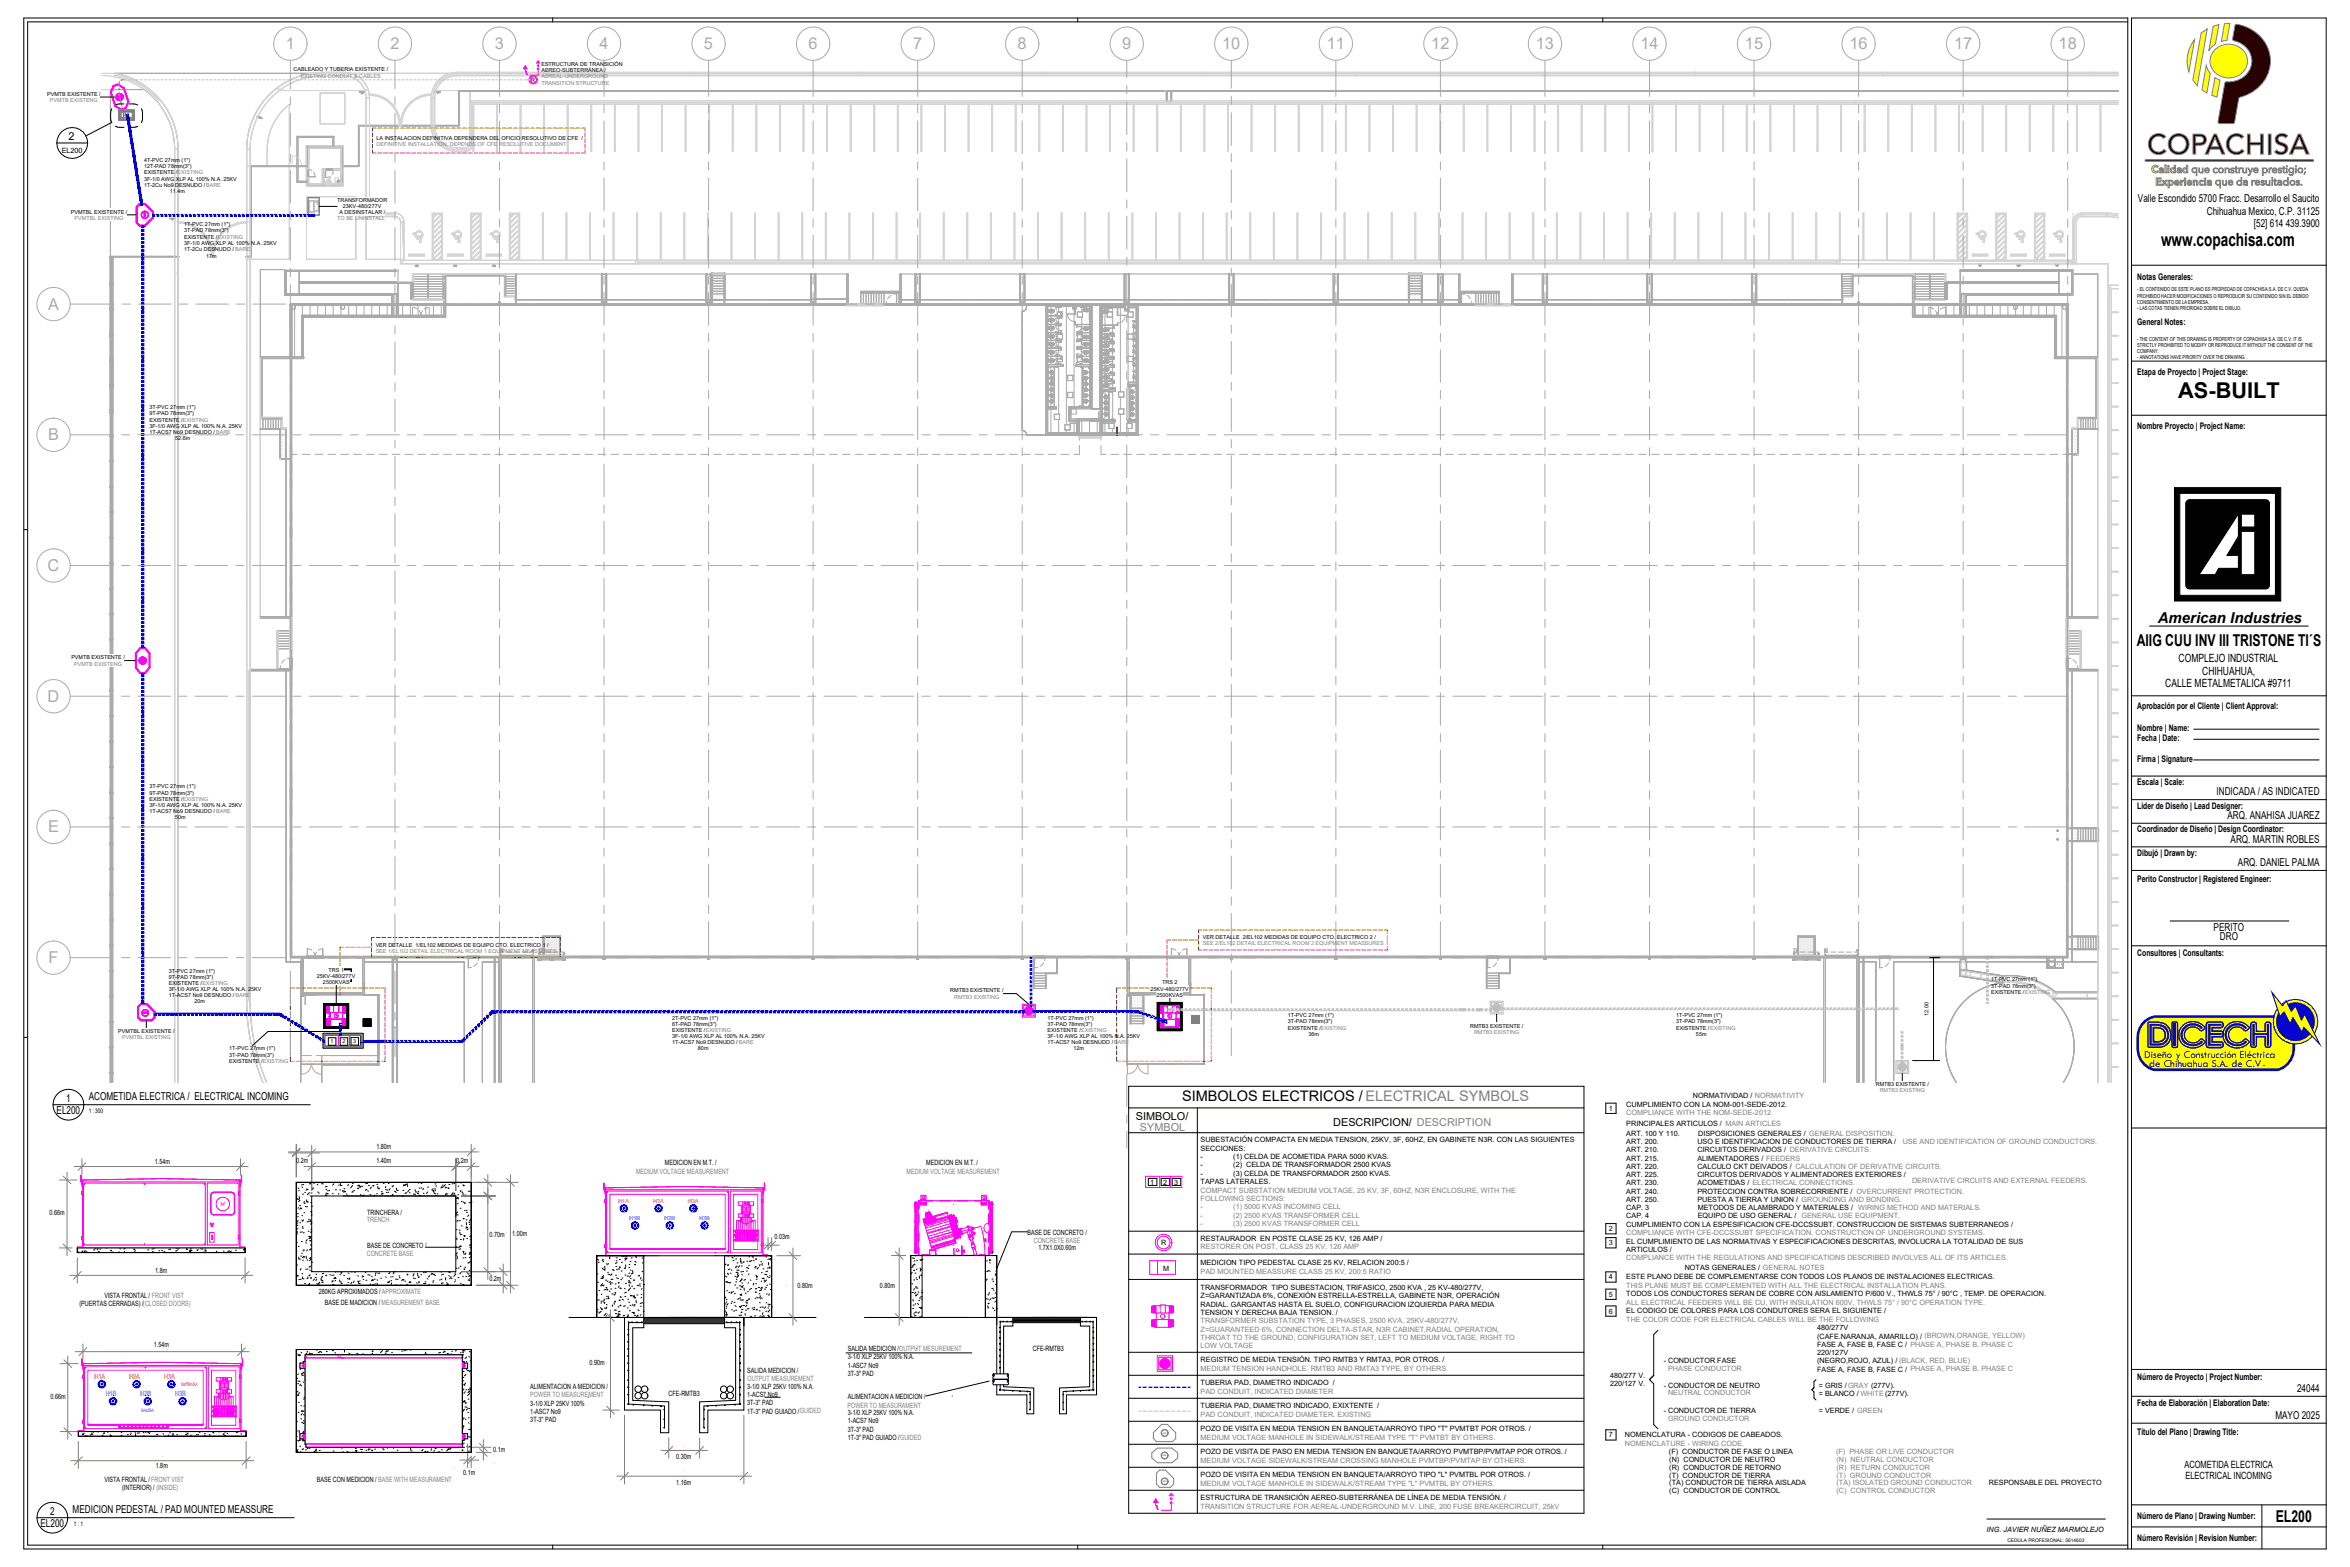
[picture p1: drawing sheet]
<svg xmlns="http://www.w3.org/2000/svg" width="914mm" height="610mm" viewBox="0 0 914 610" stroke-linecap="round" stroke-linejoin="round" font-family="sans-serif">
<defs><g id="words">
<text font-size="8.5" x="847.6" y="154.8">AS-BUILT</text>
<text font-size="7.1" x="840.9" y="95.7">www.copachisa.com</text>
<g font-size="6.4" fill="#aaa">
<text x="111.2" y="19.2">1</text>
<text x="151.9" y="19.2">2</text>
<text x="192.6" y="19.2">3</text>
<text x="233.2" y="19.2">4</text>
<text x="273.9" y="19.2">5</text>
<text x="314.6" y="19.2">6</text>
<text x="355.3" y="19.2">7</text>
<text x="396" y="19.2">8</text>
<text x="436.6" y="19.2">9</text>
<text x="475.6" y="19.2">10</text>
<text x="516.2" y="19.2">11</text>
<text x="556.9" y="19.2">12</text>
<text x="597.6" y="19.2">13</text>
<text x="638.3" y="19.2">14</text>
<text x="679" y="19.2">15</text>
<text x="719.6" y="19.2">16</text>
<text x="760.3" y="19.2">17</text>
<text x="801" y="19.2">18</text>
<text x="18.7" y="120.4">A</text>
<text x="18.7" y="171.3">B</text>
<text x="18.5" y="222.2">C</text>
<text x="18.5" y="273">D</text>
<text x="18.7" y="323.9">E</text>
<text x="18.9" y="374.7">F</text>
</g>
<g font-size="6.4">
<text x="831.4" y="251.2">AIIG CUU INV III TRISTONE TI´S</text>
<text x="885.5" y="591.9">EL200</text>
</g>
<text font-size="5.8" x="839.6" y="242.3">American Industries</text>
<text font-size="5.7" x="460" y="428.4">SIMBOLOS ELECTRICOS / ELECTRICAL SYMBOLS</text>
<g font-size="4.4">
<text x="847.7" y="257.4">COMPLEJO INDUSTRIAL</text>
<text x="856.9" y="262.4">CHIHUAHUA,</text>
<text x="842.5" y="267.4">CALLE METALMETALICA #9711</text>
</g>
<g font-size="4.2">
<text x="26.6" y="54.5">2</text>
<text x="831.9" y="78.7">Valle Escondido 5700 Fracc. Desarrollo el Saucito</text>
<text x="858.7" y="83.5">Chihuahua Mexico, C.P. 31125</text>
<text x="877" y="88.3">[52] 614 439.3900</text>
<text x="862.5" y="309.3">INDICADA / AS INDICATED</text>
<text x="866.8" y="318.6">ARQ. ANAHISA JUAREZ</text>
<text x="867.9" y="327.8">ARQ. MARTIN ROBLES</text>
<text x="870.8" y="337">ARQ. DANIEL PALMA</text>
<text x="861.3" y="362.1">PERITO</text>
<text x="863.8" y="365.8">DRO</text>
<text x="25.8" y="428.7">1</text>
<text x="34.5" y="427.8">ACOMETIDA ELECTRICA / ELECTRICAL INCOMING</text>
<text x="22" y="433.5">EL200</text>
<text x="442" y="435.9">SIMBOLO/</text>
<text x="518.8" y="438.2">DESCRIPCION/ DESCRIPTION</text>
<text x="893.8" y="541.5">24044</text>
<text x="885.4" y="551.9">MAYO 2025</text>
<text x="19.5" y="589.4">2</text>
<text x="28.3" y="588.4">MEDICION PEDESTAL / PAD MOUNTED MEASSURE</text>
<text x="15.8" y="594.1">EL200</text>
</g>
<g font-size="4.2" fill="#00007f">
<text x="834.3" y="411.8">Diseño y Construcción Eléctrica</text>
<text x="836.3" y="415.1">de Chihuahua S.A. de C.V</text>
</g>
<text font-size="4.2" fill="#808080" x="443.5" y="439.9">SYMBOL</text>
<g font-size="3.9">
<text x="849.9" y="571.2">ACOMETIDA ELECTRICA</text>
<text x="850.3" y="575.5">ELECTRICAL INCOMING</text>
</g>
<text font-size="3.7" fill="#00007f" x="880.6" y="414.6">.</text>
<g font-size="3.5">
<text x="831.6" y="109.1">Notas Generales:</text>
<text x="831.6" y="126.3">General Notes:</text>
<text x="831.6" y="145.8">Etapa de Proyecto | Project Stage:</text>
<text x="831.6" y="166.9">Nombre Proyecto | Project Name:</text>
<text x="831.6" y="276">Aprobación por el Cliente | Client Approval:</text>
<text x="831.6" y="284.2">Nombre | Name:</text>
<text x="831.6" y="288.3">Fecha | Date:</text>
<text x="831.6" y="296.5">Firma | Signature</text>
<text x="831.6" y="305.4">Escala | Scale:</text>
<text x="831.6" y="314.6">Líder de Diseño | Lead Designer:</text>
<text x="831.6" y="323.7">Coordinador de Diseño | Design Coordinator:</text>
<text x="831.6" y="332.8">Dibujó | Drawn by:</text>
<text x="831.6" y="343">Perito Constructor | Registered Engineer:</text>
<text x="831.6" y="372.1">Consultores | Consultants:</text>
<text x="831.6" y="536.9">Número de Proyecto | Project Number:</text>
<text x="831.6" y="546.9">Fecha de Elaboración | Elaboration Date:</text>
<text x="831.6" y="558.2">Título del Plano | Drawing Title:</text>
<text x="831.6" y="590.9">Número de Plano | Drawing Number:</text>
<text x="831.6" y="599.5">Número Revisión | Revision Number:</text>
</g>
<g font-size="2.8">
<text x="24" y="59.4">EL200</text>
<text x="632.8" y="430.7">CUMPLIMIENTO CON LA NOM-001-SEDE-2012.</text>
<text x="658.7" y="427.1">NORMATIVIDAD / NORMATIVITY</text>
<text x="626" y="432.1">1</text>
<text x="632.8" y="438.2">PRINCIPALES ARTICULOS / MAIN ARTICLES</text>
<text x="632.8" y="441.9">ART. 100 Y 110.</text>
<text x="660.8" y="441.9">DISPOSICIONES GENERALES / GENERAL DISPOSITION.</text>
<text x="146.4" y="447.2">1.80m</text>
<text x="467.2" y="444.3">SUBESTACIÓN COMPACTA EN MEDIA TENSION, 25KV, 3F, 60HZ, EN GABINETE N3R. CON LAS SIGUIENTES</text>
<text x="467.2" y="447.6">SECCIONES:</text>
<text x="632.8" y="445.1">ART. 200.</text>
<text x="632.8" y="448.3">ART. 210.</text>
<text x="660.4" y="445.1">USO E IDENTIFICACION DE CONDUCTORES DE TIERRA /</text>
<text x="660.4" y="448.3">CIRCUITOS DERIVADOS / DERIVATIVE CIRCUITS.</text>
<text x="60.2" y="453">1.54m</text>
<text x="115.3" y="452.6">0.2m</text>
<text x="146.4" y="452.6">1.40m</text>
<text x="177.5" y="452.6">0.2m</text>
<text x="258.7" y="453.1">MEDICION EN M.T. /</text>
<text x="360.4" y="453.1">MEDICION EN M.T. /</text>
<text x="467.2" y="450.8">-</text>
<text x="467.2" y="454.1">-</text>
<text x="479.9" y="450.8">(1) CELDA DE ACOMETIDA PARA 5000 KVAS.</text>
<text x="479.9" y="454.1">(2) CELDA DE TRANSFORMADOR 2500 KVAS</text>
<text x="632.8" y="451.6">ART. 215.</text>
<text x="632.8" y="454.7">ART. 220.</text>
<text x="660.4" y="451.6">ALIMENTADORES / FEEDERS</text>
<text x="660.4" y="454.7">CALCULO CKT DEIVADOS / CALCULATION OF DERIVATIVE CIRCUITS.</text>
<text x="447.6" y="460.8">1</text>
<text x="452.6" y="460.8">2</text>
<text x="456.8" y="460.8">3</text>
<text x="467.2" y="457.3">-</text>
<text x="467.2" y="460.6">TAPAS LATERALES.</text>
<text x="479.9" y="457.3">(3) CELDA DE TRANSFORMADOR 2500 KVAS.</text>
<text x="632.8" y="457.9">ART. 225.</text>
<text x="632.8" y="461.1">ART. 230.</text>
<text x="660.4" y="457.9">CIRCUITOS DERIVADOS Y ALIMENTADORES EXTERIORES /</text>
<text x="660.4" y="461.1">ACOMETIDAS / ELECTRICAL CONNECTIONS.</text>
<text x="632.8" y="464.4">ART. 240.</text>
<text x="632.8" y="467.6">ART. 250.</text>
<text x="660.4" y="464.4">PROTECCION CONTRA SOBRECORRIENTE / OVERCURRENT PROTECTION.</text>
<text x="660.4" y="467.6">PUESTA A TIERRA Y UNION / GROUNDING AND BONDING.</text>
<text x="19.3" y="472.7">0.66m</text>
<text x="142.9" y="472.5">TRINCHERA /</text>
<text x="632.8" y="470.8">CAP. 3</text>
<text x="632.8" y="474">CAP. 4</text>
<text x="660.6" y="470.8">METODOS DE ALAMBRADO Y MATERIALES /</text>
<text x="660.6" y="474">EQUIPO DE USO GENERAL / GENERAL USE EQUIPMENT.</text>
<text x="626" y="479">2</text>
<text x="632.8" y="477.3">CUMPLIMIENTO CON LA ESPESIFICACION CFE-DCCSSUBT. CONSTRUCCION DE SISTEMAS SUBTERRANEOS /</text>
<text x="142.9" y="485.6">BASE DE CONCRETO /</text>
<text x="190.5" y="481.1">0.70m</text>
<text x="199.3" y="481">1.00m</text>
<text x="301.4" y="482.2">0.03m</text>
<text x="399.9" y="480.3">BASE DE CONCRETO /</text>
<text x="451.8" y="484.4">R</text>
<text x="467.2" y="482.8">RESTAURADOR EN POSTE CLASE 25 KV, 126 AMP /</text>
<text x="626" y="484.4">3</text>
<text x="632.8" y="483.8">EL CUMPLIMIENTO DE LAS NORMATIVAS Y ESPECIFICACIONES DESCRITAS, INVOLUCRA LA TOTALIDAD DE SUS</text>
<text x="404.1" y="486.5">1.7X1.0X0.60m</text>
<text x="632.8" y="487.1">ARTICULOS /</text>
<text x="60.4" y="495.3">1.8m</text>
<text x="452.6" y="494.3">M</text>
<text x="467.2" y="492.1">MEDICION TIPO PEDESTAL CLASE 25 KV, RELACION 200:5 /</text>
<text x="626" y="497.8">4</text>
<text x="632.8" y="497.6">ESTE PLANO DEBE DE COMPLEMENTARSE CON TODOS LOS PLANOS DE INSTALACIONES ELECTRICAS.</text>
<text x="655.5" y="494.2">NOTAS GENERALES / GENERAL NOTES</text>
<text x="124" y="503.3">280KG APROXIMADOS /APPROXIMATE</text>
<text x="190.4" y="498.3">0.2m</text>
<text x="310.3" y="501.2">0.80m</text>
<text x="342.4" y="501.2">0.80m</text>
<text x="467.2" y="501.8">TRANSFORMADOR TIPO SUBESTACION, TRIFASICO, 2500 KVA , 25 KV-480/277V,</text>
<text x="30.9" y="508.2">(PUERTAS CERRADAS) /(CLOSED DOORS)</text>
<text x="40.7" y="505">VISTA FRONTAL / FRONT VIST</text>
<text x="126.4" y="507.6">BASE DE MADICION / MEASUREMENT BASE</text>
<text x="467.2" y="505.1">Z=GARANTIZADA 6%, CONEXIÓN ESTRELLA-ESTRELLA, GABINETE N3R, OPERACIÓN</text>
<text x="467.2" y="508.3">RADIAL. GARGANTAS HASTA EL SUELO, CONFIGURACION IZQUIERDA PARA MEDIA</text>
<text x="626" y="504.5">5</text>
<text x="632.8" y="504.3">TODOS LOS CONDUCTORES SERAN DE COBRE CON AISLAMIENTO P/600 V., THWLS 75° / 90°C , TEMP. DE OPERACION.</text>
<text x="467.2" y="511.6">TENSION Y DERECHA BAJA TENSION. /</text>
<text x="626" y="511">6</text>
<text x="632.8" y="510.9">EL CODIGO DE COLORES PARA LOS CONDUTORES SERA EL SIGUIENTE /</text>
<text x="707.1" y="517.5">480/277V</text>
<text x="707.1" y="520.7">(CAFE.NARANJA, AMARILLO) / (BROWN,ORANGE, YELLOW)</text>
<text x="59.9" y="523.9">1.54m</text>
<text x="329.9" y="525.7">SALIDA MEDICION /OUTPUT MESUREMENT</text>
<text x="401.9" y="525.7">CFE-RMTB3</text>
<text x="707.1" y="524">FASE A, FASE B, FASE C / PHASE A, PHASE B, PHASE C</text>
<text x="707.1" y="527.1">220/127V</text>
<text x="229.4" y="531.1">0.90m</text>
<text x="329.9" y="528.9">3-1/0 XLP 25KV 100% N.A.</text>
<text x="329.9" y="532.1">1-ASC7 No9</text>
<text x="467.2" y="530">REGISTRO DE MEDIA TENSIÓN. TIPO RMTB3 Y RMTA3, POR OTROS. /</text>
<text x="647.3" y="530.4">- CONDUCTOR FASE</text>
<text x="707.1" y="530.3">(NEGRO,ROJO, AZUL) / (BLACK, RED, BLUE)</text>
<text x="707.1" y="533.6">FASE A, FASE B, FASE C / PHASE A, PHASE B, PHASE C</text>
<text x="290.8" y="534">SALIDA MEDICION /</text>
<text x="329.9" y="535.4">3T-3'' PAD</text>
<text x="467.2" y="538.9">TUBERIA PAD, DIAMETRO INDICADO /</text>
<text x="626.5" y="536.2">480/277 V.</text>
<text x="626.5" y="539.3">220/127 V.</text>
<text x="647.3" y="539.8">- CONDUCTOR DE NEUTRO</text>
<text x="707.7" y="539.8">= GRIS /GRAY (277V).</text>
<text x="19.7" y="544.4">0.66m</text>
<text x="206.4" y="540.4">ALIMENTACION A MEDICION /</text>
<text x="260.2" y="543">CFE-RMTB3</text>
<text x="290.8" y="540.3">3-1/0 XLP 25KV 100% N.A.</text>
<text x="290.8" y="543.5">1-ACS7 No9</text>
<text x="329.9" y="544.2">ALIMENTACION A MEDICION /</text>
<text x="707.7" y="543.2">= BLANCO / WHITE (277V).</text>
<text x="206.4" y="546.8">3-1/0 XLP 25KV 100%</text>
<text x="206.4" y="550.1">1-ASC7 No9</text>
<text x="290.8" y="546.8">3T-3'' PAD</text>
<text x="290.8" y="550">1T-3'' PAD GUIADO /GUIDED</text>
<text x="329.9" y="550.5">3-1/0 XLP 25KV 100% N.A.</text>
<text x="467.2" y="547.9">TUBERIA PAD, DIAMETRO INDICADO, EXIXTENTE /</text>
<text x="647.3" y="549.8">- CONDUCTOR DE TIERRA</text>
<text x="707.7" y="549.7">= VERDE / GREEN</text>
<text x="206.4" y="553.3">3T-3'' PAD</text>
<text x="329.9" y="553.7">1-ACS7 No9</text>
<text x="329.9" y="557">3T-3'' PAD</text>
<text x="467.2" y="556.8">POZO DE VISITA EN MEDIA TENSION EN BANQUETA/ARROYO TIPO &quot;T&quot; PVMTBT POR OTROS. /</text>
<text x="329.9" y="560.2">1T-3'' PAD GUIADO /GUIDED</text>
<text x="626" y="559.2">7</text>
<text x="632.2" y="559.1">NOMENCLATURA - CODIGOS DE CABEADOS.</text>
<text x="191.9" y="564.9">0.1m</text>
<text x="263.1" y="567.7">0.30m</text>
<text x="467.2" y="565.8">POZO DE VISITA DE PASO EN MEDIA TENSION EN BANQUETA/ARROYO PVMTBP/PVMTAP POR OTROS. /</text>
<text x="649.4" y="565.8">(F) CONDUCTOR DE FASE O LINEA</text>
<text x="649.5" y="568.8">(N) CONDUCTOR DE NEUTRO</text>
<text x="60.6" y="571.1">1.8m</text>
<text x="180.3" y="573.7">0.1m</text>
<text x="467.2" y="574.7">POZO DE VISITA EN MEDIA TENSION EN BANQUETA/ARROYO TIPO &quot;L&quot; PVMTBL POR OTROS. /</text>
<text x="649.5" y="571.8">(R) CONDUCTOR DE RETORNO</text>
<text x="649.5" y="574.8">(T) CONDUCTOR DE TIERRA</text>
<text x="40.6" y="576.4">VISTA FRONTAL /FRONT VIST</text>
<text x="47.5" y="579.7">(INTERIOR) / (INSIDE)</text>
<text x="123.3" y="576.4">BASE CON MEDICION / BASE WITH MEASURAMENT</text>
<text x="263.2" y="577.8">1.16m</text>
<text x="649.5" y="577.8">(TA) CONDUCTOR DE TIERRA AISLADA</text>
<text x="649.5" y="580.8">(C) CONDUCTOR DE CONTROL</text>
<text x="773.9" y="577.7">RESPONSABLE DEL PROYECTO</text>
<text x="467.2" y="583.7">ESTRUCTURA DE TRANSICIÓN AEREO-SUBTERRÁNEA DE LÍNEA DE MEDIA TENSIÓN. /</text>
<text x="773" y="595.9">ING. JAVIER NUÑEZ MARMOLEJO</text>
</g>
<g font-size="2.8" fill="#808080">
<text x="632.8" y="433.8">COMPLIANCE WITH THE NOM-SEDE-2012.</text>
<text x="740.3" y="445.1">USE AND IDENTIFICATION OF GROUND CONDUCTORS.</text>
<text x="247.5" y="456.7">MEDIUM VOLTAGE MEASUREMENT</text>
<text x="352.8" y="456.7">MEDIUM VOLTAGE MEASUREMENT</text>
<text x="744" y="460.4">DERIVATIVE CIRCUITS AND EXTERNAL FEEDERS.</text>
<text x="467.2" y="464">COMPACT SUBSTATION MEDIUM VOLTAGE, 25 KV, 3F, 60HZ, N3R ENCLOSURE, WITH THE</text>
<text x="467.2" y="467.3">FOLLOWING SECTIONS:</text>
<text x="467.2" y="470.5">-</text>
<text x="467.2" y="473.8">-</text>
<text x="479.9" y="470.5">(1) 5000 KVAS INCOMING CELL</text>
<text x="479.9" y="473.8">(2) 2500 KVAS TRANSFORMER CELL</text>
<text x="723" y="470.8">WIRING METHOD AND MATERIALS.</text>
<text x="142.7" y="475.4">TRENCH</text>
<text x="467.2" y="477">-</text>
<text x="479.9" y="477">(3) 2500 KVAS TRANSFORMER CELL</text>
<text x="402.3" y="483.5">CONCRETE BASE</text>
<text x="632.8" y="480.6">COMPLIANCE WITH CFE-DCCSSUBT SPECIFICATION. CONSTRUCTION OF UNDERGROUND SYSTEMS.</text>
<text x="142.7" y="488.6">CONCRETE BASE</text>
<text x="467.2" y="486">RESTORER ON POST, CLASS 25 KV, 126 AMP</text>
<text x="632.8" y="490.3">COMPLIANCE WITH THE REGULATIONS AND SPECIFICATIONS DESCRIBED INVOLVES ALL OF ITS ARTICLES.</text>
<text x="467.2" y="495.4">PAD MOUNTED MEASSURE CLASS 25 KV, 200:5 RATIO</text>
<text x="632.8" y="501">THIS PLANE MUST BE COMPLEMENTED WITH ALL THE ELECTRICAL INSTALLATION PLANS.</text>
<text x="632.8" y="507.7">ALL ELECTRICAL FEEDERS WILL BE CU, WITH INSULATION 600V, THWLS 75° / 90°C OPERATION TYPE.</text>
<text x="467.2" y="514.8">TRANSFORMER SUBSTATION TYPE, 3 PHASES, 2500 KVA, 25KV-480/277V,</text>
<text x="632.8" y="514.3">THE COLOR CODE FOR ELECTRICAL CABLES WILL BE THE FOLLOWING</text>
<text x="467.2" y="518.1">Z=GUARANTEED 6%, CONNECTION DELTA-STAR, N3R CABINET,RADIAL OPERATION,</text>
<text x="467.2" y="521.3">THROAT TO THE GROUND, CONFIGURATION SET, LEFT TO MEDIUM VOLTAGE, RIGHT TO</text>
<text x="467.2" y="524.6">LOW VOLTAGE</text>
<text x="467.2" y="533.2">MEDIUM TENSION HANDHOLE. RMTB3 AND RMTA3 TYPE, BY OTHERS.</text>
<text x="649.1" y="533.4">PHASE CONDUCTOR</text>
<text x="290.8" y="537.2">OUTPUT MEASUREMENT</text>
<text x="206.4" y="543.4">POWER TO MEASUREMENT</text>
<text x="467.2" y="542.1">PAD CONDUIT, INDICATED DIAMETER</text>
<text x="649.1" y="542.8">NEUTRAL CONDUCTOR</text>
<text x="329.8" y="547.7">POWER TO MEASURAMENT</text>
<text x="467.2" y="551.1">PAD CONDUIT, INDICATED DIAMETER, EXISTING</text>
<text x="649.1" y="552.8">GROUND CONDUCTOR</text>
<text x="467.2" y="560">MEDIUM VOLTAGE MANHOLE IN SIDEWALK/STREAM TYPE &quot;T&quot; PVMTBT BY OTHERS.</text>
<text x="632.2" y="562.4">NOMENCLATURE - WIRING CODE.</text>
<text x="467.2" y="569">MEDIUM VOLTAGE SIDEWALK/STREAM CROSSING MANHOLE PVMTBP/PVMTAP BY OTHERS.</text>
<text x="714.5" y="565.8">(F) PHASE OR LIVE CONDUCTOR</text>
<text x="714.6" y="568.8">(N) NEUTRAL CONDUCTOR</text>
<text x="714.6" y="571.8">(R) RETURN CONDUCTOR</text>
<text x="714.6" y="574.8">(T) GROUND CONDUCTOR</text>
<text x="467.2" y="577.9">MEDIUM VOLTAGE MANHOLE IN SIDEWALK/STREAM TYPE &quot;L&quot; PVMTBL BY OTHERS.</text>
<text x="714.6" y="577.8">(TA) ISOLATED GROUND CONDUCTOR</text>
<text x="714.6" y="580.8">(C) CONTROL CONDUCTOR</text>
<text x="467.2" y="587">TRANSITION STRUCTURE FOR AEREAL-UNDERGROUND M.V. LINE, 200 FUSE BREAKERCIRCUIT, 25kV</text>
</g>
<g font-size="2.8" fill="#f00">
<text x="36.8" y="536.4">H1A</text>
<text x="50.3" y="536.4">H2A</text>
<text x="63.9" y="536.4">H3A</text>
</g>
<g font-size="2.8" fill="#00f">
<text x="41.2" y="543">H1B</text>
<text x="54.7" y="543">H2B</text>
<text x="68.2" y="543">H3B</text>
</g>
<g font-size="2.5">
<text x="34.5" y="433.1">1 : 300</text>
<text x="28.8" y="593.7">1 : 1</text>
</g>
<g font-size="2.1">
<text x="114.2" y="27.8">CABLEADO Y TUBERIA EXISTENTE /</text>
<text x="210.7" y="25.7">ESTRUCTURA DE TRANSICIÓN</text>
<text x="210.7" y="28.1">AEREO-SUBTERRÁNEA /</text>
<text x="206.7" y="31.8">R</text>
<text x="18.4" y="37.3">PVMTB EXISTENTE /</text>
<text x="48.5" y="45.4">M</text>
<text x="146.5" y="54.4">LA INSTALACION DEFINITIVA DEPENDERA DEL OFICIO RESOLUTIVO DE CFE /</text>
<text x="56.1" y="63.1">4T-PVC 27mm (1&quot;)</text>
<text x="56.1" y="65.5">12T-PAD 78mm(3&quot;)</text>
<text x="56.1" y="67.9">EXISTENTE /EXISTING</text>
<text x="56.1" y="70.3">3F-1/0 AWG XLP AL 100% N.A. 25KV</text>
<text x="56.1" y="72.6">1T-2Cu No9 DESNUDO /BARE</text>
<text x="66.1" y="75.1">11.4m</text>
<text x="27.6" y="83.1">PVMTBL EXISTENTE /</text>
<text x="131.2" y="78.6">TRANSFORMADOR</text>
<text x="132" y="83.4">A DESINSTALAR /</text>
<text x="133.4" y="81">23KV-480/277V</text>
<text x="71.6" y="88">1T-PVC 27mm (1&quot;)</text>
<text x="71.6" y="90.4">3T-PAD 78mm(3&quot;)</text>
<text x="71.6" y="92.8">EXISTENTE /EXISTING</text>
<text x="71.6" y="95.2">3F-1/0 AWG XLP AL 100% N.A. 25KV</text>
<text x="71.6" y="97.6">1T-2Cu DESNUDO / BARE</text>
<text x="80.2" y="100.5">17m</text>
<text x="831.6" y="113.4">- EL CONTENIDO DE ESTE PLANO ES PROPIEDAD DE COPACHISA S.A. DE C.V. QUEDA</text>
<text x="831.6" y="115.8">PROHIBIDO HACER MODIFICACIONES O REPRODUCIR SU CONTENIDO SIN EL DEBIDO</text>
<text x="831.6" y="118.1">CONSENTIMIENTO DE LA EMPRESA.</text>
<text x="831.6" y="120.5">- LAS COTAS TIENEN PRIORIDAD SOBRE EL DIBUJO.</text>
<text x="831.6" y="132.6">- THE CONTENT OF THIS DRAWING IS PROPERTY OF COPACHISA S.A. DE C.V. IT IS</text>
<text x="831.6" y="135">STRICTLY PROHIBITED TO MODIFY OR REPRODUCE IT WITHOUT THE CONSENT OF THE</text>
<text x="831.6" y="137.3">COMPANY.</text>
<text x="831.6" y="139.7">- ANNOTATIONS HAVE PRIORITY OVER THE DRAWING.</text>
<text x="58.1" y="159.3">3T-PVC 27mm (1&quot;)</text>
<text x="58.1" y="161.6">9T-PAD 78mm(3&quot;)</text>
<text x="58.1" y="164">EXISTENTE /EXISTING</text>
<text x="58.1" y="166.4">3F-1/0 AWG XLP AL 100% N.A. 25KV</text>
<text x="58.1" y="168.8">1T-ACS7 No9 DESNUDO / BARE</text>
<text x="68.2" y="171.2">52.6m</text>
<text x="27.8" y="256.5">PVMTB EXISTENTE /</text>
<text x="58.1" y="306.7">3T-PVC 27mm (1&quot;)</text>
<text x="58.1" y="309.1">9T-PAD 78mm(3&quot;)</text>
<text x="58.1" y="311.5">EXISTENTE /EXISTING</text>
<text x="58.1" y="313.9">3F-1/0 AWG XLP AL 100% N.A. 25KV</text>
<text x="58.1" y="316.3">1T-ACS7 No9 DESNUDO / BARE</text>
<text x="68.2" y="318.7">50m</text>
<text x="468" y="365.4">VER DETALLE 2/EL102 MEDIDAS DE EQUIPO CTO. ELECTRICO 2 /</text>
<text x="146.2" y="368.2">VER DETALLE 1/EL102 MEDIDAS DE EQUIPO CTO. ELECTRICO 1 /</text>
<text x="127.9" y="378">TRS 1</text>
<text x="65.7" y="378.4">3T-PVC 27mm (1&quot;)</text>
<text x="65.7" y="380.8">9T-PAD 78mm(3&quot;)</text>
<text x="65.7" y="383.2">EXISTENTE /EXISTING</text>
<text x="123.3" y="380.3">25KV-480/277V</text>
<text x="125.7" y="382.7">2500KVAS</text>
<text x="452.2" y="383">TRS 2</text>
<text x="774.8" y="381.8">1T-PVC 27mm (1&quot;)</text>
<text x="65.7" y="385.6">3F-1/0 AWG XLP AL 100% N.A. 25KV</text>
<text x="65.7" y="387.9">1T-ACS7 No9 DESNUDO / BARE</text>
<text x="369.8" y="386.1">RMTB3 EXISTENTE /</text>
<text x="447.6" y="385.4">25KV-480/277V</text>
<text x="450" y="387.8">2500KVAS</text>
<text x="774.8" y="384.2">3T-PAD 78mm(3&quot;)</text>
<text x="774.8" y="386.6">EXISTENTE /EXISTING</text>
<text x="75.7" y="390.4">20m</text>
<text x="501.1" y="395.8">1T-PVC 27mm (1&quot;)</text>
<text x="652.2" y="395.8">1T-PVC 27mm (1&quot;)</text>
<text x="750.4" y="395.2" transform="rotate(-90 750.4 395.2)">12.00</text>
<text x="46" y="401.9">PVMTBL EXISTENTE /</text>
<text x="261.5" y="396.7">2T-PVC 27mm (1&quot;)</text>
<text x="261.5" y="399.1">6T-PAD 78mm(3&quot;)</text>
<text x="261.5" y="401.4">EXISTENTE /EXISTING</text>
<text x="407.6" y="396.7">1T-PVC 27mm (1&quot;)</text>
<text x="407.6" y="399.1">3T-PAD 78mm(3&quot;)</text>
<text x="407.6" y="401.4">EXISTENTE /EXISTING</text>
<text x="501.1" y="398.2">3T-PAD 78mm(3&quot;)</text>
<text x="501.1" y="400.5">EXISTENTE /EXISTING</text>
<text x="572.1" y="399.8">RMTB3 EXISTENTE /</text>
<text x="652.2" y="398.2">3T-PAD 78mm(3&quot;)</text>
<text x="652.2" y="400.5">EXISTENTE /EXISTING</text>
<text x="128.6" y="405.9">1</text>
<text x="133.2" y="405.9">2</text>
<text x="137.4" y="405.8">3</text>
<text x="261.5" y="403.8">3F-1/0 AWG XLP AL 100% N.A. 25KV</text>
<text x="261.5" y="406.2">1T-ACS7 No9 DESNUDO / BARE</text>
<text x="407.6" y="403.8">3F-1/0 AWG XLP AL 100% N.A. 25KV</text>
<text x="407.6" y="406.2">1T-ACS7 No9 DESNUDO / BARE</text>
<text x="509.1" y="403">36m</text>
<text x="659.9" y="402.9">55m</text>
<text x="89.2" y="408.6">1T-PVC 27mm (1&quot;)</text>
<text x="89.2" y="411">3T-PAD 78mm(3&quot;)</text>
<text x="89.2" y="413.4">EXISTENTE /EXISTING</text>
<text x="271.6" y="408.6">80m</text>
<text x="417.7" y="408.6">12m</text>
<text x="729.9" y="422.5">RMTB3 EXISTENTE /</text>
</g>
<g font-size="2.1" fill="#808080">
<text x="117.1" y="30.4">EXISTING CONDUIT &amp; CABLES</text>
<text x="210.7" y="30.5">AEREAL-UNDERGROUND</text>
<text x="210.7" y="32.9">TRANSITION STRUCTURE</text>
<text x="19.5" y="39.7">PVMTB EXISTENG</text>
<text x="146.5" y="56.8">DEFINITIVE INSTALLATION, DEPENDS OF CFE RESOLUTIVE DOCUMENT</text>
<text x="29" y="85.5">PVMTBL EXISTING</text>
<text x="131.2" y="85.6">TO BE UNINSTALL</text>
<text x="28.9" y="258.9">PVMTB EXISTENG</text>
<text x="146.2" y="370.6">SEE 1/EL102 DETAIL ELECTRICAL ROOM 1 EQUIPMENT MEASSURES</text>
<text x="468" y="367.8">SEE 2/EL102 DETAIL ELECTRICAL ROOM 2 EQUIPMENT MEASSURES</text>
<text x="371.3" y="388.5">RMTB3 EXISTING</text>
<text x="47.5" y="404.3">PVMTBL EXISTING</text>
<text x="573.5" y="402.1">RMTB3 EXISTING</text>
<text x="731.4" y="424.9">RMTB3 EXISTING</text>
</g>
<text font-size="2.1" fill="#f0f" x="85.8" y="469">M</text>
<g font-size="2.1" fill="#f00">
<text x="240.6" y="468">H1A</text>
<text x="254.1" y="468">H2A</text>
<text x="267.7" y="468">H3A</text>
</g>
<g font-size="2.1" fill="#00f">
<text x="245" y="474.7">H1B</text>
<text x="258.5" y="474.7">H2B</text>
<text x="272" y="474.7">H3B</text>
</g>
<text font-size="1.9" x="781.1" y="599.9">CEDULA PROFESIONAL: 5614603</text>
<text font-size="1.8" fill="#f00" x="70.6" y="539.2">ENTRADA</text>
<text font-size="1.8" fill="#00f" x="55.1" y="549.5">SALIDA</text>
<g font-size=".7">
<text x="452.5" y="557.7">CFE</text>
<text x="452.5" y="566.5">CFE</text>
<text x="452.5" y="576.6">CFE</text>
</g>
<g font-size=".4" fill="#808080">
<text x="149.2" y="446.6">1.70</text>
<text x="62.6" y="452.3">1.54</text>
<text x="149.2" y="452.3">1.40</text>
<text x="180.2" y="452.3">0.15</text>
<text x="24.6" y="472.4" transform="rotate(-90 24.6 472.4)">0.66</text>
<text x="197.1" y="480.1" transform="rotate(-90 197.1 480.1)">1.00</text>
<text x="298" y="481">0.03</text>
<text x="62.6" y="494.6">1.63</text>
<text x="194.3" y="497.5" transform="rotate(-90 194.3 497.5)">0.13</text>
<text x="348.4" y="500.6" transform="rotate(-90 348.4 500.6)">0.60</text>
<text x="63" y="524.3">1.54</text>
<text x="236" y="530.6" transform="rotate(-90 236 530.6)">0.90</text>
<text x="24.8" y="543.8" transform="rotate(-90 24.8 543.8)">0.66</text>
</g>
</g></defs>
<g fill="#c0c0c0">
<circle cx="582.4" cy="392" r="1.67"/>
<circle cx="740.2" cy="415.1" r="1.67"/>
</g>
<g fill="#f0f">
<path d="M204.4 25.5l.7 1.2h-1.4z"/>
<circle cx="400.3" cy="393.2" r="1.67"/>
</g>
<g fill="none" stroke="#aaa" stroke-width=".39">
<path d="M139.9 35.8h.7M139.9 35.7v.1M140.1 35.7l-.1 .1M140.1 35.8h.1M140.2 35.8h.1M140.2 35.8h.2M140.4 35.8h.1M140.4 35.7h.1M140.5 35.7v.1M140.5 35.8h-.1M140.5 35.8h.1M140.5 35.7h.9"/>
<path d="M140.6 36.2l.2 .3 .4-.3M140.6 36.2l.2-.4 .4 .4M140.6 36.1v.1M140.6 35.7h-.7M140.6 35.7v.1M140.8 35.7v.1M140.8 36.2h.2M140.8 35.9h.2M140.8 35.9v.3M141 35.7h.1M141 35.8h.1M141 35.7v.1"/>
<path d="M141 35.9v.3M141.2 36.2v.1M141.3 35.8h.1M141.3 35.7v.1M141.3 35.7h.7M141.4 35.7l.6 .1M141.4 35.8h.1M141.5 35.8h.1M141.6 35.8h-.1M141.6 35.7l.1 .1M141.6 35.7h.1M141.6 35.7l-.2 .1"/>
<path d="M141.6 35.7v.1M141.6 35.7l.2 .1M141.7 35.8h.1M141.8 35.8h.1M141.8 35.8h-1.3M141.9 35.7l-.1 .1M142 35.7v.1M169.2 35.7h.1M169.2 35.7l.7 .1M169.3 35.7l.6 .1M169.3 35.7h.1M169.5 35.7h-.1"/>
<path d="M169.5 35.7h-.2M169.5 35.7h.1M169.6 35.7h.2M169.6 35.7h.1M169.7 35.7h.1M169.8 35.7h-.1M169.8 35.7h-.6M169.8 35.7h.1M169.8 35.7v.1M169.9 35.7h.1M170.2 35.7l.3 .3M170.2 35.7h.1"/>
<path d="M170.2 36.1l.1 .1M170.3 35.6l.3 .3M170.3 35.7h.1M170.4 35.7h.1M170.4 36h.3M170.6 35.7h.1M170.6 35.7h.6M170.6 35.7h-1.3M170.7 35.7h.1M170.7 35.7l.1 .1M170.8 35.7l-1 .1M170.8 35.7h.1"/>
<path d="M170.9 35.7h-.1M170.9 35.7h.1M171 35.7h-.1M171 35.7h.1M171.1 35.7h-.1M171.1 35.7h.1M171.2 35.7h.1M171.3 35.7l-.7 .1M171.3 35.7h.1M178.5 35.4v.7M178.5 35.4l645.7 .2M178.5 36.1v12.9h-22.6l22.8-.2v-12.7"/>
<path d="M178.5 35.4h645.7M178.5 39.4h.2M178.5 38.8h.2M178.5 36.1h.2M178.7 35.4v.7M182.9 35.4v.2M188.5 35.4v.2M198.6 35.4v.2M201.9 35.4v.2M208.6 35.4v.2M218.6 35.4v.2M228.6 35.4v.2"/>
<path d="M238.6 35.4v.2M248.6 35.4v.2M258.6 35.4v.2M268.6 35.4v.2M278.6 35.4v.2M288.7 35.4v.2M298.7 35.4v.2M308.7 35.4v.2M318.7 35.4v.2M328.7 35.4v.2M333.9 35.4v.2M338.7 35.4v.2"/>
<path d="M348.7 35.4v.2M358.7 35.4v.2M368.7 35.4v.2M378.7 35.4v.2M388.7 35.4v.2M398.7 35.4v.2M408.8 35.4v.2M418.8 35.4v.2M428.8 35.4v.2M438.8 35.4v.2M448.8 35.4v.2M453.9 39.2h2"/>
<path d="M454.2 35.2v4.1h-.3v-4.1h2v4.1h-.3v-4.1M458.8 35.4v.2M468.8 35.4v.2M478.8 35.4v.2M488.8 35.4v.2M498.9 35.4v.2M508.9 35.4v.2M518.9 35.4v.2M527.4 35.4v.2M528.9 35.4v.2M538.9 35.4v.2M548.9 35.4v.2"/>
<path d="M558.9 35.4v.2M568.9 35.4v.2M578.9 35.4v.2M588.9 35.4v.2M599 35.4v.2M600.3 35.4v.2M609 35.4v.2M619 35.4v.2M629 35.4v.2M639 35.4v.2M649 35.4v.2M659 35.4v.2"/>
<path d="M659.5 35.4v.2M669 35.4v.2M679 35.4v.2M689 35.4v.2M699.1 35.4v.2M709.1 35.4v.2M719.1 35.4v.2M729.1 35.4v.2M732.7 35.4v.2M739.1 35.4v.2M749.1 35.4v.2M759.1 35.4v.2"/>
<path d="M769.1 35.4v.2M779.1 35.4v.2M789.1 35.4v.2M799.1 35.4v.2M809.2 35.4v.2M813.6 35.4v.2M819.2 35.4v.2M100.1 45.3l.6 .2M100.1 45.3h.1M100.1 45.3l.6 .3M100.2 45.3h.1M100.2 45.4l1.2 .5"/>
<path d="M100.2 45.4h.1M100.2 45.4h.2M100.4 45.4h.1M100.4 45.4l.2 .1M100.5 45.4l.1 .1M100.5 45.4v.1M100.5 45.5h.1M100.6 45.5h.1M100.7 45.6h.1M100.8 45.9h.1M100.8 45.6l.4-.2 .2 .5M100.8 45.6l.2 .4 .4-.1"/>
<path d="M101 45.7h.1M101 45.6l.2 .1M101 45.7v.1M101 45.7l.2 .1M101.1 45.8h.1M101.2 45.6v.2M101.2 45.8h.1M101.3 45.9h.1M101.4 45.9l.6 .2M101.4 45.9h.1M101.4 45.6h.1M101.5 45.9l.5 .3"/>
<path d="M101.5 45.9l.1 .1M101.6 46h.1M101.7 46h.1M101.7 46.1h.1M101.8 46.1h.1M101.9 46.1l.1 .1M102 46.1v.1M119.2 56.7h14.5v15.8h-14.5zM119.4 56.9h.4v.4h-.4zM119.9 57.4h13.1v14.5h-13.1zM120 57.4v14.3M128.2 56.7l-.1 .9"/>
<path d="M128.5 56.7v.7M129.5 57.4v-3.9h-13.5v17h3.2M129.9 56.7v-3.7h-14.4v17.9h3.7M132.8 57.6v8.1M132.8 59.5h.9M133 57.6h-12.9v14.1M139.5 54.6h.1M139.6 48.8v15.8l-5.7 .2h5.6v-16h16.1l-16.1 .2M144 48.8v.2M167.5 48.8v.2M97.6 64.8l15.9-.2h-15.9v35.1M97.6 74.6h.1"/>
<path d="M97.7 64.6v35.3M103.5 64.6v.2M113.8 64.6l3.4 .2zM117.5 64.6l1.5 .2zM119.2 69.1h.9M119.2 65.7h.9M119.2 63.6h.9M119.2 64.6h.7M119.2 62.9h.7M119.5 65.9h.1M119.5 65.7v3.4M119.5 68.9h.1"/>
<path d="M119.6 68.7h3M119.7 65.7v3.4M119.7 68.8h.1M119.7 68.9h.1M119.9 71.7h5.5M121.3 66.4l-1.8-.5v3M122 67.1l.6 1.6M122.6 68.7l-3.1 .1M126.1 65.7v6.2M126.2 66.1h6.8M126.3 65.7h3.7M126.3 66.1h.1"/>
<path d="M126.5 65.9h3.3M126.5 66h3.3M126.6 65.7l-.1 .4M126.6 66.2l.1 2.9M126.7 66.2v2.9M128.5 68.6l-1.8 .5M129.7 65.9v.1M129.7 65.7l-.1 1.4-.4 .8M130 65.7h.1M130 66.1h.1M131.3 70.5l.3 .3M131.4 70.3h.1"/>
<path d="M131.6 70.2l-.3 .2 .3 .4M131.6 70.1l-.3 .4M131.6 70.2l-.3 .3M131.6 70.2l-.3 .2 .3 .3M131.6 70.2l-.3 .3 .3 .2M131.6 70.2l.3 .3-.3 .2M131.6 70.2l.3 .2-.3 .3M131.6 70.2l.3 .2-.3 .4M131.6 70.1l.3 .4-.3 .3M131.6 70.7h.1M131.6 70.1l.3 .3-.3 .4M131.6 70.3l.2 .1-.2 .3"/>
<path d="M131.6 70.3l.2 .2-.2 .2M131.6 70.1l-.3 .4 .3 .3M131.6 70.3l-.2 .1 .2 .3M131.6 70.3l-.2 .2 .2 .2M131.6 70.1l-.3 .3 .3 .4M131.7 70.4l-.2 .1M131.8 70.3h.1M132.8 71.7v-5.6h-6.6v5.6h6.8M132.8 70.4h.9M132.8 68.3l.9 .1M132.8 63.6h.9M132.8 66.1v5.6"/>
<path d="M133 65.8l-7.5-.1v6.2M42.9 100h1.1M42.9 99.9l26.7-.2h-26.7v321.4l.1-386.3h13.1a28.6 28.6 0 0 1 11.9 23.2v363.1M43 99.9h.1M43 100v.1M44 100v.1M44.1 100v.1M48.9 99.7v.2M58.9 99.7v.2M65.6 99.7v.2M66 85h.1M66.1 85h.1"/>
<path d="M66.2 85h.1M66.2 85h-.1M66.2 85h.3M66.3 85h1.6M66.4 85h.1M66.6 85h-.1M66.6 85h-.6M66.7 85h.1M66.8 85h.1M66.9 85h.1M67 85.2l.2 .1M67 85.5h.1"/>
<path d="M67 85l.2 .1M67 85h.1M67.1 85h.1M67.3 84.9h.1M67.3 85.2h-.2M67.3 85h.1M67.4 85h.7M67.4 85h.1M67.5 85h.1M67.7 85h-.1M67.7 85h-.2M67.7 85h.1"/>
<path d="M67.7 85h.2M67.8 85h.1M67.9 85h.1M68.1 85h-.7M68.1 85h.1M97.5 99.7v.2M97.6 99.7l.1 .2M97.6 84.6h.1M97.6 94.7h.1M97.6 99.1h.1M97.6 99.7l-1.9 .2h2M42.9 110.5h.2"/>
<path d="M42.9 100.5h.2M42.9 100h.2M42.9 119.9h.1M42.9 110h.1M42.9 110.5h.1M42.9 100.5h.1M42.9 100h.1M42.9 119.8h1.1M42.9 119.9h1.1M42.9 110.5h1.1M42.9 110.6h1.1M42.9 109.9h1.1"/>
<path d="M42.9 110h1.1M42.9 100.6h1.1M42.9 100.5h1.1M42.9 100.1h1.1M43 120h.1M43 119.8h.1M43 119.7h.1M43 110.6h.1M43 110.4h.1M43 110.7h.1M43 109.9h.1M43 110.1h.1"/>
<path d="M43 109.8h.1M43 100.6h.1M43 100.7h.1M43 100.1h.1M43 100.4h.1M43 100.2h.1M43 100.3h.1M43 119.8v.2M43 119.9h.1M43 110.4v.2M43 110.5h.1M43 109.9v.1"/>
<path d="M43 110h.1M43 100.4v.2M43 100.5h.1M43 100h.1M43.1 100.5l-.1 60.1M43.1 100h-.2M43.2 110.5h.1M43.2 100h.1M43.2 100.5h.1M43.2 100v321.1M43.6 110.5h.1M43.6 100.5h.1"/>
<path d="M43.6 100h.1M43.6 100l-.1 321.1M43.9 110.5h.1M43.9 100.5h.1M43.9 100h.1M43.9 100v321.1M44 119.8v.1M44 110.5v.1M44 109.9v.1M44 100.5v.1M44.1 119.8v.1M44.1 110.5v.1"/>
<path d="M44.1 109.9v.1M44.1 100.5v.1M111 105.2l.2 9.4zM111.1 105.1l43.7 .2zM111.2 114.5l41.2 .1zM111.4 114.2h43.4M111.4 105.5h43.4M113 118.3v20.5h.5v-20l-.2-.2M113 118.3l.2 .2M113 118.3h691.6M113 118.8h691.6M113.1 118.4l.2 .2z"/>
<path d="M113.2 118.5h.1M113.3 118.5h.1M113.3 118.6l.2 .2v253.7M113.3 118.6h.1M114.6 118.8v20M116.4 114.5v.1M116.4 110.2h43.4v6.1h12.9M116.5 105.1v.2M116.5 104.9l-.1 10M116.5 109.8l43.7 .1zM117 118.3h.6M117.6 118.4l.1 .2z"/>
<path d="M117.6 118.5h.1M117.6 118.8v3.9M117.9 118.3h1.9M118.5 118.2v.1M118.9 118.2v.1M119.1 118.2v.1M120.6 118.8v3.9M122.7 118.4l.2 .2zM122.7 118.5h.1M122.8 118.5h.1M123.6 118.8v3.9M126.6 118.8v3.9"/>
<path d="M127.6 118.4l.2 .2zM127.7 118.5h.1M129.7 118.8v3.9M132.6 118.4l.2 .2zM132.6 118.5h.1M132.7 118.8v3.9M135.7 118.8v3.9M137.5 118.4l.2 .2zM137.6 118.5h.1M138.7 118.8v3.9M141.7 118.8v3.9M142.5 118.4l.1 .2z"/>
<path d="M142.5 118.5h.1M144.7 118.8v3.9M147.4 118.4l.2 .2zM147.5 118.5h.1M147.7 118.8v3.9M150.7 118.8v3.9M152.4 118.5h.1M152.5 118.4v.2M152.5 118.3v.5M152.5 114.2v9.1h-34.6M152.5 114.9h-41.7v-10h-9.5v135.6h11.7M152.8 114.5h1.7v8.5h-1.7z"/>
<path d="M153.7 118.3v.5M154.8 118.3v.5M154.8 110.2v13.1h17.9M154.8 109.5v-4.6h-43.4v10M154.8 118.4l.2 .2M154.8 118.6h.2M154.9 118.5h.1M156.3 109.8v.1M156.3 109.5v.7M156.7 118.8v3.9M159.7 118.8v3.9M160.1 109.9l.1 6.3z"/>
<path d="M160.3 118.4l.1 .2zM160.3 118.5h.1M160.5 114.4h12.2M160.5 107.6h12.2M160.5 115.3h12.2M160.5 113.4h12.2M160.5 112.4h12.2M160.5 111.5h12.2M160.5 110.5h12.2M160.5 108.6h12.2M160.7 107l.1 9zM161.6 103.6h.1"/>
<path d="M161.7 103.6h.8M161.8 103.3l.3 .3 .4-.3M161.8 103.3l.3-.4 .4 .4M161.8 103.3v.1M162 103.6h.3M162 103.6h-.2M162 103.6h.1M162 103.3h.2M162 103.3l.1 .4M162.1 103.7h.2M162.1 103.6h.1M162.2 103.6h.1"/>
<path d="M162.2 103.3l.1 .4M162.2 103.6h.3M162.3 103.6h-.2M162.3 103.6h.1M162.4 103.5l-.1 .1M162.4 103.6h-.2M162.4 103.5v.1M162.4 103.6h.1M162.5 103.2v.1M162.5 103.6h.1M162.5 103.5l.1 .1M162.5 103.5l-.9 .1"/>
<path d="M162.5 103.6h-.1M162.5 103.5v.1M162.5 103.5h.1M162.6 103.6h.1M162.6 103.6h-.1M162.7 118.8v3.9M165.7 118.8v3.9M166.5 107l.2 9zM167.1 118.4l.2 .2zM167.1 118.5h.1M168.7 118.8v3.9M171.7 118.8v3.9"/>
<path d="M172.4 107h.2M172.4 116h.2M172.4 107v9M172.6 111.5h.1M172.6 113.7h.1M172.6 116h.1M172.6 111.4h.1M172.6 113.6h.1M172.6 113.8h.1M172.6 115.9h.1M172.6 107v9M172.6 118.5h.1"/>
<path d="M172.7 111.5h.1M172.7 113.7h.1M172.7 116h.1M172.7 118.3v.5zM172.7 118.4v.2M172.7 111.3v.3M172.7 107.3h24M172.7 113.5v.4M172.7 115.8v.3M172.7 106.6v16.9h.7v-4.7M172.7 109.5h-56.3M173.4 107.3v11"/>
<path d="M176.6 103.4h.1M176.6 103.4h1M176.6 103.4l1 .1M176.8 103.2l.1 .1M176.9 103.5h.1M176.9 103.3l.2 .3 .4-.3M176.9 103.3l.2-.4 .4 .4M177 103.5h.3M177 103.5h.1M177 103.4l-.1 .1M177 103.4h.1M177.1 103.5h.2"/>
<path d="M177.1 103.2h.2M177.1 103.2v.4M177.1 103.5h.1M177.1 103.6h.2M177.1 103.4h.1M177.1 103.4h.2M177.2 103.4v.1M177.2 103.5h.1M177.3 103.4h.1M177.3 103.5h.1M177.3 103.2v.4M177.3 103.4l-.1 .1"/>
<path d="M177.3 103.4v.1M177.3 103.4h.2M177.4 103.4h.1M177.4 103.4h-.1M177.4 103.4l.2 .1M177.4 103.4l-.1 .1M177.5 103.4v.1M177.5 103.5h.1M177.5 103.1v.1M177.5 103.4h.1M177.5 103.4h.2M177.6 103.4h.1"/>
<path d="M177.6 103.5h.1M177.6 103.4v.1M177.6 103.4l-.2 .1M177.6 103.4h-.2M177.7 103.5h-.1M191.6 103.4l.1 .1M191.6 103.4h.1M191.7 103.4h.1M191.8 103.5h.1M191.7 103.4h-.1M191.7 103.4h.9M191.7 103.5h.9"/>
<path d="M191.9 103.2v.1M191.9 103.2l.2 .4 .4-.4M191.9 103.2l.2-.3 .4 .3M192 103.5h.3M192 103.5h.1M192 103.4l.1 .1M192.1 103.4h-.1M192.1 103.5h.2M192.1 103.4h.1M192.1 103.2h.2M192.1 103.2v.4M192.1 103.5h.1"/>
<path d="M192.1 103.6h.2M192.1 103.4h.2M192.2 103.4h.1M192.3 103.5h.1M192.2 103.5h.1M192.3 103.4h.1M192.3 103.1v.5M192.3 103.4h.2M192.4 103.4h.1M192.4 103.4h-.3M192.4 103.4h.2M192.5 103.4h.1"/>
<path d="M192.5 103.1v.1M192.6 103.4h.1M192.6 103.4v.1M192.6 103.4l.1 .1M192.6 103.5h.1M192.7 103.5h-.1M192.7 103.5h.1M194.7 117.6h-.7v.7M194.7 117.6v.7M196.4 118.3v.5M196.6 107.5l.1 7.5zM196.7 112.2h4.1"/>
<path d="M196.7 111.3h4.1M196.7 110.4h4.1M196.7 106.6v8.4h4.1M196.7 114.1h4.1M196.7 113.2h4.1M196.7 109.4h4.1M196.7 108.5h4.1M196.7 107.6h4.1M200.5 118.3v.5M200.7 106.7l-.1 11.6M200.8 116.6h33.2M200.8 106.6l-.1 11.7"/>
<path d="M208.6 118.3v.5M212.7 118.3v.5M216.7 118.3v.5M220.8 118.3v.5M222.8 118.3v.5M226.9 118.3v.5M228.9 118.3v.5M233 118.3v.5M234 118.3v-12h.4v12M234 106.6h-73.5v9.7M234 116.5h.4M234 106.8h2"/>
<path d="M234 116.7h2M234.4 116.6h1.3M234.4 106.6h1.3M234.7 117.6h.7M234.7 117.6v.7M235.4 117.6v.7M235.7 118.3v-12h.3v12M235.7 116.5h.3M236 116.6h38.7M236 106.6h38.7M237 118.3v.5M241.1 118.3v.5"/>
<path d="M243.2 118.3v.5M247.2 118.3v.5M249.3 118.3v.5M253.4 118.3v.5M257.4 118.3v.5M261.5 118.3v.5M263.5 118.3v.5M267.6 118.3v.5M269.6 118.3v.5M273.7 118.3v.5M274.7 118.3v-11.8h.3v11.8M274.7 116.5h.3"/>
<path d="M274.7 116.7h2M274.7 106.8h2M275 116.7h1.4M275 106.7h1.4M275.4 117.6h.7M275.4 117.6h.6M275.4 117.6v.7M276 117.6l.1 .7M276.4 116.5h.3M276.7 116.9h5.5v-10.6h-5.5v12M276.7 116.6h38.7M276.7 106.6h38.7"/>
<path d="M276.7 106.5h-.3v11.8M276.9 113.3h5.1M276.9 112.3h5.1M276.9 111.3h5.1M276.9 110.3h5.1M276.9 109.3h5.1M276.9 108.3h5.1M276.9 107.3h5.1M277 106.3l.1 11.9zM277.1 114.3h4.9M277.7 118.3v.5M281.8 118.3l.1-12-.1 12.5"/>
<path d="M281.8 114.3h.1M282 106.3v10.3M283.8 118.3v.5M287.9 118.3v.5M289.9 118.3v.5M294.1 118.3v.5M298.1 118.3v.5M302.2 118.3v.5M304.2 118.3v.5M308.3 118.3v.5M310.3 118.3v.5M314.4 118.3v.5"/>
<path d="M315.4 118.3v-11.9h.3v11.9M315.4 116.4h2M315.4 116.2h.3M315.4 106.8h2M315.7 116.3h1.4M315.7 106.6h1.4M316.1 117.6h.6M316.1 117.6v.7M316.7 117.6v.7M317.1 118.3v-11.9h.3v11.9M317.1 116.2h.3M317.4 116.3h12.6"/>
<path d="M317.4 106.6h12.6v11.7M318.4 118.3v.5M322.5 118.3v.5M324.5 118.3v.5M328.6 118.3v.5M329.5 106.6v11.7M330.6 118.3v.5M334.7 118.3v.5M335 114h15.1M335 113.5h15v4.5l-.2-4.3zM336 113.4v4.9M337 113.4v4.9"/>
<path d="M338 113.4v4.9M338.7 118.3v.5M339 113.4v4.9M340 113.4v4.9M341 113.4v4.9M342 113.4v4.9M342.8 118.3v.5M343 113.4v4.9M344 113.4v4.9M344.5 113.4v.6M344.5 118.3h.1M344.5 118.8h.1"/>
<path d="M344.8 118.6h4.2M344.8 118.3v.5M344.9 117.3l-.1 1.5M345 117.2l-.1 .1M346.8 114.9l-1.4 1.4M348.8 114.4l.1 4.4M348.8 114.4l-1.1 .1M348.8 114.4v3.9M349 118.5h-4.2M349 118.3v.5M349.3 118.3h.1M349.3 118.8h.1"/>
<path d="M350.1 113.4h-15.1v4.9M350.1 116.3h.5M350.6 116.6h5.5M350.6 106.6v11.7M351 118.3v.5M355.1 118.3v.5M356.1 118.3v-11.9h.3v11.9M356.1 106.6h-6v11.7M356.1 106.8h2M356.1 116.5h.3M356.1 116.7h2M356.4 116.6h1.3"/>
<path d="M356.4 106.6h1.3M356.7 117.6h.7M356.7 117.6v.7M357.4 117.6v.7M357.7 118.3v-11.9h.4v11.9M357.7 116.5h.4M358.1 116.6h38.7M358.1 106.6h38.7M359.1 118.3v.5M363.2 118.3v.5M365.2 118.3v.5M369.3 118.3v.5"/>
<path d="M371.3 118.3v.5M375.4 118.3v.5M379.4 118.3v.5M383.5 118.3v.5M385.5 118.3v.5M389.6 118.3v.5M391.6 118.3v.5M395.8 118.3v.5M396.8 118.3v-11.9h.3v11.9M396.8 106.8h2M396.8 116.5h.3M396.8 116.7h2"/>
<path d="M397.1 116.6h1.3M397.1 106.6h1.3M398.1 117.6h-.7v.7M398.1 117.6v.7M398.4 118.3v-11.9h.4v11.9M398.4 116.5h.4M398.8 116.6h38.6M398.8 106.6h38.6M399.3 118.8a1.67 1.67 0 0 1-1.5 2.3v46.4M399.8 118.3v.5M403.9 118.3v.5M405.9 118.3v.5"/>
<path d="M406.9 118.8v50.5M407.6 119h9.8v1.1h1.3v-1.1h5.4M407.6 118.8v50.4M407.6 118.9h10v1h.9M407.6 119h10.1M408.9 119v22.8M410 118.3v.5M410.8 119.6h2M410.8 119.6l.3 1M411.1 118.9h.5zM411.1 118.5h.5zM411.1 118.5v.4"/>
<path d="M411.1 118.5h.1M411.6 118.5h.1M411.5 118.5h.1M411.6 118.5h.4zM411.6 118.9h.4M411.7 118.5h.1M411.7 118.5h.2M411.9 118.5h.1M411.9 119v2.3M412 118.3v.6M412 118.5h.1M412 118.5v.4"/>
<path d="M412 118.9h.1M412.7 119.5h.1M412.7 119.5v.1M412.7 119.1l.1 .5M412.7 119.6h.1M412.8 119.6h.1M412.8 119.1v.4M412.8 119.5l-2 .1M412.8 119.5h.1M412.8 119.5v.1M412.8 119.5h-.1M413.4 118.3v.5"/>
<path d="M414.9 119v46.3M416.1 118.3v.5M416.5 118.3v.5M417.5 119v.8M417.7 118.8v1M418.5 118.8v1M418.7 118.8v1.3M418.7 119h5.4M420 119.1h.1M420.1 118.3v.5M420.1 119.1l.2 .2 3.5-.2M420.2 119.1h3.5"/>
<path d="M420.3 119.1h.1M420.6 119.1v.3h.9v-.3M420.6 119.1h.2M420.6 119.1h.9M420.8 119.4h.1M420.8 119.1v.3M420.8 119.1h.5v.3M420.9 119v2.3M421 119.4h.1M421 119.4v.1M421 119.5h.1M421.1 119.4v.1"/>
<path d="M421.3 119.4h.1M421.5 119.1h-.2v.3M422.2 119.9l.6 .1M422.2 119.9l-.4 .2M422.2 119.9v.3M423.6 119.1h.1M423.9 119.1h.1M423.9 119v22.8M424.1 118.9h-5.6v1M424.1 118.8v39.5M424.2 118.3v.5M424.8 118.8v40.2"/>
<path d="M426.2 118.3v.5M428.1 119.4h9.8v1.2h1v-1.2h3.4M428.1 118.8v44.7M428.8 119.4v49M428.8 119.6h9.1M429.2 119.6v.1M429.3 119.7l.2 .2 3.4-.2v31.1M429.4 119.7h3.4M429.5 119.6v.1M429.9 119.7v31.1M430.3 118.3v.5M431.4 119.6v.4h.9v-.4"/>
<path d="M431.4 119.6h.9M431.4 119.6h.2M431.6 119.6v.4M431.6 119.6h.5M432.1 119.6v.4M432.1 119.6h.2M432.3 118.3v.5M432.7 119.6v.1M433.5 118.3v.5M434.8 119.6v3.1h3.1M434.9 119.6v3M436 119.7v32.7"/>
<path d="M436.4 118.3v.5M436.7 118.3v.5M437.4 118.3v-11.9h.4v11.9M437.4 106.8h2M437.4 116.5h.4M437.4 116.7h2M437.7 119.7v.9M437.8 116.6h1.3M437.8 106.6h1.3M437.9 119.7h.1M438.1 117.6h.7v.7M438.1 117.6v.7"/>
<path d="M439 118.8v1.4h-1.1v-.8M439.1 118.3v-11.9h.3v11.9M439.1 116.5h.3M439.1 119.4v1.2M439.4 116.6h38.7M439.4 106.6h38.7M440.4 118.3v.5M442 119.7v29M442.3 119.6l-3.1 .1v1.2h-1.6v-1.2h-8.8M442.3 118.8v50.4M442.3 118.9h.7M442.3 118.9v50.3"/>
<path d="M443 118.8v50.5h-43.6l-.3-1.2-1.3-.6M444.5 118.3v.5M446.6 118.3v.5M450.6 118.3v.5M452.7 118.3v.5M456.8 118.3v.5M460.8 118.3v.5M464.9 118.3v.5M466.9 118.3v.5M471 118.3v.5M473 118.3v.5M477.1 118.3v.5"/>
<path d="M478.1 118.3v-11.9h.3v11.9M478.1 106.8h2M478.1 116.5h.3M478.1 116.7h2M478.4 116.6h1.4M478.4 106.6h1.4M478.8 117.6h.7M478.8 117.6h.6M478.8 117.6v.7M479.4 117.6l.1 .7M479.8 118.3v-11.9h.3v11.9M479.8 116.5h.3"/>
<path d="M480.1 116.6h38.7M480.1 106.6h38.7M481.1 118.3v.5M485.2 118.3v.5M487.2 118.3v.5M491.3 118.3v.5M493.3 118.3v.5M497.5 118.3v.5M501.5 118.3v.5M505.6 118.3v.5M507.6 118.3v.5M511.7 118.3v.5"/>
<path d="M513.7 118.3v.5M517.8 118.3v.5M518.8 118.3v-11.9h.3v11.9M518.8 106.8h2M518.8 116.5h.3M518.8 116.7h2M519.1 116.6h1.4M519.1 106.6h1.4M519.5 117.6h.6M519.5 117.6v.7M520.1 117.6v.7M520.5 118.3v-11.9h.3v11.9"/>
<path d="M520.5 116.5h.3M520.8 116.6h38.7M520.8 106.6h38.7M521.8 118.3v.5M525.9 118.3v.5M527.9 118.3v.5M532 118.3v.5M534 118.3v.5M538.1 118.3v.5M542.1 118.3v.5M546.2 118.3v.5M548 116.6v-10.3h5.5v10.3"/>
<path d="M548.2 114.3h4.9M548.2 106.3v10.3M548.2 113.3h5M548.2 112.3h5M548.2 111.3h5M548.2 110.3h5M548.2 109.3h5M548.2 108.3h5M548.2 107.3h5M548.3 118.2h.1M548.2 114.3h.1M548.3 118.2l-.1-11.9 .1 12.5"/>
<path d="M552.3 118.3v.5M553.1 118.2v-11.9l.1 11.9M553.1 118.2h.1M554.4 118.3v.5M558.5 118.3v.5M559.5 118.3v-11.9h.3v11.9M559.5 106.8h2M559.5 116.5h.3M559.5 116.7h2M559.8 116.6h1.3M559.8 106.6h1.3M560.1 117.6h.7"/>
<path d="M560.1 117.6v.7M560.8 117.6v.7M561.1 118.3v-11.9h.4v11.9M561.1 116.5h.4M561.5 116.6h6.1M561.5 106.6h6.6v11.7M562.5 118.3v.5M566.6 118.3v.5M567.6 116.3h.5M567.6 106.6v11.7M568.1 113.4h15.1v4.9M568.1 114h15.1"/>
<path d="M568.2 113.5l15 .2h-14.8l-.2 4.3zM568.3 118.3h.1M568.3 118.8h.1M568.5 118.6h4.3M568.5 118.3v.5M568.7 114.4l-.2 4.4M568.7 114.4l1.1 .1M568.7 114.4v3.9M570.8 114.9l1.4 1.4M572.6 117.2v.1M572.6 117.3l.1 1.5M572.7 118.3v.5"/>
<path d="M572.8 118.5h-4.3M573 118.8h.1M573 118.3h.1M573.7 113.4v.6M574.2 113.4v4.9M574.7 118.3v.5M575.2 113.4v4.9M576.2 113.4v4.9M577.2 113.4v4.9M578.2 113.4v4.9M578.8 118.3v.5M579.2 113.4v4.9"/>
<path d="M580.2 113.4v4.9M581.2 113.4v4.9M582.2 113.4v4.9M582.8 118.3v.5M586.9 118.3v.5M588.2 116.4h.5M588.7 116.6h11.5M588.7 106.6v11.7M588.9 118.3v.5M593 118.3v.5M595 118.3v.5M599.2 118.3v.5"/>
<path d="M600.2 118.3v-11.9h.3v11.9M600.2 106.6h-12v11.7M600.2 106.8h2M600.2 116.5h.3M600.2 116.7h2M600.5 116.6h1.3M600.5 106.6h1.3M600.8 117.6h.7M600.8 117.6v.7M601.5 117.6v.7M601.8 118.3v-11.9h.4v11.9M601.8 116.5h.4"/>
<path d="M602.2 116.6h38.6M602.2 106.6h38.6M603.2 118.3v.5M607.3 118.3v.5M609.3 118.3v.5M613.4 118.3v.5M615.4 118.3v.5M619.5 118.3v.5M623.5 118.3v.5M627.6 118.3v.5M629.6 118.3v.5M633.7 118.3v.5"/>
<path d="M635.7 118.3v.5M639.8 118.3v.5M640.8 118.3v-11.9h.4v11.9M640.8 106.8h2M640.8 116.5h.4M640.8 116.7h2M641.2 116.6h1.3M641.2 106.6h1.3M641.5 117.6h.7v.7M641.5 117.6v.7M642.5 118.3v-11.9h.3v11.9M642.5 116.5h.3"/>
<path d="M642.8 116.6h38.7M642.8 106.6h38.7M643.8 118.3v.5M647.9 118.3v.5M650 118.3v.5M654 118.3v.5M656.1 118.3v.5M660.2 118.3v.5M664.2 118.3v.5M668.3 118.3v.5M670.3 118.3v.5M674.4 118.3v.5"/>
<path d="M676.4 118.3v.5M680.5 118.3v.5M681.5 118.3v-11.9h.3v11.9M681.5 106.8h2M681.5 116.5h.3M681.5 116.7h2M681.8 116.6h1.4M681.8 106.6h1.4M682.2 117.6h.7M682.2 117.6h.6M682.2 117.6v.7M682.8 117.6l.1 .7"/>
<path d="M683.2 118.3v-11.9h.3v11.9M683.2 116.5h.3M683.5 116.6h33.3M683.5 106.6h73.6v9.7M684.5 118.3v.5M688.6 118.3v.5M690.6 118.3v.5M694.7 118.3v.5M696.7 118.3v.5M700.9 118.3v.5M704.9 118.3v.5M709 118.3v.5"/>
<path d="M716.8 112.2h4M716.8 111.3h4M716.8 110.4h4M716.8 115h4M716.8 106.6v11.7M716.8 114.1h4M716.8 113.2h4M716.8 109.4h4M716.8 108.5h4M716.8 107.6h4M716.9 106.6v11.7M717.1 118.3v.5"/>
<path d="M720.8 107.3h24M720.8 106.6v8.4M720.8 107.4v7.6M721.2 118.3v.5M722.9 117.6h.6M722.9 117.6v.7M723.5 117.6v.7M744.1 107.3v11M744.8 114.4h12.3M744.8 107.6h12.3M744.8 109.5h56.3M744.8 115.3h12.3"/>
<path d="M744.8 113.4h12.3M744.8 112.4h12.3M744.8 111.5h12.3M744.8 110.5h12.3M744.8 108.6h12.3M744.8 115.9h.1M744.8 111.4h.1M744.8 114h.1M744.8 111.8h.1M744.8 113.7h.1M744.8 116.3h.1M744.8 106.6v16.9h-.7v-4.7"/>
<path d="M744.9 118.3v.5M744.9 118.4v.2M744.9 111.6h.1M744.9 113.8h.1M744.9 116.1h.1M744.9 111.7h.1M744.9 113.9h.1M744.9 116l.2 .1M744.9 116.2h.1M744.9 111.5h.1M744.9 118.5h.1M745 107.1h.1"/>
<path d="M745 116.1h.1M745 107.1v9M745 111.6h.1M745 113.8h.1M745.1 107.1v9M745.3 118.8v3.9M748.3 118.8v3.9M750.3 118.4l.2 .2zM750.3 118.5h.1M750.9 107.1l.1 9zM751.3 118.8v3.9M754.3 118.8v3.9"/>
<path d="M756.8 107.1l.1 9zM757.1 118.4l.2 .2zM757.2 118.5h.1M757.3 118.8v3.9M757.3 109.9l.2 6.3zM757.3 109.8l43.8 .1zM760.3 118.8v3.9M762.7 118.5h.1M762.6 118.5h.1M762.7 118.4v.2M762.7 118.3v.5M762.7 114.2h43.4"/>
<path d="M762.7 105.5h43.4M762.8 109.8v.1M762.8 105.1l43.7 .2zM763 114.5h1.7v8.5h-1.7zM763.9 118.3v.5M765 118.3v.5M765 114.2v9.1h34.6M765 114.9h41.8v-8.3h9.4v133.9h-11.8v-.5h11.8M765 118.4l.2 .2M765 118.6h.2M765.1 118.5h.1M765.1 114.5l41.3 .1z"/>
<path d="M766.3 118.8v3.9M769.3 118.8v3.9M769.9 102.7h.1M769.9 102.8h.1M770 102.7h-.1M770 102.7l.8 .1M770 102.8h.8M770 118.4l.1 .2zM770 118.5h.1M770.1 102.7l.2 .1M770.1 102.7h.1M770.1 103.3l.3 .3 .4-.3"/>
<path d="M770.1 103.3l.3-.4 .4 .4M770.1 103.3v.1M770.1 103.4l.3 .3 .4-.3M770.1 103.4l.3-.3 .4 .3M770.3 102.8h.1M770.3 102.7v.7M770.3 103.4h.3M770.4 102.7v.1M770.4 102.8h.2M770.4 102.8h.1M770.5 102.7h.1M770.5 102.7l.1 .7"/>
<path d="M770.5 102.7h-.2M770.6 102.7h-.4M770.6 102.7v.1M770.6 102.8h.2M770.6 102.8h.1M770.7 102.7v.1M770.7 102.7l-.2 .1M770.8 102.8h.1M770.8 102.7h.1M770.8 103.3v.1M770.8 102.7l-.1 .1M770.8 102.7v.1"/>
<path d="M770.8 102.7l.1 .1M770.9 102.8h-.1M770.9 102.8h.1M772.3 118.8v3.9M774.9 118.4l.2 .2zM775 118.5h.1M775.3 118.8v3.9M778.3 118.8v3.9M779.9 118.4l.1 .2zM779.9 118.5h.1M781.3 118.8v3.9M784.3 118.8v3.9"/>
<path d="M784.8 118.4l.2 .2zM784.8 118.5h.1M784.9 103.2h.1M785.1 103.1l.2 .1M785.1 103.4l.3 .4 .4-.4M785.1 103.4l.3-.3 .4 .3M785.1 103.4l.3 .3 .4-.3M785.1 103.4h.1M785.3 103.1h.5M785.3 103.1v.1M785.4 103.1v.3M785.4 103.4h.2"/>
<path d="M785.4 103.1l-.1 .1M785.4 103.1h.1M785.4 103.1h.2M785.4 103.1v.1M785.5 103.1h.1M785.6 103.1l.1 .1M785.6 103.1l-.1 .1M785.6 103.2v.2M785.6 103.1h-.3M785.6 103.1h-.1M785.6 103.1h.1M785.6 103.1l.2 .1"/>
<path d="M785.7 103.1h.1M785.7 103.1l-.1 .1M785.8 103.1l-.2 .1M785.8 103.4h.1M785.8 103.1h.1M785.9 103.1h-.2M785.9 103.1l-1 .1M785.9 103.1l-.1 .1M785.9 103.1h-.1M785.9 103.1h.1M787.3 118.8v3.9M789.7 118.6h.2"/>
<path d="M789.8 118.5h.1M790.3 118.8v3.9M793.3 118.8v3.9M794.7 118.4l.2 .2zM794.7 118.5h.1M796.3 118.8v3.9M797.7 118.3h.7M798.6 118.3h2M799.2 118.2v.1M799.3 118.8v3.9M799.6 118.2v.1M799.8 118.4l.2 .2z"/>
<path d="M799.9 118.5h.1M799.9 118.2v.1M799.9 103.2h.1M800 103.2h.9M800.3 103.2h.3M800.3 103.2h.6M800.3 103.2h.1M800.4 103.3h.2M800.5 103.2h.1M800.6 103.2h.1M800.7 103.2h.2M801.1 105.1v.2"/>
<path d="M801.1 104.9v9.3M801.1 110.2h-43.4v6.1h-12.9M801.1 114.5v.1M801.1 114.2v.7M802.3 118.8v20M804.3 118.5h.1M804.3 118.6h.1M804.3 118.6l-.2 .2v253.7M804.4 118.5l-.1 .1M804.4 118.4v.2M804.6 118.3l-.3 .2M804.6 118.3v254.2h-691.6v-254.2l.2 .2"/>
<path d="M806.1 114.9v-10h-43.4v18.4h-17.9M806.4 105.2v9.4M42.9 130.5h.2M42.9 120.5h.2M42.9 139.7h.1M42.9 130.5h.1M42.9 129.8h.1M42.9 120.5h.1M42.9 139.8h1.1M42.9 139.7h1.1M42.9 130.5h1.1M42.9 129.8h1.1"/>
<path d="M42.9 120.6h1.1M42.9 120.5h1.1M43 139.6h.1M43 139.8h.1M43 139.9h.1M43 139.5h.1M43 130.6h.1M43 130.4h.1M43 130.7h.1M43 129.7h.1M43 129.9h.1M43 130h.1"/>
<path d="M43 129.6h.1M43 120.6h.1M43 120.7h.1M43 120.4h.1M43 139.7h.1M43 139.6v.2M43 130.5v.1M43 130.5h.1M43 129.7v.2M43 129.8h.1M43 120.5v.1M43 120.5h.1"/>
<path d="M43.2 130.5h.1M43.2 120.5h.1M43.6 130.5h.1M43.6 120.5h.1M43.9 130.5h.1M43.9 120.5h.1M44 130.6h.1M44 130.5v.1M44 139.7v.1M44 129.8h.1M44 120.5v.1M44.1 139.7v.1"/>
<path d="M44.1 130.5v.1M44.1 129.8h.1M44.1 120.5v.1M101.3 138.8h16.9v.7h-4.7M102 139.5h11M102 138.8v24M112.9 122.8h.1M112.9 124.8h.1M112.9 124.2h.1M112.9 123.7h.1M112.9 125h.1M112.9 125.7h.1"/>
<path d="M112.9 123.5h.1M113 138.8h.5M113.1 138.6l.2 .2zM113.1 133.4l.2 .2zM113.1 128.3l.2 .1zM113.1 122.9l.2 .2zM113.2 123h.1M113.2 128.3h.1M113.2 133.5h.1M113.2 138.7h.1M113.3 123h.1M113.3 128.3h.1"/>
<path d="M113.3 133.5h.1M113.3 138.7h.1M117.4 138.6h.5M117.4 133.6h.5M117.4 133.4h.5M117.4 128.5h.5M117.4 128.3h.5M117.4 123.3h55.3M117.6 123.3v5M117.6 128.5v4.9M117.6 133.6v5M117.9 122.7v16.1"/>
<path d="M117.9 123h4.8M122.7 122.7v.6M122.9 122.7v.6M122.9 123h4.7M127.6 122.7v.6M127.8 123h4.8M127.8 122.7v.6M132.6 122.7v.6M132.8 123h4.7M132.8 122.7v.6M137.5 122.7v.6M137.7 123h4.8"/>
<path d="M137.7 122.7v.6M142.5 122.7v.6M142.7 123h4.7M142.7 122.7v.6M147.4 122.7v.6M147.6 123h4.7M147.6 122.7v.6M152.3 122.7v.6M152.5 122.7h-35.2v16.1M154.8 122.7h17.9M155 123h5.3M155 122.7v.6"/>
<path d="M160.3 122.7v.6M160.5 123h6.5M162.4 120.2l-1.9-.6v3.7M162.4 120.2h.1M163.1 120.9h.1M163.1 120.9l.7 1.9 .6-1.9M164.4 120.9h.1M165.1 120.2l1.9-.6v3.7M165.1 120.2h.1M167.2 123h5.3M167.2 122.7v.6M172.5 122.7v.6"/>
<path d="M173.1 122.7h-55.7v16.5M407.6 126.1h.1M407.6 135.3h.1M407.6 129.3h.1M407.6 126.4h.1M407.6 138.8h.1M407.6 129.5h.1M407.6 132.3h.1M407.6 122.7h.1M407.6 138.5h.1M407.6 132.6h.1M407.6 123h.1"/>
<path d="M407.6 139.9h.1M407.6 136.6h.1M407.6 133.5h.1M407.6 130.5h.1M407.6 127.2h.1M407.6 124.1h.1M407.6 121.4h.1M407.6 121.3l.1 .1M407.6 139.7h.1M407.6 136.7h.1M407.6 136.5h.1M407.6 133.6h.1"/>
<path d="M407.6 133.4h.1M407.6 130.6h.1M407.6 130.3l.1 .1M407.6 127.1h.1M407.6 124h.1M407.6 121.6h.1M407.6 138.6h.1M407.6 135.3v.1M407.6 132.4h.1M407.6 122.8h.1M407.6 126.2h.1M407.6 129.3v.1"/>
<path d="M407.6 138.6h5.8v2.1h-2v-2.1M407.6 126.3h5.1M407.6 122.8v.1M407.6 126.2v.1M407.6 129.4h.1M407.6 132.4v.1M407.6 135.4v.1M407.6 138.6v.1M407.6 138.7h5.1M407.6 135.4h5.2M407.6 129.4l5.1 .1M407.6 122.9h5.1"/>
<path d="M407.6 138.7h.1M407.6 132.5h.1M407.6 122.9h.1M407.6 126.3h.1M407.7 139.9h.1M407.7 136.6h.1M407.7 133.5h.1M407.7 130.5h.1M407.7 127.2h.1M407.7 124.1h.1M407.7 121.4h.1M407.7 139.8h.1"/>
<path d="M407.7 139.8v.1M407.7 136.5v.1M407.7 133.4v.1M407.7 130.4v.1M407.7 127.1v.1M407.7 124v.1M407.7 121.4v.1M407.7 139.9l-.1 .1M407.7 136.6v.1M407.7 133.5v.1M407.7 130.5v.1M407.7 127.2l-.1 .1"/>
<path d="M407.7 124.1l-.1 .1M407.7 121.5h.1M407.7 136.6l.3 .1M407.7 133.5l.3 .1M407.7 130.5h.3M407.7 139.9h.3M407.7 127.2l.3 .1M407.7 124.1h.3M407.7 121.5h.3M407.8 135.4l-.2 .1M407.8 122.8v.1M407.8 126.2v.1"/>
<path d="M407.8 129.4v.1M407.8 132.4v.1M407.8 138.6v.1M407.8 137l1.4 .7 .7-.2 .3-.5M407.8 137.1h.1M407.8 137h.1M407.8 133.9l1.4 .7 .7-.2 .3-.5M407.8 134h.1M407.8 133.9h.1M407.8 130.9l1.4 .7 .7-.2 .3-.5M407.8 130.9h.1M407.8 127.6l1.4 .7 .7-.2 .3-.5"/>
<path d="M407.8 127.7h.1M407.8 124.5l1.4 .7 .7-.2 .3-.5M407.8 124.6h.1M407.8 124.5h.1M407.8 121l1.4-.7 .7 .2 .3 .5M407.8 121l.2 .3M407.8 120.9h.1M407.8 121h.1M407.8 120.9h.9M407.8 120.9v.1M407.8 124.5v.1M407.8 127.6v.1"/>
<path d="M407.8 133.9v.1M407.8 137v.1M407.8 137.1h.9M407.8 137h.9M407.8 134h.9M407.8 133.9h.9M407.8 130.9h.9M407.8 127.6h.9M407.8 124.6h.9M407.8 124.5h.9M407.8 121h.9M407.8 137.1l.1 .1"/>
<path d="M407.8 134l.1 .1M407.8 130.9l.1 .1M407.8 127.7l.1 .1M407.8 121l.1 .1M407.8 139.8v.1M407.8 136.6h.1M407.8 133.4v.1M407.8 130.4v.1M407.8 127.1v.1M407.8 124v.1M407.8 121.4v.1M407.8 137.1h.5"/>
<path d="M407.8 137h.5M407.8 133.9h.5M407.8 134h.5M407.8 130.9h.5M407.8 127.7h.5M407.8 124.6h.5M407.8 124.5h.5M407.8 120.9h.5M407.8 121h.5M407.9 139.8v.1M407.9 139.8v.2M407.9 136.5v.1"/>
<path d="M407.9 136.5v.2M407.9 133.4v.1M407.9 133.4v.2M407.9 130.4v.1M407.9 130.4v.2M407.9 127.1v.1M407.9 127.1v.2M407.9 124v.1M407.9 121.4v.1M407.9 121.3v.2M407.9 136.5h.1M407.9 133.4h.1"/>
<path d="M407.9 130.4h.1M407.9 127.1h.1M407.9 121.3h.1M407.9 124v.2M407.9 139.9h.1M407.9 140h.1M407.9 136.6v.1M407.9 133.5v.1M407.9 130.5h.1M407.9 127.2v.1M407.9 127.3h.1M407.9 124.1h.1"/>
<path d="M407.9 124.2h.1M407.9 121.5h.1M407.9 139.8h.1M407.9 124h.1M407.9 121.4h.1M407.9 136.9l.1 .1M407.9 136.9l.4 .1M407.9 136.9l-.1 .1M407.9 133.8l.1 .1M407.9 133.8h.3M407.9 133.8l-.1 .1M407.9 130.8l.1 .1"/>
<path d="M407.9 130.8h.3M407.9 130.8l-.1 .1M407.9 127.5l.1 .1M407.9 127.5l.4 .1M407.9 127.5l-.1 .1M407.9 124.4l.1 .1M407.9 124.4l.4 .1M407.9 124.6h.3M407.9 124.4l-.1 .1M407.9 120.9h.1M407.9 120.9h.3M407.9 120.9h-.1"/>
<path d="M407.9 127.8h.6M407.9 124.4h.6M407.9 120.9h.6M407.9 137.2h.6M407.9 136.9h.6M407.9 134.1h.6M407.9 133.8h.6M407.9 131h.6M407.9 130.8h.6M407.9 127.5h.6M407.9 121.1h.6M408 121.4h-.3"/>
<path d="M408 136.5h-.3M408 139.8h-.3M408 133.4h-.3M408 130.4h-.3M408 127.1h-.3M408 124h-.3M408 137h.1M408 133.9h.1M408 130.9h.1M408 127.6h.1M408 124.5h.1M408 121h.1"/>
<path d="M408 130.4v.1M408 133.9v.1M408 130.9v.1M408 121v.1M408 139.8v.1M408 136.5v.2M408 133.4v.2M408 127.1v.2M408 124v.2M408 121.4v.1M408 136.8h.1M408 133.7h.1"/>
<path d="M408 130.7h.1M408 127.4h.1M408 124.3h.1M408 124.2h.1M408 121.2h.1M408 121.3h.1M408 136.7h.1M408 133.6h.1M408 130.6h.1M408 127.3h.1M408 137v.1M408 127.6v.1"/>
<path d="M408 124.5v.1M408 136.9h.1M408 133.8h.1M408 130.8h.1M408 127.5h.1M408 124.4h.1M408 121.1h.1M408 139.8h.1M408 139.9h.1M408 136.5h.1M408 127.1h.1M408 124h.1"/>
<path d="M408 121.5h.1M408 121.3v.2M408 120.9h.1M408 120.9v.1M408 130.5h.1M408 121.4h.1M408 130.5l.1 .6M408 136.7l.1 .5M408 124.2l.1 .5M408 127.3l.1 .5M408 133.6l.1 .5M408 139.9v.6"/>
<path d="M408 137.1h.1M408 137.2h.1M408 134h.1M408 134.1h.1M408 131h.1M408 131.1h.1M408 127.7h.1M408 127.8h.1M408 124.6h.1M408 124.7h.1M408 120.8h.1M408 120.8v.6"/>
<path d="M408 133.9l.3-.4h1.3l.4 .4-.4 .4h-1.3l-.3-.3M408 130.9l.3-.4h1.3l.4 .4-.4 .4h-1.3l-.3-.4M408 124.5l.3-.4h1.3l.4 .4-.4 .4h-1.3l-.3-.3M408 120.9l.3-.3h1.3l.4 .4-.4 .4h-1.3l-.3-.4M408 121.1v.1M408 120.6v.2M408 137.4h.1M408 134.3h.1M408 131.3h.1M408 128h.1M408 124.9h.1M408 120.6h.1"/>
<path d="M408 137.2v.2M408 134.1v.2M408 131.1v.2M408 127.8v.2M408 124.7v.2M408 140l-.2 .3M408 140l1.4-.4 .8 .7M408 136.7l-.2 .3M408 136.7l1.4-.4 .8 .7M408 133.6l-.2 .3M408 133.6l1.4-.4 .8 .7M408 130.6l-.2 .3"/>
<path d="M408 130.6l1.4-.4 .8 .7M408 127.3l-.2 .3M408 127.3l1.4-.4 .8 .7M408 124.2l-.2 .3M408 124.2l1.4-.4 .8 .7M408 137.1l-.1 .1M408 134l-.1 .1M408 130.9l-.1 .1M408 127.7l-.1 .1M408 124.6h-.1M408 121l-.1 .1M408 136.9v.3"/>
<path d="M408 136.9v.2M408 133.8v.3M408 133.8v.2M408 130.8v.2M408 130.8l.1 .1M408 130.8v.1M408 127.5v.3M408 127.5v.2M408 124.4v.2M408 120.9v.2M408 120.9l.1 .1M408.1 136.9v.1"/>
<path d="M408.1 133.8v.1M408.1 130.8v.1M408.1 127.5v.1M408.1 124.4v.1M408.1 136.9h.1M408.1 133.8h.1M408.1 130.7h.1M408.1 127.5h.1M408.1 124.4h.1M408.1 121.1v.3M408.1 137.2v.2M408.1 134.1v.2"/>
<path d="M408.1 131.1v.2M408.1 127.8v.2M408.1 124.7v.2M408.1 130.8h.1M408.1 121.1v.1M408.1 121.1h.1M408.1 137.2h.1M408.1 134.1h.1M408.1 131h.1M408.1 127.8h.1M408.1 124.7h.1M408.1 120.9h.1"/>
<path d="M408.1 120.6v.2M408.1 127.4l1.6-.1 .3 .4-.4 .3h-1.3zM408.1 137.1h.3M408.1 137h.3M408.1 137.1l.1 .1M408.1 134h.3M408.1 133.9h.3M408.1 134l.1 .1M408.1 130.9h.3M408.1 130.9l.1 .1M408.1 127.7h.3M408.1 127.7l.1 .1"/>
<path d="M408.1 124.6h.3M408.1 124.5h.3M408.1 124.6h.1M408.1 120.9h.3M408.1 121h.3M408.1 121l.1 .1M408.1 120.8v.1M408.1 124.6v.1M408.1 127.7v.1M408.1 131v.1M408.1 134v.1M408.1 137.1v.1"/>
<path d="M408.1 124.2l-.1 .2M408.1 127.3l-.1 .2M408.1 130.5l-.1 .3M408.1 133.6l-.1 .2M408.1 136.7l-.1 .2M408.1 139.9l-.1 .3M408.1 120.9v.1M408.1 139.8v.1M408.1 136.5v.2M408.1 127.1v.2M408.1 124v.2M408.1 121.3v.2"/>
<path d="M408.1 121.4v.1M408.1 137v.1M408.1 133.9v.1M408.1 130.9v.1M408.1 127.6v.1M408.1 124.5v.1M408.1 137h.1M408.1 133.9h.1M408.1 130.9h.1M408.1 127.6l-.1 .1M408.1 124.5l-.1 .1M408.1 136.7h.1"/>
<path d="M408.1 133.6h.1M408.1 130.5h.1M408.1 121.4h.1M408.1 139.9h.1M408.1 139.8h.1M408.1 127.3h.1M408.1 127.1h.1M408.1 124.1h.1M408.1 124h.1M408.1 121.5h.1M408.1 137l-.1 .1M408.1 133.9l-.1 .1"/>
<path d="M408.1 130.9l-.1 .1M408.1 121v.1M408.2 139.8v.1M408.2 136.5v.2M408.2 136.5l-.1 .2M408.2 133.4l-.1 .2M408.2 133.4v.2M408.2 130.4l-.1 .1M408.2 130.4v.1M408.2 127.1v.2M408.2 124v.1M408.2 121.4v.1"/>
<path d="M408.2 139.8h.1M408.2 136.5h.1M408.2 133.4h.1M408.2 130.4h.1M408.2 127.1h.1M408.2 124h.1M408.2 121.4h.1M408.2 139.9h.1M408.2 136.6v.1M408.2 133.5v.1M408.2 130.5h.1M408.2 127.2v.1"/>
<path d="M408.2 124.1h.1M408.2 121.5h.1M408.2 136.9h.2M408.2 137.2h.2M408.2 136.9l.1 .1M408.2 136.9l-.1 .1M408.2 133.8h.2M408.2 134.1h.2M408.2 133.8l.1 .1M408.2 133.8l-.1 .1M408.2 130.8h.2M408.2 131h.2"/>
<path d="M408.2 130.8l.1 .1M408.2 130.8l-.1 .1M408.2 127.5h.2M408.2 127.8h.2M408.2 127.5l.1 .1M408.2 127.5l-.1 .1M408.2 124.4h.2M408.2 124.6h.2M408.2 124.4l.1 .1M408.2 124.4l-.1 .1M408.2 121.1h.2M408.2 120.9h.2"/>
<path d="M408.2 120.9h.1M408.2 120.9h-.1M408.3 137.1l-.4 .1M408.3 134l-.4 .1M408.3 130.9l-.4 .1M408.3 127.7l-.4 .1M408.3 124.6h.1M408.3 121l-.4 .1M408.3 137.1h.1M408.4 137h.1M408.3 134h.1M408.4 133.9h.1"/>
<path d="M408.3 130.9h.1M408.4 130.9h.1M408.3 127.7h.1M408.4 124.5h.1M408.4 120.9h.1M408.3 121h.1M408.3 137.1l-.1 .1M408.3 134l-.1 .1M408.3 130.9l-.1 .1M408.3 127.7l-.1 .1M408.3 124.6h-.1M408.3 121l-.1 .1"/>
<path d="M408.4 137.1h.3M408.4 137h.3M408.4 137.1l.1 .1M408.4 134h.3M408.4 133.9h.3M408.4 134l.1 .1M408.4 130.9h.3M408.4 130.9l.1 .1M408.4 127.7h.3M408.4 127.7l.1 .1M408.4 124.6h.3M408.4 124.5h.3"/>
<path d="M408.4 124.6h.1M408.4 120.9h.3M408.4 121h.3M408.4 121l.1 .1M408.5 137.2h.2M408.5 136.9h.2M408.5 134.1h.2M408.5 133.8h.2M408.5 131h.2M408.5 130.8h.2M408.5 127.8h.2M408.5 127.5h.2"/>
<path d="M408.5 124.6h.2M408.5 124.4h.2M408.5 124.6h.1M408.5 124.6h.4M408.5 120.9h.2M408.5 121.1h.2M408.5 136.9l-.1 .1M408.5 136.9l.1 .1M408.5 133.8l-.1 .1M408.5 133.8l.1 .1M408.5 130.8l-.1 .1M408.5 130.8l.1 .1"/>
<path d="M408.5 127.5l-.1 .1M408.5 127.5l.1 .1M408.5 124.4l.2 .1M408.5 124.4l-.1 .1M408.5 120.9h-.1M408.5 120.9h.1M408.6 137h.1M408.6 133.9h.1M408.6 130.9h.1M408.6 127.7h.1M408.6 127.7l-.1 .1M408.6 124.6h.1"/>
<path d="M408.6 124.6h-.1M408.6 120.9h.1M408.6 137.1h.3M408.6 137h.3M408.6 137.1l.1 .1M408.6 134h.3M408.6 133.9h.3M408.6 134l.1 .1M408.6 130.9h.3M408.6 130.9l.1 .1M408.6 127.7h.3M408.6 127.7l.1 .1"/>
<path d="M408.6 124.5h.3M408.6 120.9h.3M408.6 121h.3M408.6 121l.1 .1M408.6 137l.3 .5M408.6 137.1h.1M408.6 133.9l.3 .5M408.6 134h.1M408.6 130.9l.3 .5M408.6 127.6l.3 .5M408.6 124.5l.3 .5M408.6 124.5h.1"/>
<path d="M408.6 124.5v.1M408.6 121l.3 .5 .6 .1M408.6 121h.1M408.6 120.9v.1M408.6 127.6v.1M408.6 133.9v.1M408.6 137v.1M408.6 137.1h.2M408.6 137h.2M408.6 134h.2M408.6 133.9h.2M408.6 130.9h.2"/>
<path d="M408.6 127.7h.2M408.6 124.6h.2M408.6 124.5h.2M408.6 120.9h.2M408.6 121h.2M408.7 137.1l-.2 .1M408.7 134l-.2 .1M408.7 130.9l-.2 .1M408.7 121l-.2 .1M408.7 127.8h.1M408.7 124.4h.1M408.7 120.9h.1"/>
<path d="M408.7 137.2h.1M408.7 136.9h.1M408.7 134.1h.1M408.7 133.8h.1M408.7 131h.1M408.7 130.8h.1M408.7 127.5h.1M408.7 121.1h.1M408.7 137.1h.3M408.7 137h.3M408.7 137.1v.1M408.7 134h.3"/>
<path d="M408.7 133.9h.3M408.7 134v.1M408.7 130.9h.3M408.7 130.9v.1M408.7 127.7h.3M408.7 127.7v.1M408.7 124.6h.3M408.7 124.5h.3M408.7 120.9h.3M408.7 121h.3M408.7 121v.1M408.7 124.6h.1"/>
<path d="M408.7 137.2h.2M408.7 136.9h.2M408.7 136.9v.1M408.7 134.1h.2M408.7 133.8h.2M408.7 133.8v.1M408.7 131h.2M408.7 130.8h.2M408.7 130.8v.1M408.7 127.8h.2M408.7 127.5h.2M408.7 127.5v.1"/>
<path d="M408.7 124.6h.2M408.7 124.4h.2M408.7 124.4v.1M408.7 120.9h.2M408.7 121.1h.2M408.7 137.1h.1M408.7 137h.1M408.7 134h.1M408.7 133.9h.1M408.7 130.9h.1M408.7 127.7h.1M408.7 124.5h.1"/>
<path d="M408.7 121h.1M408.7 137.3h.1M408.7 134.2h.1M408.7 131.2h.1M408.7 127.9l.1 .1M408.7 124.8l.1 .1M408.7 121.3h.1M408.7 120.7h.1M408.7 120.7v.6M408.7 124.2v.6M408.7 127.3v.6M408.7 130.6v.6"/>
<path d="M408.7 133.6v.6M408.7 136.7v.6M408.7 140v.6M408.7 127.9h.1M408.7 124.8h.1M408.7 136.9l.2 .1M408.7 136.9l-.1 .1M408.7 133.8l.2 .1M408.7 133.8l-.1 .1M408.7 130.8l.2 .1M408.7 130.8l-.1 .1M408.7 127.5l.2 .1"/>
<path d="M408.7 127.5l-.1 .1M408.7 124.4l.2 .1M408.7 124.4l-.1 .1M408.7 120.9h-.1M408.7 136.7h.1M408.7 136.8h.1M408.7 133.6h.1M408.7 133.7h.1M408.7 130.6h.1M408.7 127.3h.1M408.7 127.4h.1M408.7 124.2h.1"/>
<path d="M408.7 124.3h.1M408.8 137.4l.6 .2 .6-.2M408.8 137.4l.1 .1M408.8 134.3l.6 .2 .6-.2M408.8 134.3l.1 .1M408.8 131.3l.6 .2 .6-.2M408.8 131.3h.1M408.8 128l.6 .2 .6-.2M408.8 124.9l.6 .2 .6-.2M408.8 120.6h.1M408.8 134.2h.1M408.8 121.3h.1"/>
<path d="M408.8 139.9h.1M408.8 136.7h.1M408.8 133.6h.1M408.8 130.6h.1M408.8 127.3h-.1M408.8 127.3h.1M408.8 124.2h-.1M408.8 124.2h.1M408.8 121.3l.5 .3 .7-.3M408.8 121.3l.6 .3 .6-.3M408.8 137.3h.1M408.8 131.2h.1"/>
<path d="M408.8 127.9h.1M408.8 124.8h.1M408.8 128h.1M408.8 124.9h.1M408.8 137.3h-.1M408.8 131.2h-.1M408.8 120.6a.79 .79 0 0 1 1.3 .2h-.2a.44 .44 0 0 0-.7-.2 .44 .44 0 0 0 0 .7 .44 .44 0 0 0 .7-.2l.3 .1a.95 .95 0 0 1-1.4 .1M408.8 139.9a.8 .8 0 0 1 1.3 .2h-.2a.44 .44 0 0 0-.7-.1 .44 .44 0 0 0 0 .7 .44 .44 0 0 0 .7-.2h.3a.93 .93 0 0 1-1.4 .2M408.8 136.7a.8 .8 0 0 1 1.3 .2h-.2a.44 .44 0 0 0-.7-.2 .44 .44 0 0 0 0 .7 .44 .44 0 0 0 .7-.2l.3 .1a.93 .93 0 0 1-1.4 .1M408.8 133.6a.8 .8 0 0 1 1.3 .2h-.2a.44 .44 0 0 0-.7-.2 .44 .44 0 0 0 0 .7 .44 .44 0 0 0 .7-.2l.3 .1a.93 .93 0 0 1-1.4 .1M408.8 130.6a.8 .8 0 0 1 1.3 .1h-.2a.44 .44 0 0 0-.7-.1 .44 .44 0 0 0 0 .7 .44 .44 0 0 0 .7-.2h.3a.93 .93 0 0 1-1.4 .2M408.8 127.3a.95 .95 0 0 1 1.4 .1"/>
<path d="M408.8 124.2a.95 .95 0 0 1 1.4 .1M408.8 136.8h.1M408.8 133.7h.1M408.8 127.4h.1M408.8 124.3h.1M408.8 137h.1M408.8 137l.1 .4M408.8 133.9h.1M408.8 133.9l.1 .4M408.8 130.9h.1M408.8 130.9l.1 .3M408.8 127.6h.1"/>
<path d="M408.8 127.6l.1 .4M408.8 124.5h.1M408.8 124.5l.1 .4M408.8 121.2h.1M408.8 121h.1M408.8 121l.1 .3M408.8 121.2v.1M408.8 120.7h.1M408.8 124.1l.6-.2 .6 .3M408.8 124.9l.1 .1M408.8 127.9h-.1M408.8 124.8h-.1"/>
<path d="M408.8 137.1l.1 .1M408.8 134l.1 .1M408.8 130.9l.1 .1M408.8 127.7h.1M408.8 124.6h.1M408.8 121l.1 .1M408.9 124.6h.1M408.8 120.9h.1M408.9 139.8l-.3 .5M408.9 136.6l-.3 .4M408.9 137.5l.6 .1M408.9 133.5l-.3 .4"/>
<path d="M408.9 134.4l.6 .1M408.9 130.4l-.3 .5M408.9 131.4l.6 .1M408.9 127.2l-.3 .4M408.9 128.1l.6 .1M408.9 124.1l-.3 .4M408.9 125l.6 .1M408.9 120.5l-.3 .5M408.9 139.9l.5-.2 .6 .2M408.9 139.9h-.1M408.9 136.6l.6-.2 .5 .3M408.9 136.6h-.1"/>
<path d="M408.9 133.5l.5-.2 .6 .3M408.9 133.5h-.1M408.9 130.5l.6-.2 .5 .2M408.9 130.5h-.1M408.9 127.2l.5-.2 .6 .3M408.9 127.2h-.1M408.9 120.5l.5-.1 .6 .2M408.9 120.5l-.1 .1M408.9 137.1l-.2 .1M408.9 134l-.2 .1M408.9 130.9l-.2 .1M408.9 127.7l-.2 .1"/>
<path d="M408.9 124.6h-.2M408.9 121l-.2 .1M408.9 120.9h.1M408.9 137.1h.1M408.9 137h.1M408.9 134h.1M408.9 133.9h.1M408.9 130.9h.1M408.9 127.6h.1M408.9 124.5h.1M408.9 121h.1M408.9 136.9h.1"/>
<path d="M408.9 136.9l-.1 .1M408.9 137.2h.1M408.9 133.8h.1M408.9 133.8l-.1 .1M408.9 134.1h.1M408.9 130.8h.1M408.9 130.8l-.1 .1M408.9 131h.1M408.9 127.5l-.1 .1M408.9 127.7v.1M408.9 124.4l-.1 .1M408.9 120.9h-.1"/>
<path d="M408.9 121.1h.1M408.9 127.5h.1M408.9 124.4h.1M408.9 140l-.1 .3M408.9 136.7l-.1 .3M408.9 137.4l.6 .1M408.9 133.6l-.1 .3M408.9 134.3l.6 .1M408.9 130.6l-.1 .3M408.9 131.2l.6 .2M408.9 127.3l-.1 .3M408.9 128l.6 .1"/>
<path d="M408.9 124.2l-.1 .3M408.9 124.9l.6 .1M408.9 120.6l-.1 .4M408.9 121.3l.6 .1M409 139.7h.5v.7l-.6-.1M409 127.7h.5v.7h-.5M409 124.4h.5v.7h-.5M409 120.7h.5M409 137.1l.5 .2M409 137.1h.1M409 137h.1M409 137v.1"/>
<path d="M409 137.1l-.1 .1M409 134l.5 .2M409 134h.1M409 133.9h.1M409 133.9v.1M409 134l-.1 .1M409 131l.5 .1M409 131l.5 .2M409 130.9v.1M409 130.9h.1M409 130.8v.2M409 131h-.1"/>
<path d="M409 127.7l.5 .2M409 127.7h.1M409 127.5v.1M409 127.6v.1M409 127.7l-.1 .1M409 124.6l.5 .2M409 124.6h.1M409 124.4v.1M409 124.5v.1M409 124.6h-.1M409 121l.5 .2M409 120.9v.1"/>
<path d="M409 120.9h.1M409 121.1l.5 .2M409 121v.1M409 121.1h-.1M409 120.6v.8M409 124.1v.8M409 127.2v.8M409 130.5v.8M409 133.5v.8M409 136.6v.8M409 139.9v.8M409.5 136.7v.6h-.5"/>
<path d="M409.5 133.6v.7h-.5M409.5 130.5v.7h-.5M409.5 120.7v.7M409.5 139.9l-.6 .1M409.5 139.9l.3 .1M409.5 139.9v.2M409.5 136.6l-.6 .1M409.5 136.6l.3 .1M409.5 136.8v.5M409.5 136.8l-.5 .2M409.5 137.3v.2M409.5 136.6v.2"/>
<path d="M409.5 133.5l-.6 .1M409.5 133.5l.3 .1M409.5 133.7v.5M409.5 133.7l-.5 .2M409.5 134.2v.2M409.5 133.5v.2M409.5 130.5l-.6 .1M409.5 130.5l.3 .1M409.5 130.7v.4M409.5 130.7l-.5 .1M409.5 131.1v.3M409.5 130.5v.2"/>
<path d="M409.5 127.2l-.6 .1M409.5 127.2l.3 .1M409.5 127.4v.5M409.5 127.4l-.5 .2M409.5 127.9v.2M409.5 127.2v.2M409.5 124.1l-.6 .1M409.5 124.1l.3 .1M409.5 124.3v.5M409.5 124.3l-.5 .2M409.5 124.8v.2M409.5 124.1v.2"/>
<path d="M409.5 120.5l-.6 .1M409.5 120.5l.3 .2M409.5 120.8v.4M409.5 120.8l-.5 .1M409.5 121.2v.2M409.5 120.5v.3M409.5 139.7l-.6 .1M409.5 139.7l.4 .2M409.5 140l.4 .3-.4 .3M409.5 140l-.5 .2M409.5 139.7v.3M409.5 136.4l-.6 .2"/>
<path d="M409.5 136.4l.4 .2M409.5 136.7l-.5 .2M409.5 136.7h.1M409.5 137.3v.3M409.5 136.4v.3M409.5 133.3l-.6 .2M409.5 133.3l.4 .2M409.5 133.6l.4 .3-.4 .3M409.5 133.6l-.5 .2M409.5 134.2v.3M409.5 133.3v.3M409.5 130.3l-.6 .1"/>
<path d="M409.5 130.3l.4 .2M409.5 130.6l.4 .3-.4 .3M409.5 130.6l-.5 .2M409.5 131.2v.3M409.5 130.3v.3M409.5 127l-.6 .2M409.5 127l.4 .2M409.5 127.3l.4 .3-.4 .3M409.5 127.3l-.5 .2M409.5 127.9v.3M409.5 127v.3M409.5 123.9l-.6 .2"/>
<path d="M409.5 123.9l.4 .2M409.5 124.2l.4 .3-.4 .3M409.5 124.2l-.5 .2M409.5 124.8v.3M409.5 123.9v.3M409.5 120.4l-.6 .1M409.5 120.4l.4 .2M409.5 120.7l.4 .3-.4 .3M409.5 120.7l-.5 .2M409.5 121.3v.3M409.5 120.4v.3M409.6 136.6l.4 .4-.3 .4h-1.4l-.3-.3"/>
<path d="M409.6 136.6h-1.3l-.3 .4M409.6 136.7l.3 .4-.4 .2M409.8 140l.2 .3M409.8 136.7l.2 .3M409.8 137.3l-.3 .2M409.8 133.6l.2 .3M409.8 134.2l-.3 .2M409.8 130.6l.2 .3M409.8 131.2l-.3 .2M409.8 127.3l.2 .3M409.8 127.9l-.3 .2M409.8 124.2l.2 .3"/>
<path d="M409.8 124.8l-.3 .2M409.8 120.7l.2 .3M409.8 121.3l-.3 .1M409.9 139.9l.3 .4M409.9 137.5l-.4 .1M409.9 136.6l.3 .4M409.9 134.4l-.4 .1M409.9 133.5l.3 .4M409.9 131.3l-.4 .2M409.9 130.5l.3 .4M409.9 128.1l-.4 .1M409.9 127.2l.3 .4"/>
<path d="M409.9 125l-.4 .1M409.9 124.1l.3 .4M409.9 121.4l-.4 .2M409.9 120.6l.3 .4M410 139.9v.8M410 139.9l-.7-.2-.5 .2M410 136.7v.7M410 136.7l-.5-.3-.7 .3M410 133.6v.7M410 133.6l-.5-.3-.7 .3M410 130.5v.8M410 130.5l-.5-.2-.7 .3"/>
<path d="M410 127.3v.7M410 127.3l-.5-.3-.7 .3M410 124.2v.7M410 124.2l-.5-.3-.7 .3M410 137.4l-.6 .2-.5-.1M410 134.3l-.5 .2-.6-.1M410 131.3l-.6 .2-.5-.2M410 128l-.6 .2-.6-.2M410 124.9l-.5 .2-.6-.1M410 120.6v.7M410 120.6l-.6-.2-.6 .2M410 137l-.2 .3"/>
<path d="M410 133.9l-.2 .3M410 130.9l-.2 .3M410 127.6l-.2 .3M410 124.5l-.2 .3M410 121l-.2 .3M410.1 127.5h-.2a.44 .44 0 0 0-.7-.2 .44 .44 0 0 0 0 .7 .44 .44 0 0 0 .7-.2h.2M410.1 124.4h-.2a.44 .44 0 0 0-.7-.2 .44 .44 0 0 0 0 .7 .44 .44 0 0 0 .7-.2h.2M410.2 127.8h.1M410.2 124.7h.1M410.2 127.8a.93 .93 0 0 1-1.4 .2M410.2 124.7a.93 .93 0 0 1-1.4 .2M410.1 127.5h.1"/>
<path d="M410.1 124.4h.1M410.2 137l-.3 .5M410.2 133.9l-.3 .5M410.2 130.9l-.3 .4M410.2 127.6l-.3 .5M410.2 124.5l-.3 .5M410.2 121l-.3 .4M410.2 121l-.8 .7-1.4-.4M410.7 126.2h.1M410.7 122.8h.1M410.7 125.8h.4zM410.7 122.4h.4z"/>
<path d="M410.7 138.6h.9M410.7 138.6h.2M410.7 132.4h.9M410.7 132.4h.2M410.7 138.2h.9M410.7 132h.9M410.7 132h.1M410.7 138.2h.1M410.7 135.4h.1M410.7 129.4h.1M410.7 129v.4M410.7 135v.4"/>
<path d="M410.7 135h.4zM410.7 129h.4zM410.7 135h.1M410.7 129h.1M410.7 125.8h.1M410.7 122.4h.1M410.7 122.4v.4M410.7 125.8v.4M410.7 126.2h.4M410.7 122.8h.4M410.7 122.4l-.1 .4M410.7 125.8l-.1 .4"/>
<path d="M410.7 135.4h.4M410.7 129.4h.4M410.8 139.7h2M410.8 133v.1M410.8 136.4h2M410.8 133h2M410.8 130.1h2M410.8 126.7h2M410.8 123.9h2M410.8 130.1a1.98 1.98 0 0 0 1.9 1.9l.1 1.1M410.8 139.7a1.97 1.97 0 0 0 1.9 1.9M410.8 136.4a1.97 1.97 0 0 0 1.9 1.9"/>
<path d="M410.8 133.1a1.97 1.97 0 0 0 1.9 1.9M410.8 126.7a1.97 1.97 0 0 0 1.9 1.9M410.8 123.9a1.97 1.97 0 0 0 1.9 1.9M410.8 125.8h.1M410.8 122.4h.1M410.8 125.8h.2M410.8 122.4h.2M410.8 135h.1M410.8 129h.1M410.8 135h.2M410.8 129h.2M410.9 138.2h.1"/>
<path d="M410.9 132h.1M410.9 132v.4M410.9 138.2v.4M410.9 138.6h.4M410.9 132.4h.4M411 125.8h.1M411 122.4h.1M411 135h.1M411 129h.1M411.1 125.8h.1M411.1 122.4h.1M411 138.2h.2"/>
<path d="M411 132h.2M411 132h.1M411 138.2h.1M411.1 135h.1M411.1 129h.1M411.1 138.2h.1M411.1 132h.1M411.1 125.8h.4zM411.1 126.2h.5zM411.1 122.4h.4zM411.1 122.8h.5zM411.1 135h.5z"/>
<path d="M411.1 135.4h.5zM411.1 129h.5zM411.1 129.4h.5zM411.2 129h.1M411.2 135h.1M411.2 122.4h.1M411.2 125.8h.1M411.3 138.2h.1M411.3 132h.1M411.3 132v.4M411.3 138.2v.4M411.3 138.6h.3"/>
<path d="M411.3 132.4h.3M411.4 121.3h2v2.1h-2zM411.4 132v-2.1h2v2.1h-2.1M411.5 122.4l.1 .4M411.5 125.8l.1 .4M411.6 132v.4M411.6 138.2v.4M411.6 138.2h-.9v.4M411.6 132h-.9v.4M411.6 129v.4M411.6 135v.4M411.8 121.3l1 .3"/>
<path d="M411.9 123.4v6.5M411.9 132v6.6M412.6 126.3l.1-.3 .1 .7M412.6 129.4v.1M412.6 129h.2M412.7 133h.1M412.7 122.8h.1M412.7 138.6h.1M412.7 135.3v.1M412.7 126.1h.1M412.7 128.9v.1M412.7 130h.1"/>
<path d="M412.7 132.3v.1M412.7 139.6h.1M412.7 136.3h.1M412.7 123.8h.1M412.7 126.6h.1M412.7 122.6l-.1 .3M412.7 128.8l-.1 .2M412.7 132.2l-.1 .3M412.7 135.2l.1 .3M412.7 139.6v.1M412.7 135.3l.1 .1M412.7 136.3v.1"/>
<path d="M412.7 133.1h.1M412.7 133v.1M412.7 132.3h.1M412.7 126.6v.1M412.7 130v.1M412.7 123.8v.1M412.7 125.8v.1M412.7 128.6l.1 1.5M412.7 135l.1 1.4M412.7 138.3l.1 1.4M412.7 128.6l.1 1.4M412.7 135l.1 1.3"/>
<path d="M412.7 138.3l.1 1.3M412.7 129.3h.1M412.7 125.8h.1M412.7 139.7h.1M412.7 136.4h.1M412.7 123.9h.1M412.7 126.7h.1M412.7 130.1h.1M412.8 139.6h.1M412.8 136.3h.1M412.8 133.1h.1M412.8 123.8h.1"/>
<path d="M412.8 126.6h.1M412.8 130h.1M412.8 123.8l-.1-2.3 .1 2.4M412.8 125.8v.1M412.8 132v1M412.8 132.5h-5.2M412.8 129.3l-5.2 .1M412.8 123.8l-2 .1M412.8 126.6l-2 .1M412.8 130l-2 .1M412.8 136.3l-2 .1M412.8 139.6l-2 .1"/>
<path d="M412.8 130v.1M412.8 133v.1M412.8 123.8v.1M412.8 126.6v.1M412.8 126v.6M412.8 139.6v.1M412.8 136.3v.1M412.8 132.2h.1M412.8 122.6h.1M412.8 135.2h.1M412.8 128.8h.1M412.8 126h.1"/>
<path d="M412.8 126.7h.1M412.8 130.1h.1M412.8 139.5l-.1 .1M412.8 136.2l-.1 .1M412.8 133h.1M412.8 123.8h-.1M412.8 126.6h-.1M412.8 126.2h-5.2M412.8 138.4l-.2 .3M412.8 132.4h-5.2M412.8 122.8h-5.2M415.3 122.2a3.1 3.1 0 0 0 3 3"/>
<path d="M415.3 122.2h3.1M417.4 120h1.1M417.9 120.1v38.2M418.3 122.1h.1M418.3 121.1h.1M418.3 126h.1M418.3 125.2l.1 1.1h5.7M418.3 122.1l.1-3.1v3.2M418.3 125.2v1h5.8M418.3 122.1l.1 .1M418.3 121.2h.1M418.3 121.1v.1"/>
<path d="M418.4 122.2h.1M418.4 121.2h.1M418.4 122.1h.1M418.4 121.1v.1M418.4 126l.1 .3M418.4 122.1v.1M418.4 121.1h.1M418.4 122v.1M418.4 122l-3.1 .2M418.5 126.2h.1M418.9 132.8h.1M418.9 135.8h.1"/>
<path d="M418.9 139h.1M418.9 127h.1M418.9 130.1h.1M418.9 139l2 .1M418.9 130h.1M418.9 138.7h5.2M418.9 135.5h.2M418.9 126.3v.7M418.9 135.6h.1M418.9 138.9h.1M418.9 132.7h.1M418.9 129.8h.2"/>
<path d="M418.9 135.7h.1M418.9 126.5h.1M418.9 132.8l.1 .1M418.9 139l.1 .1M418.9 127.1h.1M418.9 130.2h.1M418.9 135.9h.1M418.9 130.1v.1M418.9 130.1l2 .1M418.9 127h2M418.9 135.8h2M418.9 127v.1"/>
<path d="M418.9 132.1v.8M418.9 134.8v1.1M418.9 137.8v1.3M418.9 132.4h5.2M418.9 132.1v.7M418.9 134.8v1M418.9 137.8v1.2M418.9 126.3h.1M418.9 132.9h.1M418.9 139.1h.1M418.9 132.9h2l-.3 1M418.9 127.1h2a1.97 1.97 0 0 1-1.9 1.9"/>
<path d="M418.9 130.2h2M418.9 132.8h2M418.9 135.9h2l-.3 1M418.9 139.1h2M419 129l-.1 1.2M419 129l-.1 1.1M419 132.8h.1M419 135.8h.1M419 139h.1M419 127v.1M419 127h.1M419 130.1h.1"/>
<path d="M419 130h.1M419 138.6h5.1M419 132.7h.1M419 126.5h.1M419 132.8v.1M419 135.8v.1M419 139v.1M419 127.1h.1M419 130.1v.1M419 130.2h.1M419 135.5h.1M419 126.3l-.1 .8"/>
<path d="M419 129.8h.1M419.1 132.4l-.1 .1M419.1 138.6l-.1 .1M419.1 126.3h.1M419.1 129.4v.1M419.1 129.8h.1M419.1 135.4v.1M419.2 121.3h2v2.1h-2zM419.2 129.9h2v2.1h-2zM419.2 138.6v2.1h2v-2.1M419.9 131.9l-1 .3M419.9 134.6l-1 .3"/>
<path d="M419.9 137.5l-1 .3M420.1 129.4v-.4h.9v.4M420.1 129.4h.9M420.1 129.4h.3M420.1 132.4v-.4h.9v.4M420.1 132.4h.9M420.1 132.4h.3M420.1 135.4v-.4h.9v.4M420.1 135.4h.9M420.1 135.4h.3M420.1 138.6v-.4h.9v.4M420.1 138.6h.9"/>
<path d="M420.1 138.6h.3M420.4 129h.1M420.4 132h.1M420.4 135h.1M420.4 138.2h.1M420.4 129v.4M420.4 132v.4M420.4 135v.4M420.4 138.2v.4M420.4 129.4h.4M420.4 132.4h.4M420.4 135.4h.4"/>
<path d="M420.4 138.6h.4M420.5 129h.2M420.5 132h.2M420.5 135h.2M420.5 138.2h.2M420.6 129h-.1M420.6 132h-.1M420.6 135h-.1M420.6 138.2h-.1M420.6 129h.1M420.6 132h.1M420.6 135h.1"/>
<path d="M420.6 138.2h.1M420.8 129h.1M420.8 132h.1M420.8 135h.1M420.8 138.2h.1M420.8 129v.4M420.8 132v.4M420.8 135v.4M420.8 138.2v.4M420.8 129.4h.2M420.8 132.4h.2M420.8 135.4h.2"/>
<path d="M420.8 138.6h.2M420.9 130.2l-.3 1M420.9 139.1l-.3 1M420.9 123.4v6.5M420.9 132v6.6M421.5 127.8l.3 .5 .7 .2 1.4-.7M421.5 131.1l.3-.5 .7-.2 1.4 .7M421.5 131.1l.8 .7 1.4-.4M421.5 133.9l.3-.4 .7-.3 1.4 .7M421.5 133.9l.8 .7 1.4-.3M421.5 137l.8 .7 1.4-.3M421.5 120.5l.3-.5 .7-.2 1.4 .7"/>
<path d="M421.5 120.5l.8 .7 1.4-.4M421.5 127.8l.3 .5M421.5 131.1l.3 .4M421.5 133.9l.3 .5M421.5 137l.3 .5M421.5 120.5l.3 .4M421.7 127.8l.2 .3M421.7 131.1l.2 .3M421.7 133.9l.2 .3M421.7 137l.2 .3M421.7 120.5l.2 .3M421.7 128.2l.6 .2 .5-.1"/>
<path d="M421.7 130.7l.6-.2 .6 .2M421.7 130.7v.8M421.7 133.6l.6-.3 .6 .3M421.7 133.6v.7M421.7 136.7l.6-.3 .6 .3M421.7 136.7v.7M421.7 139.9l.6-.2 .6 .2M421.7 139.9v.7M421.7 120.1l.6-.2 .6 .2M421.7 120.1v.8M421.7 127.5l.5-.3 .7 .3M421.7 127.5v.7"/>
<path d="M421.7 131.5l.6 .2 .5-.2M421.7 134.3l.5 .2 .6-.1M421.7 137.4l.6 .2 .5-.1M421.7 120.9l.5 .2 .6-.2M421.8 127.6l1.6-.2 .3 .5-.3 .3h-1.4zM421.8 128.3l.4 .1M421.8 127.4l-.3 .4M421.8 131.5l.4 .2M421.8 130.7l-.3 .4M421.8 134.4l.4 .1M421.8 133.5l-.3 .4M421.8 137.5l.4 .1"/>
<path d="M421.8 136.6l-.3 .4M421.8 139.8l-.3 .5M421.8 120.9l.4 .2M421.8 120.1l-.3 .4M421.8 127.7h.1M421.8 128l-.3 .1a.93 .93 0 0 0 1.4 .1M421.8 130.9h.1M421.8 131.3h-.3a.95 .95 0 0 0 1.4 .1M421.8 133.8h.1M421.8 136.9h.1M421.8 137.2l-.3 .1a.95 .95 0 0 0 1.4 .1M421.8 120.3h.1"/>
<path d="M421.8 120.7h-.3a.95 .95 0 0 0 1.4 .2M421.8 128h.1M421.8 131.3h.1M421.8 137.2h.1M421.8 120.7h.1M421.8 127.7a.43 .43 0 0 1 .7-.2 .43 .43 0 0 1 0 .7 .43 .43 0 0 1-.7-.2M421.8 130.9a.43 .43 0 0 1 .7-.1 .43 .43 0 0 1 0 .6 .43 .43 0 0 1-.7-.1M421.8 133.8a.43 .43 0 0 1 .7-.2 .43 .43 0 0 1-.1 .7 .43 .43 0 0 1-.6-.2l-.3 .1a.95 .95 0 0 0 1.4 .1M421.8 136.9a.43 .43 0 0 1 .7-.2 .43 .43 0 0 1 0 .7 .43 .43 0 0 1-.7-.2M421.8 120.3a.43 .43 0 0 1 .7-.1 .43 .43 0 0 1 0 .6 .43 .43 0 0 1-.7-.1M421.9 128.1l.3 .2M421.9 127.5l-.2 .3"/>
<path d="M421.9 131.4l.3 .1M421.9 130.8l-.2 .3M421.9 134.2l.3 .2M421.9 133.6l-.2 .3M421.9 137.3l.3 .2M421.9 136.7l-.2 .3M421.9 140l-.2 .3M421.9 120.8l.3 .1M421.9 120.2l-.2 .3M422.1 130.7h1.3l.3 .4M422.1 130.7l-.4 .3 .3 .5h1.4l.3-.4M422.1 130.8l-.3 .3 .4 .3"/>
<path d="M422.2 127.2l.6 .2M422.2 127.2l-.4 .2M422.2 127.5l-.4 .3 .4 .3M422.2 127.5l.5 .2M422.2 127.2v.3M422.2 128.1v.3M422.2 130.5l.6 .1M422.2 130.5l-.4 .2M422.2 130.8h-.1M422.2 130.8h.5M422.2 130.5v.3M422.2 131.4v.3"/>
<path d="M422.2 133.3l.6 .2M422.2 133.3l-.4 .2M422.2 133.6l-.4 .3 .4 .3M422.2 133.6l.5 .2M422.2 133.3v.3M422.2 134.2v.3M422.2 136.4l.6 .2M422.2 136.4l-.4 .2M422.2 136.7l-.4 .3 .4 .3M422.2 136.7l.5 .2M422.2 136.4v.3M422.2 137.3v.3"/>
<path d="M422.2 139.7l.6 .1M422.2 139.7l-.4 .1M422.2 140l-.4 .3 .4 .3M422.2 140l.5 .2M422.2 139.7v.3M422.2 120.2l-.4 .3 .4 .3M422.2 120.2l.5 .2M422.2 120.8v.3M422.2 127.4l-.3 .1M422.2 127.4l.5 .1M422.2 127.6l.5 .2M422.2 127.6v.5"/>
<path d="M422.2 127.4v.2M422.2 128.1v.2M422.2 130.6l-.3 .2M422.2 130.6l.5 .2M422.2 130.9l.5 .1M422.2 130.9v.4M422.2 130.6v.3M422.2 131.3v.2M422.2 133.5l-.3 .1M422.2 133.5l.5 .1M422.2 133.7l.5 .2M422.2 133.7v.5"/>
<path d="M422.2 133.5v.2M422.2 134.2v.2M422.2 136.6l-.3 .1M422.2 136.6l.5 .1M422.2 136.8l.5 .2M422.2 136.8v.5M422.2 136.6v.2M422.2 137.3v.2M422.2 139.8l-.3 .2M422.2 139.8l.5 .1M422.2 139.8v.2M422.2 120.1l-.3 .1"/>
<path d="M422.2 120.1l.5 .1M422.2 120.3l.5 .1M422.2 120.3v.4M422.2 120.1v.2M422.2 120.7v.2M422.6 127.7h.5v.7h-.5zM422.6 130.5h.5v.7h-.5zM422.6 133.6v.7h.5v-.7M422.6 136.7v.6h.5v-.6M422.7 127.9l-.5 .2M422.7 127.8v.1M422.7 127.9h.1"/>
<path d="M422.7 127.7v.1M422.7 127.9h.3M422.7 127.9l.1 .1M422.7 131.2l-.5 .1M422.7 130.8v.2M422.7 131h.1M422.7 131.1v.1M422.7 131.2l-.5 .2M422.7 131v.2M422.7 131.1h.3M422.7 131.2h.1M422.7 134l-.5 .2"/>
<path d="M422.7 133.8h.1M422.7 134h.1M422.7 133.9v.1M422.7 133.9h.3M422.7 134h.3M422.7 134l.1 .1M422.7 137.1l-.5 .2M422.7 136.9h.1M422.7 137.1h.1M422.7 137v.1M422.7 137h.3M422.7 137.1h.3"/>
<path d="M422.7 137.1l.1 .1M422.7 120.6l-.5 .1M422.7 120.4h.1M422.7 120.5v.1M422.7 120.6l-.5 .2M422.7 120.4v.2M422.7 120.5h.3M422.7 120.6h.1M422.7 131.1h.1M422.7 120.5h.1M422.7 137h.1M422.7 133.9h.1"/>
<path d="M422.7 127.8h.1M422.7 120.1v.8M422.7 127.4v.8M422.7 130.7v.8M422.7 133.5v.8M422.7 136.6v.8M422.7 139.9v.8M422.7 128.2l-.5 .1M422.7 127.5l.2 .3M422.7 131.4l-.5 .1M422.7 130.8l.2 .3M422.7 134.3l-.5 .1"/>
<path d="M422.7 133.6l.2 .3M422.7 137.4l-.5 .1M422.7 136.7l.2 .3M422.7 139.9l.2 .4M422.7 120.8l-.5 .1M422.7 120.2l.2 .3M422.8 128h.2M422.8 127.7h.2M422.8 127.7h-.1M422.8 127.7h.1M422.8 131h.2M422.8 131.2h.2"/>
<path d="M422.8 131h-.1M422.8 131h.1M422.8 133.8h.2M422.8 134.1h.2M422.8 133.8h-.1M422.8 133.8h.1M422.8 136.9h.2M422.8 137.2h.2M422.8 136.9h-.1M422.8 136.9h.1M422.8 120.4h.2M422.8 120.6h.2"/>
<path d="M422.8 120.4h-.1M422.8 120.4h.1M422.8 127.7l.1 .1M422.8 128h.1M422.8 131.2h.1M422.8 131l.1 .1M422.8 134.1h.1M422.8 133.8l.1 .1M422.8 137.2h.1M422.8 136.9l.1 .1M422.8 120.6h.1M422.8 120.4l.1 .1"/>
<path d="M422.8 127.9h.4M422.8 127.9l.2 .1M422.8 131.1h.4M422.8 131.1l.2 .1M422.8 133.9h.4M422.8 134h.4M422.8 134l.2 .1M422.8 137h.4M422.8 137.1h.4M422.8 137.1l.2 .1M422.8 120.5h.4M422.8 120.5l.2 .1"/>
<path d="M422.8 127.4h.1M422.8 127.4l-.5-.2-.6 .3M422.8 130.7h.1M422.8 130.7l-.5-.2-.6 .2M422.8 133.5l.1 .1M422.8 133.5l-.5-.2-.6 .3M422.8 136.6l.1 .1M422.8 136.6l-.5-.2-.6 .3M422.8 139.8h.1M422.8 139.8l-.5-.1-.6 .2M422.8 120.1h.1M422.8 120.1l-.5-.2-.6 .2"/>
<path d="M422.8 127.4l.3 .4M422.8 128.3l-.6 .1M422.8 130.6l.3 .5M422.8 131.6l-.6 .1M422.8 133.5l.3 .4M422.8 134.4l-.6 .1M422.8 136.6l.3 .4M422.8 137.5l-.6 .1M422.8 139.8l.3 .5M422.8 120l.3 .5M422.8 121l-.6 .1M422.9 131.5h.1"/>
<path d="M422.9 134.3h.1M422.9 137.4h.1M422.9 120.9h.1M422.9 127.9h.2M422.9 127.9h.1M422.9 127.9l-.1 .1M422.9 131.1h.1M422.9 131.1h.2M422.9 131.1l-.1 .1M422.9 133.9h.1M422.9 133.9h.2M422.9 134h.2"/>
<path d="M422.9 134h.1M422.9 134l-.1 .1M422.9 137h.1M422.9 137h.2M422.9 137.1h.2M422.9 137.1h.1M422.9 137.1l-.1 .1M422.9 120.5h.1M422.9 120.5h.2M422.9 120.5l-.1 .1M422.9 127.6h.1M422.9 128.1h.1"/>
<path d="M422.9 130.8h.1M422.9 131.4h.1M422.9 133.7h.1M422.9 134.2h.1M422.9 136.8h.1M422.9 137.3h.1M422.9 120.3h.1M422.9 120.8h.1M422.9 127.6v.5M422.9 120.2v.6M422.9 130.8v.6M422.9 133.7v.5"/>
<path d="M422.9 136.8v.5M422.9 120.2h.1M422.9 127.4v.1M422.9 139.9h.1M422.9 127.8l-.2 .4M422.9 127.8h.1M422.9 131.1l-.2 .3M422.9 133.9l-.2 .4M422.9 137l-.2 .4M422.9 120.5l-.2 .3M422.9 127.5h.1M422.9 127.5a.8 .8 0 0 0-1.3 .2h.2"/>
<path d="M422.9 130.7a.79 .79 0 0 0-1.3 .2h.2M422.9 133.6h.1M422.9 133.6a.79 .79 0 0 0-1.3 .2h.2M422.9 136.7a.79 .79 0 0 0-1.3 .2h.2M422.9 139.9v.1M422.9 139.9a.79 .79 0 0 0-1.3 .2h.2M422.9 120.1a.79 .79 0 0 0-1.3 .2h.2M422.9 136.7h.1M422.9 131.4l-.7 .3-.5-.2M422.9 131.4v.1M422.9 134.3l-.7 .2-.5-.2M422.9 137.4l-.7 .2-.5-.2"/>
<path d="M422.9 120.9l-.5 .2-.7-.2M422.9 128.2l-.6 .2-.6-.2M422.9 128.2l-.1 .1M422.9 139.9l.1 .1M422.9 128.1v.1M422.9 127.5v.6M422.9 133.6v.7M422.9 136.7v.7M422.9 140v.6M422.9 120.2v.1M423 130.8h.1M423 136.7h.1"/>
<path d="M423 120.2h.1M423 128.1h.1M423 134.2h.1M423 120.8h.1M423 128h.2M423 127.7h.2M423 127.7l-.2 .1M423 127.7l.1 .1M423 131h.2M423 131.2h.2M423 131l-.2 .1M423 131l.1 .1"/>
<path d="M423 133.8h.2M423 134.1h.2M423 133.8l-.2 .1M423 133.8l.1 .1M423 136.9h.2M423 137.2h.2M423 136.9l-.2 .1M423 136.9l.1 .1M423 120.4h.2M423 120.6h.2M423 120.4l-.2 .1M423 120.4l.1 .1"/>
<path d="M423 128.1l-.1 .1M423 131.1h.9M423 120.5h.9M423 137.1h.9M423 137h.9M423 134h.9M423 133.9h.9M423 127.8h.9M423 127.7v.1M423 131v.1M423 133.8h.1M423 136.9v.1"/>
<path d="M423 120.4v.1M423 127.9v.1M423 131.1v.1M423 134v.1M423 137.1v.1M423 120.5v.1M423 127.9h.3M423 127.9h.1M423 131.1h.1M423 131.1h.3M423 131.1l.2 .1M423 133.9h.1"/>
<path d="M423 133.9h.3M423 134l.2 .1M423 134h.3M423 137h.1M423 137h.3M423 137.1l.2 .1M423 137.1h.3M423 120.5h.1M423 120.5h.3M423 120.5l.2 .1M423.1 127.9h.1M423.1 131.1h.1"/>
<path d="M423.1 133.9h.1M423.1 134h.1M423.1 137h.1M423.1 137.1h.1M423.1 120.5h.1M423.1 127.8l-.3 .5M423.1 131.1l-.3 .5M423.1 133.9l-.3 .5M423.1 137l-.3 .5M423.1 120.5v.8h-.5v-.7h.6M423.1 120.5l-.3 .5M423.1 127.9l-.1 .1"/>
<path d="M423.1 131.1l-.1 .1M423.1 134l-.1 .1M423.1 137.1l-.1 .1M423.1 120.5l-.1 .1M423.1 127.9l.1 .1M423.1 127.7v.2M423.1 131v.2M423.1 133.8v.2M423.1 136.9v.2M423.1 120.4v.2M423.2 127.7l.1 .1M423.2 127.7l-.1 .1"/>
<path d="M423.2 131l.1 .1M423.2 131l-.1 .1M423.2 133.8l.1 .1M423.2 136.9l.1 .1M423.2 136.9l-.1 .1M423.2 120.4l.1 .1M423.2 120.4l-.1 .1M423.2 131.2h.6M423.2 127.7h.6M423.2 120.6h.6M423.2 137.2h.6M423.2 136.9h.6"/>
<path d="M423.2 134.1h.6M423.2 131h.6M423.2 128h.6M423.2 120.4h.6M423.3 127.9l-.1 .1M423.3 131.1l-.1 .1M423.3 134l-.1 .1M423.3 137.1l-.1 .1M423.3 120.5l-.1 .1M423.3 127.7h.2M423.3 128h.2M423.3 127.9h.1"/>
<path d="M423.3 127.9h.3M423.3 131.2h.2M423.3 131h.2M423.3 131.1h.3M423.3 131.1h.1M423.3 134.1h.2M423.3 133.8h.2M423.3 133.9h.3M423.3 134h.3M423.3 134h.1M423.3 137.2h.2M423.3 136.9h.2"/>
<path d="M423.3 137h.3M423.3 137.1h.3M423.3 137.1h.1M423.3 120.6h.2M423.3 120.4h.2M423.3 120.5h.3M423.3 120.5h.1M423.4 131.1h.1M423.4 133.9h.1M423.4 137h.1M423.4 120.5h.1M423.4 127.9l.1 .1"/>
<path d="M423.4 131.1l.1 .1M423.4 134l.1 .1M423.4 137.1l.1 .1M423.4 120.5l.1 .1M423.4 127.9h.1M423.4 131.1v.1M423.4 134h.1M423.4 137.1h.1M423.4 120.5v.1M423.4 127.9h.5M423.4 131.1h.5M423.4 133.9h.5"/>
<path d="M423.4 134h.5M423.4 137h.5M423.4 137.1h.5M423.4 120.5h.5M423.4 131v.1M423.4 133.8v.1M423.4 136.9v.1M423.4 120.4v.1M423.4 127.7v.1M423.5 127.7h.3M423.5 128h.3M423.5 131.2h.3"/>
<path d="M423.5 131h.3M423.5 134.1h.3M423.5 133.8h.3M423.5 137.2h.3M423.5 136.9h.3M423.5 120.6h.3M423.5 120.4h.3M423.5 127.7l-.1 .1M423.5 127.7l.1 .1M423.5 131l-.1 .1M423.5 131l.1 .1M423.5 133.8l-.1 .1"/>
<path d="M423.5 133.8l.1 .1M423.5 136.9l-.1 .1M423.5 136.9l.1 .1M423.5 120.4l-.1 .1M423.5 120.4l.1 .1M423.5 137.4v.1M423.5 131.5v.1M423.5 120.9h.1M423.5 127.5h.1M423.5 137.4h.1M423.5 134.3h.1M423.5 127.3h.1"/>
<path d="M423.5 121h.1M423.5 134.4h.1M423.5 137.5h.1M423.5 131.6h.1M423.5 131.5h.3M423.6 127.9h.1M423.6 131.1h.1M423.6 133.9h.1M423.6 134h.1M423.6 137h.1M423.6 137.1h.1M423.6 120.5h.1"/>
<path d="M423.6 127.8h.1M423.6 120.5v.1M423.6 131.1v.1M423.6 127.8v.1M423.6 127.5v.5M423.6 120.8h.1M423.6 137.3h.1M423.6 134.2h.1M423.6 131.3h.1M423.6 131.4h.1M423.6 127.6h.1M423.6 137v.1"/>
<path d="M423.6 133.9v.1M423.6 120.6h.1M423.6 120.7h.1M423.6 137.2h.1M423.6 134.1h.1M423.6 131.2h.1M423.6 127.7h.1M423.6 120.9v.1M423.6 137.4v.1M423.6 134.3v.1M423.6 131.5v.1M423.6 127.3v.2"/>
<path d="M423.6 121h.1M423.6 120.9h.1M423.6 137.5h.1M423.6 137.4h.1M423.6 134.4h.1M423.6 134.3h.1M423.6 131.6h.1M423.6 131.4v.2M423.6 127.3h.1M423.6 127.5h.1M423.6 120.4h.1M423.6 136.9h.1"/>
<path d="M423.6 133.8h.1M423.6 131h.1M423.6 128h.1M423.6 120.4v.4M423.6 131v.4M423.6 133.8v.4M423.6 136.9v.4M423.6 120.4v.1M423.6 131v.1M423.6 131.5h.1M423.6 127.5l.1 .2M423.6 120.3v.1"/>
<path d="M423.6 127.9v.1M423.6 130.9v.1M423.6 133.8v.1M423.6 136.9v.1M423.6 127.9l-.1 .1M423.6 131.1l-.1 .1M423.6 134l-.1 .1M423.6 137.1l-.1 .1M423.6 120.5l-.1 .1M423.6 120.1v.2M423.6 139.9v.2M423.6 136.6v.2"/>
<path d="M423.6 133.5v.2M423.6 130.7v.2M423.6 120.1h.1M423.6 139.9h.1M423.6 136.6h.1M423.6 133.5h.1M423.6 130.7h.1M423.6 128.2h.1M423.6 128v.2M423.6 120.6v.3M423.6 131.2v.3M423.6 134v.3"/>
<path d="M423.6 137.1v.3M423.6 127.7v.1M423.6 120.4v.2M423.6 120.4l.1 .1M423.6 120.3h.1M423.6 136.9v.3M423.6 136.9v.2M423.6 133.8v.3M423.6 133.8v.2M423.6 131v.2M423.6 131l.1 .1M423.6 130.9h.1"/>
<path d="M423.6 127.7v.3M423.6 127.7v.2M423.7 120.8h.1M423.7 137.3h.1M423.7 134.2h.1M423.7 131.3h.1M423.7 127.6h.1M423.7 127.9l.1 .1M423.7 131.1l.1 .1M423.7 134l.1 .1M423.7 137.1l.1 .1M423.7 120.5l.1 .1"/>
<path d="M423.7 127.7v.1M423.7 127.7h.1M423.7 127.5l-1.4-.4-.8 .7M423.7 127.5l.2 .3M423.7 136.7l.2 .3M423.7 136.7l-1.4-.3-.8 .6M423.7 120.4h.1M423.7 136.9h.1M423.7 133.8h.1M423.7 131h.1M423.7 128h.1M423.7 120.7h.1"/>
<path d="M423.7 137.2h.1M423.7 134.1h.1M423.7 120.6h.1M423.7 137.1h.1M423.7 134h.1M423.7 131.2h.1M423.7 133.9l-.3-.3-1.3-.1-.4 .4 .4 .4h1.3l.3-.3M423.7 137l-.3-.3-1.3-.1-.4 .4 .4 .4h1.3l.3-.3M423.7 120.5l-.3-.4h-1.3l-.4 .4 .4 .4h1.3l.3-.4M423.7 120.3v.6M423.7 130.9v.6M423.7 133.8v.5"/>
<path d="M423.7 136.9v.5M423.7 127.5v.5M423.7 120.4v.1M423.7 137h.1M423.7 133.9h.1M423.7 131v.1M423.7 120.9v.1M423.7 137.4v.1M423.7 134.3v.1M423.7 131.4v.2M423.7 127.3v.2M423.7 127.8v.1"/>
<path d="M423.7 120.5l-.1 .1M423.7 137l-.1 .1M423.7 133.9l-.1 .1M423.7 131.1l-.1 .1M423.7 127.8l-.1 .1M423.7 131.4h.1M423.7 131.5v.1M423.7 120.5v.1M423.7 137v.1M423.7 137.4h.3M423.7 134.3h.3M423.7 127.3h.3"/>
<path d="M423.7 131.6l.4 .1M423.8 127.7l-.1 .1M423.8 127.7l.1 .1M423.8 131l-.1 .1M423.8 131l.1 .1M423.8 133.8l-.1 .1M423.8 133.8l.1 .1M423.8 136.9l-.1 .1M423.8 136.9l.1 .1M423.8 120.4l-.1 .1M423.8 120.4l.1 .1M423.8 120.9v.1"/>
<path d="M423.8 137.4v.1M423.8 134.3v.1M423.8 131.5v.1M423.8 127.3v.2M423.8 120.9h.1M423.8 137.4h.1M423.8 134.3h.1M423.8 131.5h.1M423.8 127.3h.1M423.8 120.8v.2M423.8 137.4v.2M423.8 134.3v.2"/>
<path d="M423.8 131.4v.2M423.8 121h.1M423.8 137.5h.1M423.8 134.4h.1M423.8 131.6h.1M423.8 127.4v.1M423.8 127.5h.1M423.8 120.8v.3M423.8 127.3v.1M423.8 120.8h.1M423.8 131.4h.1M423.8 120.9l.2 3.4"/>
<path d="M423.9 127.9h.1M423.9 131.1h.1M423.9 133.9h.1M423.9 134h.1M423.9 137h.1M423.9 137.1h.1M423.9 120.5h.1M423.9 127.8v.1M423.9 133.9v.1M423.9 137v.1M423.9 127.9l-.1 .1M423.9 131.1l-.1 .1"/>
<path d="M423.9 134l-.1 .1M423.9 137.1l-.1 .1M423.9 120.5l-.1 .1M423.9 131.1l-.2 .3M423.9 133.9l-.2 .4M423.9 137l-.2 .4M423.9 120.5l-.2 .3M423.9 135.5h.2M424 124.1v.1M424 120.9v.1M424 137.4v.1M424 134.3v.1"/>
<path d="M424 131.5v.1M424 127.3v.1M424 127.4l-.3 .1M424 121h-.3M424 131.5h-.2M424 134.4h-.3M424 137.5h-.3M424 120.9h.1M424 137.5h.1M424 134.4h.1M424 131.5h.1M424 127.4h.1"/>
<path d="M424 121h.1M424 137.5v.1M424 134.4v.1M424 131.6h.1M424 127.4v.1M424 120.8v.1M424 137.4h.1M424 134.3h.1M424 131.4v.1M424 127.3h.1M424 137.3h.1M424 134.2h.1"/>
<path d="M424 120.8h.1M424 127.5h.1M424 121.1h.1M424 134.5h.1M424 137.6h.1M424 131.4h.1M424 120.7l-.2 .2M424 135.5h.1M424 138.7h.1M424 129.5h.1M424 132.5h.1M424.1 132.5h-5.2"/>
<path d="M424.1 129.4h-5.2M424.1 129.5h-5.2M424.1 126.2h.1M424.1 135.3l-5.1 .1M424.1 138.6h.1M424.1 129.3h.1M424.1 132.4h.1M424.1 135.3v.2M424.1 135.3h.1M424.1 126.4h.1M424.1 120.9h.1M424.1 137.5h.1"/>
<path d="M424.1 134.4h.1M424.1 131.5h.1M424.1 127.4h.1M424.1 120.6l-.1 .3M424.1 124.2v.2M424.1 120.9h-.4M424.1 126.1v.3M424.1 129.3v.2M424.1 132.3v.3M424.1 138.5v.3M428.8 120h.1M428.8 136.2h.1"/>
<path d="M428.8 130.1h.1M428.8 126.7h.1M428.8 123.6v.2M428.8 126.4h.1M428.8 139h.1M428.8 129.9h.1M428.8 133.2h.1M428.8 136h.1M428.8 139.3h.1M428.8 121.6h.1M428.8 121.5h.4M428.8 131.9h.1"/>
<path d="M428.8 135h.1M428.8 138h.1M428.8 128.7h.1M428.8 131.8l.1 .1M428.8 128.6h.4M428.8 132.1h.1M428.8 134.9h.1M428.8 137.9l.4 .1M428.8 126.5h.1M428.8 129.9l.1 .1M428.8 136l.1 .1M428.8 139.1h.1"/>
<path d="M428.8 136.1h4.6M428.8 136.2h4.5M428.8 130l4.5 .1M428.8 139.1h4.6M428.8 126.5v.1M428.8 130h.1M428.8 136.1v.1M428.8 139.1v.1M428.9 126.6h-.1M428.9 130.1h-.1M428.9 133.1h-.1M428.9 136.2h-.1"/>
<path d="M428.9 139.2h-.1M428.9 120.1l.2 .2-.2 3.5M428.9 120.2v3.5M428.9 120l-.1 .3M428.9 121.6h.1M428.9 121.5h.1M428.9 131.9h.1M428.9 135h.1M428.9 138h.1M428.9 128.7h.1M428.9 137.9v.1M428.9 128.6h.1"/>
<path d="M428.9 121.5v.1M428.9 121.6l-.1 .1M428.9 121.6h.3M428.9 131.9v.1M428.9 134.9v.1M428.9 138v.1M428.9 128.6v.1M428.9 132h.3M428.9 132h.1M428.9 135l-.1 .1M428.9 128.7l-.1 .1M429 126.5v.1"/>
<path d="M429 130v.1M429 133v.1M429 136.1v.1M429 139.1v.1M429 134.6l1.4-.7 .7 .2 .3 .5M429 134.6l.2 .3M429 134.6h.1M429 134.5h.1M429 137.6l1.4-.7 .7 .3 .3 .4M429 137.6l.2 .3M429 137.7h.1M429 137.6h.1"/>
<path d="M429 121.1l1.4-.7 .7 .3 .3 .4M429 121.1l.2 .4M429 121.1h.1M429 121.2h.1M429 131.5l1.4-.7 .7 .3 .3 .4M429 131.5l.2 .3M429 131.6h.1M429 131.5h.1M429 128.3l1.4-.7 .7 .2 .3 .5M429 128.3l.2 .3M429 128.3h.1M429 128.2h.1"/>
<path d="M429 121.2h.9M429 121.1h.9M429 128.2h.9M429 131.5h.9M429 134.5h.9M429 134.6h.9M429 128.2v.1M429 131.5v.1M429 134.5v.1M429 137.6v.1M429 137.6h.9M429 137.7h.9"/>
<path d="M429 131.6h.9M429 128.3h.9M429 134.6l.1 .1M429 137.7l.1 .1M429 121.2l.1 .1M429 131.6l.1 .1M429 128.3l.1 .1M429 121.5v.1M429 134.6h.5M429 134.5h.5M429 137.7h.5M429 137.6h.5"/>
<path d="M429 121.1h.5M429 121.2h.5M429 131.6h.5M429 131.5h.5M429 128.2h.5M429 128.3h.5M429.1 121.5v.1M429.1 121.5v.2M429.1 131.5h.3M429.1 134.6h.3M429.1 137.6h.3M429.1 128.3h.3"/>
<path d="M429.1 121.6h.1M429.1 121.7h.1M429.1 121.5h.1M429.1 132h.1M429.1 135h.1M429.1 138.1h.1M429.1 128.7h.1M429.1 138h.1M429.1 134.5h.1M429.1 134.5h.4M429.1 134.5h-.1M429.1 137.5l.1 .1"/>
<path d="M429.1 137.5h.3M429.1 137.5l-.1 .1M429.1 121l.1 .1M429.1 121l.4 .1M429.1 121l-.1 .1M429.1 131.4l.1 .1M429.1 131.4l.4 .1M429.1 131.7h.3M429.1 131.4l-.1 .1M429.1 128.2h.1M429.1 128.2h.3M429.1 128.2h-.1"/>
<path d="M429.1 121.3h.6M429.1 128.4h.6M429.1 128.2h.6M429.1 121h.6M429.1 134.7h.6M429.1 134.5h.6M429.1 137.8h.6M429.1 131.4h.6M429.2 131.6h.1M429.2 134.6v.1M429.2 137.7h.1M429.2 128.3v.1"/>
<path d="M429.2 131.5h.1M429.2 137.6h.1M429.2 137.6v.2M429.2 131.6l.1 .1M429.2 131.6v.1M429.2 131.4v.2M429.2 134.7h.1M429.2 134.5v.2M429.2 137.7l.1 .1M429.2 137.5v.2M429.2 128.4h.1M429.2 128.2v.2"/>
<path d="M429.2 131.5v.2M429.2 134.6h.1M429.2 131.5v.1M429.2 121.1h.1M429.2 128.3h.1M429.2 131.4h.1M429.2 134.5h.1M429.2 137.8h.1M429.2 137.5h.1M429.2 128.2h.1M429.2 121.5v.1M429.2 121.4h.1"/>
<path d="M429.2 131.9h.1M429.2 132h.1M429.2 131.9v.1M429.2 134.9h.1M429.2 135.1h.1M429.2 134.9v.2M429.2 138h.1M429.2 138.1h.1M429.2 138v.1M429.2 128.6h.1M429.2 128.8h.1M429.2 128.6v.2"/>
<path d="M429.2 135h-.3M429.2 134.9h-.3M429.2 131.9h-.3M429.2 128.7h-.3M429.2 138.1l-.4 .1M429.2 131.7h.1M429.2 134.8h.1M429.2 134.5v.1M429.2 128.2v.1M429.2 131.8h.1M429.2 137.9h.1M429.2 128.5h.1"/>
<path d="M429.2 121.1l.1 .1M429.2 121.2h.1M429.3 131.8h.1M429.3 131.9h.1M429.3 134.9h.1M429.3 137.9h.1M429.3 128.6h.1M429.2 121.7h.1M429.2 121.5h.1M429.2 121.5v.2M429.2 131.3h.1M429.2 134.4h.1"/>
<path d="M429.2 128.1h.1M429.2 128.1v.7M429.2 131.3v.7M429.2 134.4v.6M429.2 137.5v.6M429.3 131.5h.1M429.3 134.6h.1M429.3 137.6h.1M429.3 128.3h.1M429.3 128.2h.1M429.3 131.7h.1M429.3 134.8h.1"/>
<path d="M429.3 137.8h.1M429.3 128.5h.1M429.2 121h.1M429.2 131.4v.1M429.3 121.4h.1M429.3 121.3h.1M429.3 121.5h.1M429.2 128.4l.1 .1M429.2 128.1v.1M429.3 121.1h.1M429.3 121h.1M429.2 121v.5"/>
<path d="M429.2 134.4v.2M429.2 137.5v.1M429.2 128.1v.2M429.2 134.6l.3 .4h1.3M429.2 137.6l.3-.3h1.3l.4 .3-.4 .4h-1.3l-.3-.3M429.2 121.2l.3 .3h1.3M429.2 121.1l.3-.3h1.4l.3 .5-.4 .2M429.2 131.5l.3-.4h1.3l.4 .4-.4 .4h-1.3l-.3-.3M429.2 128.2l.3-.3h1.3l.4 .4-.4 .4h-1.3l-.3-.4M429.2 137.4h.1M429.2 121.3h.1M429.2 120.7l.1 .3"/>
<path d="M429.3 120.7h.1M429.2 134.6l-.1 .1M429.2 137.7l-.1 .1M429.2 121.2l-.1 .1M429.2 131.6l-.1 .1M429.2 128.3l-.1 .1M429.3 131.6h.1M429.3 137.7h.1M429.3 128.4h.1M429.3 121v.3M429.3 121.1v.1M429.3 121.1h-.1"/>
<path d="M429.3 131.5v.1M429.3 131.4h.1M429.3 131.4l.1 .2M429.3 131.4v.2M429.3 131.4l.1 .1M429.3 131.4h-.1M429.3 131.4v.3M429.3 134.5v.2M429.3 134.5h.1M429.3 134.4l.1 .2M429.3 134.7h.1M429.3 134.4v.4"/>
<path d="M429.3 134.4v.3M429.3 137.6v.1M429.3 137.5h.1M429.3 137.5l.1 .2M429.3 137.5v.2M429.3 137.5l.1 .1M429.3 137.5h-.1M429.3 137.5v.3M429.3 128.2v.2M429.3 128.1l.1 .2M429.3 128.1l-.1 .1M429.3 128.1v.4"/>
<path d="M429.3 128.1v.3M429.3 121.2h.1M429.3 131.4v.1M429.3 137.5v.1M429.3 134.4h.1M429.3 128.1h.1M429.3 131.3h.1M429.3 120.7v.2M429.3 134.5v.1M429.3 128.2v.1M429.3 134.6h.3M429.3 134.5h.3"/>
<path d="M429.3 134.6l.1 .1M429.3 137.7h.3M429.3 137.6h.3M429.3 137.7l.1 .1M429.3 121.1h.3M429.3 121.2h.3M429.3 121.2l.1 .1M429.3 131.6h.3M429.3 131.5h.3M429.3 131.6l.1 .1M429.3 128.3h.3M429.3 128.2h.3"/>
<path d="M429.3 128.3l.1 .1M429.3 121v.5M429.3 134.4l.1 .1M429.3 128.1l.1 .1M429.3 128.4v.1M429.3 134.6v.1M429.3 128.1v.5M429.3 131.3v.6M429.3 134.4v.5M429.3 137.5v.5M429.3 121.5v.2M429.3 121.5v.1"/>
<path d="M429.3 134.5l.1 .1M429.3 128.2l.1 .1M429.3 121.5l.1 .1M429.3 131.9v.1M429.3 134.9v.2M429.3 138v.1M429.3 128.6v.2M429.3 135.1h.1M429.3 128.6l.1 .1M429.3 134.9l.1 .1M429.3 138h.1M429.3 128.3v.1"/>
<path d="M429.3 128.1l.1 .3M429.3 134.4l.1 .3M429.4 131.6h-.1M429.4 131.6h.1M429.4 131.5h.1M429.4 134.6l-.1 .1M429.4 134.6h.1M429.4 137.7h-.1M429.4 137.7h.1M429.4 137.6h.1M429.4 128.3l-.1 .1M429.4 128.3h.1"/>
<path d="M429.4 131.4v.2M429.4 134.5h.1M429.4 134.5v.2M429.4 137.5v.2M429.4 128.2v.2M429.4 121.5v.1M429.4 121.5h.1M429.4 131.4h.1M429.4 137.5h.1M429.4 128.2h.1M429.4 121.6h.1M429.4 131.6l-.1 .1"/>
<path d="M429.4 131.4v.1M429.4 134.7h-.1M429.4 134.7h.1M429.4 137.7l-.1 .1M429.4 137.5v.1M429.4 128.4h-.1M429.4 128.4h.1M429.4 135h.1M429.4 138h.1M429.4 131.9h.1M429.4 128.7h.1M429.4 131.9l-.1 .1"/>
<path d="M429.4 138l-.1 .1M429.4 128.7l-.1 .1M429.4 134.5h.2M429.4 134.7h.2M429.4 134.5h-.1M429.4 137.5h.2M429.4 137.8h.2M429.4 137.5l.1 .1M429.4 137.5l-.1 .1M429.4 121.3h.2M429.4 121h.2M429.4 121l.1 .1"/>
<path d="M429.4 121l-.1 .1M429.4 131.4h.2M429.4 131.7h.2M429.4 131.4l.1 .1M429.4 131.4l-.1 .1M429.4 128.2h.2M429.4 128.4h.2M429.4 128.2h-.1M429.4 128.3v.1M429.5 137.5v.1M429.5 134.6l-.4 .1M429.5 137.7l-.4 .1"/>
<path d="M429.5 121.2l-.4 .1M429.5 131.6h.1M429.5 128.3l-.4 .1M429.5 134.6h.1M429.6 134.5h.1M429.5 137.7h.1M429.6 137.6h.1M429.6 121.1h.1M429.5 121.2h.1M429.6 131.5h.1M429.5 128.3h.1M429.6 128.2h.1"/>
<path d="M429.5 134.6l-.1 .1M429.5 137.7l-.1 .1M429.5 121.2l-.1 .1M429.5 131.6l-.1 .1M429.5 128.3l-.1 .1M429.6 134.6h.3M429.6 134.5h.3M429.6 134.6l.1 .1M429.6 137.7h.3M429.6 137.6h.3M429.6 137.7l.1 .1M429.6 121.1h.3"/>
<path d="M429.6 121.2h.3M429.6 121.2l.1 .1M429.6 131.6h.3M429.6 131.5h.3M429.6 131.6l.1 .1M429.6 128.3h.3M429.6 128.2h.3M429.6 128.3l.1 .1M429.7 134.7h.2M429.7 134.5h.2M429.7 137.8h.2M429.7 137.5h.2"/>
<path d="M429.7 137.6h.1M429.7 137.6h.4M429.7 121h.2M429.7 121.3h.2M429.7 131.7h.2M429.7 131.4h.2M429.7 131.6h.1M429.7 131.6h.4M429.7 128.4h.2M429.7 128.2h.2M429.7 134.5h-.1M429.7 137.5l-.1 .1"/>
<path d="M429.7 137.5l.1 .1M429.7 121l.2 .1M429.7 121l-.1 .1M429.7 131.4l.2 .1M429.7 131.4l-.1 .1M429.7 128.2h-.1M429.7 128.2h.1M429.8 137.6h.1M429.8 121.2h.1M429.8 121.2l-.1 .1M429.8 131.6h.1M429.8 131.6l-.1 .1"/>
<path d="M429.8 128.2h.1M429.8 134.6h.3M429.8 134.5h.3M429.8 134.6l.1 .1M429.8 137.7h.3M429.8 137.7l.1 .1M429.8 121.1h.3M429.8 121.2h.3M429.8 121.2l.1 .1M429.8 131.5h.3M429.8 131.6l.1 .1M429.8 128.3h.3"/>
<path d="M429.8 128.2h.3M429.8 128.3l.1 .1M429.8 134.6l.3 .4M429.8 134.6h.1M429.8 134.5h.1M429.8 137.6l.3 .5M429.8 137.7h.1M429.8 121.1l.3 .5M429.8 121.1h.1M429.8 121.1v.1M429.8 131.5l.3 .5M429.8 131.5h.1"/>
<path d="M429.8 131.5v.1M429.8 128.3l.3 .4 .6 .2M429.8 128.3h.1M429.8 128.2v.1M429.8 134.5v.1M429.8 137.6v.1M429.8 134.6h.2M429.8 134.5h.2M429.8 137.7h.2M429.8 137.6h.2M429.8 121.1h.2M429.8 121.2h.2"/>
<path d="M429.8 131.6h.2M429.8 131.5h.2M429.8 128.3h.2M429.8 128.2h.2M429.9 134.6l-.2 .1M429.9 137.7l-.2 .1M429.9 128.3l-.2 .1M429.9 121.3h.1M429.9 128.4h.1M429.9 128.2h.1M429.9 121h.1M429.9 134.7h.1"/>
<path d="M429.9 134.5h.1M429.9 137.8h.1M429.9 131.4h.1M429.9 134.6h.3M429.9 134.5h.3M429.9 134.6v.1M429.9 137.7h.3M429.9 137.6h.3M429.9 137.7v.1M429.9 121.1h.3M429.9 121.2h.3M429.9 121.2v.1"/>
<path d="M429.9 131.6h.3M429.9 131.5h.3M429.9 128.3h.3M429.9 128.2h.3M429.9 128.3v.1M429.9 131.7h.1M429.9 137.6h.1M429.9 134.7h.2M429.9 134.5h.2M429.9 137.8h.2M429.9 137.5h.2M429.9 137.5v.1"/>
<path d="M429.9 121h.2M429.9 121.3h.2M429.9 121v.1M429.9 131.7h.2M429.9 131.4h.2M429.9 131.4v.1M429.9 128.4h.2M429.9 128.2h.2M429.9 134.6h.1M429.9 137.7h.1M429.9 121.1h.1M429.9 121.2h.1"/>
<path d="M429.9 131.6h.1M429.9 131.5h.1M429.9 131.6v.1M429.9 128.3h.1M429.9 134.9h.1M429.9 138h.1M429.9 121.5h.1M429.9 120.9h.1M429.9 131.8l.1 .1M429.9 128.6h.1M430 134.9h.1M430 137.9h.1"/>
<path d="M430 131.8h.1M430 128.6h.1M429.9 134.5h-.1M429.9 137.5l.2 .1M429.9 137.5l-.1 .1M429.9 121l.2 .1M429.9 121l-.1 .1M429.9 131.4l.2 .1M429.9 131.4l-.1 .1M429.9 128.2h-.1M430 134.3h.1M430 138h.1"/>
<path d="M430 137.4h.1M430 121.5h.1M430 120.9h.1M430 131.8v.1M430 131.2h.1M430 131.3h.1M430 128h.1M430 134.9l.6 .3 .6-.2M430 138l.6 .2 .6-.2M430 120.8h.1M430 131.9l.6 .2 .6-.2M430 128.6l.6 .3 .6-.2"/>
<path d="M430 134.2h.1M430 137.3h-.1M430 137.3h.1M430 121.5l.5 .2 .7-.2M430 131.2h-.1M430 127.9l-.1 .1M430 127.9h.1M430 121.4h.1M430 135h.1M430 131.9h.1M430 120.8a.79 .79 0 0 1 1.3 .2h-.2a.41 .41 0 0 0-.7-.2 .41 .41 0 0 0 .2 .7l.5-.2M430 137.3a.95 .95 0 0 1 1.4 .1"/>
<path d="M430 131.2a.95 .95 0 0 1 1.4 .1M430 127.9a.8 .8 0 0 1 1.3 .2h-.2a.44 .44 0 0 0-.7-.2 .44 .44 0 0 0 0 .7 .44 .44 0 0 0 .7-.2l.3 .1a.93 .93 0 0 1-1.4 .1M430 127.9v.1M430 134.6h.1M430 134.6l.2 .3M430 137.6h.1M430 137.6l.2 .4M430 121.1h.1M430 121.1l.2 .4M430 131.5h.1M430 131.5l.2 .4M430 128.3h.1"/>
<path d="M430 128.3l.2 .3M430 134.8h.1M430 128.5v.1M430 128.5h.1M430 121.5l.1 .1M430 131.1l.6-.2 .6 .3M430 131.9l.1 .1M430 134.8v.1M430 134.6l.1 .1M430 137.7l.1 .1M430 121.2l.1 .1M430 131.6l.1 .1"/>
<path d="M430 128.3l.1 .1M430.1 121.2h.1M430.1 131.6h.1M430 134.5h.1M430 128.2h.1M430 134.2v-.6h.6v.6M430 131.2v-.7h.6v.7l-.6 .1M430 120.6h.6v.6h-.6zM430 127.4h.6v.7h-.6zM430 137.3v-.7h.6v.7M430.1 134.1l-.3 .5M430.1 135l.6 .2"/>
<path d="M430.1 137.2l-.3 .4M430.1 138.1l.6 .1M430.1 120.7l-.3 .4M430.1 121.6l.6 .1M430.1 121.2v.1M430.1 131.1l-.3 .4M430.1 132l.6 .1M430.1 131.6v.1M430.1 127.8l-.3 .5M430.1 134.1l.6-.1 .5 .2M430.1 134.1l-.1 .1M430.1 137.2l.5-.2 .6 .3"/>
<path d="M430.1 137.2l-.1 .1M430.1 120.7l.5-.2 .6 .3M430.1 120.7l-.1 .1M430.1 127.9l.5-.2 .6 .2M430.1 127.9h-.1M430.1 134.6l-.2 .1M430.1 137.7l-.2 .1M430.1 121.2l-.2 .1M430.1 131.6l-.2 .1M430.1 128.3l-.2 .1M430.1 121.1h.1M430.1 128.2h.1"/>
<path d="M430.1 131.5h.1M430.1 134.5h.1M430.1 134.6h.1M430.1 137.6h.1M430.1 137.7h.1M430.1 128.3h.1M430.1 134.5h-.1M430.1 134.7h.1M430.1 137.5h.1M430.1 137.5l-.1 .1M430.1 137.8h.1M430.1 121l-.1 .1"/>
<path d="M430.1 121.3h.1M430.1 131.4l-.1 .1M430.1 131.7h.1M430.1 128.2h-.1M430.1 128.4h.1M430.1 121h.1M430.1 131.4h.1M430.2 134.2l-.2 .4M430.2 134.9l.5 .1M430.2 137.3l-.2 .3M430.2 138l.5 .1M430.2 120.8l-.2 .3"/>
<path d="M430.2 121.5l.5 .1M430.2 131.2l-.2 .3M430.2 131.9l.5 .1M430.2 127.9l-.2 .4M430.2 128.6l.5 .1M430.2 134.6l.5 .2M430.2 134.9h.5M430.2 134.7v.2M430.2 134.6v.1M430.2 134.5h.1M430.2 134.3v.2M430.2 134.5v.1"/>
<path d="M430.2 134.7h-.1M430.2 137.7l.5 .2M430.2 137.7h.1M430.2 137.6h.1M430.2 137.6v.1M430.2 137.7l-.1 .1M430.2 121.2l.5 .2M430.2 121.1v.1M430.2 121v.1M430.2 121.2v.3M430.2 121.2h.1M430.2 121.5h.5"/>
<path d="M430.2 121.2l-.1 .1M430.2 131.6l.5 .2M430.2 131.6h.1M430.2 131.4v.1M430.2 131.5v.1M430.2 131.6l-.1 .1M430.2 128.3l.5 .2M430.2 128.4l.5 .2M430.2 128.3v.1M430.2 128.2h.1M430.2 128.2v.1M430.2 128.4h-.1"/>
<path d="M430.2 120.8v.7M430.2 127.9v.8M430.2 131.1v.8M430.2 134.2v.8M430.2 137.2v.8M430.6 134.2a.41 .41 0 0 0-.2 .7 .41 .41 0 0 0 .7-.2l.3 .1a.93 .93 0 0 1-1.4 .1M430.6 134.2l.8 .2a.95 .95 0 0 0-1.4-.2M430.6 137.3a.41 .41 0 0 0-.2 .7 .41 .41 0 0 0 .7-.2h.2M430.6 137.3l.7 .2M430.7 134.1l-.5 .1M430.7 134.1l.3 .2M430.7 134.3v.5"/>
<path d="M430.7 134.3l-.5 .2M430.7 134.8v.2M430.7 134.1v.2M430.7 137.2l-.5 .1M430.7 137.2l.3 .1M430.7 137.4v.5M430.7 137.4l-.5 .2M430.7 137.9v.2M430.7 137.2v.2M430.7 120.7l-.5 .1M430.7 120.7l.3 .1M430.7 120.9v.5"/>
<path d="M430.7 120.9l-.5 .2M430.7 121.4v.2M430.7 120.7v.2M430.7 131.1l-.5 .1M430.7 131.1l.3 .1M430.7 131.3v.5M430.7 131.3l-.5 .2M430.7 131.8v.2M430.7 131.1v.2M430.7 127.8l-.5 .1M430.7 127.8l.3 .2M430.7 128.1v.4"/>
<path d="M430.7 128.1l-.5 .1M430.7 128.5v.2M430.7 127.8v.3M430.7 134l-.6 .1M430.7 134l.7 .6M430.7 134.3h-.5M430.7 134.3h.1M430.7 134.9v.3M430.7 134v.3M430.7 137l-.6 .2M430.7 137l.4 .2M430.7 137.3l.4 .4-.4 .2"/>
<path d="M430.7 137.3l-.5 .2M430.7 137.9v.3M430.7 137v.3M430.7 120.6l-.6 .1M430.7 120.6l.7 .5M430.7 120.8l.4 .3-.3 .4M430.7 120.8l-.5 .2M430.7 121.5v.2M430.7 120.6v.2M430.7 130.9l-.6 .2M430.7 130.9l.4 .2M430.7 131.2l.4 .3-.4 .3"/>
<path d="M430.7 131.2l-.5 .2M430.7 131.8v.3M430.7 130.9v.3M430.7 127.7l-.6 .1M430.7 127.7l.4 .2M430.7 128l.4 .3-.4 .3M430.7 128l-.5 .2M430.7 128.6v.3M430.7 127.7v.3M430.8 121.3h2v2.1h-2zM430.8 129.9v2.1h2v-2.1M430.8 138.6h2v2.1h-2z"/>
<path d="M430.8 134.2h-1.3l-.3 .3M430.8 134.3l.3 .3-.3 .3M430.8 134.2l.4 .4-.4 .4M430.8 134.9h-.1M430.8 121.5h-.1M431 134.3l.2 .3M431 134.9l-.3 .1M431 137.3l.2 .3M431 137.9l-.3 .2M431 120.8l.2 .3M431 121.5l-.3 .1M431 131.2l.2 .3"/>
<path d="M431 131.8l-.3 .2M431 128l.2 .3M431 128.6l-.3 .1M431.1 135l-.4 .2M431.1 138.1l-.4 .1M431.1 137.2l.3 .4M431.1 121.6l-.4 .1M431.1 132l-.4 .1M431.1 131.1l.3 .4M431.1 128.7l-.4 .2M431.1 127.9l.3 .4M431.2 134.2v.8"/>
<path d="M431.2 134.2l-.5-.2-.7 .2M431.2 137.3v.7M431.2 137.3l-.5-.3-.7 .3M431.2 121.5l-.5 .2-.6-.1M431.2 131.2v.7M431.2 131.2l-.5-.3-.7 .3M431.2 127.9v.8M431.2 127.9l-.5-.2-.7 .2M431.2 135l-.6 .2-.5-.2M431.2 120.8v.7M431.2 120.8l-.6-.3-.6 .3M431.2 131.9l-.6 .2-.5-.1"/>
<path d="M431.2 134.6l-.2 .3M431.2 137.6l-.2 .3M431.2 121.1l-.2 .4M431.2 131.5l-.2 .3M431.2 128.3l-.2 .3M431.3 121.3l.1 .1a.95 .95 0 0 1-1.4 .1M431.3 131.4h-.2a.44 .44 0 0 0-.7-.2 .44 .44 0 0 0 0 .7 .44 .44 0 0 0 .7-.2h.2M431.3 127.6h2M431.3 127.6v.1M431.3 127.7l.3 .9M431.4 137.9h.1M431.4 131.8h.1"/>
<path d="M431.3 133.8h2M431.3 130.7h2M431.3 133.8l.3 .9M431.3 130.7l.4 1M431.3 136.8h2M431.3 136.8l.4 1M431.3 139.9h2.1M431.3 139.9l.4 .9M431.4 137.9a.93 .93 0 0 1-1.4 .1M431.4 131.8a.93 .93 0 0 1-1.4 .1M431.3 137.5h.1M431.3 131.4h.1"/>
<path d="M431.4 134.6l-.3 .4M431.4 137.6l-.3 .5M431.4 121.1l-.3 .5M431.4 131.5l-.3 .5M431.4 128.3l-.3 .4M431.4 134.6l-.8 .7-1.4-.4M431.4 137.6l-.8 .7-1.4-.4M431.4 121.1l-.8 .7-1.4-.3M431.4 131.5l-.8 .7-1.4-.4M431.4 128.3l-.8 .7-1.4-.4M431.6 120h.1M431.8 120h.1"/>
<path d="M431.9 130v-.4h.9v.4M431.9 130h.9M431.9 130h.2M431.9 133h.9M431.9 133h.2M431.9 133v-.4h.9v.4M431.9 132.6h.9M431.9 136.1v-.4h.9v.4M431.9 136.1h.9M431.9 136.1h.2M431.9 139.1v-.4h.9v.4M431.9 139.1h.9"/>
<path d="M431.9 139.1h.2M431.9 120h.1M432.1 120h.1M432.1 129.6h.1M432.1 132.6h.1M432.1 129.6v.4M432.1 132.6v.4M432.1 135.7h.1M432.1 138.7h.1M432.1 135.7v.4M432.1 138.7v.4M432.1 130h.4"/>
<path d="M432.1 133h.4M432.2 129.6h.2M432.3 132.6h.1M432.3 135.7h.1M432.3 138.7h.1M432.3 129.6h-.1M432.3 129.6h.1M432.3 129.3l1 .3M432.3 135.4l1 .3M432.3 132.4l1 .3M432.3 138.5l1 .3M432.4 135.7h.1"/>
<path d="M432.4 138.7h.1M432.5 129.6h.1M432.5 132.6h.1M432.5 129.6v.4M432.5 132.6v.4M432.5 135.7h.1M432.5 135.7v.4h-.4M432.5 138.7h.1M432.5 138.7v.4h-.4M432.5 130h.3M432.5 133h.3M432.5 135.7v.4h.3"/>
<path d="M432.5 138.7v.4h.3M433.2 129.9v.2M433.2 136.1v.1M433.2 133v.1M433.2 139.1v.1M433.3 127.6h.1M433.3 129.9h.1M433.3 127.5h.1M433.3 129.8h.1M433.3 129.8v.8M433.3 133.7h.1M433.3 136v.1"/>
<path d="M433.3 135.9h.1M433.3 130.6h.1M433.3 133h.1M433.3 132.8h.1M433.3 126.5v1.1M433.3 127.6v.1M433.3 136.7h.1M433.3 139.1h.1M433.3 139h.1M433.3 139.8h.1M433.3 139.7h.1M433.3 133.7v.1"/>
<path d="M433.3 130.6v.1M433.3 129.6h.1M433.3 136.8h.1M433.3 139.8v.1M433.3 136.7v.1M433.3 135.7v1.1M433.3 135.7v1M433.3 132.7v1.1M433.3 132.7v1M433.3 138.8l.1 1.1M433.3 138.8v1M433.3 127.7h.1"/>
<path d="M433.3 133.8h.1M433.3 130.7h.1M433.3 139.9h.1M433.4 133.7h.1M433.4 130.7h.1M433.4 136.8h.1M433.4 139.8h.1M433.4 126.5l-.1 1.2M433.4 133.1h-4.6M433.4 127.6h.1M433.4 129.8l-.1 .9M433.4 129.8h.1"/>
<path d="M433.4 127.6v.1M433.4 139.2h-4.6M433.4 133.7v.1M433.4 130.6l-2.1 .1M433.4 130.6h.1M433.4 135.9h.1M433.4 133.8h.1M433.4 132.8h.1M433.4 130.6v.1M433.4 130h-4.6M433.4 136.7l-2.1 .1M433.4 136.7v.1"/>
<path d="M433.4 139.8l-2.1 .1M433.4 136.7h.1M433.4 139h.1M433.4 139.8v.1M433.4 133.6l-2.1 .2M433.4 133l-4.6 .1M434.8 126.5h.1M434.8 121.4h.1M434.8 122.6l3.1 .1M434.8 122.6h.1M434.8 126.3l-.1 .3M434.8 122.6v.1"/>
<path d="M434.8 121.4v.1M434.8 122.7h.1M434.8 121.5h.1M434.9 122.6h.1M434.9 121.4h.1M434.9 126.3h.1M434.9 122.6v.1M434.9 121.4v.1M434.9 125.7l-.1 .9h-6M434.9 125.7v.8h-6.1M434.9 122.6h-.1M437.6 120.8h1.6"/>
<path d="M437.9 122.7a3.1 3.1 0 0 1-3 3M438.9 121.3h2v2.1h-2M438.9 129.9h2v1.2h.5v.7l-2.5 .2M438.9 138.6h2v2.1h-2M439 120.9v43.8M440.9 126.2h.5v.7h-.5zM440.9 136h.5v.7h-.5zM442.1 124.8v.1M442.1 127.3v.1M442.1 129.7v.1M442.1 132.2v.1M442.1 134.6v.1"/>
<path d="M442.1 137.1v.1M442.1 139.5v.1M442.2 124.9h.1M442.2 127.4h.1M442.2 132.3h.1M442.2 134.7h.1M442.2 137.2h.1M442.2 139.6h.1M442.2 139.5h-1.5l1.5 .1M442.2 137.1h-1.5l1.5 .1M442.2 127.3h-1.5h1.5M442.2 124.8h-1.5l1.5 .1"/>
<path d="M442.2 134.6h-1.5l1.5 .1M442.2 124.8h.1M442.2 127.2h.1M442.2 129.7h.1M442.2 132.1l-1.5 .1 1.6 .1M442.2 134.6h.1M442.2 137h.1M442.2 139.5h.1M442.2 139.7h.1M442.2 124.7h.1M442.2 132.1h.1M442.2 134.8h.1"/>
<path d="M442.2 125h.1M442.2 129.9h.1M442.2 134.5h.1M442.2 139.4h.1M442.3 129.6l-1.6 .1 1.5 .1M442.3 135.2h-1.3v1.4h1.3M442.3 132.8h-1.3v1.4h1.3M442.3 130.3h-1.3v1.4h1.3M442.3 127.9h-1.3v1.4h1.3M442.3 137.7h-1.3v1.4h1.3M442.3 125.4h-1.3v1.4h1.3M744.5 122.7h55.7"/>
<path d="M744.8 122.7h17.9M744.8 123.3h55.4M745 123h5.3M745 122.7v.6M750.3 122.7v.6M750.5 123h6.5M752.4 120.2l-1.9-.6v3.7M752.4 120.2h.1M753.2 120.9h.1M753.2 120.9l.6 1.9 .6-1.9M754.4 120.9h.1M755.1 120.2l1.9-.6v3.7"/>
<path d="M755.1 120.2h.1M757.2 123h5.3M757.2 122.7v.6M762.5 122.7v.6M765 122.7h35.2v16.5M765.2 123h4.8M765.2 122.7v.6M770 122.7v.6M770.2 123h4.7M770.2 122.7v.6M774.9 122.7v.6M775.1 123h4.7"/>
<path d="M775.1 122.7v.6M779.8 122.7v.6M780 123h4.8M780 122.7v.6M784.8 122.7v.6M785 123h4.7M785 122.7v.6M789.7 122.7v.6M789.9 123h4.8M789.9 122.7v.6M794.7 122.7v.6M794.9 123h4.7"/>
<path d="M794.9 122.7v.6M799.6 138.6h.6M799.6 133.6h.6M799.6 133.4h.6M799.6 128.5h.6M799.6 128.3h.6M799.6 122.7v16.1M799.9 123.3v5M799.9 128.5v4.9M799.9 133.6v5M804.1 138.8h.5M804.2 138.6l.2 .2z"/>
<path d="M804.2 133.4l.2 .2zM804.2 128.3l.2 .1zM804.2 122.9l.2 .2zM804.3 123h.1M804.3 128.3h.1M804.3 133.5h.1M804.3 138.7h.1M804.6 139.5h11M804.6 122.8v.7M804.6 124.7h.1M804.6 124.3h.1M804.6 123.7v2"/>
<path d="M804.6 125h.1M815.6 138.8v24M816.2 138.8h-16.8v.7h4.7M42.9 150.6h.2M42.9 140.6h.2M42.9 150.6h.1M42.9 159.5h.1M42.9 149.6h.1M42.9 140.6h.1M42.9 159.6h1.1M42.9 159.5h1.1M42.9 150.6h1.1"/>
<path d="M42.9 150.5h1.1M42.9 149.6h1.1M42.9 149.7h1.1M42.9 140.5h1.1M42.9 159.4h.1M42.9 159.6h.1M42.9 159.7h.1M42.9 150.7h.1M42.9 150.5h.1M42.9 150.4h.1M42.9 149.7h.1M42.9 149.8h.1"/>
<path d="M42.9 149.5h.1M43 140.7h.1M43 140.5h.1M43 140.4h.1M43 159.4h.1M43 150.7h.1M43 149.5h.1M43 159.5v.1M43 159.5h.1M43 150.5v.2M43 150.6h.1M43 149.5v.2"/>
<path d="M43 149.6h.1M43 140.5v.1M43 140.6h.1M43.2 150.6h.1M43.2 140.6h.1M43.6 150.6h.1M43.6 140.6h.1M43.9 150.6h.1M43.9 140.6h.1M44 140.6h.1M44 140.5v.1M44 159.5v.1"/>
<path d="M44 150.5v.1M44 149.6v.1M44.1 159.5v.1M44.1 150.5v.1M44.1 149.6v.1M44.1 140.5v.1M407.6 157.9v.1M407.6 157.6h.1M407.6 143.4l.2 .1M407.6 143.1h.1M407.6 141.8h6.1v.8h-6.1M407.6 158.3h3.4v.8l-3.4-.1"/>
<path d="M407.6 152.6v.2M407.6 145.9v.2M407.6 142.5h6.1M407.6 148.1v.2M407.6 143.9h.1M407.6 154.8v.2M407.6 157.1h.1M407.6 150.4v.2M407.6 143.1l.3 .3M407.6 157.6h.3l-.3 .4M407.6 158.1v.2M407.6 142.4l.1 15.9"/>
<path d="M407.7 157.9v.1M407.7 157.6h.1M407.7 143.4v.1M407.7 143.1h.1M407.8 140.3l.2 .3M407.8 140.3h.1M407.8 140.3h.9M407.8 142.7l-.2 .1M407.8 140.3l.1 .1M407.8 140.3h.5M407.9 143.2v.1M407.9 157.8h.1"/>
<path d="M407.9 143.2h.1M407.9 157.7v.1M407.9 140.2l.1 .1M407.9 140.2l.4 .1M407.9 140.4h.3M407.9 140.2l-.1 .1M407.9 140.4h.6M407.9 140.2h.6M408 140.3h.1M408 140.1h.1M408 140h.1M408 140.3v.1"/>
<path d="M408 140.2h.1M408 140.4h.1M408 140.5h.1M408 140.3l.3-.4h1.3l.4 .4-.4 .4h-1.3l-.3-.4M408 140.7h.1M408 140.5v.2M408 140.2v.1M408 140.3l-.1 .1M408 140.2v.2M408.1 151.6h.1M408.1 140.2v.1M408.1 140.1h.1"/>
<path d="M408.1 140.3h.1M408.1 140.5v.2M408.1 140.4h.1M408.1 140.2h.1M408.1 140.3h.3M408.1 140.3l.1 .1M408.1 140.4v.1M408.1 140.3v.1M408.1 140.3l-.1 .1M408.1 151.6h.2M408.1 147.1h.2M408.2 149.3h.1"/>
<path d="M408.2 149.2h.1M408.2 149.2l.4 .1M408.2 151.5h.1M408.2 151.5h.4M408.2 147h.1M408.2 147h.4M408.2 149.4h.1M408.2 151.7h.1M408.2 147.2h.1M408.2 140.2h.2M408.2 140.4h.2M408.2 140.2l.1 .1"/>
<path d="M408.2 140.2l-.1 .1M408.2 151.6h.1M408.2 147.1h.1M408.3 144.9l-.1 .1M408.3 144.8h.4M408.3 144.8v.1M408.3 144.8h.1M408.3 144.9h.1M408.3 140.3h.1M408.4 140.3h.1M408.3 140.3l-.1 .1M408.4 156.1h-.1"/>
<path d="M408.4 156h.4M408.4 153.9h-.1M408.4 153.8h.4M408.4 156h.1M408.4 153.8h.1M408.4 156.1h.1M408.4 140.3h.3M408.4 140.3l.1 .1M408.5 140.4h.2M408.5 140.2h.2M408.5 140.2l.2 .1M408.5 140.2l-.1 .1"/>
<path d="M408.6 149.3l.1 .1M408.6 151.6h.1M408.6 147.1h.1M408.6 149.3h.1M408.6 140.3h.1M408.6 140.3l-.1 .1M408.6 149.3v.1M408.6 151.6v.1M408.6 144.9h.1M408.6 140.3h.3M408.6 140.3l.1 .1M408.6 144.8h.1"/>
<path d="M408.6 145.2h.1M408.6 144.5h.1M408.6 146.8h.1M408.6 146.7h.1M408.6 149.6h.1M408.6 149.7h.1M408.6 153.8h.1M408.6 153.9h.1M408.6 156.4h.1M408.6 156.1h.1M408.6 156h.1M408.6 155.7h.1"/>
<path d="M408.6 153.5h.1M408.6 154.2h.1M408.6 151.3h.1M408.6 151.9h.1M408.6 149h.1M408.6 147.4h.1M408.6 149.4h-.4M408.6 144.8v.1M408.6 147v.1M408.6 146.7v.1M408.6 149.6v.1M408.6 152h.1"/>
<path d="M408.6 153.8v.1M408.6 156v.1M408.7 149.4h.1M408.6 151.7h-.4M408.6 147.1l-.4 .1M408.6 140.3l.3 .5M408.6 140.3h.2M408.7 144.9h.1M408.7 149.3h-.1M408.7 149.3v.1M408.7 151.6h-.1M408.7 147.1h-.1"/>
<path d="M408.7 147.1h.1M408.7 151.6h.1M408.7 140.4h.1M408.7 140.2h.1M408.7 147.1l.5 .7M408.7 156l.5 .7M408.7 153.8l.5 .7M408.7 144.9l.5 .6M408.7 149.3l.5 .7M408.7 151.6l.5 .7M408.7 156.1l.5 .6M408.7 144.9h-.1"/>
<path d="M408.7 144.9l-.5 .1M408.7 140.3h.3M408.7 140.3v.1M408.7 140.4h.2M408.7 140.2h.2M408.7 140.2v.1M408.7 140.3h.1M408.7 156.1h.1M408.7 153.8l.1 .1M408.7 144.8v.1M408.7 144.8l-.1 .1M408.7 140h.1"/>
<path d="M408.7 140.6h.1M408.7 140.2l.2 .1M408.7 140.2l-.1 .1M408.8 140.7l.6 .2 .6-.2M408.8 156.1h.1M408.8 153.8h.1M408.8 140.6h.1M408.8 147.1h.1M408.8 149.3h.1M408.8 140.7h.1M408.8 144.9l.3 .4h.4M408.8 144.8v.1"/>
<path d="M408.8 147.1l.3 .4h.4M408.8 149.3l.3 .4 .4 .1M408.8 153.9l.3 .4h.4M408.8 153.8v.1M408.8 156.1l.3 .4h.4M408.8 156v.1M408.8 140h.1M408.8 156h.1M408.8 140.3h.1M408.8 140.3l.1 .3M408.8 140.5h.1M408.8 156.1h-.5"/>
<path d="M408.8 153.9h-.5M408.8 140.5l-.1 .1M408.8 140.3l.1 .1M408.9 140.4h.1M408.8 156l-.1 .1M408.8 153.8h-.1M408.9 140.8l.6 .1M408.9 140.3l-.2 .1M408.9 140.3h.1M408.9 144.9h.2M408.9 147.1h.2M408.9 149.3h.2"/>
<path d="M408.9 151.6h.2M408.9 153.8h.2M408.9 156.1h.2M408.9 140.2l-.1 .1M408.9 142.6v15.7M408.9 159.1v9.3M408.9 140.2h.1M408.9 140.6l.6 .1M409 144.8v.2M409 147v.2M409 149.2v.2M409 151.5v.2"/>
<path d="M409 153.8v.1M409 156v.1M409 147h.1M409 147.2h.1M409 149.2h.1M409 153.8h.1M409 153.9h.1M409 151.5h.1M409 151.7h.1M409 149.4h.1M409 145h.1M409 156.1h.1"/>
<path d="M409 144.8h.1M409 156h.1M409 140.4l.5 .1M409 140.4l.5 .2M409 140.4h.1M409 140.2v.1M409 140.2v.2M409 140.4h-.1M409 144.8l-.1 .1M409 147l-.1 .1M409 149.2l-.1 .2M409 151.5l-.1 .2"/>
<path d="M409 153.8l-.1 .1M409 156l-.1 .1M409.1 145h.4M409.1 147.2h.4M409.1 149.4h.4M409.1 151.7h.4M409.1 153.9h.4M409.1 156.1h.4M409.1 144.8h.3M409.1 147h.3M409.1 149.2h.3M409.1 151.5h.3"/>
<path d="M409.1 153.8h.3M409.1 156h.3M409.1 144.8v.2M409.1 147v.2M409.1 149.2v.2M409.1 151.5v.2M409.1 153.8v.1M409.1 156v.1M409.2 146.4l-.5 .7M409.2 146.4l.6 .7M409.2 155.4l-.5 .6M409.2 155.4l.6 .7"/>
<path d="M409.2 144.2l-.5 .7M409.2 144.2l.6 .7M409.2 148.6l-.5 .7M409.2 148.6l.6 .7M409.2 150.9l-.5 .7M409.2 150.9l.6 .7M409.2 153.2l-.5 .6M409.2 153.2l.6 .6M409.2 144.1l-.6 .8 .6 .7M409.2 144.1l.6 .8-.6 .7M409.2 144.1a.74 .74 0 0 1 .6 .8 .74 .74 0 0 1-.6 .7M409.2 146.4l-.6 .7 .6 .7"/>
<path d="M409.2 146.4l.6 .7-.6 .7M409.2 146.4a.74 .74 0 0 1 .6 .7 .74 .74 0 0 1-.6 .7M409.2 148.6l-.6 .7 .6 .7M409.2 148.6l.6 .7-.6 .7M409.2 148.6a.74 .74 0 0 1 .6 .7 .74 .74 0 0 1-.6 .7M409.2 150.9l-.6 .7 .6 .7M409.2 150.9l.6 .7-.6 .7M409.2 150.9a.74 .74 0 0 1 .6 .7 .74 .74 0 0 1-.6 .7M409.2 151l.5 .6-.5 .6M409.2 151l-.5 .6 .5 .6M409.2 153.1l-.6 .7 .6 .8M409.2 153.1l.6 .7-.6 .8"/>
<path d="M409.2 153.1a.74 .74 0 0 1 .6 .7 .74 .74 0 0 1-.6 .8M409.2 153.2l.5 .6-.5 .7M409.2 153.2l-.5 .6 .5 .7M409.2 155.3l-.6 .8 .6 .7M409.2 155.3l.6 .8-.6 .7M409.2 155.3a.74 .74 0 0 1 .6 .8 .74 .74 0 0 1-.6 .7M409.2 155.4l-.5 .7M409.4 144.8h.2M409.4 145h.2M409.4 147h.2M409.4 147.2h.2M409.4 149.2h.2"/>
<path d="M409.4 149.4h.2M409.4 151.5h.2M409.4 151.7h.2M409.4 153.8h.2M409.4 153.9h.2M409.4 156h.2M409.4 156.1h.2M409.5 144.8h.3M409.5 145h.3M409.5 144.4l.1 .1M409.5 144.4h-.4l-.3 .4M409.5 147h.3"/>
<path d="M409.5 147.2h.3M409.5 146.7l.1 .1M409.5 146.7h-.4l-.3 .4M409.5 149.2h.3M409.5 149.4h.3M409.5 148.9l.1 .1M409.5 148.9h-.4l-.3 .4M409.5 151.5h.3M409.5 151.7h.3M409.5 151.2l.1 .1M409.5 151.2h-.4l-.3 .4 .3 .4 .4 .1M409.5 153.8h.3"/>
<path d="M409.5 153.9h.3M409.5 153.4l.1 .1M409.5 153.4h-.4l-.3 .4M409.5 156h.3M409.5 156.1h.3M409.5 155.6l.1 .1M409.5 155.6h-.4l-.3 .4M409.5 144.4v.9M409.5 146.7v.8M409.5 148.9v.9M409.5 151.2v.9M409.5 153.4v.9"/>
<path d="M409.5 155.6v.9M409.5 140.1v.4M409.5 140.1l-.5 .1M409.5 140.5v.2M409.5 140.6v.3M409.6 144.8h.1M409.6 145h.1M409.6 147h.1M409.6 147.2h.1M409.6 149.2h.1M409.6 149.4h.1M409.6 151.5h.1"/>
<path d="M409.6 151.7h.1M409.6 153.8h.1M409.6 153.9h.1M409.6 156h.1M409.6 156.1h.1M409.6 145.2l-.1 .1M409.6 144.5v.7M409.6 147.4l-.1 .1M409.6 146.8v.6M409.6 149.7l-.1 .1M409.6 149v.7M409.6 152l-.1 .1"/>
<path d="M409.6 151.3v.7M409.6 154.2l-.1 .1M409.6 153.5v.7M409.6 156.4l-.1 .1M409.6 155.7v.7M409.7 144.8h.1M409.7 145h.1M409.7 147h.1M409.7 147.2h.1M409.7 149.2h.1M409.7 149.4h.1M409.7 151.5h.1"/>
<path d="M409.7 151.7h.1M409.7 153.8h.1M409.7 153.9h.1M409.7 156h.1M409.7 156.1h.1M409.8 147.1l-.6 .7M409.8 144.9l-.6 .6M409.8 149.3l-.6 .7M409.8 151.6l-.6 .7M409.8 153.8l-.6 .7M409.8 156.1l-.6 .6M409.8 147h.1"/>
<path d="M409.8 147.2h.1M409.8 149.2h.1M409.8 153.8h.1M409.8 153.9h.1M409.8 151.5h.1M409.8 151.7h.1M409.8 149.4h.1M409.8 145h.1M409.8 156.1h.1M409.8 144.8v.2M409.8 147v.2M409.8 149.2v.2"/>
<path d="M409.8 151.5v.2M409.8 153.8v.1M409.8 156v.1M409.8 144.8h.1M409.8 156h.1M409.8 140.6l-.3 .1M409.9 140.7l-.4 .2M410 140.7l-.5 .2-.6-.2M410 140.3l-.2 .3M410.2 140.3l-.3 .4M410.2 140.3l-.8 .7-1.4-.4M410.2 158.1v.2"/>
<path d="M410.2 152.6v.2M410.2 145.9v.2M410.2 148.2v.1M410.2 154.9v.1M410.2 150.4v.2M410.2 142.6v15.7M410.3 142.6v15.7M410.7 141.8h.9M410.7 141.8h.2M410.7 141.5h.9M410.7 141.5h.1M410.8 142.6v.4"/>
<path d="M410.8 143h.1M410.9 141.5h.1M410.9 141.5v.3M410.9 141.8h.4M411 141.5h.2M411 141.5h.1M411.1 141.5h.1M411.1 141.4v.1M411.1 141.4l.1 .1M411.3 141.5h.1M411.3 141.5v.3M411.3 141.8h.3"/>
<path d="M411.6 141.5v.3M411.6 141.5h-.9v.3M411.7 142.6v.4h-.9M411.9 140.7v1.1M411.9 142.6v18.5M412.7 141.9h.1M412.7 141.6v.3M412.7 141.6l-.1 .3M412.8 141.8l-.2 .1M415.4 146h2.1v2h-2.1zM415.4 152.6h2.1v2.1h-2.1zM416 158.3l8.8 .1"/>
<path d="M416 159v4M418.7 142.5h5.4M418.8 159.1v2h-2.1M418.9 141l.1 1zM419.9 140.8l-1 .3M419.9 157.9v.4M419.9 157.9h.1M419.9 157.9h.9M420.1 141.8v-.3h.9v.3M420.1 141.8h.9M420.1 141.8h.3M420.3 142.6v.4"/>
<path d="M420.4 143h.1M420.4 141.5h.1M420.4 141.5v.3M420.4 141.8h.4M420.5 141.5h.2M420.6 141.4l-.1 .1M420.6 141.4l.1 .1M420.8 141.5h.1M420.8 141.5v.3M420.8 157.9h.1M420.8 141.8h.2M420.8 157.9v.4"/>
<path d="M420.9 140.7v1.1M420.9 142.6v15.7M421.3 142.6v.4h-.9M421.4 152.6v.2M421.4 145.9v.2M421.4 148.2v.1M421.4 154.9v.1M421.4 150.4v.2M421.4 142.6v15.7M421.4 158.1l.2 .2M421.5 142.6v15.7M421.5 140.3l.3-.5 .7-.2 1.4 .7"/>
<path d="M421.5 140.3l.8 .7 1.4-.4M421.5 140.3l.3 .4M421.6 142.6l-.2 .2M421.7 140.3l.2 .3M421.7 140.6l.6 .3 .5-.2M421.8 140.7l.4 .2M421.8 140.1h.1M421.8 140.4l-.3 .1a.95 .95 0 0 0 1.4 .1M421.8 140.5h.1M421.8 140.1a.43 .43 0 0 1 .7-.2 .43 .43 0 0 1 0 .7 .43 .43 0 0 1-.7-.1M421.8 147.2h.1M421.8 147h.1"/>
<path d="M421.8 147v.2M421.9 140.6l.3 .1M421.9 149.4h.1M421.9 149.3h.1M421.9 149.3v.1M421.9 147.2h.2M421.9 147h.2M421.9 145h.1M421.9 144.8h.1M421.9 144.8v.2M421.9 156.2h.1M421.9 156h.1"/>
<path d="M421.9 153.9h.1M421.9 153.7h.1M421.9 153.7v.2M421.9 156v.2M421.9 147.1l.5 .7M421.9 147.1l.6 .7M421.9 151.7h.1M421.9 151.5h.1M421.9 151.5v.2M421.9 149.4h.2M421.9 149.3h.2M421.9 145h.2"/>
<path d="M421.9 144.8h.2M421.9 149.4l.6 .6M421.9 144.9l.6 .7M421.9 153.8l.6 .7M421.9 156.1l.6 .6M421.9 156.2h.4M421.9 156h.4M421.9 153.9h.4M421.9 153.7h.4M422 151.7h.1M422 151.5h.1M422 151.6l.5 .7"/>
<path d="M422 151.5v.2M422 156.2h.1M422 156h.1M422 153.9h.1M422 153.7h.1M422.1 147.2h.4M422.1 147h.4M422.1 147.5l.1 .1M422.1 146.8v.7M422.1 147.2h.1M422.1 147h.1M422.1 149.4h.1"/>
<path d="M422.1 149.3h.1M422.1 149.7l.1 .1M422.1 149v.7M422.1 145h.1M422.1 144.8h.1M422.1 145.2l.1 .1M422.1 144.5v.7M422.1 149.4h.2M422.1 149.3h.2M422.1 145h.2M422.1 144.8h.2M422.1 156.4l.2 .1"/>
<path d="M422.1 155.7v.7M422.1 154.2l.2 .1M422.1 153.5v.7M422.1 156.2h.1M422.1 156h.1M422.1 153.9h.1M422.1 153.7h.1M422.1 151.7h.5M422.1 151.5h.5M422.1 151.9l.2 .1M422.1 151.3v.6M422.1 151.7h.1"/>
<path d="M422.1 151.5h.1M422.2 156.2h.1M422.2 156h.1M422.2 153.9h.1M422.2 153.7h.1M422.2 151.7h.4M422.2 151.5h.4M422.2 140.6v.3M422.2 146.7l-.1 .1M422.2 146.7l.6 .1M422.2 146.7v.9M422.2 140v.5"/>
<path d="M422.2 140.5v.2M422.2 149.4h.4M422.2 149.3h.4M422.2 148.9l-.1 .1M422.2 148.9l.6 .2M422.2 148.9v.9M422.2 145h.4M422.2 144.8h.4M422.2 144.4l-.1 .1M422.2 144.4l.6 .2M422.2 144.4v.9M422.3 156h.3"/>
<path d="M422.3 155.6l-.2 .1M422.3 155.6l.5 .2M422.3 153.7h.3M422.3 153.4l-.2 .1M422.3 153.4l.5 .2M422.3 153.4v.9M422.3 155.6v.9M422.3 151.2l-.2 .1M422.3 151.2l.5 .1M422.3 151.2v.8M422.3 149.4h.3M422.3 149.3h.3"/>
<path d="M422.3 145h.3M422.3 144.8h.3M422.3 156.2h.3M422.3 153.9h.3M422.4 146.5l-.5 .6M422.4 146.5l.6 .6M422.4 146.4l.6 .7-.6 .8M422.4 146.4l-.6 .7 .6 .8M422.4 146.4a.74 .74 0 0 0-.6 .7 .74 .74 0 0 0 .6 .8M422.4 146.5l-.5 .7 .5 .6M422.4 146.5l.6 .7-.6 .6M422.5 148.6l.6 .8-.6 .7"/>
<path d="M422.5 148.6l-.6 .8 .6 .7M422.5 148.7l.5 .7M422.5 148.6a.74 .74 0 0 0-.6 .8 .74 .74 0 0 0 .6 .7M422.5 148.7l-.6 .7M422.5 148.7l-.5 .6 .5 .7M422.5 148.7l.5 .6-.5 .7M422.5 144.2l-.6 .7M422.5 144.2l.5 .7M422.5 144.2l.6 .7-.6 .7M422.5 144.2l-.6 .7 .6 .7M422.5 144.2a.74 .74 0 0 0-.6 .7 .74 .74 0 0 0 .6 .7M422.5 144.3l-.5 .6 .5 .6"/>
<path d="M422.5 144.3l.5 .6-.5 .6M422.5 153.2l-.6 .6M422.5 153.2l.5 .7M422.5 155.4l-.6 .7M422.5 155.4l.5 .7M422.5 155.3l.6 .8-.6 .7M422.5 155.3l-.6 .8 .6 .7M422.5 155.3a.74 .74 0 0 0-.6 .8 .74 .74 0 0 0 .6 .7M422.5 155.4l-.5 .6 .5 .7M422.5 155.4l.5 .7-.5 .6M422.5 153.1l.6 .7-.6 .8M422.5 153.1l-.6 .7 .6 .8"/>
<path d="M422.5 153.2l.5 .6M422.5 153.1a.74 .74 0 0 0-.6 .7 .74 .74 0 0 0 .6 .8M422.5 153.2l-.5 .6 .5 .7M422.5 153.2l.5 .7-.5 .6M422.5 150.9l-.5 .7M422.5 150.9l.6 .7M422.5 150.9l.6 .7-.6 .7M422.5 150.9l-.6 .7 .6 .7M422.5 150.9a.74 .74 0 0 0-.6 .7 .74 .74 0 0 0 .6 .7M422.5 151l-.5 .6 .5 .6M422.5 151l.5 .6-.5 .6M422.5 147v.2"/>
<path d="M422.5 147h.2M422.5 147.2h.2M422.6 149.3v.1M422.6 149.3h.1M422.6 149.4h.1M422.6 144.8v.2M422.6 144.8h.1M422.6 145h.1M422.6 153.7v.2M422.6 156v.2M422.6 153.7h.1M422.6 153.9h.1"/>
<path d="M422.6 156.2h.1M422.6 156h.1M422.6 147.1h.2M422.6 151.5v.2M422.6 151.5h.1M422.6 151.7h.1M422.6 147.1h.1M422.6 149.4h.2M422.6 144.9h.2M422.6 156.1h.2M422.6 153.8h.2M422.7 156.1h.1"/>
<path d="M422.7 153.8h.1M422.7 147v.2M422.7 151.6h.1M422.7 140.3l-.5 .2M422.7 140.2h.1M422.7 140.3h.1M422.7 140.4l-.5 .2M422.7 140.2v.1M422.7 140.2h.3M422.7 140.3h.3M422.7 140.4h.1M422.7 149.3v.1"/>
<path d="M422.7 144.8v.2M422.7 156v.2M422.7 153.7v.2M422.7 147.1v.1M422.7 151.5v.2M422.7 140.6l-.5 .1M422.8 140.2h.2M422.8 140.4h.2M422.8 140.2h-.1M422.8 140.2h.1M422.8 147.4l-.6 .2M422.8 146.8v.6"/>
<path d="M422.8 149.3l-.1 .1M422.8 144.8l-.1 .2M422.8 140.4h.1M422.8 156l-.1 .2M422.8 153.8l-.1 .1M422.8 149.6l-.6 .2M422.8 149.1l.1 .2M422.8 149.1v.5M422.8 145.2l-.6 .1M422.8 144.6l.1 .3M422.8 144.6v.6M422.8 151.5l-.1 .2"/>
<path d="M422.8 156.3l-.5 .2M422.8 155.8l.2 .2M422.8 154.1l-.5 .2M422.8 153.6l.2 .2M422.8 153.6v.5M422.8 155.8v.5M422.8 151.9l-.5 .1M422.8 151.3v.6M422.8 140.2h.4M422.8 140.3h.4M422.8 140.3l.2 .1M422.8 140.7l-.6 .2"/>
<path d="M422.9 140.2h.1M422.9 140.2h.2M422.9 140.3h.2M422.9 140.3h.1M422.9 140.3l-.1 .1M422.9 140h.1M422.9 140.5h.1M422.9 140.5v.1M422.9 140v.5M422.9 140.6h.1M422.9 140.3l-.2 .3M422.9 149.4l-.1 .2"/>
<path d="M422.9 149.3v.1M422.9 144.9l-.1 .3M422.9 144.9h.1M422.9 140.6l-.7 .3-.5-.3M422.9 140.6l-.1 .1M422.9 147.1h.2M422.9 147.1h.1M422.9 147.1v.1M423 140.2h.2M423 140.4h.2M423 140.2h-.2M423 140.2h.1"/>
<path d="M423 156.1l-.2 .2M423 156v.1M423 153.9l-.2 .2M423 153.8v.1M423 140.6h-.1M423 147.1h.1M423 144.8l.1 .1M423 144.8v.1M423 156l.1 .1M423 144.9h.1M423 140.2h.9M423 147.1l-.6 .7"/>
<path d="M423 147.2h.4M423 147.1l-.5 .7M423 147.1l-.1 .1M423 156.1h.1M423 153.8h.1M423 149.3v.1M423 140.3h.1M423 149.4h.1M423 144.9l.5 .1M423 151.6h.1M423 149.4l-.5 .6M423 144.9l-.5 .7"/>
<path d="M423 156.1h.5M423.1 153.8h.1M423.1 149.4h.1M423 140.2h.3M423 140.3h.3M423 156.1l-.5 .6M423 153.8l-.5 .7M423 153.9h.5M423 149.4h.5M423 153.9l-.5 .6M423.1 151.6h.1M423 146.8h.1"/>
<path d="M423 147.1v.1M423 147.5h.1M423 153.9h.1M423.1 151.6l-.6 .7M423.1 151.7h.4M423.1 147.1l-.2 .1M423.1 151.6h-.1M423.1 140.2h.1M423.1 140.3h.1M423.1 140.3l-.3 .4M423.1 149h.1M423.1 149.3v.1"/>
<path d="M423.1 149.7h.1M423.1 149.3h-.1M423.1 140.3l-.1 .1M423.1 144.5h.1M423.1 144.8v.1M423.1 145.2h.1M423.1 144.8h-.1M423.1 144.9h-.1M423.1 155.7h.1M423.1 156v.1M423.1 156.4h.1M423.1 153.5h.1"/>
<path d="M423.1 153.8v.1M423.1 154.2h.1M423.1 153.8h-.1M423.1 156h-.1M423.1 156.1h-.1M423.1 151.2h.1M423.1 151.5v.1M423.1 151.9h.1M423.2 140.4h.1M423.1 140.2v.2M423.2 140.2h-.2M423.2 140.2h.1"/>
<path d="M423.2 140.2h.6M423.3 140.3l-.1 .1M423.3 140.4h.2M423.3 140.2h.2M423.3 140.2h.3M423.3 140.3h.3M423.3 140.3h.1M423.4 140.2h.1M423.4 140.3l.1 .1M423.4 140.3v.1M423.4 140.2h.5M423.4 140.3h.5"/>
<path d="M423.4 147.1v.1M423.4 147.1h.1M423.4 144.9h.1M423.4 147.2h.1M423.4 156.1h.1M423.4 156h.1M423.4 153.8v.1M423.4 149.4h.1M423.4 144.9l.1 .1M423.4 156v.1M423.4 149.3h.1M423.4 153.8h.1"/>
<path d="M423.4 153.9h.1M423.4 147v.1M423.4 147l-.4 .1M423.5 151.6h.1M423.5 153.8v.1M423.5 149.3v.1M423.5 144.8h-.1M423.5 144.8h-.5M423.5 153.8h-.5M423.5 149.3h-.5M423.5 140.4h.3M423.5 140.2h.3"/>
<path d="M423.5 156h-.1M423.5 156h-.5M423.5 151.5h-.4M423.5 140.2h-.1M423.5 140.2h.1M423.5 140.7h.1M423.5 140.8h.1M423.6 140.2h.1M423.6 140.3h.1M423.6 140.3v.1M423.6 140.5h.1M423.6 140.4h.1"/>
<path d="M423.6 140.6v.2M423.6 140.8h.1M423.6 140.6h.1M423.6 140.1h.1M423.6 140.1v.5M423.6 140.2v.1M423.6 140.1v.1M423.6 140.3l-.1 .1M423.6 140.4v.2M423.6 140.2v.2M423.6 140.2l.1 .1M423.7 140.5h.1"/>
<path d="M423.7 140.3l.1 .1M423.7 140.1h.1M423.7 140.4h.1M423.7 140.2l-.3-.3h-1.3l-.4 .4 .4 .4h1.3l.3-.4M423.7 140.1v.5M423.7 140.2v.1M423.7 140.6v.2M423.7 140.3l-.1 .1M423.7 140.7h.3M423.8 140.2h-.1M423.8 140.2h.1M423.8 143.1v.1"/>
<path d="M423.8 140.7v.1M423.8 140.7h.1M423.8 140.6v.2M423.8 140.8h.1M423.8 143.2h.1M423.8 157.7h.1M423.9 140.2h.1M423.9 140.3h.1M423.9 140.2v.1M423.9 140.3l-.1 .1M423.9 140.3l-.2 .3M423.9 140.3l-1.3 .1v-.7h.5v.7"/>
<path d="M423.9 152.6h.2M423.9 145.9h.2M423.9 148.1h.2M423.9 146.1h.2M423.9 152.8h.2M423.9 154.8h.2M423.9 150.5h.2M423.9 148.3h.2M423.9 142.8h.2M423.9 150.4h.2M423.9 155h.2M423.9 158.1h.2"/>
<path d="M423.9 142.6v15.7M424 140.7v.1M424 140.8h-.3M424 140.7h.1M424 140.8h.1M424 140.6v.1M424 143h.1M424 143.3v.1M424 157.5h.1M424 157.9h.1M424 140.6h.1M424 140.9h.1"/>
<path d="M424 143.9h.1M424 155.1h.1M424 157.1h.1M424.1 140.7h.1M424.1 143h.1M424.1 143.3v.1M424.1 157.5h.1M424.1 157.9h.1M424.1 141.8h-5.4v.8h5.4M424.1 143h-.3l.3 .4M424.1 157.5h-.3l.3 .4M424.1 142.4l-.1 15.9"/>
<path d="M424.1 158.3h-8.1v5.4h3M428.1 159h-11.4v4h11.4M428.8 153l.1 .1M428.8 152.7h.1M428.8 152.7h.2M428.8 152.1h2.7v11.4M428.8 150.8h5.1v1.4h-5.1M428.8 157.7h.1M428.8 148.2h.1M428.8 151.5h5.1M428.8 155.5h.2l-.1 .2M428.8 159.9h.2l-.1 .2"/>
<path d="M428.8 155.7h.1M428.8 153.5h.1M428.8 142.3h.1M428.8 145.4h.1M428.8 145.1h.1M428.8 148.4h.1M428.8 147.2h.1M428.8 141.1h.1M428.8 144.1h.1M428.8 150.3h.1M428.8 150.2l.1 .1M428.8 141h.1"/>
<path d="M428.8 147.1h.1M428.8 144h.1M428.8 141.2h.1M428.8 150.4h.1M428.8 145.2h.1M428.8 148.2l.1 .1M428.8 152.2l.1 11.3M428.8 145.2h4.6M428.8 142.2v.1M428.8 145.2v.1M428.8 148.3v.1M428.8 142.2h4.6"/>
<path d="M428.8 145.3h4.5M428.9 142.3h-.1M428.9 142.2l.1 .1M428.9 145.3h-.1M428.9 148.4h-.1M428.9 157.7l.1 .2h-.2M428.9 153v.1M428.9 152.7h.1M428.9 153.1h.1M428.9 147.2h.1M428.9 141.1h.1M428.9 144.1h.1"/>
<path d="M428.9 150.3h.1M428.9 144v.1M428.9 147.1v.1M428.9 141v.1M428.9 144.1v.1M428.9 150.3v.1M428.9 147.1l.3 .1M428.9 150.4h.3M428.9 147.2v.1M428.9 141.1h.3M428.9 141.1v.1M428.9 144.2l-.1 .1"/>
<path d="M428.9 150.4h.1M429 145.2v.1M429 148.3v.1M429 140.7l1.4-.7 .7 .2 .3 .5M429 140.7l.2 .3M429 140.7h.1M429 140.6h.1M429 146.8l1.4-.7 .7 .2 .3 .5M429 146.8l.2 .3M429 146.8h.1M429 143.7l1.4-.7 .7 .3 .3 .4M429 143.7l.2 .4"/>
<path d="M429 143.8h.1M429 143.7h.1M429 149.9l1.4-.7 .7 .2 .3 .5M429 149.9l.2 .3M429 150h.1M429 149.9h.1M429 140.6h.9M429 146.7h.9M429 140.6v.1M429 143.7v.1M429 146.7v.1M429 149.9v.1"/>
<path d="M429 140.7h.9M429 143.8h.9M429 143.7h.9M429 150h.9M429 149.9h.9M429 140.7l.1 .1M429 146.8l.1 .1M429 143.8l.1 .1M429 152.2l-.2 .1M429 140.7h.5M429 140.6h.5M429 146.8h.5"/>
<path d="M429 143.8h.5M429 143.7h.5M429 150h.5M429 149.9h.5M429 152.7v.3M429 152.9h.1M429.1 152.9h.1M429.1 146.8h.3M429.1 140.7h.3M429.1 143.7h.3M429.1 149.9h.3M429.1 152.8l-.1 .1"/>
<path d="M429.1 141.1h.1M429.1 144.2h.1M429.1 140.6h.1M429.1 140.6h.4M429.1 140.8h.3M429.1 140.6h-.1M429.1 146.7h.1M429.1 146.7h.4M429.1 146.7h-.1M429.1 143.6l.1 .1M429.1 143.6l.4 .1M429.1 143.6l-.1 .1"/>
<path d="M429.1 149.8l.1 .1M429.1 149.8l.4 .1M429.1 150h.3M429.1 149.8l-.1 .1M429.1 143.9h.6M429.1 140.6h.6M429.1 146.9h.6M429.1 140.8h.6M429.1 146.7h.6M429.1 143.6h.6M429.1 149.8h.6M429.2 146.8v.1"/>
<path d="M429.2 146.7v.1M429.2 140.7v.1M429.2 140.6v.1M429.2 143.8h.1M429.2 149.9v.1M429.2 143.7h.2M429.2 146.9h.1M429.2 146.7h.1M429.2 150h.1M429.2 149.8v.1M429.2 143.7v.2M429.2 146.7v.2"/>
<path d="M429.2 140.8h.1M429.2 140.6v.2M429.2 143.8l.1 .1M429.2 143.8v.1M429.2 143.6v.2M429.2 150l.1 .1M429.2 150v.1M429.2 149.8v.2M429.2 149.9v.2M429.2 146.8h.1M429.2 143.7h.1M429.2 149.9h.1"/>
<path d="M429.2 140.7h.1M429.2 140.6h.1M429.2 143.9h.1M429.2 149.8h.1M429.2 146.6h.1M429.2 149.7h.1M429.2 143.6h.1M429.2 147.1h-.1M429.2 147.1h.1M429.2 147.3h.1M429.2 147.1v.2M429.2 141h.1"/>
<path d="M429.2 141.2h.1M429.2 141v.2M429.2 144.1h.1M429.2 144.2h.1M429.2 144.1v.1M429.2 150.2l-.1 .1M429.2 150.2h.1M429.2 150.4h.1M429.2 150.2v.2M429.2 147.2l-.4 .1M429.2 141h-.3M429.2 144.1l-.3 .1"/>
<path d="M429.2 150.2l-.3 .1M429.2 144.1h-.3M429.2 147h.1M429.2 140.9h.1M429.2 150.1h.1M429.2 144h.1M429.3 147.1h.1M429.3 141h.1M429.3 144h.1M429.3 150.2h.1M429.3 150.3h.1M429.2 140.5h.1"/>
<path d="M429.2 140.5v.7M429.2 143.6v.6M429.2 146.6v.7M429.2 149.7v.7M429.3 146.8h.1M429.3 146.7h.1M429.3 140.7h.1M429.3 143.7h.1M429.3 149.9h.1M429.3 147h.1M429.3 140.9h.1M429.3 143.9h.1"/>
<path d="M429.3 150.1h.1M429.2 143.6v.1M429.2 146.9l.1 .1M429.2 140.5v.1M429.2 146.6v.1M429.2 146.6v.2M429.2 140.5v.2M429.2 140.6l.3-.3h1.3l.4 .4-.4 .4h-1.3l-.3-.4M429.2 149.9l.3-.4h1.3l.4 .4-.4 .4h-1.3l-.3-.3M429.2 143.5h.1M429.2 149.7v.1M429.2 140.7l-.1 .1"/>
<path d="M429.2 146.8l-.1 .1M429.2 143.8l-.1 .1M429.2 150h-.1M429.3 146.9h.1M429.3 143.8h.1M429.3 150h.1M429.3 146.7v.2M429.3 146.6l.1 .3M429.3 146.6l.1 .2M429.3 146.6h-.1M429.3 146.6l-.1 .1M429.3 146.6v.4"/>
<path d="M429.3 146.6v.3M429.3 140.6v.2M429.3 140.6h.1M429.3 140.5h.1M429.3 140.5l.1 .2M429.3 140.5l-.1 .1M429.3 140.8h.1M429.3 140.5v.4M429.3 140.5v.3M429.3 143.7v.1M429.3 143.6h.1M429.3 143.6v.2"/>
<path d="M429.3 143.6l.1 .1M429.3 143.6h-.1M429.3 143.6v.3M429.3 149.8v.2M429.3 149.8h.1M429.3 149.7l.1 .3M429.3 149.8l.1 .1M429.3 149.7l-.1 .1M429.3 149.8h-.1M429.3 149.7v.4M429.3 149.8v.3M429.3 143.7h-.1"/>
<path d="M429.3 143.6v.1M429.3 146.6h.1M429.3 149.7h.1M429.3 146.7v.1M429.3 140.6v.1M429.3 149.8v.1M429.3 146.5l1.6-.1 .3 .5-.4 .3h-1.3zM429.3 140.7h.3M429.3 140.6h.3M429.3 140.7l.1 .1M429.3 146.8h.3M429.3 146.8l.1 .1"/>
<path d="M429.3 143.8h.3M429.3 143.7h.3M429.3 143.8l.1 .1M429.3 150h.3M429.3 149.9h.3M429.3 146.6l.1 .1M429.3 146.9v.1M429.3 140.5l.1 .1M429.3 146.8v.1M429.3 140.7v.1M429.3 140.5v.5M429.3 143.6v.5"/>
<path d="M429.3 146.6v.5M429.3 149.7v.6M429.3 146.7l.1 .1M429.3 140.6l.1 .1M429.3 147.1v.2M429.3 141v.2M429.3 144.1v.1M429.3 150.2v.2M429.3 147.1l.1 .1M429.3 144.2h.1M429.3 144.1h.1M429.3 149.9v.1"/>
<path d="M429.3 140.5l.1 .3M429.3 143.6l.1 .2M429.4 146.8l-.1 .1M429.4 146.8h.1M429.4 146.7v.1M429.4 140.7l-.1 .1M429.4 140.7h.1M429.4 143.8h-.1M429.4 143.8h.1M429.4 149.9l-.1 .1M429.4 149.9v.1M429.4 149.9h.1"/>
<path d="M429.4 150h-.1M429.4 146.7v.2M429.4 140.6v.2M429.4 140.6h.1M429.4 143.6v.1M429.4 143.6v.2M429.4 149.8v.2M429.4 146.7h.1M429.4 149.8h.1M429.4 146.9h-.1M429.4 140.8h-.1M429.4 143.8l-.1 .1"/>
<path d="M429.4 150l-.1 .1M429.4 149.8v.1M429.4 146.9h.1M429.4 140.8h.1M429.4 150h.1M429.4 141.1h.1M429.4 147.2h.1M429.4 144.1h.1M429.4 150.3h.1M429.4 147.2l-.1 .1M429.4 150.3l-.1 .1M429.4 141.1l-.1 .1"/>
<path d="M429.4 143.7v.1M429.4 149.9l-.1 .2M429.4 140.6h.2M429.4 140.8h.2M429.4 140.6h-.1M429.4 146.7h.2M429.4 146.9h.2M429.4 146.7h-.1M429.4 143.6h.2M429.4 143.9h.2M429.4 143.6l.1 .1M429.4 143.6l-.1 .1"/>
<path d="M429.4 149.8h.2M429.4 150h.2M429.4 149.8l.1 .1M429.4 149.8l-.1 .1M429.4 146.8v.1M429.4 143.7h.1M429.4 158.8l.1 .1M429.4 158.8l.5 .1M429.4 156.6l.1 .1M429.4 156.6l.5 .1M429.4 154.4h.5M429.5 154.4h.1"/>
<path d="M429.5 156.8h-.1M429.5 158.9h.1M429.5 156.7h.1M429.5 146.8l-.4 .1M429.5 143.8l-.4 .1M429.5 150h.1M429.5 140.7h.1M429.6 140.6h.1M429.5 146.8h.1M429.5 143.8h.1M429.6 143.7h.1M429.6 149.9h.1"/>
<path d="M429.5 140.7l-.1 .1M429.5 146.8l-.1 .1M429.5 143.8l-.1 .1M429.5 150h-.1M429.6 140.7h.3M429.6 140.6h.3M429.6 140.7l.1 .1M429.6 146.8h.3M429.6 146.8l.1 .1M429.6 143.8h.3M429.6 143.7h.3M429.6 143.8l.1 .1"/>
<path d="M429.6 150h.3M429.6 149.9h.3M429.6 150h.1M429.7 140.8h.2M429.7 140.6h.2M429.7 146.9h.2M429.7 146.7h.2M429.7 143.9h.2M429.7 143.6h.2M429.7 150h.2M429.7 149.8h.2M429.7 150h.1"/>
<path d="M429.7 150h.4M429.7 140.6h-.1M429.7 146.7h-.1M429.7 146.7h.1M429.7 143.6l-.1 .1M429.7 143.6l.1 .1M429.7 149.8l.2 .1M429.7 149.8l-.1 .1M429.8 140.7h.1M429.8 140.7l-.1 .1M429.8 146.8h.1M429.8 146.8l-.1 .1"/>
<path d="M429.8 143.7h.1M429.8 150h.1M429.8 150h-.1M429.8 158.9l.1 .1M429.8 156.7l.1 .1M429.8 140.7h.3M429.8 140.6h.3M429.8 140.7l.1 .1M429.8 146.8h.3M429.8 146.8l.1 .1M429.8 143.8h.3M429.8 143.7h.3"/>
<path d="M429.8 143.8l.1 .1M429.8 149.9h.3M429.8 157.1h.1M429.8 158.9h.1M429.8 154.4h.1M429.8 156.8h.1M429.8 154.7h.1M429.8 159.2h.1M429.8 158.5h.1M429.8 156.7h.1M429.8 157h.1M429.8 156.4h.1"/>
<path d="M429.8 154.1h.1M429.8 159.3h.1M429.8 158.9v.1M429.8 158.6h.1M429.8 157v.1M429.8 156.7v.1M429.8 154.8h.1M429.8 154.4v.1M429.8 140.7l.3 .4M429.8 140.6h.1M429.8 146.8l.3 .4M429.8 143.7l.3 .5"/>
<path d="M429.8 143.8h.1M429.8 149.9l.3 .5M429.8 149.9h.1M429.8 149.9v.1M429.8 140.6v.1M429.8 143.7v.1M429.8 146.7v.1M429.9 154.4h.1M429.8 140.7h.2M429.8 140.6h.2M429.8 146.8h.2M429.8 143.8h.2"/>
<path d="M429.8 143.7h.2M429.8 150h.2M429.8 149.9h.2M429.9 158.9h.1M429.9 156.7h.1M429.9 154.4v.1M429.9 143.8l-.2 .1M429.9 143.9h.1M429.9 140.6h.1M429.9 146.9h.1M429.9 140.8h.1M429.9 146.7h.1"/>
<path d="M429.9 143.6h.1M429.9 149.8h.1M429.9 154.5h-.1M429.9 156.7l.5 .7M429.9 154.5h-.5M429.9 154.4l.5 .7M429.9 158.9l.5 .7M429.9 158.9v.1M429.9 159h-.1M429.9 156.7v.1M429.9 159h-.4M429.9 156.8h-.5"/>
<path d="M429.9 140.7h.3M429.9 140.6h.3M429.9 140.7v.1M429.9 146.8h.3M429.9 146.8v.1M429.9 143.8h.3M429.9 143.7h.3M429.9 143.8v.1M429.9 150h.3M429.9 149.9h.3M429.9 150h.1M429.9 140.8h.2"/>
<path d="M429.9 140.6h.2M429.9 146.9h.2M429.9 146.7h.2M429.9 143.9h.2M429.9 143.6h.2M429.9 143.6v.1M429.9 150h.2M429.9 149.8h.2M429.9 149.8v.1M429.9 140.7h.1M429.9 146.8h.1M429.9 143.8h.1"/>
<path d="M429.9 143.7h.1M429.9 149.9h.1M429.9 158.9h-.1M429.9 156.7h-.1M429.9 140.4h.1M429.9 141h.1M429.9 147.1h.1M429.9 144.1h.1M429.9 150.2l.1 .1M430 141h.1M430 147.1h.1M430 144h.1"/>
<path d="M430 150.2h.1M429.9 152.2v11.2M429.9 140.6h-.1M429.9 146.7h-.1M429.9 143.6l.2 .1M429.9 143.6l-.1 .1M429.9 149.8l.2 .1M429.9 149.8l-.1 .1M430 140.4h.1M430 146.5h.1M430 144.1h.1M430 143.5h.1"/>
<path d="M430 150.2v.1M430 149.6h.1M430 149.6v.1M430 141l.6 .3 .6-.2M430 147.1l.6 .3 .6-.2M430 144.1l.6 .2 .6-.2M430 144.1l.1 .1M430 150.3l.6 .2 .6-.2M430 140.3h.1M430 146.4l-.1 .1M430 146.4h.1M430 143.4h.1"/>
<path d="M430 149.6h-.1M430 156.7h.1M430 141.1h.1M430 147.2h.1M430 150.3h.1M430 158.9l.1 .3M430 158.9h.1M430 156.7l.1 .3M430 154.5l.1 .2M430 154.4v.1M430 140.3a.8 .8 0 0 1 1.3 .2h-.2a.44 .44 0 0 0-.7-.2 .44 .44 0 0 0 0 .7 .44 .44 0 0 0 .7-.2l.3 .1a.93 .93 0 0 1-1.4 .1M430 146.4a.95 .95 0 0 1 1.4 .2"/>
<path d="M430 146.4v.1M430 149.6a.95 .95 0 0 1 1.4 .1M430 149.7h.1M430 140.7h.1M430 140.7l.2 .3M430 146.8h.1M430 146.8l.2 .3M430 143.7h.1M430 143.7l.2 .4M430 149.9h.1M430 149.9l.2 .4M430 140.9h.1"/>
<path d="M430 147h.1M430 150.3l.1 .1M430 140.9v.1M430 147v.1M430 140.7l.1 .1M430 146.8l.1 .1M430 143.8l.1 .1M430 150h.1M430.1 140.8h.1M430.1 150h.1M430 140.3v-.6h.6v.6l-.6 .1M430 143.4v-.7h.6v.7"/>
<path d="M430 146.4v-.6h.6v.6M430 149.5v-.7h.6v.7M430.1 140.2l-.3 .5M430.1 141.1l.6 .2M430.1 146.3l-.3 .5M430.1 147.2l.6 .2M430.1 143.3l-.3 .4M430.1 144.2l.6 .1M430.1 149.5l-.3 .4M430.1 150.4l.6 .1M430.1 140.2l.6-.1 .5 .2M430.1 140.2l-.1 .1"/>
<path d="M430.1 146.4l.5-.2 .6 .2M430.1 146.4h-.1M430.1 143.3l.5-.2 .6 .3M430.1 143.3l-.1 .1M430.1 149.5l.5-.2 .6 .3M430.1 149.5h-.1M430.1 140.7l-.2 .1M430.1 146.8l-.2 .1M430.1 143.8l-.2 .1M430.1 150h-.2M430.1 140.6h.1M430.1 146.7h.1"/>
<path d="M430.1 140.7h.1M430.1 143.8h.1M430.1 143.7h.1M430.1 149.9h.1M430.1 159.2l.6 .1M430.1 158.6l-.1 .3M430.1 157l.6 .2M430.1 156.4l-.1 .3M430.1 154.7l.6 .2M430.1 154.1l-.1 .3M430.1 154.1v.6M430.1 156.4v.6"/>
<path d="M430.1 158.6v.6M430.1 140.6h-.1M430.1 146.7h-.1M430.1 146.9h.1M430.1 143.6h.1M430.1 143.6l-.1 .1M430.1 143.9h.1M430.1 149.8l-.1 .1M430.1 158.9h.2M430.1 154.4h.2M430.1 149.8h.1M430.2 140.3l-.2 .4"/>
<path d="M430.2 141l.5 .1M430.2 146.4l-.2 .4M430.2 147.1l.5 .1M430.2 143.4l-.2 .3M430.2 144.1l.5 .1M430.2 149.6l-.2 .3M430.2 150.3l.5 .1M430.2 158.8v.2M430.2 156.6v.2M430.2 154.3v.2M430.2 154.5h.1M430.2 159h.1"/>
<path d="M430.2 158.8h.1M430.2 154.3h.1M430.2 156.8h.1M430.2 156.6h.1M430.2 140.7l.5 .2M430.2 140.8l.5 .2M430.2 140.8h.1M430.2 140.6h.1M430.2 140.6v.1M430.2 140.8h-.1M430.2 146.8l.5 .2M430.2 146.9l.5 .2"/>
<path d="M430.2 146.8v.1M430.2 146.7h.1M430.2 146.7v.1M430.2 146.9h-.1M430.2 143.8l.5 .2M430.2 143.8h.1M430.2 143.7h.1M430.2 143.4v.2M430.2 143.7v.1M430.2 143.8l-.1 .1M430.2 150l.5 .1M430.2 150l.5 .2"/>
<path d="M430.2 150h.1M430.2 149.8v.1M430.2 149.9v.1M430.2 150h-.1M430.2 140.3v.8M430.2 143.4v.7M430.2 146.4v.8M430.2 149.5v.8M430.2 158.8l-.1 .2M430.2 156.6l-.1 .2M430.2 154.3l-.1 .2M430.3 159h.4"/>
<path d="M430.3 156.8h.4M430.3 154.5h.4M430.3 158.8h.3M430.3 156.6h.3M430.3 154.3h.3M430.3 154.3v.2M430.3 156.6v.2M430.3 158.8v.2M430.4 158.2l-.5 .7M430.4 158.2l.6 .7M430.4 158.2l-.6 .7 .6 .7M430.4 158.2l.6 .7-.6 .7"/>
<path d="M430.4 158.2a.74 .74 0 0 1 .6 .7 .74 .74 0 0 1-.6 .7M430.4 158.3l.5 .6-.5 .6M430.4 158.3l-.5 .6 .5 .6M430.4 156l-.6 .7 .6 .7M430.4 156l.6 .7-.6 .7M430.4 156a.74 .74 0 0 1 .6 .7 .74 .74 0 0 1-.6 .7M430.4 156l.6 .7M430.4 156l-.5 .7M430.4 156.1l.5 .6-.5 .7M430.4 156.1l-.5 .6 .5 .7M430.4 153.7l-.6 .7 .6 .7M430.4 153.7l.6 .7-.6 .7"/>
<path d="M430.4 153.8l-.5 .6M430.4 153.7a.74 .74 0 0 1 .6 .7 .74 .74 0 0 1-.6 .7M430.4 153.8l.6 .6M430.4 153.8l.5 .6-.5 .7M430.4 153.8l-.5 .6 .5 .7M430.6 146.4a.41 .41 0 0 0-.2 .7 .41 .41 0 0 0 .7-.2h.2M430.6 146.4l.7 .2M430.6 143.4a.41 .41 0 0 0-.2 .7 .41 .41 0 0 0 .7-.2l.3 .1a.93 .93 0 0 1-1.4 .1M430.6 143.4l.8 .1a.95 .95 0 0 0-1.4-.1M430.6 149.5a.41 .41 0 0 0-.2 .7 .41 .41 0 0 0 .7-.1h.2M430.6 149.5l.7 .3M430.6 158.8h.2"/>
<path d="M430.6 159h.2M430.6 156.6h.2M430.6 156.8h.2M430.6 154.3h.2M430.6 154.5h.2M430.7 158.8h.3M430.7 159h.3M430.7 158.5l.1 .1M430.7 158.5l-.6 .1M430.7 156.6h.3M430.7 156.8h.3M430.7 156.3l.1 .1"/>
<path d="M430.7 156.3l-.6 .1M430.7 154.3h.3M430.7 154.5h.3M430.7 154l.1 .1M430.7 154l-.6 .1M430.7 154v.9M430.7 156.3v.9M430.7 158.5v.8M430.7 140.2l-.5 .1M430.7 140.2l.3 .2M430.7 140.5v.4M430.7 140.5l-.5 .1"/>
<path d="M430.7 140.9v.2M430.7 140.2v.3M430.7 146.3l-.5 .1M430.7 146.3l.3 .2M430.7 146.6v.4M430.7 146.6l-.5 .1M430.7 147v.2M430.7 146.3v.3M430.7 143.3l-.5 .1M430.7 143.3l.3 .1M430.7 143.5v.5M430.7 143.5l-.5 .2"/>
<path d="M430.7 144v.2M430.7 143.3v.2M430.7 149.5l-.5 .1M430.7 149.5l.3 .1M430.7 149.7v.4M430.7 149.7l-.5 .2M430.7 150.1v.3M430.7 149.5v.2M430.7 140.1l-.6 .1M430.7 140.1l.7 .6M430.7 140.4l.4 .3-.4 .3M430.7 140.4l-.5 .2"/>
<path d="M430.7 141v.3M430.7 140.1v.3M430.7 146.2l-.6 .1M430.7 146.2l.4 .2M430.7 146.5l.4 .3-.4 .3M430.7 146.5l-.5 .2M430.7 147.1v.3M430.7 146.2v.3M430.7 143.1l-.6 .2M430.7 143.1l.4 .2M430.7 143.4h-.5M430.7 143.4h.1"/>
<path d="M430.7 144v.3M430.7 143.1v.3M430.7 149.3l-.6 .2M430.7 149.3l.4 .2M430.7 149.6l.4 .3-.4 .3M430.7 149.6l-.5 .2M430.7 150.2v.3M430.7 149.3v.3M430.8 158.8h.1M430.8 159h.1M430.8 156.6h.1M430.8 156.8h.1"/>
<path d="M430.8 154.3h.1M430.8 154.5h.1M430.8 159.2l-.1 .1M430.8 158.6v.6M430.8 157.1l-.1 .1M430.8 156.4v.7M430.8 154.8l-.1 .1M430.8 154.1v.7M430.8 143.4l.4 .2-.3 .5h-1.4l-.3-.3M430.8 143.4h-1.3l-.3 .3M430.8 143.4l.3 .4-.4 .2M430.8 147.3h2v2h-2z"/>
<path d="M430.9 158.8h.1M430.9 159h.1M430.9 156.6h.1M430.9 156.8h.1M430.9 154.3h.1M430.9 154.5h.1M431 156.7l-.6 .7M431 154.4l-.6 .7M431 158.9l-.6 .7M431 154.5h.1M431 159h.1M431 158.8h.1"/>
<path d="M431 154.3h.1M431 156.8h.1M431 154.3v.2M431 156.6v.2M431 158.8v.2M431 156.6h.1M431 140.4l.2 .3M431 141l-.3 .1M431 146.5l.2 .3M431 147.1l-.3 .1M431 143.4l.2 .3M431 144l-.3 .2"/>
<path d="M431 149.6l.2 .3M431 150.2l-.3 .2M431.1 141.1l-.4 .2M431.1 147.2l-.4 .2M431.1 146.4l.3 .4M431.1 144.2l-.4 .1M431.1 143.3l.3 .4M431.1 150.3l-.4 .2M431.1 149.5l.3 .4M431.2 140.3v.8M431.2 140.3l-.5-.2-.7 .2M431.2 146.4v.8"/>
<path d="M431.2 146.4l-.5-.2-.7 .2M431.2 143.4v.7M431.2 143.4l-.7-.3-.5 .3M431.2 149.6v.7M431.2 149.6l-.5-.3-.7 .3M431.2 141.1l-.6 .2-.5-.2M431.2 147.2l-.6 .2-.5-.2M431.2 144.1l-.5 .2-.6-.1M431.2 150.3l-.6 .2-.5-.1M431.2 140.7l-.2 .3M431.2 146.8l-.2 .3M431.2 143.7l-.2 .3"/>
<path d="M431.2 149.9l-.2 .3M431.3 152.2l.1 .2M431.4 147h.1M431.4 150.1h.1M431.3 149.2h2.1M431.3 142.9h2.1M431.3 149.2l.4 .9M431.3 142.9l.4 1M431.4 146h2M431.4 146l.3 .9M431.4 147a.93 .93 0 0 1-1.4 .1M431.4 150.1a.93 .93 0 0 1-1.4 .2"/>
<path d="M431.3 146.6h.1M431.3 149.8h.1M431.4 140.7l-.3 .4M431.4 146.8l-.3 .4M431.4 143.7l-.3 .5M431.4 149.9l-.3 .4M431.4 140.7l-.8 .7-1.4-.4M431.4 146.8l-.8 .7-1.4-.4M431.4 143.7l-.8 .7-1.4-.3M431.4 149.9l-.8 .7-1.4-.4M431.4 152.1v11.3M431.4 157.7v.2"/>
<path d="M431.4 155.5v.2M431.4 159.9v.2M431.9 142.2v-.4h.9v.4M431.9 142.2h.9M431.9 142.2h.2M431.9 148.3v-.4h.9v.4M431.9 148.3h.9M431.9 148.3h.2M431.9 151.5v-.4h.9v.4M431.9 151.5h.9M431.9 151.5h.2M431.9 145.2v-.4h.9v.4"/>
<path d="M431.9 145.2h.9M431.9 145.2h.2M432 152.6h.1M432 152.2v.4M432.1 141.8h.1M432.1 147.9h.1M432.1 151.1h.1M432.1 141.8v.4M432.1 147.9v.4M432.1 151.1v.4M432.1 142.2h.1M432.1 144.8h.1"/>
<path d="M432.1 144.8v.4M432.1 142.2h.4M432.1 148.3h.4M432.1 151.5h.4M432.2 141.8h.1M432.2 147.9h.2M432.2 151.1h.2M432.3 144.8h.1M432.3 141.8h-.1M432.3 147.9h-.1M432.3 151.1h-.1M432.3 141.8h.1"/>
<path d="M432.3 147.9h.1M432.3 151.1h.1M432.4 141.5l.9 .3M432.4 150.8l.9 .3M432.4 144.6l.9 .3M432.4 144.8h.1M432.4 147.6l.9 .3M432.5 141.8h.1M432.5 147.9h.1M432.5 151.1h.1M432.5 141.8v.4M432.5 147.9v.4"/>
<path d="M432.5 151.1v.4M432.5 142.2h.1M432.5 144.8h.1M432.5 144.8v.4h-.4M432.5 142.2h.3M432.5 148.3h.3M432.5 151.5h.3M432.5 144.8v.4h.3M432.9 152.6h-.9M432.9 152.2v11.2M433.2 148.3v.1M433.2 151.5h.1"/>
<path d="M433.2 145.2v.1M433.3 142.1h.1M433.3 142h.1M433.3 149.1h.1M433.3 151.4h.1M433.3 151.3h.1M433.3 149h.1M433.3 142.8h.1M433.3 145.2h.1M433.3 145.1h.1M433.3 145.9h.1M433.3 145.8l.1 .1"/>
<path d="M433.3 148.2h.1M433.3 148.1h.1M433.3 149.2h.1M433.3 149.1v.1M433.3 142.8v.1M433.3 145.9v.1M433.3 141.8l.1 1.1M433.3 141.8v1M433.3 151.1l.1 .4M433.3 151.1v.3M433.3 144.9l.1 1.1M433.3 144.9v1"/>
<path d="M433.3 147.9l.1 1.3M433.3 147.9v1.2M433.3 142.9h.1M433.3 146h.1M433.4 149.1h.1M433.4 142.9h.1M433.4 145.9h.1M433.4 148.3l-4.6 .1M433.4 149.1l-2.1 .1M433.4 149.1v.1M433.4 142.8v.1M433.4 142h.1"/>
<path d="M433.4 142.1l-.2 .2M433.4 151.3h.1M433.4 149.2h.1M433.4 142.8h.1M433.4 145.1h.1M433.4 145.9l-2 .1M433.4 145.9v.1M433.4 148.1l-4.6 .2M433.4 142.8l-2.1 .1M435.3 159.1h2v2h-2zM435.3 152.4h2v2.1h-2zM436 154.5v4.6"/>
<path d="M438.9 150.2h3.4M438.9 148.7h3.4M438.9 149.5h3.4M439.3 150.6h.1M439.3 150.2v.4M439.3 150.6h.9M439.6 150.2v13.2M439.6 157.8v.2M439.6 153.4v.2M439.6 155.6v.2M439.8 150.2l-.2 .2M439.9 159.1h.1"/>
<path d="M439.9 158.9h.1M439.9 156.9h.1M439.9 156.8h.1M439.9 152.5h.1M439.9 152.3h.1M439.9 152.3v.2M439.9 156.8v.1M439.9 158.9v.2M440 154.7h.1M440 154.6h.1M440 154.6v.1M440 158.8l.1 .7 .4 .3"/>
<path d="M440 152.2l.1 .7 .4 .3M440 159.1h.2M440 158.9h.2M440 156.9h.2M440 156.8h.2M440 152.5h.2M440 152.3h.2M440 154.4l.1 .7 .4 .3M440 154.7h.2M440 154.6h.2M440 156.9l.5 .6M440 159l.5 .7"/>
<path d="M440 158.7v.1M440 156.8l.5 .7M440 152.1v.1M440 152.4l.5 .7M440 154.3v.1M440 154.6l.5 .7M440 154.6l.6 .7M440.2 159.1h.4M440.2 158.9h.4M440.2 159.4l.1 .1M440.2 158.7v.7M440.2 156.9h.4"/>
<path d="M440.2 156.8h.4M440.2 157.2l.1 .1M440.2 156.5v.7M440.2 152.5h.4M440.2 152.3h.4M440.2 152.8l.1 .1M440.2 152.1v.7M440.2 154.7h.5M440.2 154.6h.5M440.2 155l.1 .1M440.2 154.3v.7M440.2 159.1h.1"/>
<path d="M440.2 158.9h.1M440.2 156.9h.1M440.2 156.8h.1M440.2 152.5h.1M440.2 152.3h.1M440.2 154.7h.1M440.2 154.6h.1M440.2 150.6h.1M440.2 154.7h.4M440.2 154.6h.4M440.2 150.2v.4M440.3 158.6l-.1 .1"/>
<path d="M440.3 158.6l.6 .1M440.3 156.4l-.1 .1M440.3 156.4l.6 .2M440.3 152l-.1 .1M440.3 152l.6 .2M440.3 152v.9M440.3 156.4v.9M440.3 158.6v.9M440.3 154.2l-.1 .1M440.3 154.2l.6 .2M440.3 154.2v.9M440.5 156.2l-.5 .7"/>
<path d="M440.5 156.2l.6 .7M440.5 158.4l-.5 .6M440.5 158.4l.6 .6M440.5 158.3l.6 .7-.6 .8M440.5 158.3l-.6 .7 .6 .8M440.5 158.3l-.5 .4M440.5 156.1l.6 .7-.6 .8M440.5 156.1l-.6 .7 .6 .8M440.5 156.2l-.5 .6M440.5 156.2l.6 .6M440.5 156.1a.74 .74 0 0 0-.6 .7 .74 .74 0 0 0 .6 .8M440.5 156.2l-.5 .6 .5 .7"/>
<path d="M440.5 156.2l.6 .6-.6 .7M440.5 151.7l.6 .7-.6 .8M440.5 151.7l-.6 .7 .6 .8M440.5 151.7l-.5 .4M440.5 151.8l.6 .6M440.5 151.8l-.5 .6M440.5 151.8l-.5 .6 .5 .7M440.5 151.8l.6 .6-.6 .7M440.5 153.9l.6 .7-.6 .8M440.5 153.9l-.6 .7 .6 .8M440.5 153.9l-.5 .4M440.5 154l.6 .6"/>
<path d="M440.5 154l-.5 .6M440.6 158.9l.2 .1M440.6 152.3v.2M440.6 156.8v.1M440.6 158.9v.2M440.6 159.1h.2M440.6 156.8h.2M440.6 152.5h.2M440.6 152.3h.2M440.6 154.6v.1M440.6 154.6h.2M440.6 154.7h.2"/>
<path d="M440.7 159h.2M440.7 156.8h.2M440.7 152.4h.2M440.7 159h.1M440.7 156.8h.1M440.7 152.4h.1M440.7 154.6h.1M440.7 154.6v.1M440.8 154.6h.1M440.7 156.8v.1M440.7 159v.1M440.8 159h.1"/>
<path d="M440.8 156.8h.1M440.8 152.5h.4M440.8 152.4h.1M440.8 154.7h.4M440.8 154.7h.1M440.8 158.9v.2M440.8 156.8v.1M440.8 152.3v.2M440.8 154.6v.1M440.8 156.9h.4M440.8 159.1h.4M440.8 156.8l-.1 .1"/>
<path d="M440.8 156.9h-.2M440.8 159v.1M440.8 152.4v.1M440.8 152.4l-.1 .1M440.8 154.6l-.1 .1M440.9 156.8l-.2 .1M440.9 159l-.2 .1M440.9 159.3l-.6 .2M440.9 158.7l.1 .3M440.9 157.1l-.6 .2M440.9 156.6v.5M440.9 152.7l-.6 .2"/>
<path d="M440.9 152.2l.1 .2M440.9 152.2v.5M440.9 158.7v.6M440.9 154.9l-.6 .2M440.9 154.4l.1 .3M440.9 154.4v.5M440.9 141h.5v.6h-.5zM440.9 145.9h.5v.7h-.5zM441 159.1l-.1 .2M441 159h.1M441 152.5l-.1 .2M441 152.4h.1"/>
<path d="M441 154.7l-.1 .2M441.1 156.9l-.6 .6M441.1 159l-.6 .7M441.1 156.8l-.6 .7M441.1 152.4l-.6 .7M441.1 154.6l-.6 .7M441.1 154.6l-.5 .7M441.1 158.7h.1M441.1 159v.1M441.1 159.4h.1M441.1 156.5h.1M441.1 156.8v.1"/>
<path d="M441.1 157.2h.1M441.1 152.1h.1M441.1 152.4v.1M441.1 152.8h.1M441.1 159h.1M441.1 156.8h.1M441.1 152.5h.1M441.1 152.4h.1M441.1 154.3h.1M441.1 155h.1M441.1 154.6h.1M441.2 154.6h.1"/>
<path d="M441.2 152.4h.1M441.2 152.5h.1M441.2 156.8v.1M441.2 154.6v.1M441.2 154.7h-.1M441.2 156.8h.1M441.2 159h.1M441.2 152.4h-.4M441.2 154.6h-.4M441.2 159.1h.1M441.2 159l-.1 .1M441.2 156.9h-.1"/>
<path d="M441.2 156.9h.1M441.2 156.8h-.4M441.2 159h-.4M442 150.2v13.2M442 150.8h.1M442 150.9h.1M442.1 150.2l.2 .1M442.1 142v.1M442.1 144.5v.1M442.1 146.9v.1M442.2 149.4h.1M442.2 150.7h.1"/>
<path d="M442.2 151h.1M442.2 150.6v.1M442.2 150.6l-.2 .4h.3M442.2 151.4h.1M442.2 144.6h.1M442.2 147h.1M442.2 144.5h-1.5h1.5M442.2 146.9h-1.5l1.5 .1M442.2 141.9h.1M442.2 144.4h.1M442.2 146.9h.1M442.2 142.1h.1"/>
<path d="M442.2 146.8h.1M442.2 147.1h.1M442.3 141.9l-1.6 .1 1.5 .1M442.3 142.6h-1.3v1.4h1.3M442.3 145h-1.3v1.4h1.3M442.3 157.9v.1M442.3 140.1h-1.3v1.4h1.3M442.3 153.4v.2M442.3 155.7v.1M442.3 147.5h-1.3v1.4h1.3M442.3 151h.1M42.9 160.6h.2"/>
<path d="M42.9 160.6h.1M42.9 179.4h.1M42.9 169.5h.1M42.9 179.4h1.1M42.9 179.3h1.1M42.9 169.5h1.1M42.9 169.4h1.1M42.9 160.5h1.1M42.9 160.6h1.1M42.9 179.3h.1M42.9 179.5h.1M42.9 179.6h.1"/>
<path d="M42.9 179.2h.1M42.9 169.6h.1M42.9 169.4h.1M42.9 169.3h.1M42.9 160.8h.1M42.9 160.7h.1M42.9 160.5h.1M42.9 160.4h.1M43 179.3h.1M43 169.4h.1M43 160.7h.1M43 179.3v.2"/>
<path d="M43 179.4h.1M43 169.4v.2M43 169.5h.1M43 160.5v.2M43 160.6h.1M43.2 160.6h.1M43.6 160.6h.1M43.9 160.6h.1M44 179.3v.1M44 169.4v.1M44 160.5v.1M44.1 179.3v.1"/>
<path d="M44.1 169.4v.1M44.1 160.5v.1M101.3 166.8h7.8v11.6M101.3 162.8h8v4M101.3 166.8h10v73.7M101.3 166.9h7.8M102.1 162.8l7.2 .1zM102.3 162.8v4M103.3 162.8v4M104.3 162.8v4M105.3 162.8v4M106.3 162.8v4"/>
<path d="M107.3 162.8v4M108.3 162.8v4M108.8 166.8v11.9h2.5M109 166.8v11.7h3.9M109 166.8l.1 11.6M109 178.4h.1M109.2 178.4h.1M109.1 178.4h3.8M112.9 178.4v.1M113 169.1h.5M113 179.8h.5M113 173.5h.5"/>
<path d="M113 177.6h.5M113.5 176.8h2.1M117.6 176.8h3M122.6 176.8h3M127.6 176.8h3M132.6 176.8h3M137.6 176.8h3M142.6 176.8h3M147.6 176.8h3M152.6 176.8h3M157.6 176.8h3M162.6 176.8h3"/>
<path d="M167.6 176.8h3M172.6 176.8h3M177.6 176.8h3.1M182.7 176.8h3M187.7 176.8h3M192.7 176.8h3M197.7 176.8h3M202.7 176.8h3M207.7 176.8h3M212.7 176.8h3M217.7 176.8h3M222.7 176.8h3"/>
<path d="M227.7 176.8h3M232.7 176.8h3M237.7 176.8h3M242.7 176.8h3M247.7 176.8h3M252.7 176.8h3M257.7 176.8h3M262.7 176.8h3M267.7 176.8h3M272.7 176.8h3M277.7 176.8h3M282.8 176.8h3"/>
<path d="M287.8 176.8h3M292.8 176.8h3M297.8 176.8h3M302.8 176.8h3M307.8 176.8h3M312.8 176.8h3M317.8 176.8h3M322.8 176.8h3M327.8 176.8h3M332.8 176.8h3M337.8 176.8h3M342.8 176.8h3"/>
<path d="M347.8 176.8h3M352.8 176.8h3M357.8 176.8h3M362.8 176.8h3M367.8 176.8h3M372.8 176.8h3M377.8 176.8h3M382.8 176.8h3.1M387.9 176.8h3M392.9 176.8h3M397.8 167.5a1.67 1.67 0 0 1 1.6 1.7h38.7v-.8M397.9 176.8h3"/>
<path d="M402.9 176.8h3M407.6 168.4h34.7M407.9 176.8h3M410.2 161.1h2.1v2.1h-2.1zM411.9 163.2v5.2M412.9 176.8h3M414.4 165.3h2v2h-2zM414.9 167.3v1.1M417.9 163.7v4.7M419 164.6h.1M419 164.3h.1M419 167.9h.1"/>
<path d="M419 167.6h.2M419 167.6h.1M419 164.4h.1M419 163v5.5M419 164.5h.7M419 163v5.4M419.2 164.6h-2.9l2.7 .1M419.2 164.6h.1M419.2 164.7h.1M419.2 167.6h.1M419.2 167.5h.1M419.2 164.7h.2"/>
<path d="M419.2 167.5h.2M419.4 168.4v.1M419.4 164.7h.1M419.4 167.5h.1M419.4 164.6v3M419.4 164.6h.1M419.4 167.6h.1M419.4 164.6h.3M419.7 169.2v-5.5h8.4v5.5M419.7 167.7l-.7 .1M419.7 167.9h.1M419.7 164.3h.1"/>
<path d="M419.7 164.6h.1M419.7 167.6h.1M419.7 167.6h-.3M420 163.5h8.4v7.8M420 173.3v3.5h-2.1M420 164.4h-.7v3.4h.7M420.9 163.5v5M423.9 163.5v5M424.3 163h.1M424.3 163.7h.1M424.3 163h3.6M424.4 163.7h.1"/>
<path d="M424.4 163h.1M424.5 163v.7M424.6 163h.1M424.6 163.7h.1M424.6 163v.7M424.6 163.4h.1M424.6 163.4h3M424.6 163.2h3M424.7 163.2h.1M424.7 163.2v.2M426.9 163.5v5M427.5 160.3v2.7"/>
<path d="M427.5 160.3h.1M427.5 163.2v.2M427.5 163.2h.1M427.5 163.4h.1M427.6 163.2h.1M427.6 163.4h.1M427.6 163h.1M427.6 163.7h.1M427.6 163.4v.3M427.6 160.3v2.9M427.8 163l-.1 .7M427.8 163.7h.1"/>
<path d="M427.9 163.7h.1M427.9 163h.1M428.1 164.6h.1M428.1 162.8h-8.1v8.5M428.1 164.3h.1M428.1 167.9h.1M428.1 167.6h.1M428.1 167.6h.4M428.1 164.4h.1M428.1 167.8h.1M428.1 164.5h.7M428.1 167.7l.7 .1"/>
<path d="M428.4 173.3v3.5h1.9M428.4 164.4h.7v3.4h-.7M428.5 164.6h.1M428.5 164.6h-.4M428.5 164.7h.1M428.5 167.6h.1M428.5 164.6v3M428.5 167.5h.1M428.5 168.4v.1M428.6 164.7h.1M428.6 167.5h.1M428.6 164.6v3"/>
<path d="M428.6 164.6h.1M428.6 167.6h.1M428.6 164.6h2.9v2.1h2v-2h-4.7M428.8 162.9v.1M428.8 163.4h5.1v.7h-5.1M428.8 160.1h.1M428.8 162.1h.1M428.8 167.9h.1M428.8 164.3h.1M428.9 164.6h.1M428.9 164.3h.1M428.9 167.6h.1"/>
<path d="M428.9 167.6h-.3M428.9 167.9h.1M428.9 164.3v3.6M428.9 162.9v.1M428.9 162.6h.1M429 163.3v.2M429 162.6h-.2M429.1 162.8h.1M429.1 162.6l-.3 .4M429.1 162.7v.1M429.1 162.7h.1M429.4 161.1h.1"/>
<path d="M429.4 161.1h.5M429.5 161.2h-.1M429.5 161.1v.1M429.5 161.2h.1M429.5 161.1h.1M429.5 161.1h.5M429.6 161.2h-.1M429.6 161.1v.1M429.6 161.1h.1M429.8 161.1l.1 .1M429.8 161.1h.2M429.8 161.4h.1"/>
<path d="M429.8 160.8h.1M429.8 161.5h.1M429.8 161.1v.1M429.8 161.1h.1M429.9 161.1h.1M429.9 161.1l.5 .7M429.9 161.1v.1M429.9 161.2h-.5M429.9 161.1h-.1M429.9 164.1v4.3M430 161.1h.1M430 161.2l.1 .2"/>
<path d="M430 161.1v.1M430 161.2h-.2M430 161.2h-.5M430 161.1h-.1M430.1 161.4l.6 .2M430.1 160.8l-.1 .3M430.1 161.1h.2M430.1 160.8v.6M430.2 161v.2M430.2 161.2h.1M430.2 161h.1M430.2 161l-.1 .2"/>
<path d="M430.3 161.2h.4M430.3 161h.3M430.3 161v.2M430.4 160.5l-.5 .6M430.4 160.5l.6 .6M430.4 160.4l-.6 .7 .6 .8M430.4 160.4l.6 .7-.6 .8M430.4 160.4a.74 .74 0 0 1 .6 .7 .74 .74 0 0 1-.6 .8M430.4 160.5l.5 .6-.5 .7M430.4 160.5l-.5 .6 .5 .7M430.6 161h.2M430.6 161.2h.2"/>
<path d="M430.7 161h.3M430.7 161.2h.3M430.7 160.7l.1 .1M430.7 160.7l-.6 .1M430.7 160.7v.9M430.8 161h.1M430.8 161.2h.1M430.8 161.5l-.1 .1M430.8 160.8v.7M430.9 161h.1M430.9 161.2h.1M431 161.1l-.6 .7"/>
<path d="M431 161.2h.1M431 161v.2M431 161h.1M431.4 163.2l-.1 .2M432.3 176.8h3M432.9 164.1v.6M432.9 166.7v1.7M433.3 162.9h-.9v.5M433.3 162.9h.1M433.3 163v.4M433.9 163.4h-5.1M436 161.1v7.3"/>
<path d="M437.3 176.8h3M438.5 164.7h2v2h-2zM438.7 168.4v.8h4.3M438.9 164.1h3.4M438.9 163.4l3.4 .1M439 166.7v1.7M439.1 168.4v.3h-1M439.3 163.4v-.4h.9v.4M439.6 163.2l.2 .2M439.6 160v.2M439.9 161.3h.1M439.9 161.1h.1"/>
<path d="M439.9 161.1v.2M440 161.3h.2M440 161.1h.2M440 161.2l.5 .7M440.2 161.3h.4M440.2 161.1h.4M440.2 161.6l.1 .1M440.2 160.9v.7M440.2 161.3h.1M440.2 161.1h.1M440.3 160.8l-.1 .1M440.3 160.8l.6 .2"/>
<path d="M440.3 160.8v.9M440.5 160.6l-.5 .6M440.5 160.6l.6 .6M440.5 160.5l.6 .7-.6 .8M440.5 160.5l-.6 .7 .6 .8M440.5 160.5a.74 .74 0 0 0-.6 .7 .74 .74 0 0 0 .6 .8M440.5 160.6l-.5 .6 .5 .7M440.5 160.6l.6 .6-.6 .7M440.6 161.1l.2 .1M440.6 161.1v.2M440.7 161.2h.2M440.7 161.2h.1"/>
<path d="M440.7 161.2v.1M440.8 161.2h.1M440.8 161.1v.2M440.8 161.3h.4M440.8 161.2l-.1 .1M440.8 161.3h-.2M440.8 161.2v.1M440.9 161.2l-.2 .1M440.9 161.5l-.6 .2M440.9 161v.5M441.1 161.2l-.6 .7M441.1 160.9h.1"/>
<path d="M441.1 161.2v.1M441.1 161.6h.1M441.1 161.2h.1M441.2 161.2v.1M441.2 161.2h.1M441.2 161.3h-.1M441.2 161.3h.1M441.2 161.2h-.4M442 164.1v4.3M442 162.8v.1M442.2 162.7h.1M442.2 163v.1"/>
<path d="M442.2 162.7v.4M442.2 163.1h.1M442.2 162.2h.1M442.3 163.3l-.2 .1M442.3 162.7h.1M442.3 163v.1M442.3 160v.2M442.3 176.8h3M447.3 176.8h3M452.3 176.8h3M457.3 176.8h3M462.3 176.8h3"/>
<path d="M467.3 176.8h3M472.3 176.8h3M477.3 176.8h3.1M482.4 176.8h3M487.4 176.8h3M492.4 176.8h3M497.4 176.8h3M502.4 176.8h3M507.4 176.8h3M512.4 176.8h3M517.4 176.8h3M522.4 176.8h3"/>
<path d="M527.4 176.8h3M532.4 176.8h3M537.4 176.8h3M542.4 176.8h3M547.4 176.8h3M552.4 176.8h3M557.4 176.8h3M562.4 176.8h3M567.4 176.8h3M572.4 176.8h3M577.4 176.8h3.1M582.5 176.8h3"/>
<path d="M587.5 176.8h3M592.5 176.8h3M597.5 176.8h3M602.5 176.8h3M607.5 176.8h3M612.5 176.8h3M617.5 176.8h3M622.5 176.8h3M627.5 176.8h3M632.5 176.8h3M637.5 176.8h3M642.5 176.8h3"/>
<path d="M647.5 176.8h3M652.5 176.8h3M657.5 176.8h3M662.5 176.8h3M667.5 176.8h3M672.5 176.8h3M677.5 176.8h3M682.6 176.8h3M687.6 176.8h3M692.6 176.8h3M697.6 176.8h3M702.6 176.8h3"/>
<path d="M707.6 176.8h3M712.6 176.8h3M717.6 176.8h3M722.6 176.8h3M727.6 176.8h3M732.6 176.8h3M737.6 176.8h3M742.6 176.8h3M747.6 176.8h3M752.6 176.8h3M757.6 176.8h3M762.6 176.8h3"/>
<path d="M767.6 176.8h3M772.6 176.8h3M777.6 176.8h3M782.7 176.8h3M787.7 176.8h3M792.7 176.8h3M797.7 176.8h3M802.7 176.8h1.9M804.1 169.1h.5M804.1 179.8h.5M804.1 173.5h.5M804.1 177.6h.5"/>
<path d="M808.4 176.7l-3.8 .1 4 .1M808.4 176.7l.1 .1M808.4 176.7h.1M808.4 166.9h7.8M808.5 176.7l-.1-9.9 .2 10.1M808.5 176.7h.1M808.8 162.6l6.7 .2zM809.7 162.8v4M810.6 162.8v4M811.6 162.8v4M812.5 162.8v4M813.4 162.8v4"/>
<path d="M814.4 162.8v4M815.3 162.8v4M816.2 166.8h-7.8v9.9M816.2 162.8h-7.4v14.3h-2.6M816.2 166.8h-10v73.7M42.9 199.2h.1M42.9 189.3h.1M42.9 199.2h1.1M42.9 189.3h1.1M42.9 199.3h.1M42.9 199.4h.1M42.9 199.1h.1"/>
<path d="M42.9 189.2h.1M42.9 189.4h.1M42.9 189.1h.1M42.9 189.5h.1M43 199.1h.1M43 199.3h.1M43 189.4h.1M43 189.2h.1M43 199.1v.2M43 199.2h.1M43 189.2v.2M43 189.3h.1"/>
<path d="M44 199.2h.1M44 199.2v.1M44 189.3h.1M44.1 199.2v.1M44.1 189.3h.1M113 183.9h.5M113 186.1h.5M113 190.2h.5M113 198.9h.5M804.1 183.9h.5M804.1 186.1h.5M804.1 190.2h.5"/>
<path d="M804.1 198.9h.5M42.9 219.1h.1M42.9 209.1h.1M42.9 219h1.1M42.9 209.1h1.1M42.9 219h.1M42.9 219.2h.1M42.9 218.9h.1M42.9 209h.1M42.9 209.2h.1M42.9 209.3h.1M43 219v.1"/>
<path d="M43 219.1h.1M43 209.1v.1M43 209.1h.1M44 219h.1M44 219v.1M44 209.1h.1M44 209.1v.1M44.1 219v.1M44.1 209.1v.1M113 220h.5M113 205.2h.5M113 209.3h.5"/>
<path d="M113 203h.5M113 211.5h.5M113 215.6h.5M804.1 220h.5M804.1 205.2h.5M804.1 209.3h.5M804.1 203h.5M804.1 211.5h.5M804.1 215.6h.5M42.9 238.9h.1M42.9 229h.1M42.9 238.9h1.1"/>
<path d="M42.9 228.9h1.1M42.9 239h.1M42.9 238.7h.1M42.9 239.1h.1M42.9 229.1h.1M42.9 229.2h.1M42.9 228.9h.1M42.9 228.8h.1M43 238.8v.2M43 238.9h.1M43 228.9v.2M43 229h.1"/>
<path d="M43 238.8l1 .1M44 228.9h.1M44 228.9v.1M44 238.9h.1M44.1 238.9h.1M44.1 228.9v.1M101.3 240h11.7M113 234.7h.5M113 230.7h.5M113 237h.5M113 228.5h.5M113 224.4h.5"/>
<path d="M804.1 234.7h.5M804.1 230.7h.5M804.1 237h.5M804.1 228.5h.5M804.1 224.4h.5M42.9 258.7h.1M42.9 248.8h.1M42.9 258.8h1.1M42.9 248.9h1.1M43 258.8h.1M42.9 258.9h.1M42.9 258.6h.1"/>
<path d="M42.9 249h.1M43 248.9h.1M42.9 248.6h.1M43 258.7v.1M43 258.7h.1M43 248.8h.1M43 248.7v.2M43 258.6l1 .1M43 248.7l1 .1M44 258.7v.1M44 248.8v.1M44.1 258.7v.1"/>
<path d="M44.1 248.8v.1M107.7 252.4h5.3M107.7 251.4h5M107.7 250.4h5M107.7 249.4h5M107.7 248.4h5M107.7 247.4h5M107.7 246.4h5M107.9 245.5v14.9M108 245.5v14.8h5M109.2 258.9l-.2 1.1M111 256.6l-1.4 1.4"/>
<path d="M112.7 252.4v-7h-5v15.5M113 255.8v4.7M113 256.1h.5M113 253.9h.5M113 249.8h.5M113 241.1h.5M113.3 256v4.3M113.3 256v4.2M113.5 255.8v4.7M113.5 256l-1.6 .2M804.1 256l1.6 .2M804.1 255.8h.1"/>
<path d="M804.1 256.1h.5M804.1 253.9h.5M804.1 249.8h.5M804.1 241.1h.5M804.2 256v4.2M804.3 256v4.3M804.4 256v4.3M804.6 254.4h5.2M804.6 255.8h.1M804.9 252.4h4.9M804.9 254.4v-9h4.9v15.5M804.9 251.4h4.9"/>
<path d="M804.9 250.4h4.9M804.9 249.4h4.9M804.9 248.4h4.9M804.9 247.4h4.9M804.9 246.4h4.9M804.9 253.4h4.9M806.6 256.6l1.4 1.4M808.4 258.9l.1 1.1M809.5 245.5v14.8l-4.3 .1M809.7 245.5v14.9M42.9 278.6h.1M42.9 268.7h.1"/>
<path d="M42.9 278.6h1.1M42.9 268.7h1.1M43 278.7h.1M42.9 278.8h.1M42.9 278.4h.1M43 268.8h.1M42.9 268.5h.1M42.9 268.8h.1M43 278.5v.2M43 278.6h.1M43 268.6v.1M43 268.7h.1"/>
<path d="M43 278.5h1M43 268.6h1M44 278.5v.1M44 268.6v.1M44.1 278.5v.1M44.1 268.6v.1M97.3 260.9h15.7M109 260l4.5 .2M109 260h4M111.3 260.9v113.3h5.9M113 260.4h-15.7v128.8a82.1 82.1 0 0 0 6.4 31.9M113 270.8h.5"/>
<path d="M113 266.5h.5M113 262.4h.5M113 279.3h.5M113 275.2h.5M804.1 260.5h.1M804.1 270.8h.5M804.1 266.5h.5M804.1 262.4h.5M804.1 279.3h.5M804.1 275.2h.5M804.6 260.4h11.6l.1 125.5h-16.5a27.7 27.7 0 0 0-20.5-6.3l-14.1-2.2v-3.3h51.1M804.6 260.9h11.6"/>
<path d="M804.6 260.5h.1M804.6 260h3.9M806.2 260.9v113.4M808.5 260l-4.4 .2M42.9 298.4h.1M42.9 288.5h.1M42.9 298.5h1.1M42.9 288.5h1.1M43 298.5h.1M42.9 298.2h.1M42.9 298.6h.1M43 288.6h.1"/>
<path d="M42.9 288.3h.1M42.9 288.7h.1M42.9 298.3v.2M43 288.4v.2M43 288.5h.1M43 298.3l1 .1M43 288.4l1 .1M44 298.4v.1M44 288.5h.1M44.1 298.4v.1M44.1 288.5h.1M113 285.6h.5"/>
<path d="M113 281.5h.5M113 291.9h.5M113 287.8h.5M804.1 285.6h.5M804.1 281.5h.5M804.1 291.9h.5M804.1 287.8h.5M42.9 318.3h.1M42.9 308.3h.1M42.9 318.3h1.1M42.9 308.4h1.1M43 318.4h.1"/>
<path d="M42.9 318.1h.1M43 308.4h.1M42.9 308.2h.1M42.9 318.2v.1M42.9 308.3v.1M43 318.2h1M43 308.2l1 .1M44 318.2v.1M44 308.3v.1M44.1 318.2v.1M44.1 308.3v.1M113 311h.5"/>
<path d="M113 306.9h.5M113 317.3h.5M113 313.2h.5M113 304.7h.5M113 300.6h.5M804.1 311h.5M804.1 306.9h.5M804.1 317.3h.5M804.1 313.2h.5M804.1 304.7h.5M804.1 300.6h.5M42.9 328.2h.1"/>
<path d="M42.9 338.1h1.1M42.9 328.2h1.1M42.9 338h.1M43 338.2h.1M42.9 337.9h.1M43 328.3h.1M42.9 328h.1M42.9 338v.2M42.9 338.1h.1M42.9 328.1v.2M43 328.1h1M44 338.1h.1"/>
<path d="M44 328.1v.1M44.1 338.1h.1M44.1 328.1v.1M113 321.7h.5M113 336.4h.5M113 332.4h.5M113 338.7h.5M113 330.2h.5M113 326.1h.5M800.4 323.2l.2-.2 .3 .2M800.4 323.2l.3 .3 .2-.3M800.4 323.2l.3-.2 .2 .2"/>
<path d="M800.4 323.2l.1-.2 .4 .2M800.4 323.2l.1 .2 .4-.2M800.4 326.5l.2-.2 .3 .2M800.4 326.5l.3 .3 .2-.3M800.4 326.5l.3-.2 .2 .2M800.4 326.5l.1-.2 .4 .2M800.4 326.5l.1 .3 .4-.3M804.1 321.7h.5M804.1 336.4h.5M804.1 332.4h.5M804.1 338.7h.5M804.1 330.2h.5"/>
<path d="M804.1 326.1h.5M804.6 327.1l12 .1zM804.6 322.2h12l-12 .1M804.6 322.2v.1M804.6 327.1l4 .1M804.6 327.1v.1M806.2 322h10.4v5.4h-10.4M808.6 327.1v.1M808.6 322.3v4.9M809.6 322.2v5M810.6 322.2v5M811.6 322.2v5"/>
<path d="M812.6 322.2v5M813.6 322.2v5M814.6 322.2v5M815.6 322.2v5M42.9 357.9h1.1M42.9 358h1.1M42.9 348h1.1M42.9 348.1h1.1M43 358h.1M42.9 357.8h.1M42.9 347.9h.1M43 348.1h.1"/>
<path d="M42.9 347.8h.1M42.9 357.8v.2M42.9 357.9h.1M42.9 347.9v.2M42.9 348h.1M44 357.9v.1M44 348v.1M44.1 348v.1M113 342.8h.5M804.1 342.8h.5M42.9 377.7h1.1M42.9 377.8h1.1"/>
<path d="M42.9 367.8h1.1M42.9 367.9h1.1M42.9 377.7h.1M42.9 377.9h.1M42.9 367.8h.1M43 368h.1M42.9 377.7v.2M42.9 377.8h.1M42.9 367.8v.1M42.9 367.9h.1M44 377.7v.1M44 367.8v.1"/>
<path d="M113.5 372.1h691.1M117 374.2v46.9M117.2 372.5v17.6M117.2 374.7h.7M117.2 377h.7M117.9 372.5v14.5M118.1 378v3M119.3 372.6h.1M119.3 372v.6M119.3 372h.1M119.5 372.1v.4M119.5 372.2h6.2"/>
<path d="M119.6 372.1h.1M119.6 372.3v.3M119.6 372.2h.1M119.6 372.3h.1M119.6 372.6h.1M119.6 372.3h6.1M119.6 372.2v.1M119.7 369.1l-.2 3.1M119.7 369.1v3M119.7 369.1l1.7 .6M121.1 372.7h-3v3.3M121.2 372.1v.4"/>
<path d="M122.1 370.4l.5 1.7M122.6 372.1v.1M123.1 372.7h3M123.1 370.4l-.5 1.7M125.5 369.1v3M125.5 369.1l.2 3.1M125.5 369.1l-1.7 .6M125.6 372.2h.1M125.6 372.3h.1M125.6 372.1v.4M125.7 372.3h.1M125.7 372.2h.1"/>
<path d="M125.7 372h.1M125.7 372.6h.1M125.7 372.3v.3M125.8 372.1v.5M125.9 372.6h.1M125.9 372h.1M125.9 372v.6M128.1 372.7h3M131.5 377.1h5.2v4.7h-5.2zM131.8 377.4h4.6v4.1h-4.6zM133.1 372.7h3M138.1 372.7h3.1"/>
<path d="M141.2 372.5v14.5M141.3 372.1v.4M141.8 372.5v14.5M141.8 374.2h10.9M145.7 372.1v.4M152.7 372.5v48.6M153 372.6v27.1M153.3 373.2h.7M153.3 372.5v.7M154 372.5v.7M154.3 372.6v27.1M154.7 372.5v48.6"/>
<path d="M154.7 374.2h26v46.9M154.7 374.3h-2M161.7 372.1v.4M166 372.1v.4M181.8 372.1h.1M181.8 372.5v.1M182 372.1v.4M182.1 372.3h4.2M182.1 372.4h4.2M182.1 372.2h4.2M182.1 372.1l.2 4.4M182.3 372.6v3.9"/>
<path d="M183.4 376.3l-1.1 .2M185.7 374.6l-1.4 1.4M186.3 372.1l-.2 1.6M186.4 372.1v.4M186.6 372.5v.1M186.6 372.1h.1M192.4 372.5v48.6M192.7 372.5v48.6M194 372.5v48.6M194.4 374.2h-6.7v46.9M194.4 372.5v48.6M194.5 372.1h.1"/>
<path d="M194.6 369.7l.3 .3 .2-.3M194.6 369.7l.3-.2 .2 .2M194.6 369.7l.1 .3 .4-.3M194.6 369.7l.1-.2 .4 .2M194.6 369.7l.2-.2 .3 .2M194.7 371.6h.1M194.7 371.5l.2 .2M194.7 371.7h12.8M194.8 371.7l12.7-.1 .1 .4M195 371.7h.1M195 372.1v49M195.7 370.4v-1.3h-.9l-.1 3"/>
<path d="M196.1 370.4h-1.3M197.1 370.4h2M198.9 372.1v.4M200.1 370.4h2M203.1 370.4h2M203.3 372.1v.4M206.1 370.4h1.4v1.7M207.2 369.7l.2 .3 .3-.3M207.2 369.7l.2-.2 .3 .2M207.2 369.7l.1 .3 .4-.3M207.2 369.7l.1-.2 .4 .2M207.2 372.1v49"/>
<path d="M207.3 371.7h.1M207.4 371.6v.1M207.5 371.5l-.2 .1M207.6 372.1h.1M207.8 372.1h.1M207.9 372.1v49M209.2 372.5v.1M209.3 372.7h.1M209.4 372.5v.9h10.6v-.9M209.6 372.1h.1M209.7 371.1l.3 .2 .2-.2M209.7 371.1l.3-.3 .2 .3"/>
<path d="M209.7 371.1l.1 .2 .4-.2M209.7 371.1l.1-.3 .4 .3M209.7 371.1l.2-.3 .3 .3M209.7 373.4h.1M209.8 372h.1M209.8 371.6h.1M209.8 371.5l.2 .2M209.8 371.7h9.8M209.9 372.5l.5 .9M209.9 371.7h9.6M210 373.4h.1M210.1 371.7h.1"/>
<path d="M210.1 372.1v.4M210.2 372.5v-.2h1.1v-8.1h6.8v8.1h1.1v.2M210.4 373.4h.1M210.6 372.5v.1M210.8 370.4v-1.3h-.9l-.1 3M210.8 372.8h.1M210.8 372.5v.4h.7v-.4M211.2 370.4h-1.3M211.3 372.5h.1M211.5 372.8v-8.4h6.4v8.4M211.5 372.3h.1M211.6 372.2h6.2"/>
<path d="M211.6 372.6h6.1M211.6 364.4v8.2h6.1v-8.2M212.2 370.4h2M212.5 372.1v.4M214 373.4h.1M214.2 373.4h.1M214.3 373.4h.1M214.4 373.4h.1M214.6 373.4h.1M214.7 373.4h.1M214.7 373.4h-.1M214.8 373.4h.1"/>
<path d="M214.9 373.4h.1M215 373.4h.1M215.2 373.4h.1M215.2 370.4h2M215.4 373.4h.1M216.9 372.1v.4M217.8 372.3h.1M217.9 372.5v.4h.7v-.4M218.1 372.5h.1M218.2 370.4h1.3l.1 1.7M218.6 372.8h.1M218.8 372.5v.1"/>
<path d="M219 373.4h.1M219.2 371.1l.2-.3 .3 .3M219.2 371.1l.2 .2 .3-.2M219.2 371.1l.1 .2 .4-.2M219.2 371.1l.1-.3 .4 .3M219.2 371.1l.3 .2 .2-.2M219.3 372.1v.4M219.3 371.7h.1M219.4 373.4h.1M219.5 372.5l-.5 .9M219.6 371.5l-.2 .2M219.6 371.6h.1"/>
<path d="M219.7 373.4h.1M219.8 372.1h.1M220 372.7h.1M220.2 372.5v.1M226.1 372.1v.4M230.4 372.1v.4M234.7 372.5v.7M234.7 373.2h.7M235.4 372.5v.7M239.6 372.1v.4M244 372.1v.4M253.2 372.1v.4"/>
<path d="M257.6 372.1v.4M266.7 372.1v.4M271.1 372.1v.4M275.4 372.5v.7M275.4 373.2h.7M275.4 373.2h.6M276.1 372.5v.7M280.3 372.1v.4M284.7 372.1v.4M293.9 372.1v.4M298.2 372.1v.4M307.4 372.1v.4"/>
<path d="M311.8 372.1v.4M316.1 372.5v.7M316.1 373.2h.6M316.7 372.5v.7M321 372.1v.4M325.4 372.1v.4M334.5 372.1v.4M338.9 372.1v.4M348.1 372.1v.4M352.5 372.1v.4M356.7 372.5v.7M356.7 373.2h.7"/>
<path d="M357.4 372.5v.7M361.7 372.1v.4M366 372.1v.4M388.8 372.1v.4M393.2 372.1v.4M397.4 372.5v.7h.7M397.4 372.6v.6h.7M398.1 372.5v.7M402.2 372.1h.1M402.2 372.5v.1M402.2 372.9l-.1 11.6M402.3 378.6h8.9l.1-5.6v5.7h-4.3v5.9h-4.9v-12.3h9.2v6.5h-4.3"/>
<path d="M402.3 372.5v12.1M402.3 379.6h4.5M402.3 372.1v.4M402.4 372.3h4.3M402.4 372.2h4.2M402.4 372.1v.5M402.5 372.6l.1 3.9M402.6 372.6v3.9M403.7 376.4l-1.1 .1M403.7 376.3v.1M406.1 374.6l-1.4 1.4M406.6 372.1l-.1 1.6"/>
<path d="M406.7 372.1v.4M406.8 378.6v6M406.9 372.5v.1M406.9 372.1h.1M411.1 372.5v6.1M429.5 372.1v.4M433.8 372.1v.4M438.1 372.5v.7M438.1 373.2h.7M438.7 374.7h.7M438.7 372.5v14.1h.7M438.7 376.8h.7"/>
<path d="M438.8 372.5v.7h-.7M439.4 372.5v14.5M443 372.1v.4M447.4 372.1v.4M454.6 372.1v.4M455.5 372.6h.1M455.5 372v.1M455.5 372h.1M455.6 372.1v.5M455.8 372.1h.1M455.8 372.3v.3M455.8 372.2h.1"/>
<path d="M455.8 372.3h.1M455.8 372.6h.1M455.8 372.2h6.1M455.8 372.3h6.1M455.8 372.1v.4M455.9 369.1l-.1 3.1M455.9 369.1v3M455.9 369.1l1.7 .6M458.3 370.4l.5 1.7M458.8 372.1v.1M459 372.1v.4M459.3 370.4l-.5 1.7"/>
<path d="M461.7 369.1l.2 3.1M461.7 369.1v3M461.7 369.1l-1.7 .6M461.8 372.2v.1M461.8 372.2h.1M461.8 372.3h.1M461.9 372.3h.1M461.9 372.2h.1M461.9 372h.1M461.9 372.6h.1M461.9 372.3v.3M462 372.5l.1 .1"/>
<path d="M462.1 372.6h.1M462.1 372h.1M462.1 372l-.1 .1M462.3 372.1v.4M462.6 372.5v14.5M463.3 372.5v14.5M470.1 372.1v.4M474.5 372.1v.4M478.8 372.5v.7M478.8 373.2h.7M478.8 373.2h.6M479.5 372.5v.7"/>
<path d="M483.7 372.1v.4M488.1 372.1v.4M510.8 372.1v.4M515.2 372.1v.4M519.5 372.5v.7M519.5 373.2h.6M520.1 372.5v.7M524.4 372.1v.4M528.8 372.1v.4M551.5 372.1v.4M555.9 372.1v.4M560.1 372.5v.7"/>
<path d="M560.1 373.2h.7M560.8 372.5v.7M565.1 372.1v.4M569.4 372.1v.4M578.4 372.1h.1M578.4 372.5v.1M578.6 378.6h8.9l.1-5.7v5.8h-4.4l.1 5.9h-5v-12.3h9.3v6.5h-4.3M578.6 379.6h4.5M578.6 372.1v12.5M578.7 372.3h4.2M578.7 372.2h4.2M578.7 372.1v.5"/>
<path d="M578.8 372.2v.2M578.8 372.6l.1 3.9M578.9 372.6v3.9M579.9 376.4l-1 .1M580 376.3l-.1 .1M582.3 374.6l-1.4 1.4M582.9 372.6l-.2 1.1M582.9 372.1v.3M582.9 372.1v.5M583.1 378.6v6M583.2 372.5v.1M583.2 372.1h.1"/>
<path d="M587.4 372.5v6.1M592.2 372.1v.4M596.6 372.1v.4M600.8 372.5v.7M600.8 373.2h.7M601.5 372.5v.7M605.7 372.1v.4M610.1 372.1v.4M619.3 372.1v.4M623.7 372.1v.4M632.9 372.1v.4M637.2 372.1v.4"/>
<path d="M641.5 372.5v.7M642.2 372.6v.6h-.7M642.2 372.5v.7h-.7M646.4 372.1v.4M650.8 372.1v.4M660 372.1v.4M664.4 372.1v.4M673.5 372.1v.4M677.9 372.1v.4M682.2 372.5v.7M682.2 373.2h.7M682.2 373.2h.6"/>
<path d="M682.9 372.5v.7M687.1 372.1v.4M691.5 372.1v.4M697.3 372.5v.1M697.5 372.7h.1M697.5 372.5v.9h10.7v-.9M697.8 372.1h.1M697.9 371.1l.2 .2 .3-.2M697.9 371.1l.2-.3 .3 .3M697.9 371.1l.1 .2 .4-.2M697.9 371.1l.1-.3 .4 .3M697.9 373.4h.1"/>
<path d="M698 372h.1M698 371.6h.1M698 371.7h9.7M698 372.5l.5 .9M698.1 371.6h9.6v.4M698.2 371.6v.1M698.2 373.4h.1M698.2 371.6l-.2-.1v.6M698.2 371.7h.1M698.3 372.1v.4M698.4 372.5v-.2h1.1v-8.1h6.7v8.1h1.1v.2M698.5 373.4h.1"/>
<path d="M698.7 372.5v.1M699 370.4v-1.3h-1l.1 2.6M699 372.6v.2M699 372.5v.4h.7v-8.5h6.3v8.5h.7v-.4M699.4 370.4h-1.4M699.5 372.5h.1M699.7 372.8h.1M699.7 372.3h.1M699.7 372.2h6.3M699.8 372.6h6.1M699.8 364.4v8.2h6.1v-8.2M700.4 370.4h2"/>
<path d="M700.7 372.1v.4M702.2 373.4h.1M702.3 373.4h.1M702.4 373.4h.1M702.5 373.4h.1M702.6 373.4h.1M702.7 373.4h.1M702.8 373.4h.1M702.9 373.4h-.1M702.9 373.4h.1M703 373.4h.1M703.1 373.4h.1"/>
<path d="M703.2 373.4h.1M703.3 373.4h.1M703.4 370.4h2M703.4 373.4h.1M703.5 373.4h.1M705 372.1v.4M706 372.3h.1M706 372.8h.1M706.2 372.5h.1M706.4 370.4h1.3v1.7M706.7 372.8h.1M707 372.5v.1"/>
<path d="M707.2 373.4h.1M707.3 371.1l.3-.3 .2 .3M707.3 371.1l.3 .2 .2-.2M707.3 371.1l.2 .2 .3-.2M707.3 371.1l.2-.3 .3 .3M707.4 372.1v.4M707.5 371.7h.1M707.5 373.4h.1M707.6 371.6v.1M707.7 372.5l-.5 .9M707.7 371.5l-.2 .1M707.8 372.1h.1"/>
<path d="M707.8 373.4h.1M708 372.1h.1M708.2 372.7h.1M708.4 372.5v.1M709.6 372.1v49M709.8 372.1h.1M709.9 369.7l.3 .3 .2-.3M709.9 369.7l.3-.2 .2 .2M709.9 369.7l.1 .3 .4-.3M709.9 369.7l.1-.2 .4 .2M709.9 369.7l.2-.2 .3 .2M710 372h.1"/>
<path d="M710 371.6h.1M710 371.5l.3 .1M710 371.7h12.8M710.2 371.6v.1M710.3 371.7h.1M710.3 372.1v49M711 370.4v-1.3h-.9l-.1 3M711.4 370.4h-1.3M712.4 370.4h2M714.2 372.1v.4M715.4 370.4h2M718.4 370.4h2"/>
<path d="M718.6 372.1v.4M721.4 370.4h1.4v1.3M722.4 369.7l.3 .3 .2-.3M722.4 369.7l.3-.2 .2 .2M722.4 369.7l.2 .3 .3-.3M722.4 369.7l.2-.2 .3 .2M722.5 372.1v49M722.6 371.7h.1M722.6 371.6l.2-.1v.6M722.6 371.6v.1M722.7 371.6l-12.6 .1M722.8 371.6h.1"/>
<path d="M722.9 372.1h.1M723 372.1h.1M723.2 374.2h6.7v46.9M723.2 372.5v48.6M723.5 372.5v48.6M724.9 372.5v48.6M725.2 372.5v48.6M725.2 374.1h4.7v47M731 372.1h.1M731 372.5v.1M731.2 372.1v.4M731.2 372.3h4.3"/>
<path d="M731.2 372.4h4.3M731.3 372.2h4.2M731.3 372.1l-.1 .5M731.3 372.2v.2M731.3 372.6l.2 3.9M731.5 372.6v3.9M732.6 376.3l-1.1 .2M734.9 374.6l-1.4 1.4M735.4 372.2v.2M735.5 372.1l-.2 1.6M735.6 372.1v.4M735.7 372.5v.1"/>
<path d="M735.7 372.1h.1M751.5 372.1v.4M755.9 372.1v.4M762.5 377.4h2.8l14 2.2v2.7M762.9 372.5v1.7h-26.1v46.9M763.5 373.2h.7M763.5 372.5v.7M764.2 372.5v.7M764.9 372.5v1.7l51.3 .1M771.9 372.1v.4M776.2 372.1v.4M792 372.1v.4"/>
<path d="M796.3 372.1v.4M796.4 372.5v.1M796.5 376.5h6.4M796.5 372.5v4.1h6.4l-.1-4M796.6 376.5v.1M796.7 372.5v.1M797.1 375.4a1.14 1.14 0 0 0 1.2 1.1 1.14 1.14 0 0 0 1.1-1.1M797.1 372.4l.2 1.4h2l.1-1.4 .1 1.6h-2.4zM797.1 374v1.4M797.2 375.3l.1 .6-.1-.5M797.2 375l.2 .7M797.2 374.4h.1"/>
<path d="M797.3 373.7h.1M797.4 375.7l.2 .2M797.6 375.9h.1M799.1 375.7l-.7 .4-.8-.2M799.1 375.7l-.1 .5-.6 .3v-.4l-.4 .3-.6-.3 .2-.2M799.3 373.7h.1M799.4 374.4h.1M799.4 375l-.3 .7M799.4 375.3l-.2 .5M799.4 375.4l-.2 .4M799.4 374v1.4M799.6 376.5v.1"/>
<path d="M799.8 372.5v4.1M800.6 375l.1 .1M801.3 375.4h.2M802.2 375h.1M802.3 375l-.2 .1M802.6 372.5v.1M802.7 376.5v.1M802.9 372.5v.1M804.6 369.2h12l-12 .1M804.6 364.3h12l-12 .1M804.6 364.3v.1M804.6 369.2v.1"/>
<path d="M806 364.1h10.6v5.4h-10.6zM806.2 369.3h10.4M808.6 369.2v.1M808.6 364.4v4.9M809.6 364.3v5M810.6 364.3v5M811.6 364.3v5M812.6 364.3v5M813.6 364.3v5M814.6 364.3v5M815.6 364.3v5M42.9 397.6h.1"/>
<path d="M42.9 387.7h.1M42.9 397.6h1.1M42.9 397.6l1.1 .1M42.9 387.7h1.1M42.9 387.6h1.1M42.9 397.5h.1M42.9 397.7h.1M42.9 397.8h.1M42.9 387.8h.1M42.9 387.9h.1M42.9 387.6h.1M42.9 397.5v.2"/>
<path d="M42.9 387.6v.2M44 397.6v.1M44 387.6v.1M117 387.1h.1M117 397.5h.1M117 387h30.5v27.4h-22.3M117 387.2h.1M117 387h.1M117 397.6h.1M117 397.4h.1M117 397.3h.1M117 387.3h.1"/>
<path d="M117 397.7h.1M117 387.1v.1M117 397.4v.2M117.1 387.1v26.9M117.1 387.1h-.2M117.1 397.5h-.2M117.2 392.1v3M117.2 397.1v3M117.9 387.6l-.6 .1M117.9 387v.6M117.9 387h-.7l.1 .7M117.9 386.3h23.3"/>
<path d="M118.1 383v3.3M118.4 386.2v.1M118.4 387h.1M118.4 386.3h.1M118.5 386.3h.1M118.5 387h.1M118.6 386.3v.7M118.7 386.3h.1M118.7 386.7v4M118.7 386.6h.1M118.7 387h.1M118.7 386.3v.3"/>
<path d="M118.7 386.6h4M118.7 386.7h.1M118.7 386.7h4M118.7 390.7h.1M118.8 386.6h.1M118.8 386.7h.1M118.8 386.6v.1M118.8 387v3.7M122.6 386.6v.1M122.6 386.6h.1M122.6 386.7h.1M122.7 386.7h.1"/>
<path d="M122.7 386.6h.1M122.7 386.3v.3M122.7 386.3h.1M122.7 387h.1M122.7 386.7v.3M122.8 386.3l.1 .7M123 387h.1M123 386.2h.1M123 386.2l-.1 .1M126 390.4h9.6v9.7h-9.6zM141.2 382.4h.6M141.2 384.7h.6"/>
<path d="M141.4 396.4h2.9v2.9h-2.9zM141.7 387.1v.1M141.8 387.1v.1M141.8 387.1h-.1M141.8 387.1h.2M141.9 387v.2M141.9 387.1h.1M141.9 387.1v.1M141.9 387.2h5.2M142 387.1v.1M142.1 387.1v.1M146.9 387.1v.1"/>
<path d="M147 387.1v26.9M147 387.1v.1M147 387.1h.2M147 397.5h.2M147.1 387.2h.1M147.1 387h.1M147.1 397.6h.1M147.1 397.4h.1M147.1 397.3h.1M147.1 387.3h.1M147.1 397.7h.1M147.1 387v.2"/>
<path d="M147.1 387.1v.1M147.1 387.1h.1M147.1 397.4v.2M147.1 397.5h.1M147.1 387l-5.2 .1M147.1 387v3.3M147.1 392.3v3M147.1 397.3v3M147.2 387.1v.1M147.2 387.1h.1M147.2 387.1h-.2M147.2 397.5h-.2"/>
<path d="M147.2 387.1v26.9M147.3 387.1v.1M153 399.7v21.4zM154.3 399.7v21.4zM402.3 380.6h4.5M402.3 381.6h4.5M402.3 382.6h4.5M402.3 383.6h4.5M438.5 397.4h.1M438.5 387h.1M438.5 387v26.9M438.5 397.3h.1"/>
<path d="M438.5 397.5h.1M438.5 386.9h.1M438.5 387.1h.1M438.5 397.2h.1M438.5 386.8h.1M438.5 387.2h.1M438.5 397.3v.1M438.5 386.9v.2M438.6 387v26.9M438.6 397.3h-.2M438.6 397.4h-.2M438.6 387h-.2"/>
<path d="M439.4 387.6l-.7 .1M439.4 387h-.7v.7M439.4 387v.6M439.4 386.3h23.2M439.6 392.2h5.5M439.6 387v11.2h5.5v-11.2M439.9 393.2h5M439.9 394.2h5M439.9 395.2h5M439.9 396.2h5M439.9 397.2h5M440 387.8h.1"/>
<path d="M439.9 391.3v.1M439.9 386.2v.1M439.9 387h.1M439.9 386.3h.1M440 386.3v.7M440 387.8l-.1 10.4-.1-11h5.1l.1 11-.2-10.4M440 391.3v.1M440.1 386.3v.7M440.1 386.3h.1M440.1 386.7l.1 4 .1-3.7M440.2 386.6h.1M440.2 387h.1"/>
<path d="M440.2 386.3l-.1 .3M440.2 386.6h4M440.2 386.7h.1M440.2 386.7h4M440.2 386.6v.1M444.1 386.6h.1M444.1 386.7h.1M444.2 386.3v.7M444.2 386.3h.1M444.2 387h.1M444.3 386.3v.7M444.4 386.3v.7"/>
<path d="M444.5 387h.1M444.5 386.2h.1M444.5 386.2v.1M444.8 387.8h.1M444.8 391.3v.1M445 391.3v.1M462.6 382.4h.7M462.6 384.7h.7M463.1 387h.1M463.2 387h.1M463.2 387h.2M463.3 387h.1"/>
<path d="M463.3 386.9v.2M463.3 387.1h5.2M463.4 387h.1M463.5 387h.1M468.3 387h.1M468.4 387v2.4M468.4 387h.1M468.4 391.4v3M468.4 396.4v3M468.4 387h.2M468.4 397.4h.2M468.4 387v26.9"/>
<path d="M468.5 397.3h.1M468.5 397.5h.1M468.5 386.9h.1M468.5 387.1h.1M468.5 397.2h.1M468.5 387.2h.1M468.5 386.8v.1M468.5 386.9v.2M468.5 387h.1M468.5 397.3v.1M468.5 397.4h.1M468.6 387h.1"/>
<path d="M468.6 397.4h-.2M468.6 387h-.2M468.6 397.3h-.2M468.6 387v26.9M468.9 387h-30.3M578.4 384.5v-11.6l.1 11.6M578.6 380.6h4.5M578.6 381.6h4.5M578.6 382.6h4.5M578.6 383.6h4.5M779.3 382.3a25 25 0 0 0-22.3 24.9M779.3 382.3l-16.8-2.6v-5.6h-25.6v47"/>
<path d="M799.4 385.6l.4 .3M42.9 417.4h.1M42.9 407.5h.1M42.9 417.5h1.1M42.9 417.4h1.1M42.9 407.6h1.1M42.9 407.5h1.1M42.9 417.5h.1M42.9 417.6h.1M42.9 417.3h.1M42.9 407.4h.1M42.9 407.6h.1"/>
<path d="M42.9 407.7h.1M42.9 417.4v.1M42.9 407.4v.2M44 417.4v.1M44 407.5v.1M117 405.8h.1M117 414h.1M117 405.9h.1M117 405.7h.1M117 414.1h.1M117 413.9h.1M117 413.8h.1"/>
<path d="M117 405.6h.1M117 414.2h.1M117 405.7v.1M117 413.9v.2M117.1 405.8h-.2M117.1 414h-.2M117.2 402.1v3M117.2 407.1v3.5h4M117.3 414h3.8a3.9 3.9 0 0 1-3.9 3.9zM121.1 414h.1M121.2 414a3.9 3.9 0 0 0 3.9 3.9v-3.9M121.2 414h3.8"/>
<path d="M121.2 414h.1M123.2 410.6h24.3M125 414h.1M125.1 414h.2M125.2 410.6v10.5M125.3 414h.1M125.3 414h-.1M125.3 414h.2M125.4 413.9v.2M125.4 414h.1M125.4 414.1h21.7M125.5 414h.1"/>
<path d="M125.6 414h.1M126.1 402.3h14.8v5h-14.8zM135.7 414h.1M135.8 414h.1M135.8 414h-.1M135.9 413.9v.2M135.9 414h.1M136 414h.1M146.9 414h.1M147 414h.1M147 405.8h.2M147 414h.2"/>
<path d="M147 413.9v.2M147.1 405.9h.1M147.1 405.7h.1M147.1 414.1h.1M147.1 413.9h.1M147.1 413.8h.1M147.1 414.1v.1M147.1 405.6h.1M147.1 414.2h.1M147.1 405.6v.1M147.1 413.8v.1M147.1 405.7v.1"/>
<path d="M147.1 405.8h.1M147.1 413.9v.2M147.1 413.9h-21.7M147.1 402.3v3M147.1 407.3v3.3M147.1 414h.1M147.2 405.8h-.2M147.2 414h-.2M438.4 413.9h30.5M438.5 405.6h.1M438.5 413.9h.1M438.5 405.7h.1"/>
<path d="M438.5 405.5h.1M438.5 414h.1M438.5 413.8h.1M438.5 405.8h.1M438.5 413.7h.1M438.5 405.5v.2M438.5 413.8v.2M438.6 405.6h-.2M438.6 413.9h-.2M438.7 413.9v3.9a3.9 3.9 0 0 0 3.9-3.9h-3.8M446.5 413.9h-3.7a3.9 3.9 0 0 0 3.9 3.9l.1-3.9M446.9 413.9h.1"/>
<path d="M446.8 413.9h.1M446.8 413.9h.2M446.9 413.8v.1M446.9 413.8v.2M446.9 413.8h21.6M447 413.9h.1M447.1 413.9h.1M457.2 413.9h.1M457.2 413.9h.2M457.3 413.9h.1M457.3 413.8v.1M457.3 413.8v.2"/>
<path d="M457.4 413.9h.1M457.5 413.9h.1M468.4 401.4v3M468.4 406.4v3M468.4 411.5l-.1 2.4M468.4 413.9h.1M468.4 405.6h.2M468.4 413.9h.2M468.5 405.7h.1M468.5 405.5h.1M468.5 414h.1M468.5 413.8h.1"/>
<path d="M468.5 405.8h.1M468.5 413.7h.1M468.5 413.8v.2M468.5 413.9h.1M468.5 405.5v.2M468.5 405.6h.1M468.5 413.8v.1M468.6 413.9h.1M468.6 405.6h-.2M468.6 413.9h-.2M757 407.2a25 25 0 0 1 32.3-24 25 25 0 0 1 13.5 37.9 25 25 0 0 0-4-32.5h17.5v32.5M757 407.2a25 25 0 0 0 4.2 13.9"/>
<path d="M69.3 421.1v-363a30 30 0 0 0-24.6-29.6h76.1a30 30 0 0 0-24.8 29.6v331.1a83.3 83.3 0 0 0 6.3 31.9M152.7 421.1v-21.4h2v21.4"/>
<circle cx="140.9" cy="36.2" r=".33"/>
<circle cx="170.2" cy="35.6" r=".1"/>
<circle cx="170.5" cy="35.9" r=".33"/>
<circle cx="170.5" cy="35.9" r=".1"/>
<circle cx="170.6" cy="36" r=".33"/>
<circle cx="101.1" cy="45.7" r=".1"/>
<circle cx="101.1" cy="45.7" r=".33"/>
<circle cx="131.6" cy="70.5" r=".19"/>
<circle cx="131.6" cy="70.5" r=".24"/>
<circle cx="67" cy="85.1" r=".1"/>
<circle cx="67.2" cy="85.2" r=".33"/>
<circle cx="67.2" cy="85.2" r=".1"/>
<circle cx="43" cy="119.9" r=".1"/>
<circle cx="43" cy="110" r=".1"/>
<circle cx="114.2" cy="119.5" r=".76"/>
<circle cx="133.3" cy="119.5" r=".76"/>
<circle cx="162.1" cy="103.4" r=".33"/>
<circle cx="162.1" cy="103.4" r=".1"/>
<circle cx="177.2" cy="103.2" r=".33"/>
<circle cx="177.2" cy="103.3" r=".1"/>
<circle cx="192.2" cy="103.1" r=".33"/>
<circle cx="192.2" cy="103.2" r=".1"/>
<circle cx="770.4" cy="102.8" r=".1"/>
<circle cx="770.4" cy="103.3" r=".1"/>
<circle cx="784.2" cy="119.5" r=".76"/>
<circle cx="785.5" cy="103.2" r=".1"/>
<circle cx="800.5" cy="103.3" r=".33"/>
<circle cx="803.3" cy="119.5" r=".76"/>
<circle cx="43" cy="139.7" r=".1"/>
<circle cx="43" cy="129.8" r=".1"/>
<circle cx="408.6" cy="137" r=".11"/>
<circle cx="408.6" cy="127.6" r=".11"/>
<circle cx="408.6" cy="124.5" r=".11"/>
<circle cx="408.6" cy="121" r=".11"/>
<circle cx="408.6" cy="133.9" r=".11"/>
<circle cx="408.6" cy="130.9" r=".11"/>
<circle cx="429.8" cy="134.6" r=".11"/>
<circle cx="429.8" cy="137.6" r=".11"/>
<circle cx="429.8" cy="131.5" r=".11"/>
<circle cx="429.8" cy="121.1" r=".11"/>
<circle cx="429.8" cy="128.3" r=".11"/>
<circle cx="43" cy="159.5" r=".1"/>
<circle cx="43" cy="149.6" r=".1"/>
<circle cx="408.1" cy="149.3" r=".08"/>
<circle cx="408.1" cy="147.1" r=".08"/>
<circle cx="408.2" cy="144.9" r=".08"/>
<circle cx="408.3" cy="144.9" r=".07"/>
<circle cx="408.3" cy="156.1" r=".07"/>
<circle cx="408.3" cy="153.8" r=".07"/>
<circle cx="408.3" cy="153.8" r=".08"/>
<circle cx="408.3" cy="156.1" r=".08"/>
<circle cx="408.6" cy="140.3" r=".11"/>
<circle cx="409.2" cy="149.2" r=".58"/>
<circle cx="409.2" cy="156.1" r=".58"/>
<circle cx="409.2" cy="144.9" r=".58"/>
<circle cx="409.2" cy="147.2" r=".58"/>
<circle cx="422.7" cy="151.6" r=".08"/>
<circle cx="423.5" cy="147.1" r=".08"/>
<circle cx="423.5" cy="144.9" r=".08"/>
<circle cx="423.5" cy="156.1" r=".08"/>
<circle cx="423.5" cy="153.8" r=".08"/>
<circle cx="423.5" cy="149.4" r=".08"/>
<circle cx="423.5" cy="151.6" r=".08"/>
<circle cx="429.4" cy="154.4" r=".08"/>
<circle cx="429.4" cy="158.9" r=".08"/>
<circle cx="429.4" cy="156.7" r=".08"/>
<circle cx="429.8" cy="146.8" r=".11"/>
<circle cx="429.8" cy="140.7" r=".11"/>
<circle cx="429.8" cy="149.9" r=".11"/>
<circle cx="429.8" cy="143.7" r=".11"/>
<circle cx="430.2" cy="158.9" r=".08"/>
<circle cx="430.2" cy="156.7" r=".08"/>
<circle cx="430.2" cy="156.7" r=".06"/>
<circle cx="430.2" cy="154.4" r=".08"/>
<circle cx="440.5" cy="159" r=".58"/>
<circle cx="440.5" cy="154.6" r=".58"/>
<circle cx="440.8" cy="154.6" r=".08"/>
<circle cx="441.3" cy="152.4" r=".08"/>
<circle cx="441.3" cy="154.6" r=".08"/>
<circle cx="441.3" cy="156.8" r=".08"/>
<circle cx="441.3" cy="159" r=".08"/>
<circle cx="43" cy="179.4" r=".1"/>
<circle cx="43" cy="169.5" r=".1"/>
<circle cx="429.4" cy="161.1" r=".08"/>
<circle cx="429.5" cy="161.1" r=".08"/>
<circle cx="430.2" cy="161.1" r=".06"/>
<circle cx="441.3" cy="161.2" r=".08"/>
<circle cx="43" cy="199.2" r=".1"/>
<circle cx="43" cy="189.3" r=".1"/>
<circle cx="43" cy="219.1" r=".1"/>
<circle cx="43" cy="209.1" r=".1"/>
<circle cx="43" cy="238.9" r=".1"/>
<circle cx="43" cy="229" r=".1"/>
<circle cx="43" cy="258.7" r=".1"/>
<circle cx="43" cy="248.8" r=".1"/>
<circle cx="43" cy="278.6" r=".1"/>
<circle cx="43" cy="268.7" r=".1"/>
<circle cx="42.9" cy="298.4" r=".1"/>
<circle cx="43" cy="288.5" r=".1"/>
<circle cx="42.9" cy="318.3" r=".1"/>
<circle cx="42.9" cy="308.3" r=".1"/>
<circle cx="42.9" cy="338.1" r=".1"/>
<circle cx="42.9" cy="338.1" r=".08"/>
<circle cx="42.9" cy="328.2" r=".1"/>
<circle cx="42.9" cy="357.9" r=".08"/>
<circle cx="42.9" cy="357.9" r=".1"/>
<circle cx="42.9" cy="348" r=".08"/>
<circle cx="42.9" cy="348" r=".1"/>
<circle cx="42.9" cy="377.8" r=".08"/>
<circle cx="42.9" cy="377.8" r=".1"/>
<circle cx="42.9" cy="367.9" r=".1"/>
<circle cx="42.9" cy="367.9" r=".08"/>
<circle cx="42.9" cy="397.6" r=".1"/>
<circle cx="42.9" cy="387.7" r=".1"/>
<circle cx="463.3" cy="387" r=".1"/>
<circle cx="42.9" cy="417.4" r=".1"/>
<circle cx="42.9" cy="407.5" r=".1"/>
<circle cx="446.9" cy="413.9" r=".1"/>
<circle cx="457.3" cy="413.9" r=".1"/>
</g>
<g fill="none" stroke="#efefef" stroke-width=".39">
<path d="M277 114.9h1M277 115.1h1M277 107.2h1M277 107.5h1M277 109.8h1M277 110h1M277 112.3h1M277 112.6h1M277.4 106.3v.3M277.4 108.1v1M277.4 110.7v1M277.4 113.2v1"/>
<path d="M277.4 115.8v.8M277.6 106.3v.3M277.6 108.1v1M277.6 110.7v1M277.6 113.2v1M277.6 115.8v.8M278.3 116.1h1M278.3 116.4h1M278.3 108.5h1M278.3 108.8h1M278.3 111.1h1M278.3 113.6h1"/>
<path d="M278.3 113.9h1M278.6 106.9v1M278.6 109.4v1M278.6 111.9v1.1M278.6 114.5v1M278.9 106.9v1M278.9 109.4v1M278.9 111.9v1.1M278.9 114.5v1M279.5 114.9h1M279.5 115.1h1M279.5 107.2h1"/>
<path d="M279.5 107.5h1M279.5 109.8h1M279.5 110h1M279.5 112.3h1M279.5 112.6h1M279.9 106.3v.3M279.9 108.1v1M279.9 110.7v1M279.9 113.2v1M279.9 115.8v.8M280.2 106.3v.3M280.2 108.1v1"/>
<path d="M280.2 110.7v1M280.2 113.2v1M280.2 115.8v.8M280.8 116.1h1M280.8 116.4h1M280.8 108.5h1M280.8 108.8h1M280.8 111.1h1M280.8 113.6h1M280.8 113.9h1M281.2 106.9v1M281.2 109.4v1"/>
<path d="M281.2 111.9v1.1M281.2 114.5v1M281.4 106.9v1M281.4 109.4v1M281.4 111.9v1.1M281.4 114.5v1M548.2 116.1h.6M548.2 116.4h.6M548.2 108.5h.6M548.2 108.8h.6M548.2 111.1h.6M548.2 113.6h.6"/>
<path d="M548.2 113.9h.6M548.4 106.9v1M548.4 109.4v1M548.4 111.9v1.1M548.4 114.5v1M549 114.9h1M549 115.1h1M549 107.2h1M549 107.5h1M549 109.8h1M549 110h1M549 112.3h1"/>
<path d="M549 112.6h1M549.4 106.3v.3M549.4 108.1v1M549.4 110.7v1M549.4 113.2v1M549.4 115.8v.8M549.7 106.3v.3M549.7 108.1v1M549.7 110.7v1M549.7 113.2v1M549.7 115.8v.8M550.3 116.1h1"/>
<path d="M550.3 116.4h1M550.3 108.5h1M550.3 108.8h1M550.3 111.1h1M550.3 113.6h1M550.3 113.9h1M550.7 106.9v1M550.7 109.4v1M550.7 111.9v1.1M550.7 114.5v1M550.9 106.9v1M550.9 109.4v1"/>
<path d="M550.9 111.9v1.1M550.9 114.5v1M551.6 114.9h1M551.6 115.1h1M551.6 107.2h1M551.6 107.5h1M551.6 109.8h1M551.6 110h1M551.6 112.3h1M551.6 112.6h1M552 106.3v.3M552 108.1v1"/>
<path d="M552 110.7v1M552 113.2v1M552 115.8v.8M552.2 106.3v.3M552.2 108.1v1M552.2 110.7v1M552.2 113.2v1M552.2 115.8v.8M552.8 116.1h.4M552.8 116.4h.4M552.8 108.5h.4M552.8 108.8h.4"/>
<path d="M552.8 111.1h.4M552.8 113.6h.4M552.8 113.9h.4M109.2 168.3h1M109.2 170.8h1M109.2 173.3h1M109.2 175.9h1M109.2 168.5h1M109.2 171.1h1M109.2 173.6h1M109.2 176.1h1M109.2 178.4h1"/>
<path d="M109.6 166.8v.8M109.6 169.1v1.1M109.6 171.7v1M109.6 174.2v1.1M109.6 176.8v1M109.8 166.8v.8M109.8 169.1v1.1M109.8 171.7v1M109.8 174.2v1.1M109.8 176.8v1M110.5 167h.8M110.5 169.5h.8"/>
<path d="M110.5 172.1h.8M110.5 174.6h.8M110.5 167.2h.8M110.5 169.8h.8M110.5 172.3h.8M110.5 174.9h.8M110.5 177.2h.8M110.5 177.4h.8M110.8 167.9v1M110.8 170.4v1M110.8 173v1M110.8 175.5v1"/>
<path d="M110.8 178v.5M111.1 167.9v1M111.1 170.4v1M111.1 173v1M111.1 175.5v1M111.1 178v.5M806.2 168.3h.6M806.2 170.8h.6M806.2 173.3h.6M806.2 175.9h.6M806.2 168.5h.6M806.2 171.1h.6"/>
<path d="M806.2 173.6h.6M806.2 176.1h.6M806.5 166.8v.8M806.5 169.1v1.1M806.5 171.7v1M806.5 174.2v1.1M806.5 176.8v.1M807.1 167h1M807.1 169.5h1M807.1 172.1h1M807.1 174.6h1M807.1 167.2h1"/>
<path d="M807.1 169.8h1M807.1 172.3h1M807.1 174.9h1M807.5 167.9v1M807.5 170.4v1M807.5 173v1M807.5 175.5v1M807.7 167.9v1M807.7 170.4v1M807.7 173v1M807.7 175.5v1M808.4 168.3h.2"/>
<path d="M808.4 170.8h.2M808.4 173.3h.2M808.4 175.9h.2M808.4 168.5h.2M808.4 171.1h.2M808.4 173.6h.2M808.4 176.1h.2M806.2 323.4h.6M806.2 325.9h.6M806.2 323.6h.6M806.2 326.1h.6M806.5 322.2v.5"/>
<path d="M806.5 324.2v1.1M806.5 326.8v.4M807.1 324.6h1M807.1 327.2h1M807.1 322.3h1M807.1 324.9h1M807.5 323v1M807.5 325.5v1M807.7 323v1M807.7 325.5v1M808.4 323.4h1M808.4 325.9h1"/>
<path d="M808.4 323.6h1M808.4 326.1h1M808.7 322.2v.5M808.7 324.2v1.1M808.7 326.8v.4M809 322.2v.5M809 324.2v1.1M809 326.8v.4M809.6 324.6h1.1M809.6 327.2h1.1M809.6 322.3h1.1M809.6 324.9h1.1"/>
<path d="M810 323v1M810 325.5v1M810.3 323v1M810.3 325.5v1M810.9 323.4h1M810.9 325.9h1M810.9 323.6h1M810.9 326.1h1M811.3 322.2v.5M811.3 324.2v1.1M811.3 326.8v.4M812.2 324.6h1"/>
<path d="M812.2 327.2h1M812.2 322.3h1M812.2 324.9h1M812.8 323v1M812.8 325.5v1M813.5 323.4h1M813.5 325.9h1M813.5 323.6h1M813.5 326.1h1M813.8 322.2v.5M813.8 324.2v1.1M813.8 326.8v.4"/>
<path d="M814.1 322.2v.5M814.1 324.2v1.1M814.1 326.8v.4M814.7 324.6h1M814.7 327.2h1M814.7 322.3h1M814.7 324.9h1M815.1 323v1M815.1 325.5v1M815.4 323v1M815.4 325.5v1M816 323.4h.6"/>
<path d="M816 325.9h.6M816 323.6h.6M816 326.1h.6M816.4 322.2v.5M816.4 324.2v1.1M816.4 326.8v.4M806.2 366.6h.6M806.2 369.1h.6M806.2 366.8h.6M806.5 364.9v1M806.5 367.5v1M807.1 365.3h1"/>
<path d="M807.1 367.8h1M807.1 365.6h1M807.1 368.1h1M807.5 364.3v.4M807.5 366.2v1M807.5 368.7v.6M807.7 364.3v.4M807.7 366.2v1M807.7 368.7v.6M808.4 366.6h1M808.4 369.1h1M808.4 366.8h1"/>
<path d="M808.7 364.9v1M808.7 367.5v1M809 364.9v1M809 367.5v1M809.6 365.3h1.1M809.6 367.8h1.1M809.6 365.6h1.1M809.6 368.1h1.1M810 364.3v.4M810 366.2v1M810 368.7v.6M810.3 364.3v.4"/>
<path d="M810.3 366.2v1M810.3 368.7v.6M810.9 366.6h1M810.9 369.1h1M810.9 366.8h1M811.3 364.9v1M811.3 367.5v1M812.2 365.3h1M812.2 367.8h1M812.2 365.6h1M812.2 368.1h1M812.8 364.3v.4"/>
<path d="M812.8 366.2v1M812.8 368.7v.6M813.5 366.6h1M813.5 369.1h1M813.5 366.8h1M813.8 364.9v1M813.8 367.5v1M814.1 364.9v1M814.1 367.5v1M814.7 365.3h1M814.7 367.8h1M814.7 365.6h1"/>
<path d="M814.7 368.1h1M815.1 364.3v.4M815.1 366.2v1M815.1 368.7v.6M815.4 364.3v.4M815.4 366.2v1M815.4 368.7v.6M816 366.6h.6M816 369.1h.6M816 366.8h.6M816.4 364.9v1M816.4 367.5v1"/>
<path d="M439.8 389.5h.9M439.8 392h.9M439.8 389.7h.9M439.9 397.3h.8M439.9 397.1h.8M439.9 394.5h.8M439.9 394.8h.8M439.9 392.3h.8M440.1 387.8v1M440.1 390.3v1.1M440.1 392.9v1M440.1 395.4v1"/>
<path d="M440.1 398v.2M440.3 387.8v1M440.3 390.3v1.1M440.3 392.9v1M440.3 395.4v1M440.3 398v.2M441 388.2h1M441 390.7h1M441 388.4h1M441 391h1M441 395.8h1M441 396.1h1"/>
<path d="M441 393.3h1M441 393.5h1M441.4 387.2v.4M441.4 389.1v1M441.4 391.6v1M441.4 394.2v1M441.4 396.7v1M441.6 387.2v.4M441.6 389.1v1M441.6 391.6v1M441.6 394.2v1M441.6 396.7v1"/>
<path d="M442.2 389.5h1.1M442.2 392h1.1M442.2 389.7h1.1M442.2 397.3h1.1M442.2 397.1h1.1M442.2 394.5h1.1M442.2 394.8h1.1M442.2 392.3h1.1M442.6 387.8v1M442.6 390.3v1.1M442.6 392.9v1M442.6 395.4v1"/>
<path d="M442.6 398v.2M442.9 387.8v1M442.9 390.3v1.1M442.9 392.9v1M442.9 395.4v1M442.9 398v.2M443.5 388.2h1M443.5 390.7h1M443.5 388.4h1M443.5 391h1M443.5 395.8h1M443.5 396.1h1"/>
<path d="M443.5 393.3h1M443.5 393.5h1M443.9 387.2v.4M443.9 389.1v1M443.9 391.6v1M443.9 394.2v1M443.9 396.7v1M444.2 387.2v.4M444.2 389.1v1M444.2 391.6v1M444.2 394.2v1M444.2 396.7v1"/>
<path d="M444.8 389.5h.1M444.8 392h.1M444.8 389.7h.1M444.8 397.3h.1M444.8 397.1h.1M444.8 394.5h.1M444.8 394.8h.1M444.8 392.3h.1"/>
</g>
<g fill="none" stroke="#eee" stroke-width=".39">
<path d="M211.6 366.8l5.8 5.6 .3-.3M211.6 367.3l5.3 5.1 .8-.8M211.6 368l4.6 4.4 1.5-1.5M211.6 368.5l4.1 3.9 2-2M211.6 368.9l3.6 3.5 2.5-2.5M211.6 369.4l3.1 3 3-3M211.6 367.4l3-3 3.1 3.2M211.6 366.9l2.5-2.5 3.6 3.7M211.6 366.4l2-2 4.1 4.2M211.6 365.9l1.6-1.5 4.5 4.6M211.6 365.5l1.1-1.1 5 5.1M211.6 365l.6-.6 5.5 5.6"/>
<path d="M211.6 364.6l6.1 6.1M211.6 364.9l6.1 6.1M211.6 365.1l6.1 6.1M211.6 365.3l6.1 6.1M211.6 365.6l6.1 6.1M211.6 365.8l6.1 6.1M211.6 366.1l6.1 6.1M211.6 366.3l6.1 6.1M211.6 366.5l5.9 5.9M211.6 367l5.5 5.4M211.6 367.5l5 4.9M211.6 367.7l4.7 4.7"/>
<path d="M211.6 368.2l4.3 4.2M211.6 368.7l3.8 3.7M211.6 369.2l3.3 3.2M211.6 369.7l2.8 2.7M211.6 370.1l2.3 2.3M211.6 370.6l1.9 1.8M211.6 370.9l1.6 1.5M211.6 371.3l1.2 1.1M211.6 371.8l.7 .6M211.6 372.3l.2 .1M211.7 364.4l6 6.1M211.7 364.4l-.1 .1"/>
<path d="M211.9 364.4l5.8 5.8M212 364.4l-.4 .3M212.4 364.4l5.3 5.4M212.4 364.4l-.8 .8M212.9 364.4l4.8 4.9M212.9 364.4l-1.3 1.3M213.3 364.4l4.4 4.4M213.4 364.4l-1.8 1.8M213.8 364.4l3.9 3.9M213.9 364.4l-2.3 2.3M214.3 364.4l3.4 3.4M214.4 364.4l-2.8 2.7"/>
<path d="M214.8 364.4l2.9 3M214.8 364.4l-3.2 3.2M215 364.4l2.7 2.7M215.1 364.4l-3.5 3.4M215.5 364.4l2.2 2.3M215.6 364.4l-4 3.9M216 364.4l1.7 1.8M216 364.4l-4.4 4.4M216.5 364.4l1.2 1.3M216.5 364.4l-4.9 4.9M216.9 364.4l.8 .8M217 364.4l-5.4 5.4"/>
<path d="M217.4 364.4l.3 .3M217.5 364.4l-5.9 5.8M217.7 372.3l-.1 .1M217.7 371.8l-.6 .6M217.7 371.3l-1.1 1.1M217.7 371.1l-1.3 1.3M217.7 370.6l-1.8 1.8M217.7 370.1l-2.3 2.3M217.7 369.7l-2.7 2.7M217.7 369.2l-3.2 3.2M217.7 368.9l-3.5 3.5-2.6-2.5M217.7 368.7l-3.7 3.7"/>
<path d="M217.7 368.5l-3.9 3.9-2.2-2M217.7 368.2l-4.2 4.2M217.7 368l-4.4 4.4M217.7 367.7l-4.7 4.7-1.4-1.3M217.7 367.5l-4.9 4.9M217.7 367.3l-5.1 5.1-1-.8M217.7 367l-5.4 5.4M217.7 366.8l-5.6 5.6-.5-.3M217.7 366.5l-5.9 5.9M217.7 366.3l-6.1 6.1M217.7 366.1l-6.1 6.1M217.7 365.8l-6.1 6.1"/>
<path d="M217.7 365.6l-6.1 6.1M217.7 365.3l-6.1 6.1M217.7 365.1l-6.1 6.1M217.7 364.9l-6.1 6.1M217.7 364.6l-6.1 6.1M217.7 364.5l-6.1 6M217.7 365l-.5-.6-5.6 5.6M217.7 365.5l-.9-1.1-5.2 5.1M217.7 365.9l-1.4-1.5-4.7 4.6M217.7 366.4l-1.9-2-4.2 4.2M217.7 366.9l-2.4-2.5-3.7 3.7M699.8 366.5l6 5.9 .1-.1"/>
<path d="M699.8 367l5.5 5.4 .6-.6M699.8 367.5l5 4.9 1.1-1.1M699.8 368l4.5 4.4 1.6-1.5M699.8 368.5l4 3.9 2.1-2M699.8 369.2l3.3 3.2 2.8-2.7M699.8 367.4l3-3 3.1 3.2M699.8 366.9l2.5-2.5 3.6 3.7M699.8 366.4l2-2 4.1 4.2M699.8 366.2l1.8-1.8 4.3 4.4M699.8 365.7l1.3-1.3 4.8 4.9M699.8 365.2l.8-.8 5.3 5.4M699.8 364.7l.3-.3 5.8 5.8"/>
<path d="M699.8 364.6l6.1 6.1M699.8 364.9l6.1 6.1M699.8 365.1l6.1 6.1M699.8 365.3l6.1 6.1M699.8 365.6l6.1 6.1M699.8 365.8l6.1 6.1M699.8 366.1l6.1 6.1M699.8 366.3l6.1 6.1M699.8 366.8l5.7 5.6M699.8 367.3l5.2 5.1M699.8 367.7l4.7 4.7M699.8 368.2l4.2 4.2"/>
<path d="M699.8 368.7l3.7 3.7M699.8 368.9l3.5 3.5M699.8 369.4l3 3M699.8 369.9l2.5 2.5M699.8 370.4l2.1 2M699.8 370.9l1.6 1.5M699.8 371.3l1.1 1.1M699.8 371.8l.6 .6M699.8 372.3l.2 .1M699.8 364.4l6.1 6.1M699.9 364.4l-.1 .1M700.3 364.4l5.6 5.6"/>
<path d="M700.4 364.4l-.6 .6M700.8 364.4l5.1 5.1M700.8 364.4l-1 1.1M701.3 364.4l4.6 4.6M701.3 364.4l-1.5 1.5M702 364.4l3.9 3.9M702 364.4l-2.2 2.3M702.5 364.4l3.4 3.4M702.5 364.4l-2.7 2.7M702.9 364.4l3 3M703 364.4l-3.2 3.2M703.4 364.4l2.5 2.5"/>
<path d="M703.5 364.4l-3.7 3.7M703.9 364.4l2 2M704 364.4l-4.2 4.2M704.4 364.4l1.5 1.5M704.4 364.4l-4.6 4.6M704.9 364.4l1 1.1M704.9 364.4l-5.1 5.1M705.1 364.4l.8 .8M705.2 364.4l-5.4 5.4M705.6 364.4l.3 .3M705.6 364.4l-5.8 5.8M705.9 372.1l-.4 .3"/>
<path d="M705.9 371.6l-.9 .8M705.9 371.1l-1.3 1.3M705.9 370.6l-1.8 1.8M705.9 370.1l-2.3 2.3M705.9 369.9l-2.5 2.5M705.9 369.4l-3 3M705.9 369.2l-3.3 3.2-2.8-2.7M705.9 368.9l-3.5 3.5M705.9 368.7l-3.7 3.7-2.4-2.3M705.9 368.5l-4 3.9M705.9 368.2l-4.2 4.2-1.9-1.8M705.9 368l-4.5 4.4"/>
<path d="M705.9 367.7l-4.7 4.7-1.4-1.3M705.9 367.5l-4.9 4.9M705.9 367.3l-5.2 5.1-.9-.8M705.9 367l-5.4 5.4M705.9 366.8l-5.7 5.6-.4-.3M705.9 366.5l-5.9 5.9M705.9 366.3l-6.1 6.1M705.9 366.1l-6.1 6.1M705.9 365.8l-6.1 6.1M705.9 365.6l-6.1 6.1M705.9 365.3l-6.1 6.1M705.9 365.1l-6.1 6.1"/>
<path d="M705.9 364.9l-6.1 6.1M705.9 364.6l-6.1 6.1M705.9 364.5l-6.1 6M705.9 365l-.5-.6-5.6 5.6M705.9 365.7l-1.2-1.3-4.9 4.9M705.9 366.2l-1.7-1.8-4.4 4.4M705.9 366.7l-2.2-2.3-3.9 3.9M705.9 367.1l-2.7-2.7-3.4 3.4M117.3 414h.1M117.4 414h.1M117.5 414h.1M117.6 414h.1"/>
<path d="M117.8 414h-.1M117.9 414h.1M118 414h.1M118.1 414h.1M118.2 414h.1M118.4 414h.1M118.5 414h.1M118.6 414h.1M118.7 414h.1M118.8 414h.1M118.9 414h.1M119.1 414h.1"/>
<path d="M119.2 414h.1M119.3 414h.1M119.4 414h.1M119.6 414h.1M119.7 414h.1M119.8 414h.1M119.9 414h.1M120 414h.1M120.1 414h.1M120.3 414h.1M120.5 414h.1M120.6 414h.1"/>
<path d="M120.8 414h.1M120.9 414h.1M121 414h.1M121.3 414h.1M121.5 414h.1M121.6 414h.1M121.7 414h.1M121.8 414h.1M121.9 414h.1M122.1 414h-.1M122.2 414h.1M122.3 414h.1"/>
<path d="M122.4 414h.1M122.5 414h.1M122.7 414h.1M122.8 414h.1M122.9 414h.1M123 414h.1M123.1 414h.1M123.3 414h-.1M123.4 414h.1M123.5 414h.1M123.6 414h.1M123.7 414h.1"/>
<path d="M123.9 414h.1M124 414h.1M124.1 414h.1M124.2 414h.1M124.3 414h.1M124.4 414h.1M124.6 414h.1M124.7 414h.1M124.8 414h.1M124.9 414h.1M438.8 413.9h.1M438.9 413.9h.1"/>
<path d="M439.1 413.9h-.1M439.2 413.9h.1M439.3 413.9h.1M439.4 413.9h.1M439.5 413.9h.1M439.7 413.9h.1M439.8 413.9h.1M439.9 413.9h.1M440 413.9h.1M440.1 413.9h.1M440.2 413.9h.1M440.4 413.9h.1"/>
<path d="M440.5 413.9h.1M440.6 413.9h.1M440.7 413.9h.1M440.9 413.9h.1M441 413.9h.1M441.1 413.9h.1M441.2 413.9h.1M441.3 413.9h.1M441.4 413.9h.1M441.6 413.9h.1M441.7 413.9h.1M441.8 413.9h.1"/>
<path d="M441.9 413.9h.1M442.1 413.9h.1M442.2 413.9h.1M442.3 413.9h.1M442.4 413.9h.1M442.5 413.9h.1M442.9 413.9h.1M443 413.9h.1M443.1 413.9h.1M443.2 413.9h.1M443.4 413.9h-.1M443.5 413.9h.1"/>
<path d="M443.6 413.9h.1M443.7 413.9h.1M444 413.9h.1M444.1 413.9h.1M444.2 413.9h.1M444.3 413.9h.1M444.4 413.9h.1M444.6 413.9h-.1M444.7 413.9h.1M444.8 413.9h.1M444.9 413.9h.1M445 413.9h.1"/>
<path d="M445.2 413.9h.1M445.3 413.9h.1M445.4 413.9h.1M445.5 413.9h.1M445.6 413.9h.1M445.7 413.9h.1M445.9 413.9h.1M446 413.9h.1M446.1 413.9h.1M446.2 413.9h.1M446.4 413.9h.1M446.5 413.9h.1"/>
</g>
<g fill="none" stroke="#d4d4d4" stroke-width=".39">
<path d="M39.4 29.4a28.7 28.7 0 0 1 16.7 5.4h-16.7M39.4 28.5h784.8M44.4 29.8l.1 .1M44.5 29.9a28.7 28.7 0 0 1 23.5 28.2M44.5 29.8h-.1M44.6 29.2a29.4 29.4 0 0 1 17.2 10.1M44.6 29.2l-.1 .3M44.6 28.9v.3M44.7 28.5a30 30 0 0 1 24.6 29.6M44.7 28.5l-.2 1.4M44.7 28.5h.1M61.3 39.7h.1"/>
<path d="M61.3 39.7a28.7 28.7 0 0 1 6.6 18.4M62.3 38.9h.1M107.9 34.1a30 30 0 0 0-11.9 24M107.9 34.1l.8 1.1M107.9 34.1h.1M108.7 35.2a28.7 28.7 0 0 0-11.4 22.9M108.7 35.2h.1M108.7 35.2h33.3M124.6 36.2h9.5v12h-9.5zM125.4 28.1v1.3M125.4 28.1h.1M125.4 28.1a30 30 0 0 0-17.5 6"/>
<path d="M125.4 28.1h8.4M125.4 28.1v.3M125.4 28.4v.4M125.4 28.8v.3M125.4 29.4a28.7 28.7 0 0 0-16.7 5.8M125.4 29.4h.1M125.4 29.4h8.4M125.4 29.1v.3M133.8 29.1v.3M133.8 29.4h.1M133.8 29.4a8.7 8.7 0 0 1 8.1 5.8M133.8 29.4a8.7 8.7 0 0 1 8.2 5.8"/>
<path d="M133.8 28.8v.3M133.8 28.4v.4M133.8 28.1l2.9 .4 3 1.5 2.1 2.1 1.4 2.7M133.8 28.1v.3M133.8 29.4l2.5 .4 2.5 1.2 2 2 1.2 2.2M133.8 28.1v1.3M133.8 28.1l2.9 .4 2.8 1.4 2.3 2.2 1.4 2.7M133.8 28.1h.1M136.7 28.5a10 10 0 0 1 7.1 9.6M141.9 35.2l.5 2.9M141.9 35.2h.1M142 35.2l.4 2.9"/>
<path d="M142 35.2l.5 2.9M142.4 38.1v62.8h14.7M142.4 38.1h.1M142.5 38.1h.1M142.5 38.1h-.1M142.8 38.1h.3M142.8 38.1h-.3M143.1 38.1h.4M143.2 34.8h.1M143.2 34.8l.6 3.3M143.2 34.8l-1.3 .4M143.2 34.8l-1.2 .4"/>
<path d="M143.7 36.6a12 12 0 0 1 12.1 12 12 12 0 0 1 12.1-12v.4a11.8 11.8 0 0 0-11.6 12h-1a11.7 11.7 0 0 0-11.6-12zM143.7 36.7a12 12 0 0 1 12.1 12M143.8 38.1v46.2M143.8 38.1h.1M143.8 38.1h-.3M143.8 38.1h-1.3M167.8 38.1h.1M167.8 38.1v10.8M167.8 38.1h1.3M167.9 36.7a12 12 0 0 0-12.1 12M168.1 38.1h-.3M168.4 34.8l-.6 3.3"/>
<path d="M168.4 34.8h.1M168.4 34.8l.6 .2M168.4 34.8l1.3 .4M168.5 38.1v10.8M168.5 38.1h-.4M168.8 38.1h-.3M169 35l.6 .2M169 35l-.5 3.1M169.1 38.1h.1M169.1 38.1h-.3M169.1 38.1v10.8M169.1 38.1h-1.3"/>
<path d="M169.7 35.2h.1M169.6 35.2l-.5 2.9M169.6 35.2h654.6M169.7 35.2l-.6 2.9M174.9 28.5a10 10 0 0 0-7.1 9.6M177.8 28.1l-2.9 .5-2.7 1.3-2.4 2.2-1.4 2.7M177.8 28.1v1.4M177.8 28.1h646.4M177.8 29.5l-2.5 .3-2.5 1.3-2 1.9-1.1 2.2M177.8 29.5h646.4M177.8 28.1h.1M177.8 28.1v.3"/>
<path d="M177.8 28.4v.4M177.8 28.8a9.3 9.3 0 0 0-8.8 6.2M177.8 28.8h646.4M177.8 28.8v.3M177.8 29.4a8.7 8.7 0 0 0-8.2 5.8M177.8 29.4h646.4M177.8 29.4v.1M177.8 29.1v.3M177.8 29.4h.1M182.8 39.2h641.4M182.8 39.2h.1M182.8 39.2l1.4 1.4"/>
<path d="M182.9 35.2l-.1 20.4M182.9 39.2v.1M183.2 39.6l.3 .3M183.5 39.9l.4 .3M183.5 39.9h640.7M183.5 39.9v15.7M333.9 28.1v1.4M333.9 28.4v.7M333.9 29.4h.1M453.6 35.2v4M453.9 35.2v4zM454.9 39.3v1.3"/>
<path d="M454.9 39.6v.6M455.9 35.2v4M527.4 28.1v1.4M527.4 28.4v.7M527.4 29.4h.1M600.3 28.1v1.4M600.3 28.4v.7M600.3 29.4h.1M659.5 28.1v1.4M659.5 28.4v.7M659.5 29.4h.1M721.8 39.3v1.3"/>
<path d="M721.8 39.6v.6M732.7 28.1v1.4M732.7 28.4v.7M732.7 29.4h.1M813.6 28.1v1.4M813.6 28.4v.7M813.6 29.4h.1M67.9 58.1h.1M67.9 58.1l.1 363M68 58.1h.1M68.3 58.1h-.3M68.3 58.1h.3"/>
<path d="M68.6 58.1h.4M69.3 58.1h-.3M69.3 58.1h.1M69.3 58.1v363M69.3 58.1h-1.3M96 58.1h1.3M96 58.1h.1M96 58.1h.3M96 58.1v331.1M96.6 58.1h-.3M97 58.1h-.4M97 58.1h.3"/>
<path d="M97.3 58.1h.1M97.3 58.1v331.1M119.2 56.7h14.5v15.8h-14.5zM155.4 48.6h.7v.4h-.7zM155.5 48.7v.2M155.5 48.9h.1M155.5 48.7h.1M155.5 48.6v.4M155.6 48.6h.1M155.6 49h.1M155.6 48.6v.4M155.7 48.7h.1"/>
<path d="M155.7 48.6v.4M155.8 48.6v.4M155.9 48.7v.2M155.9 48.9h.1M155.9 48.7h.1M155.9 48.6v.4M155.9 48.6h.1M155.9 49h.1M156 48.7v.2M156 48.6v.4M156 48.9h.1M156 48.7h.1"/>
<path d="M167.8 48.9a10 10 0 0 0 10 10M167.8 48.9h.1M167.8 48.9h.3M167.8 48.9h1.3M167.8 48.9l.2 2 .6 1.9 2.1 3.2 1.6 1.2 1.8 1 3.7 .7M168.5 48.9h-.4M168.5 48.9a9.3 9.3 0 0 0 9.3 9.3M168.8 48.9h-.3M168.8 48.9h.3M169.1 48.9h.1M169.1 48.9a8.7 8.7 0 0 0 8.7 8.7M169.1 48.9l.7 3.2 1.9 2.9 2.7 1.8 3.4 .8"/>
<path d="M177.8 57.6h.1M177.8 58.9h.1M177.8 57.9v.3M177.8 57.6v.3M177.8 57.6h3.1M177.8 58.2v.4M177.8 58.2h3.1M177.8 58.9h3.1M177.8 58.6v.3M177.8 57.6v1.3M180.9 58.2l-.1 .4M180.9 57.9v.3"/>
<path d="M180.9 57.6h.1M180.9 57.6l-.1 1.3M182.8 55.6a1.99 1.99 0 0 1-1.9 2M182.8 55.6h1.4M182.9 55.6h.1M182.9 55.6a2 2 0 0 1-2 2M182.9 55.6h-.1M182.9 55.6h.3M183.2 55.6h.3M183.5 55.6h.4M183.5 55.6a2.67 2.67 0 0 1-2.6 2.6M183.9 55.6h.3"/>
<path d="M184.2 55.6a3.3 3.3 0 0 1-3.3 3.3M184.2 40.6v18.3M184.2 40.6h.1M184.2 55.6h.1M184.2 55.6h-1.4M193.2 40.6v18.3M193.2 40.6h.1M193.2 58.9h.1M193.4 40.6v18.3M193.5 58.9h-.3M193.5 40.6v18.3M193.5 58.9h.1"/>
<path d="M193.5 40.6h.1M202.4 40.6v18.3M202.4 40.6h.1M202.4 58.9h.1M202.5 40.6v18.3M202.7 58.9h-.3M202.7 40.6v18.3M202.7 58.9h.1M202.7 40.6h.1M211.5 40.6v18.3M211.5 40.6h.1M211.5 58.9h.1"/>
<path d="M211.7 40.6v18.3M211.9 58.9h-.4M211.9 40.6v18.3M211.9 58.9h.1M211.9 40.6h.1M220.7 40.6v18.3M220.7 40.6h.1M220.7 58.9h.1M220.9 40.6v18.3M221.1 58.9h-.4M221.1 40.6v18.3M221.1 58.9h.1"/>
<path d="M221.1 40.6h.1M229.9 40.6v18.3M229.9 40.6h.1M229.9 58.9h.1M230.1 40.6v18.3M230.2 58.9h-.3M230.2 40.6v18.3M230.2 58.9h.1M230.2 40.6h.1M239.1 40.6v18.3M239.1 40.6h.1M239.1 58.9h.1"/>
<path d="M239.2 40.6v18.3M239.4 58.9h-.3M239.4 40.6v18.3M239.4 58.9h.1M239.4 40.6h.1M248.3 40.6v18.3M248.3 40.6h.1M248.3 58.9h.1M248.4 40.6v18.3M248.6 58.9h-.3M248.6 40.6v18.3M248.6 58.9h.1"/>
<path d="M248.6 40.6h.1M257.4 40.6v18.3M257.4 40.6h.1M257.4 58.9h.1M257.6 40.6v18.3M257.8 58.9h-.4M257.8 40.6v18.3M257.8 58.9h.1M257.8 40.6h.1M266.6 40.6v18.3M266.6 40.6h.1M266.6 58.9h.1"/>
<path d="M266.8 40.6v18.3M266.9 58.9h-.3M266.9 40.6v18.3M266.9 58.9h.1M266.9 40.6h.1M275.8 40.6v18.3M275.8 40.6h.1M275.8 58.9h.1M275.9 40.6v18.3M276.1 58.9h-.3M276.1 40.6v18.3M276.1 58.9h.1"/>
<path d="M276.1 40.6h.1M285 40.6v18.3M285 40.6h.1M285 58.9h.1M285.1 40.6v18.3M285.3 58.9h-.3M285.3 40.6v18.3M285.3 58.9h.1M285.3 40.6h.1M294.1 40.6v18.3M294.1 40.6h.1M294.1 58.9h.1"/>
<path d="M294.3 40.6v18.3M294.5 58.9h-.4M294.5 40.6v18.3M294.5 58.9h.1M294.5 40.6h.1M303.3 40.6v18.3M303.3 40.6h.1M303.3 58.9h.1M303.5 40.6v18.3M303.6 58.9h-.3M303.6 40.6v18.3M303.6 58.9h.1"/>
<path d="M303.6 40.6h.1M312.5 40.6v18.3M312.5 40.6h.1M312.5 58.9h.1M312.6 40.6v18.3M312.8 58.9h-.3M312.8 40.6v18.3M312.8 58.9h.1M312.8 40.6h.1M321.7 40.6v18.3M321.7 40.6h.1M321.7 58.9h.1"/>
<path d="M321.8 40.6v18.3M322 40.6v18.3M322 40.6h.1M322 58.9h-.3M322 58.9h.1M330.8 40.6v18.3M330.8 40.6h.1M330.8 58.9h.1M331 40.6v18.3M331.2 58.9h-.4M331.2 40.6v18.3M331.2 58.9h.1"/>
<path d="M331.2 40.6h.1M340 40.6v18.3M340 40.6h.1M340 58.9h.1M340.2 40.6v18.3M340.3 58.9h-.3M340.3 40.6v18.3M340.3 58.9h.1M340.3 40.6h.1M349.2 40.6v18.3M349.2 40.6h.1M349.2 58.9h.1"/>
<path d="M349.4 40.6v18.3M349.5 58.9h-.3M349.5 40.6v18.3M349.5 58.9h.1M349.5 40.6h.1M358.4 40.6v18.3M358.4 40.6h.1M358.4 58.9h.1M358.5 40.6v18.3M358.7 58.9h-.3M358.7 40.6v18.3M358.7 58.9h.1"/>
<path d="M358.7 40.6h.1M367.5 40.6v18.3M367.5 40.6h.1M367.5 58.9h.1M367.7 40.6v18.3M367.9 58.9h-.4M367.9 40.6v18.3M367.9 58.9h.1M367.9 40.6h.1M376.7 40.6v18.3M376.7 40.6h.1M376.7 58.9h.1"/>
<path d="M376.9 40.6v18.3M377 58.9h-.3M377 40.6v18.3M377 58.9h.1M377 40.6h.1M385.9 40.6v18.3M385.9 40.6h.1M385.9 58.9h.1M386.1 40.6v18.3M386.2 58.9h-.3M386.2 40.6v18.3M386.2 58.9h.1"/>
<path d="M386.2 40.6h.1M395.1 40.6v18.3M395.1 40.6h.1M395.1 58.9h.1M395.2 40.6v18.3M395.4 58.9h-.3M395.4 40.6v18.3M395.4 58.9h.1M395.4 40.6h.1M404.2 40.6v18.3M404.2 40.6h.1M404.2 58.9h.1"/>
<path d="M404.4 40.6v18.3M404.6 58.9h-.4M404.6 40.6v18.3M404.6 58.9h.1M404.6 40.6h.1M413.4 40.6v18.3M413.4 40.6h.1M413.4 58.9h.1M413.6 40.6v18.3M413.7 58.9h-.3M413.7 40.6v18.3M413.7 58.9h.1"/>
<path d="M413.7 40.6h.1M422.6 40.6v18.3M422.6 40.6h.1M422.6 58.9h.1M422.8 40.6v18.3M422.9 40.6v18.3M422.9 40.6h.1M422.9 58.9h-.3M422.9 58.9h.1M431.8 40.6v18.3M431.8 40.6h.1M431.8 58.9h.1"/>
<path d="M431.9 40.6v18.3M432.1 58.9h-.3M432.1 40.6v18.3M432.1 58.9h.1M432.1 40.6h.1M440.9 40.6v18.3M440.9 40.6h.1M440.9 58.9h.1M441.1 40.6v18.3M441.3 58.9h-.4M441.3 58.9h.1M441.3 40.6v18.3"/>
<path d="M441.3 40.6h.1M450.1 40.6v18.3M450.1 40.6h.1M450.1 58.9h.1M450.3 40.6v18.3M450.5 58.9h-.4M450.5 40.6v18.3M450.5 58.9h.1M450.5 40.6h.1M459.3 58.9h.3M459.3 58.9h.1M459.3 40.6v18.3"/>
<path d="M459.3 40.6h.1M459.5 40.6v18.3M459.6 58.9h.1M459.6 40.6v18.3M459.6 40.6h.1M468.5 58.9h.3M468.5 40.6v18.3M468.5 40.6h.1M468.5 58.9h.1M468.6 40.6v18.3M468.8 40.6v18.3M468.8 58.9h.1"/>
<path d="M468.8 40.6h.1M477.6 58.9h.4M477.6 40.6v18.3M477.6 40.6h.1M477.6 58.9h.1M477.8 40.6v18.3M478 40.6v18.3M478 58.9h.1M478 40.6h.1M486.8 58.9h.4M486.8 40.6v18.3M486.8 40.6h.1"/>
<path d="M486.8 58.9h.1M487 40.6v18.3M487.2 40.6v18.3M487.2 58.9h.1M487.2 40.6h.1M496 58.9h.3M496 40.6v18.3M496 40.6h.1M496 58.9h.1M496.2 40.6v18.3M496.3 40.6v18.3M496.3 58.9h.1"/>
<path d="M496.3 40.6h.1M505.2 58.9h.3M505.2 40.6v18.3M505.2 40.6h.1M505.2 58.9h.1M505.3 40.6v18.3M505.5 40.6v18.3M505.5 58.9h.1M505.5 40.6h.1M514.3 58.9h.4M514.3 40.6v18.3M514.3 40.6h.1"/>
<path d="M514.3 58.9h.1M514.5 40.6v18.3M514.7 40.6v18.3M514.7 58.9h.1M514.7 40.6h.1M523.5 40.6v18.3M523.5 40.6h.1M523.5 58.9h.4M523.5 58.9h.1M523.7 40.6v18.3M523.9 40.6v18.3M523.9 40.6h.1"/>
<path d="M523.9 58.9h.1M532.7 58.9h.3M532.7 40.6v18.3M532.7 40.6h.1M532.7 58.9h.1M532.9 40.6v18.3M533 40.6v18.3M533 58.9h.1M533 40.6h.1M541.9 58.9h.3M541.9 40.6v18.3M541.9 40.6h.1"/>
<path d="M541.9 58.9h.1M542 40.6v18.3M542.2 40.6v18.3M542.2 58.9h.1M542.2 40.6h.1M551 58.9h.4M551 40.6v18.3M551 40.6h.1M551 58.9h.1M551.2 40.6v18.3M551.4 40.6v18.3M551.4 58.9h.1"/>
<path d="M551.4 40.6h.1M560.2 40.6v18.3M560.2 40.6h.1M560.2 58.9h.4M560.2 58.9h.1M560.4 40.6v18.3M560.6 40.6v18.3M560.6 40.6h.1M560.6 58.9h.1M569.4 58.9h.3M569.4 40.6v18.3M569.4 40.6h.1"/>
<path d="M569.4 58.9h.1M569.6 40.6v18.3M569.7 40.6v18.3M569.7 58.9h.1M569.7 40.6h.1M578.6 58.9h.3M578.6 40.6v18.3M578.6 40.6h.1M578.6 58.9h.1M578.7 40.6v18.3M578.9 40.6v18.3M578.9 58.9h.1"/>
<path d="M578.9 40.6h.1M587.8 58.9h.3M587.8 40.6v18.3M587.8 40.6h.1M587.8 58.9h.1M587.9 40.6v18.3M588.1 40.6v18.3M588.1 58.9h.1M588.1 40.6h.1M596.9 58.9h.4M596.9 40.6v18.3M596.9 40.6h.1"/>
<path d="M596.9 58.9h.1M597.1 40.6v18.3M597.3 40.6v18.3M597.3 58.9h.1M597.3 40.6h.1M606.1 58.9h.3M606.1 40.6v18.3M606.1 40.6h.1M606.1 58.9h.1M606.3 40.6v18.3M606.4 40.6v18.3M606.4 58.9h.1"/>
<path d="M606.4 40.6h.1M615.3 58.9h.3M615.3 40.6v18.3M615.3 40.6h.1M615.3 58.9h.1M615.4 40.6v18.3M615.6 40.6v18.3M615.6 58.9h.1M615.6 40.6h.1M624.5 40.6v18.3M624.5 40.6h.1M624.5 58.9h.3"/>
<path d="M624.5 58.9h.1M624.6 40.6v18.3M624.8 40.6v18.3M624.8 40.6h.1M624.8 58.9h.1M633.6 58.9h.4M633.6 40.6v18.3M633.6 40.6h.1M633.6 58.9h.1M633.8 40.6v18.3M634 40.6v18.3M634 58.9h.1"/>
<path d="M634 40.6h.1M642.8 58.9h.3M642.8 40.6v18.3M642.8 40.6h.1M642.8 58.9h.1M643 40.6v18.3M643.1 40.6v18.3M643.1 58.9h.1M643.1 40.6h.1M652 58.9h.3M652 40.6v18.3M652 40.6h.1"/>
<path d="M652 58.9h.1M652.1 40.6v18.3M652.3 40.6v18.3M652.3 58.9h.1M652.3 40.6h.1M661.2 40.6v18.3M661.2 40.6h.1M661.2 58.9h.3M661.2 58.9h.1M661.3 40.6v18.3M661.5 40.6v18.3M661.5 40.6h.1"/>
<path d="M661.5 58.9h.1M670.3 58.9h.4M670.3 40.6v18.3M670.3 40.6h.1M670.3 58.9h.1M670.5 40.6v18.3M670.7 40.6v18.3M670.7 58.9h.1M670.7 40.6h.1M679.5 58.9h.3M679.5 40.6v18.3M679.5 40.6h.1"/>
<path d="M679.5 58.9h.1M679.7 40.6v18.3M679.8 40.6v18.3M679.8 58.9h.1M679.8 40.6h.1M688.7 58.9h.3M688.7 40.6v18.3M688.7 40.6h.1M688.7 58.9h.1M688.9 40.6v18.3M689 40.6v18.3M689 58.9h.1"/>
<path d="M689 40.6h.1M697.9 58.9h.3M697.9 40.6v18.3M697.9 40.6h.1M697.9 58.9h.1M698 40.6v18.3M698.2 40.6v18.3M698.2 58.9h.1M698.2 40.6h.1M707 58.9h.4M707 40.6v18.3M707 40.6h.1"/>
<path d="M707 58.9h.1M707.2 40.6v18.3M707.4 40.6v18.3M707.4 58.9h.1M707.4 40.6h.1M716.2 58.9h.3M716.2 40.6v18.3M716.2 40.6h.1M716.2 58.9h.1M716.4 40.6v18.3M716.5 40.6v18.3M716.5 58.9h.1"/>
<path d="M716.5 40.6h.1M725.4 40.6v18.3M725.4 40.6h.1M725.4 58.9h.1M725.6 40.6v18.3M725.7 58.9h-.3M725.7 40.6v18.3M725.7 58.9h.1M725.7 40.6h.1M734.6 40.6v18.3M734.6 40.6h.1M734.6 58.9h.1"/>
<path d="M734.7 40.6v18.3M734.9 58.9h-.3M734.9 40.6v18.3M734.9 58.9h.1M734.9 40.6h.1M743.7 40.6v18.3M743.7 40.6h.1M743.7 58.9h.1M743.9 40.6v18.3M744.1 58.9h-.4M744.1 40.6v18.3M744.1 58.9h.1"/>
<path d="M744.1 40.6h.1M752.9 58.9h.1M752.9 40.6v18.3M752.9 40.6h.1M753.1 40.6v18.3M753.2 58.9h-.3M753.2 58.9h.1M753.2 40.6v18.3M753.2 40.6h.1M762.1 40.6v18.3M762.1 40.6h.1M762.1 58.9h.1"/>
<path d="M762.3 40.6v18.3M762.4 58.9h-.3M762.4 40.6v18.3M762.4 58.9h.1M762.4 40.6h.1M771.3 40.6v18.3M771.3 40.6h.1M771.3 58.9h.1M771.4 40.6v18.3M771.6 58.9h-.3M771.6 40.6v18.3M771.6 58.9h.1"/>
<path d="M771.6 40.6h.1M780.4 40.6v18.3M780.4 40.6h.1M780.4 58.9h.1M780.6 40.6v18.3M780.8 58.9h-.4M780.8 40.6v18.3M780.8 58.9h.1M780.8 40.6h.1M789.6 40.6v18.3M789.6 40.6h.1M789.6 58.9h.1"/>
<path d="M789.8 40.6v18.3M790 58.9h-.4M790 40.6v18.3M790 58.9h.1M790 40.6h.1M798.8 40.6v18.3M798.8 40.6h.1M798.8 58.9h.1M799 40.6v18.3M799.1 58.9h-.3M799.1 40.6v18.3M799.1 58.9h.1"/>
<path d="M799.1 40.6h.1M808 58.9h.1M808 40.6v18.3M808 40.6h.1M808.1 40.6v18.3M808.3 40.6v18.3M808.3 58.9h-.3M808.3 58.9h.1M808.3 40.6h.1M817.1 40.6v18.3M817.1 40.6h.1M817.1 58.9h.1"/>
<path d="M817.3 40.6v18.3M817.5 40.6v18.3M817.5 58.9h-.4M817.5 58.9h.1M817.5 40.6h.1M824.2 40.6h-640.2v18.3h.4v-18.3M96 64.7h8v-6.6a22 22 0 0 1 8.6-17.5v60.3h-16.6M97 64.7h-.7M97.3 64.7h.1M113.7 64.4v-3.9a4 4 0 0 1 3.6 4M119.2 65.7h.9v-8.1h12.7v8.1h-3v.4h3v5.6h-6.6v-5.6h.3v-.4h-1.1v6h-5.3v-2.6h-.9M119.3 76.5h19.1v24.4h-19.1z"/>
<path d="M126.8 71a1.04 1.04 0 0 0 1 1.1 1.04 1.04 0 0 0 1.1-1.1M126.8 71a1.04 1.04 0 0 1 1-1 1.04 1.04 0 0 1 1.1 1M126.8 71l.2 .6M126.8 71a1.02 1.02 0 0 1 1-1 1.02 1.02 0 0 1 1.1 1M126.9 71l.1 .6M126.9 71a.99 .99 0 0 1 .9-1 .99 .99 0 0 1 1 1M126.9 71.2l.2 .1M126.9 71.2l.2 .4M127 71.6h.1M127 71.6v.1M127 71.6l-.1 .1M127 71.7h.1"/>
<path d="M127 71.6h1.7M127 71.6l.1 .1M127 71.2a.83 .83 0 0 1 .9-1.1 .83 .83 0 0 1 .7 1.2M127 71.2l.1 .1M127 71.7l.8 .3 .8-.3M127.1 71.7h.1M127.1 71.7l.7 .3 .8-.3M127.1 71.2v.1M127.1 71.2h.1M127.3 71l-.3 .3 .3 .4M127.3 71l-.3 .4 .3 .3M127.3 71.1l-.3 .3 .3 .2"/>
<path d="M127.3 71.1l-.3 .2 .3 .3M127.3 71.1l.3 .3-.3 .2M127.3 71.1l.3 .2-.3 .3M127.3 71l.3 .4-.3 .3M127.3 71l.3 .3-.3 .4M127.3 71.6h.1M127.3 71l.4 .4-.4 .3M127.3 71.1l.2 .2-.2 .3M127.3 71.1l.2 .3-.2 .2M127.3 71.1l-.2 .2 .2 .3M127.3 71.1l-.2 .3 .2 .2M127.4 71.6l.1 .1"/>
<path d="M127.4 71.2v.4M127.5 71.7h.8M127.5 71.7h.7M127.5 71.2h-.1M127.5 71.2l-.1 .4M127.5 70.9l.4-.3 .3 .4M127.5 70.7v.3M127.5 70.9v.1M127.5 71.2h.1M127.5 70.6v1M127.5 70.6h.7M127.5 71v.2"/>
<path d="M127.6 71.4h.1M127.5 71v.7M127.5 71.7h.1M127.5 70.6h.1M127.5 70.7h.1M127.5 71.6h.1M127.5 71.3h.1M127.6 71.3h.1M127.5 71.2h.6M127.5 71.2l-.4 .1M127.6 70.6h.1M127.6 70.6h.5"/>
<path d="M127.6 70.6l-.1 .1M127.6 71.2l-.1 .4M127.6 71.3h.5M127.6 70.8v.1M127.6 70.8h.5M127.6 70.8v.7M127.6 70.8h.1M127.6 71.4h.5M127.7 71.3h-.1M127.7 71.4h.1M127.7 71.1h.3zM127.8 71h.1"/>
<path d="M127.9 71.3h.1M127.8 71.3h.1M127.8 71.2v.1M127.8 71.4h.1M127.8 71.2h.1M127.8 71v.2M127.9 71.1h.1M127.9 71.4h.1M127.8 71.3v.2M127.8 71.5h.1M127.9 71h.1M127.8 71.2l.8 .1"/>
<path d="M127.8 71.2l-.7 .1M127.8 71.2h-.3M127.8 71.2h.3M127.8 71.2h.5M127.8 71.2h-.4M127.9 70.1a.91 .91 0 0 0-.9 .5 .91 .91 0 0 0 .1 1h1.5M127.9 70a1.06 1.06 0 0 0-.9 1.7M127.9 70v.6M127.9 70h.1M127.9 70.6h.1M127.9 70.7v.1M127.9 70.8v.4"/>
<path d="M127.9 70v1.7v-.8M127.9 70.7v.5M127.9 71.3v.2M127.9 71.3v.1M127.9 70a.96 .96 0 0 1 1 1M127.9 70.1a.87 .87 0 0 1 .9 .9M127.9 71.5h.1M127.9 71v.2M127.9 71.2v.1M127.9 69.1l.3 .4M128 69.1l.2 .3M128.1 71.4h.1"/>
<path d="M128 69h.1M128 70.8l.1 .1M128 70.8h.1M128.1 71.3h.1M128.1 70.8v.1M128.1 71.2h.1M128.1 70.6h.1M128.1 71.2l.1 .5M128.1 70.7h.1M128.1 70.6v.9M128.1 70.6l.1 .1M128.2 71.3h.1"/>
<path d="M128.1 71.2l.5 .1M128.2 70.7h.1M128.3 71.4h.1M128.2 71.3h-.1M128.2 70.6h.1M128.2 71.7h.1M128.2 71.6h.1M128.2 71.6v.1M128.2 71l.1 .7M128.2 71v.2M128.2 70.7v.3M128.2 70.6v1.1"/>
<path d="M128.2 71.2h.1M128.2 71.2l.1 .4M128.2 69.4h.1M128.2 68.8l-.3 .3 .3 .3M128.2 68.8l-.3 .3M128.2 68.8l-.2 .3M128.2 68.9l-.2 .2 .2 .3M128.2 68.9l.3 .2-.3 .3M128.2 68.8l.3 .3-.3 .3M128.2 68.8l.4 .3-.4 .4M128.2 68.8l.4 .3-.4 .3M128.2 68.9l.3 .2-.3 .2"/>
<path d="M128.2 68.8l-.3 .3 .3 .4M128.2 68.9l-.2 .2 .2 .2M128.3 71.6l-.1 .1M128.3 69.4h-.1M128.4 69.1l-.3 .1M128.4 69l-.3 .2M128.4 69h.1M128.5 69h.1M128.5 69h-.1M128.6 71.3h-1.5M128.6 71.7h.1M128.6 71.6h-1.5"/>
<path d="M128.7 71.6l-.1 .1M128.7 71.6v.1M128.7 71.6h.1M128.7 71.7h.1M128.8 71l-.2 .6M128.8 71.2l-.2 .4M128.8 71.2l-.2 .1M128.8 71l-.1 .6M128.9 71l-.2 .6M128.9 71l-.2 .7M128.9 71a1.09 1.09 0 0 0-1.4-1 1.09 1.09 0 0 0-.6 1.7M130.3 70.8h1.5v.7h-1.5z"/>
<path d="M130.4 69.1h1.3v2.4h-1.3zM131.3 70.8l.1 .1M131.4 70.8h-.1M131.4 70.8v.1M131.4 70.8h.1M131.6 71.2h.1M131.6 70.7l-.3 .2 .3 .4M131.6 70.6l-.3 .4 .3 .3M131.6 70.7l-.3 .3 .3 .3M131.6 70.7l-.3 .2 .3 .3M131.6 70.7l-.3 .3 .3 .2M131.6 70.7l.3 .3-.3 .2"/>
<path d="M131.6 70.7l.3 .2-.3 .3M131.6 70.7l.3 .2-.3 .4M131.6 70.6l.3 .4-.3 .3M131.6 70.6l.3 .3-.3 .4M131.6 70.8l.2 .1-.2 .3M131.6 70.8l.2 .2-.2 .2M131.6 70.8l-.2 .1 .2 .3M131.6 70.8l-.2 .2 .2 .2M131.6 70.6l-.4 .3 .4 .4M131.6 70.6l-.4 .4 .4 .3M131.7 70.9l-.3 .2M131.8 70.8h.1"/>
<path d="M131.8 70.9h.1M131.8 70.8l-.1 .4-.3-.1M131.8 70.8h-.3l-.1 .3M131.8 70.8v.1M68 86.3a13.3 13.3 0 0 1 14.6 13.3M69.3 86.8a12.9 12.9 0 0 1 12.8 13.2h1a12.9 12.9 0 0 1 12.9-13.2M69.3 86.3a13.4 13.4 0 0 1 13.3 12.6 13.4 13.4 0 0 1 13.4-12.6M82.3 99.6h.7v.3h-.7zM82.4 99.6v.3M82.4 99.7h.1M82.4 99.8h.1M82.4 99.7v.1"/>
<path d="M82.4 99.9h.1M82.4 99.6h.1M82.5 99.6v.3M82.5 99.7h.1M82.5 99.8h.1M82.5 99.7v.1M82.6 99.6v.3M82.7 99.8h.1M82.7 99.6l-.1 .3M82.7 99.6v.3M82.8 99.9h.1M82.8 99.6h.1"/>
<path d="M82.9 99.6v.3M82.9 99.7h.1M82.9 99.8h.1M82.9 99.7v.1M97.3 86.3a13.3 13.3 0 0 0-14.7 13.3M142.5 84.2l-.1 .1M143.1 83.6l-.3 .3M143.5 83.3l-.4 .3M143.8 84.3h.1M143.8 83.3v.6M144.4 84.2h.1M144.4 83.3v.6"/>
<path d="M144.4 82.9v1.4M153.8 84.2h.1M153.8 83.9v.3M153.8 84.3l1 .2 .6 .5M153.8 83.6v.3M153.8 83.6h-10.7M153.8 83.3v.3M153.8 82.9a3.3 3.3 0 0 1 2.6 1.3M153.8 82.9v.4M153.8 82.9v1.4M153.8 84.3a2 2 0 0 1 2 2M153.8 82.9h.1"/>
<path d="M153.8 84.3l.8 .1 .8 .6M153.8 84.3h-11.4M153.8 82.9h-10l-1.3 1.4M155.4 85l.3 .6M155.7 85.6l.1 .7M155.8 86.3h.1M155.8 86.3v16.3M156.2 86.3h.3M156.4 84.2l.8 2.1M156.5 86.3h.3M156.5 86.3l.7 15M157.2 86.3v15"/>
<path d="M157.2 86.3h.1M157.2 86.3h-1.4M159.2 98.9v.7M159.2 98.9h.1M159.2 98.9l.2 .2M159.2 99.6h.1M159.4 99.1h5.6M159.4 99.1v.3M159.4 99.4h5.6M159.4 99.4l-.2 .2M159.6 99.2v.1M159.6 99.2h.1"/>
<path d="M159.6 99.3h.1M160.6 90.8l.2 .4M160.6 90.8h.1M160.8 91.2h.1M161.2 91.1l-.4 .1M161.2 91.1l.4 1.1M161.2 91.1h.1M161.4 90.5l.5 1.3M161.4 90.5l-.8 .3M161.4 90.5h.1M161.6 92.2h.1M161.7 90.7a1.53 1.53 0 0 1 2.4-.5 1.53 1.53 0 0 1-.2 2.4"/>
<path d="M161.7 90.7l.3 .8M161.7 90.7h.1M161.9 91.8h.1M162 91.2h.1M162 91.5a1.1 1.1 0 0 1 1.4-1.2 1.1 1.1 0 0 1 .4 1.8M162 91.5h.1M162.3 92.6v.4M162.3 92.6h.1M162.3 93h.1M163.1 89.8h.5M163.1 93.9h.1M163.2 92.2h-1.6"/>
<path d="M163.2 92.2l.1 .4M163.2 92.2h.1M163.3 92.6h-1M163.3 92.6h.1M163.4 93h-1.1M163.4 93l.1 .6M163.4 93h.1M163.5 93.6a.43 .43 0 0 0-.4 .5 .43 .43 0 0 0 .5 .3 .43 .43 0 0 0 .4-.4M163.5 93.6h.1M163.6 91.8h-1.7M163.6 91.8l.4 2.2M163.6 91.8h.1"/>
<path d="M163.8 92.1l.1 .5M163.8 92.1h.1M163.9 92.6h.1M164 94.1h.1M164 94h.1M164.2 91.5h.1M164.6 91.5h.1M164.7 99.2v.1M164.8 99.2h.1M164.8 99.3h.1M164.8 99.2v.1M165 99.1v.3"/>
<path d="M165 99.4l.1 .2M165.1 98.9h-5.9M165.1 98.9v.7M165.1 98.9h.1M165.1 98.9l-.1 .2M165.1 99.6h-5.9M165.1 99.6h.1M168.2 82.9h4v18.4M168.2 82.9v18.4M168.2 82.9h.1M168.3 82.9v18.4M168.5 83.3v1.1"/>
<path d="M168.5 83.3h.1M168.5 84.4h.1M168.5 84.9v1.6M168.5 84.9h.1M168.5 86.5h.1M168.5 86.9v1.6M168.5 86.9h.1M168.5 88.5h.1M168.5 89v1.5M168.5 89h.1M168.5 90.5h.1M168.5 91v1.6"/>
<path d="M168.5 91h.1M168.5 92.6h.1M168.5 93v1.6M168.5 93h.1M168.5 94.6h.1M168.5 95.1v1.5M168.5 95.1h.1M168.5 96.6h.1M168.5 98.7h.1M168.5 99.1v1.6M168.5 99.1h.1M169.7 83.3h-1.2"/>
<path d="M169.7 83.3l-1.2 1.1M169.7 83.3h.1M170.1 83.3h1.7M170.1 83.3l-1.6 1.6M170.1 83.3h.1M171.8 83.3l-3.3 3.2M171.8 83.3h.1M171.8 83.6v1.6l-3.3 3.3M171.8 83.6l-3.3 3.3M171.8 83.6h.1M171.8 87.2v-1.6l-3.3 3.4M171.8 87.2l-3.3 3.3"/>
<path d="M171.8 87.2h.1M171.8 87.7v1.6M171.8 87.7l-3.3 3.3M171.8 87.7h.1M171.8 89.3l-3.3 3.3M171.8 89.3h.1M171.8 89.7v1.6l-3.3 3.3M171.8 89.7l-3.3 3.3M171.8 89.7h.1M171.8 93.4v-1.7l-3.3 3.4M171.8 93.4l-3.3 3.2M171.8 93.4h.1"/>
<path d="M171.8 93.8v1.6M171.8 93.8l-3.3 3.3v1.6M171.8 93.8h.1M171.8 95.4l-3.3 3.3M171.8 95.4h.1M171.8 95.8v1.6l-3.3 3.3M171.8 95.8l-3.3 3.3M171.8 95.8h.1M171.8 99.5v-1.7l-3.1 3.1M171.8 99.5l-1.5 1.4M171.8 99.5h.1M171.8 99.9v1"/>
<path d="M171.8 99.9l-1 1M171.8 99.9h.1M174.2 98.9v.7M174.2 98.9h.1M174.2 98.9l.2 .2M174.2 99.6h.1M174.4 99.1h5.6M174.4 99.1v.3M174.4 99.4h5.6M174.4 99.4l-.2 .2M174.6 99.2v.1M174.6 99.2h.1"/>
<path d="M175.6 90.8l.2 .4M175.6 90.8h.1M175.8 91.2h.1M176.2 91.1l-.4 .1M176.2 91.1l.4 1.1M176.2 91.1h.1M176.4 90.5l.5 1.3M176.4 90.5l-.8 .3M176.4 90.5h.1M176.6 92.2h.1M176.7 90.7a1.53 1.53 0 0 1 2.4-.5 1.53 1.53 0 0 1-.2 2.4M176.7 90.7l.3 .8"/>
<path d="M176.7 90.7h.1M176.9 91.8h.1M177 91.2h.1M177 91.5a1.1 1.1 0 0 1 1.4-1.2 1.1 1.1 0 0 1 .4 1.8M177 91.5h.1M177.3 92.6v.4M177.3 92.6h.1M177.3 93h.1M178.1 89.8h.5M178.1 93.9h.1M178.2 92.2h-1.6M178.2 92.2l.1 .4"/>
<path d="M178.2 92.2h.1M178.3 92.6h-1M178.3 92.6h.1M178.4 93h-1.1M178.4 93l.1 .6M178.4 93h.1M178.5 93.6a.43 .43 0 0 0-.4 .5 .43 .43 0 0 0 .5 .3 .43 .43 0 0 0 .4-.4M178.5 93.6h.1M178.6 91.8h-1.7M178.6 91.8l.4 2.2M178.6 91.8h.1M178.8 92.1l.1 .5"/>
<path d="M178.8 92.1h.1M178.9 92.6h.1M179 94.1h.1M179 94h.1M179.2 91.5h.1M179.6 91.5h.1M179.7 99.2l.1 .1M179.8 99.2h.1M179.8 99.2v.1M180 99.1v.3M180 99.4l.2 .2M180.2 98.9h-6"/>
<path d="M180.2 98.9v.7M180.2 98.9h.1M180.2 98.9l-.2 .2M180.2 99.6h-6M180.2 99.6h.1M183.4 82.9v18.4M183.5 84.4h.1M183.5 84.9v1.6M183.5 84.9h.1M183.5 86.5h.1M183.5 86.9h.1M183.5 90.5h.1"/>
<path d="M183.5 91v1.6M183.5 91h.1M183.5 92.6h.1M183.5 93h.1M183.5 95.1v1.5M183.5 95.1h.1M183.5 96.6h.1M183.5 97.1v1.6M183.5 97.1h.1M183.5 98.7h.1M183.5 99.1h.1M184.7 83.3h-1.2v1.1"/>
<path d="M184.7 83.3l-1.2 1.1M184.7 83.3h.1M185.2 83.3h1.6M185.2 83.3l-1.7 1.6M185.2 83.3h.1M186.8 83.3l-3.3 3.2M186.8 83.3h.1M186.9 83.6v1.6M186.9 83.6l-3.4 3.3M186.9 83.6h.1M186.9 85.2l-3.4 3.3v-1.6M186.9 85.2h.1"/>
<path d="M186.9 85.6v1.6M186.9 85.6l-3.4 3.4v1.5M186.9 85.6h.1M186.9 87.2l-3.4 3.3M186.9 87.2h.1M186.9 87.7v1.6M186.9 87.7l-3.4 3.3M186.9 87.7h.1M186.9 89.3l-3.4 3.3M186.9 89.3h.1M186.9 89.7v1.6M186.9 89.7l-3.4 3.3"/>
<path d="M186.9 89.7h.1M186.9 91.3l-3.4 3.3v-1.6M186.9 91.3h.1M186.9 91.7v1.7M186.9 91.7l-3.4 3.4M186.9 91.7h.1M186.9 93.4l-3.4 3.2M186.9 93.4h.1M186.9 93.8v1.6M186.9 93.8l-3.4 3.3M186.9 93.8h.1M186.9 95.4l-3.4 3.3"/>
<path d="M186.9 95.4h.1M186.9 95.8v1.6l-3.4 3.3v-1.6M186.9 95.8l-3.4 3.3M186.9 95.8h.1M186.9 99.5v-1.7l-3.1 3.1M186.9 99.5l-1.6 1.4M186.9 99.5h.1M186.9 99.9v1h-1.1M186.9 99.9l-1.1 1M186.9 99.9h.1M187.2 82.9h-4v18.4M187.2 82.9v18.4"/>
<path d="M187.2 82.9h.1M189.2 98.9v.7M189.2 98.9h.1M189.2 98.9l.2 .2M189.2 99.6h.1M189.4 99.4h5.6M189.4 99.1h5.6M189.4 99.1v.3M189.4 99.4l-.2 .2M189.6 99.2h.1M189.6 99.2v.1M190.7 90.8l.1 .4"/>
<path d="M190.7 90.8h.1M190.8 91.2h.1M191.2 91.1l-.4 .1M191.2 91.1l.4 1.1M191.2 91.1h.1M191.5 90.5l.4 1.3M191.5 90.5l-.8 .3M191.5 90.5h.1M191.6 92.2h.1M191.7 90.7a1.54 1.54 0 0 1 2.4-.5 1.54 1.54 0 0 1-.2 2.4M191.7 90.7h.1M191.7 90.7l.3 .8"/>
<path d="M191.8 90.4h.1M191.9 91.8h.1M192 91.5a1.1 1.1 0 0 1 1.5-1.2 1.1 1.1 0 0 1 .4 1.8M192 91.5h.1M192.2 90.7h.1M192.3 92.6v.4M192.3 92.6h.1M192.3 93h.1M193.1 89.8h.5M193.2 93.7h.1M193.3 92.2h-1.7M193.3 92.2v.4"/>
<path d="M193.3 92.2h.1M193.3 92.6h-1M193.3 92.6h.1M193.4 93h-1.1M193.4 93l.1 .6M193.4 93h.1M193.5 93.6a.43 .43 0 0 0-.3 .5 .43 .43 0 0 0 .4 .3 .43 .43 0 0 0 .4-.4M193.5 93.6h.1M193.6 91.8h-1.7M193.6 91.8l.4 2.2M193.6 91.8h.1M193.9 92.1v.5"/>
<path d="M193.9 92.1h.1M193.9 94.2h.1M193.9 92.6h.1M194 92h.1M194 94h.1M194.4 92.2h.1M194.8 99.2v.1M194.8 99.2h.1M194.8 99.3h.1M195 99.1v.3M195 99.4l.2 .2M195.2 98.9h-6"/>
<path d="M195.2 98.9v.7M195.2 98.9h.1M195.2 98.9l-.2 .2M195.2 99.6h-6M195.2 99.6h.1M198.2 82.9v18.4M198.2 82.9h.1M198.4 82.9v18.4M198.5 83.3v1.1M198.5 83.3h.1M198.5 84.9v1.6M198.5 84.9h.1"/>
<path d="M198.5 84.4h.1M198.5 86.9v1.6M198.5 86.9h.1M198.5 86.5h.1M198.5 88.5h.1M198.5 89v1.5M198.5 89h.1M198.5 90.5h.1M198.5 91v1.6M198.5 91h.1M198.5 92.6h.1M198.5 93v1.6"/>
<path d="M198.5 93h.1M198.5 94.6h.1M198.5 95.1v1.5M198.5 95.1h.1M198.5 96.6h.1M198.5 97.1v1.6M198.5 97.1h.1M198.5 98.7h.1M198.5 99.1v1.6M198.5 99.1h.1M199.7 83.3h-1.2M199.7 83.3l-1.2 1.1"/>
<path d="M199.7 83.3h.1M200.2 83.3l-1.7 1.6M200.2 83.3h.1M201.8 83.3h-1.6M201.8 83.3l-3.3 3.2M201.8 83.3h.1M201.9 85.2v-1.6l-3.4 3.3M201.9 85.2l-3.4 3.3M201.9 85.2h.1M201.9 87.2v-1.6l-3.4 3.4M201.9 87.2l-3.4 3.3M201.9 87.2h.1"/>
<path d="M201.9 89.3v-1.6l-3.4 3.3M201.9 89.3l-3.4 3.3M201.9 89.3h.1M201.9 91.3v-1.6l-3.4 3.3M201.9 91.3l-3.4 3.3M201.9 91.3h.1M201.9 93.4v-1.7l-3.4 3.4M201.9 93.8v1.6M201.9 93.8l-3.4 3.3M201.9 93.4l-3.4 3.2M201.9 93.8h.1M201.9 93.4h.1"/>
<path d="M201.9 95.8v1.6M201.9 95.8l-3.4 3.3M201.9 95.4l-3.4 3.3M201.9 95.8h.1M201.9 95.4h.1M201.9 97.8l-3.1 3.1h1.6M201.9 97.8v1.7M201.9 97.4l-3.4 3.3M201.9 97.8h.1M201.9 97.4h.1M201.9 99.9l-1.1 1h1.1M201.9 99.9v1"/>
<path d="M201.9 99.5l-1.5 1.4M201.9 99.5h.1M201.9 99.9h.1M202.2 82.9h-4M202.2 82.9v18.4M202.2 82.9h.1M211 82.9v18.4M211 82.9h.1M211.2 82.9v18.4M211.4 82.9h-.4M211.4 82.9v18.4M211.4 82.9h.1"/>
<path d="M220.2 82.9v18.4M220.2 82.9h.1M220.4 82.9v18.4M220.6 82.9h-.4M220.6 82.9v18.4M220.6 82.9h.1M229.4 82.9v18.4M229.4 82.9h.1M229.6 82.9v18.4M229.7 82.9h-.3M229.7 82.9v18.4M229.7 82.9h.1"/>
<path d="M238.6 82.9v18.4M238.6 82.9h.1M238.7 82.9v18.4M238.9 82.9h-.3M238.9 82.9v18.4M238.9 82.9h.1M247.8 82.9v18.4M247.8 82.9h.1M247.9 82.9v18.4M248.1 82.9h-.3M248.1 82.9v18.4M248.1 82.9h.1"/>
<path d="M256.9 82.9v18.4M256.9 82.9h.1M257.1 82.9v18.4M257.3 82.9h-.4M257.3 82.9v18.4M257.3 82.9h.1M266.1 82.9v18.4M266.1 82.9h.1M266.3 82.9v18.4M266.4 82.9h-.3M266.4 82.9v18.4M266.4 82.9h.1"/>
<path d="M275.3 82.9v18.4M275.3 82.9h.1M275.4 82.9v18.4M275.6 82.9h-.3M275.6 82.9v18.4M275.6 82.9h.1M284.5 82.9v18.4M284.5 82.9h.1M284.6 82.9v18.4M284.8 82.9h-.3M284.8 82.9v18.4M284.8 82.9h.1"/>
<path d="M293.6 82.9v18.4M293.6 82.9h.1M293.8 82.9v18.4M294 82.9h-.4M294 82.9v18.4M294 82.9h.1M302.8 82.9v18.4M302.8 82.9h.1M303 82.9v18.4M303.1 82.9h-.3M303.1 82.9v18.4M303.1 82.9h.1"/>
<path d="M312 82.9v18.4M312 82.9h.1M312.1 82.9v18.4M312.3 82.9h-.3M312.3 82.9v18.4M312.3 82.9h.1M321.2 82.9v18.4M321.2 82.9h.1M321.3 82.9v18.4M321.5 82.9h-.3M321.5 82.9v18.4M321.5 82.9h.1"/>
<path d="M330.3 82.9v18.4M330.3 82.9h.1M330.5 82.9v18.4M330.7 82.9h-.4M330.7 82.9v18.4M330.7 82.9h.1M339.5 82.9v18.4M339.5 82.9h.1M339.7 82.9v18.4M339.8 82.9h-.3M339.8 82.9v18.4M339.8 82.9h.1"/>
<path d="M348.7 82.9v18.4M348.7 82.9h.1M348.9 82.9v18.4M349 82.9h-.3M349 82.9v18.4M349 82.9h.1M357.9 82.9v18.4M357.9 82.9h.1M358 82.9v18.4M358.2 82.9h-.3M358.2 82.9v18.4M358.2 82.9h.1"/>
<path d="M367 82.9v18.4M367 82.9h.1M367.2 82.9v18.4M367.4 82.9h-.4M367.4 82.9v18.4M367.4 82.9h.1M376.2 82.9v18.4M376.2 82.9h.1M376.4 82.9v18.4M376.5 82.9h-.3M376.5 82.9v18.4M376.5 82.9h.1"/>
<path d="M385.4 82.9v18.4M385.4 82.9h.1M385.6 82.9v18.4M385.7 82.9h-.3M385.7 82.9v18.4M385.7 82.9h.1M394.6 82.9v18.4M394.6 82.9h.1M394.7 82.9v18.4M394.9 82.9h-.3M394.9 82.9v18.4M394.9 82.9h.1"/>
<path d="M403.7 82.9v18.4M403.7 82.9h.1M403.9 82.9v18.4M404.1 82.9h-.4M404.1 82.9v18.4M404.1 82.9h.1M412.9 82.9v18.4M412.9 82.9h.1M413.1 82.9v18.4M413.2 82.9h-.3M413.2 82.9v18.4M413.2 82.9h.1"/>
<path d="M422.1 82.9v18.4M422.1 82.9h.1M422.3 82.9v18.4M422.4 82.9h-.3M422.4 82.9v18.4M422.4 82.9h.1M431.3 82.9v18.4M431.3 82.9h.1M431.4 82.9v18.4M431.6 82.9h-.3M431.6 82.9v18.4M431.6 82.9h.1"/>
<path d="M440.4 82.9v18.4M440.4 82.9h.1M440.6 82.9v18.4M440.8 82.9h-.4M440.8 82.9v18.4M440.8 82.9h.1M449.6 82.9v18.4M449.6 82.9h.1M449.8 82.9v18.4M450 82.9h-.4M450 82.9v18.4M450 82.9h.1"/>
<path d="M459 82.9v18.4M468.1 82.9v18.4M477.3 82.9v18.4M486.5 82.9v18.4M495.7 82.9v18.4M504.8 82.9v18.4M514 82.9v18.4M523.2 82.9v18.4M532.4 82.9v18.4M541.5 82.9v18.4M550.7 82.9v18.4M559.9 82.9v18.4"/>
<path d="M569.1 82.9v18.4M578.2 82.9v18.4M587.4 82.9v18.4M596.6 82.9v18.4M605.8 82.9v18.4M614.9 82.9v18.4M624.1 82.9v18.4M633.3 82.9v18.4M642.5 82.9v18.4M651.7 82.9v18.4M660.8 82.9v18.4M670 82.9v18.4"/>
<path d="M679.2 82.9v18.4M688.4 82.9v18.4M697.5 82.9v18.4M706.7 82.9v18.4M715.9 82.9l-.1 19.7M724.9 82.9h.3M724.9 82.9v18.4M724.9 82.9h.1M725.1 82.9v18.4M725.2 82.9v18.4M725.2 82.9h.1M734.1 82.9h.3"/>
<path d="M734.1 82.9v18.4M734.1 82.9h.1M734.2 82.9v18.4M734.4 82.9v18.4M734.4 82.9h.1M743.2 82.9h.4M743.2 82.9v18.4M743.2 82.9h.1M743.4 82.9v18.4M743.6 82.9v18.4M743.6 82.9h.1M752.4 82.9h.4"/>
<path d="M752.4 82.9v18.4M752.4 82.9h.1M752.6 82.9v18.4M752.8 82.9v18.4M752.8 82.9h.1M761.6 82.9h4M761.6 82.9v18.4M761.6 82.9h.1M761.8 82.9v18.4M761.9 99.1h.1M761.9 98.7h.1M761.9 97.1h.1"/>
<path d="M761.9 96.6h.1M761.9 95.1h.1M761.9 94.6h.1M761.9 93h.1M761.9 92.6h.1M761.9 91h.1M761.9 90.5h.1M761.9 82.9v18.4M761.9 88.5h.1M761.9 89h.1M761.9 82.9h.1M761.9 86.9h.1"/>
<path d="M761.9 86.5h.1M761.9 84.4h.1M761.9 84.9h.1M761.9 83.3h1.2M761.9 83.3h.1M763.1 83.3l-1.2 1.1M763.1 83.3h.1M763.6 83.3h1.6M763.6 83.3l-1.7 1.6M763.6 83.3h.1M765.2 83.3l-3.3 3.2M765.2 83.3h.1"/>
<path d="M765.3 99.9v1M765.3 99.9l-1.1 1M765.3 99.9h.1M765.3 99.5l-1.5 1.4M765.3 99.5h.1M765.3 97.8v1.7M765.3 97.8l-3.1 3.1M765.3 97.4l-3.4 3.3M765.3 97.4h.1M765.3 97.8h.1M765.3 95.8v1.6M765.3 95.8l-3.4 3.3"/>
<path d="M765.3 95.4l-3.4 3.3M765.3 95.4h.1M765.3 95.8h.1M765.3 93.8v1.6M765.3 93.8l-3.4 3.3M765.3 93.8h.1M765.3 93.4l-3.4 3.2M765.3 93.4h.1M765.3 91.7v1.7M765.3 91.7l-3.4 3.4M765.3 91.3l-3.4 3.3M765.3 91.7h.1"/>
<path d="M765.3 91.3h.1M765.3 89.7v1.6M765.3 89.7l-3.4 3.3M765.3 89.3l-3.4 3.3M765.3 89.7h.1M765.3 89.3h.1M765.3 87.7v1.6M765.3 87.7l-3.4 3.3M765.3 87.7h.1M765.3 87.2l-3.4 3.3M765.3 87.2h.1M765.3 85.6v1.6"/>
<path d="M765.3 85.6l-3.4 3.4M765.3 85.2l-3.4 3.3M765.3 85.6h.1M765.3 85.2h.1M765.3 83.6v1.6M765.3 83.6l-3.4 3.3M765.3 83.6h.1M765.6 82.9v18.4M765.6 82.9h.1M767.5 98.9h5.9M767.5 99.6h5.9M767.5 98.9v.7"/>
<path d="M767.5 99.6h.1M767.5 98.9h.1M767.5 98.9l.1 .2M767.6 99.4h5.6M767.6 99.1h5.6M767.6 99.1v.3M767.6 99.4l-.1 .2M767.8 99.2h.1M767.8 99.3h.1M768.9 90.8l.1 .4M768.9 90.8h.1M769 91.2h.1"/>
<path d="M769.5 91.1l-.5 .1M769.5 91.1l.4 1.1M769.5 91.1h.1M769.7 90.5l.5 1.3M769.7 90.5l-.8 .3M769.7 90.5h.1M769.9 92.2h1.6M769.9 92.2h.1M769.9 90.7a1.54 1.54 0 0 1 2.4-.5 1.54 1.54 0 0 1-.1 2.4M769.9 90.7l.4 .8M769.9 90.7h.1M770.2 91.8h1.7"/>
<path d="M770.2 91.8h.1M770.3 91.5a1.1 1.1 0 0 1 1.4-1.2 1.1 1.1 0 0 1 .4 1.8M770.3 91.5h.1M770.6 93h1M770.6 93h.1M770.6 92.6h1M770.6 92.6v.4M770.6 92.6h.1M771.3 89.8h.5M771.4 94.1h.1M771.5 92.2l.1 .4M771.5 92.2h.1"/>
<path d="M771.6 92.6h.1M771.6 93l.1 .6M771.6 93h.1M771.7 93.6a.43 .43 0 0 0-.3 .5 .43 .43 0 0 0 .5 .3 .43 .43 0 0 0 .4-.4M771.7 93.6h.1M771.9 91.8l.4 2.2M771.9 91.8h.1M772.1 92.1l.1 .5M772.1 92.1h.1M772.2 92.6h.1M772.3 94h.1M772.4 91.1h.1"/>
<path d="M772.8 91h.1M773 99.2v.1M773 99.2h.1M773 99.3h.1M773.2 99.1v.3M773.2 99.4l.2 .2M773.4 98.9v.7M773.4 99.6h.1M773.4 98.9h.1M773.4 98.9l-.2 .2M776.6 82.9v18.4M776.6 82.9h4"/>
<path d="M776.6 82.9h.1M776.8 82.9v18.4M776.9 99.1v1.6M776.9 99.1h.1M776.9 98.7h.1M776.9 97.1v1.6M776.9 97.1h.1M776.9 96.6h.1M776.9 95.1v1.5M776.9 95.1h.1M776.9 94.6h.1M776.9 93v1.6"/>
<path d="M776.9 93h.1M776.9 92.6h.1M776.9 91v1.6M776.9 91h.1M776.9 90.5h.1M776.9 89v1.5M776.9 89h.1M776.9 88.5h.1M776.9 86.9v1.6M776.9 86.9h.1M776.9 86.5h.1M776.9 84.9v1.6"/>
<path d="M776.9 84.9h.1M776.9 84.4h.1M776.9 83.3h1.2M776.9 83.3v1.1M776.9 83.3h.1M778.1 83.3l-1.2 1.1M778.1 83.3h.1M778.6 83.3h1.6M778.6 83.3l-1.7 1.6M778.6 83.3h.1M780.2 83.3l-3.3 3.2M780.2 83.3h.1"/>
<path d="M780.3 99.9v1M780.3 99.5l-1.5 1.4M780.3 99.9l-1.1 1M780.3 99.5h.1M780.3 99.9h.1M780.3 97.8v1.7M780.3 97.8l-3.1 3.1M780.3 97.4l-3.4 3.3M780.3 97.4h.1M780.3 97.8h.1M780.3 95.8v1.6M780.3 95.8l-3.4 3.3"/>
<path d="M780.3 95.4l-3.4 3.3M780.3 95.8h.1M780.3 95.4h.1M780.3 93.8v1.6M780.3 93.8l-3.4 3.3M780.3 93.8h.1M780.3 93.4l-3.4 3.2M780.3 93.4h.1M780.3 91.7v1.7M780.3 91.7l-3.4 3.4M780.3 91.7h.1M780.3 91.3l-3.4 3.3"/>
<path d="M780.3 91.3h.1M780.3 89.7v1.6M780.3 89.7l-3.4 3.3M780.3 89.7h.1M780.3 89.3l-3.4 3.3M780.3 89.3h.1M780.3 87.7v1.6M780.3 87.7l-3.4 3.3M780.3 87.2l-3.4 3.3M780.3 87.7h.1M780.3 87.2h.1M780.3 85.6v1.6"/>
<path d="M780.3 85.6l-3.4 3.4M780.3 85.2l-3.4 3.3M780.3 85.6h.1M780.3 85.2h.1M780.3 83.6v1.6M780.3 83.6l-3.4 3.3M780.3 83.6h.1M780.6 82.9v18.4M780.6 82.9h.1M782.5 99.6h5.9M782.5 99.6h.1M782.5 98.9h5.9"/>
<path d="M782.5 98.9v.7M782.5 98.9h.1M782.5 98.9l.2 .2M782.7 99.4h5.5M782.7 99.4l-.2 .2M782.7 99.1h5.5M782.7 99.1v.3M782.9 99.2h.1M782.9 99.2v.1M782.9 99.2l-.1 .1M783.9 90.8l.2 .4M783.9 90.8h.1"/>
<path d="M784.1 91.2h.1M784.5 91.1l-.4 .1M784.5 91.1l.4 1.1M784.5 91.1h.1M784.7 90.5l.5 1.3M784.7 90.5l-.8 .3M784.7 90.5h.1M784.9 92.2h1.6M784.9 92.2h.1M785 90.7a1.53 1.53 0 0 1 2.4-.5 1.53 1.53 0 0 1-.2 2.4M785 90.7l.3 .8M785 90.7h.1"/>
<path d="M785.2 91.8h1.7M785.2 91.8h.1M785.3 91.5h.1M785.3 91.5a1.1 1.1 0 0 1 1.4-1.2 1.1 1.1 0 0 1 .4 1.8M785.6 92.6h1M785.6 93h1M785.6 92.6v.4M785.6 92.6h.1M785.6 93h.1M786.4 89.8h.4M786.4 94h.1M786.5 92.2l.1 .4"/>
<path d="M786.5 92.2h.1M786.6 92.6h.1M786.6 93l.2 .6M786.6 93h.1M786.8 93.6a.43 .43 0 0 0-.4 .5 .43 .43 0 0 0 .5 .3 .43 .43 0 0 0 .4-.4M786.8 93.6h.1M786.9 91.8l.4 2.2M786.9 91.8h.1M787.1 92.1l.1 .5M787.1 92.1h.1M787.2 92.6h.1M787.3 94h.1"/>
<path d="M787.4 91.2h.1M787.9 91.1h.1M788 99.2h.1M788 99.2v.1M788.1 99.2l-.1 .1M788.2 99.4l.2 .2M788.2 99.1v.3M788.4 99.6h.1M788.4 98.9v.7M788.4 98.9h.1M788.4 98.9l-.2 .2M791.6 82.9h4"/>
<path d="M791.6 82.9v18.4M791.6 82.9h.1M791.8 82.9v18.4M792 99.1v1.6M792 99.1h.1M792 98.7h.1M792 97.1v1.6M792 97.1h.1M792 96.6h.1M792 95.1v1.5M792 95.1h.1M792 94.6h.1"/>
<path d="M792 93v1.6M792 93h.1M792 92.6h.1M792 91v1.6M792 91h.1M792 90.5h.1M792 89v1.5M792 89h.1M792 88.5h.1M792 86.9v1.6M792 86.9h.1M792 86.5h.1"/>
<path d="M792 84.9v1.6M792 84.4h.1M792 84.9h.1M792 83.3v1.1M792 83.3h1.2M792 83.3h.1M792.9 97.4v3.9M793.2 83.3l-1.2 1.1M793.2 83.3h.1M793.6 83.3h1.6M793.6 83.3l-1.6 1.6M793.6 83.3h.1"/>
<path d="M795.2 83.3l-3.2 3.2M795.2 83.3h.1M795.3 99.9v1M795.3 99.5l-1.5 1.4M795.3 99.9l-1.1 1M795.3 99.5h.1M795.3 99.9h.1M795.3 97.8v1.7M795.3 97.8l-3.1 3.1M795.3 97.4l-3.3 3.3M795.3 97.4h.1M795.3 97.8h.1"/>
<path d="M795.3 95.8v1.6M795.3 95.8l-3.3 3.3M795.3 95.8h.1M795.3 95.4l-3.3 3.3M795.3 95.4h.1M795.3 93.8v1.6M795.3 93.8l-3.3 3.3M795.3 93.8h.1M795.3 93.4l-3.3 3.2M795.3 93.4h.1M795.3 91.7v1.7M795.3 91.7l-3.3 3.4"/>
<path d="M795.3 91.7h.1M795.3 91.3l-3.3 3.3M795.3 91.3h.1M795.3 89.7v1.6M795.3 89.7l-3.3 3.3M795.3 89.3l-3.3 3.3M795.3 89.7h.1M795.3 89.3h.1M795.3 87.7v1.6M795.3 87.7l-3.3 3.3M795.3 87.2l-3.3 3.3M795.3 87.7h.1"/>
<path d="M795.3 87.2h.1M795.3 85.6v1.6M795.3 85.6l-3.3 3.4M795.3 85.2l-3.3 3.3M795.3 85.6h.1M795.3 85.2h.1M795.3 83.6v1.6M795.3 83.6l-3.3 3.3M795.3 83.6h.1M795.6 82.9v18.4M795.6 82.9h.1M797.5 99.6h5.9"/>
<path d="M797.5 99.6h.1M797.5 98.9v.7M797.5 98.9h5.9M797.5 98.9h.1M797.5 98.9l.2 .2M797.7 99.4h5.6M797.7 99.4l-.2 .2M797.7 99.1v.3M797.7 99.1h5.6M797.9 99.2v.1M797.9 99.2h.1M798.9 90.8l.2 .4"/>
<path d="M798.9 90.8h.1M799.1 91.2h.1M799.5 91.1l-.4 .1M799.5 91.1l.4 1.1M799.5 91.1h.1M799.7 90.5l.5 1.3M799.7 90.5l-.8 .3M799.7 90.5h.1M799.9 92.2h1.6M799.9 92.2h.1M800 90.7a1.53 1.53 0 0 1 2.4-.5 1.53 1.53 0 0 1-.2 2.4M800 90.7l.3 .8"/>
<path d="M800 90.7h.1M800.2 91.8h1.7M800.2 91.8h.1M800.3 91.5h.1M800.3 91.5a1.1 1.1 0 0 1 1.4-1.2 1.1 1.1 0 0 1 .4 1.8M800.6 92.6h1M800.6 92.6v.4M800.6 93h1.1M800.6 92.6h.1M800.6 93h.1M801.4 89.8h.5M801.4 94h.1"/>
<path d="M801.5 92.2l.1 .4M801.5 92.2h.1M801.6 92.6h.1M801.7 93l.1 .6M801.7 93h.1M801.8 93.6a.43 .43 0 0 0-.4 .5 .43 .43 0 0 0 .5 .3 .43 .43 0 0 0 .4-.4M801.8 93.6h.1M801.9 91.8l.4 2.2M801.9 91.8h.1M802.1 92.1l.1 .5M802.1 92.1h.1M802.2 92.6h.1"/>
<path d="M802.3 94h.1M802.5 91.2h.1M802.9 91.1h.1M803.1 99.2h.1M803.1 99.3h.1M803.1 99.2l-.1 .1M803.3 99.4l.1 .2M803.3 99.1v.3M803.4 99.6h.1M803.4 98.9v.7M803.4 98.9h.1M803.4 98.9l-.1 .2"/>
<path d="M806.6 86.1h.4M806.6 86.1h.1M806.6 86.1h1.4M806.6 82.9v19.7M807 86.1h.3M807.3 86.1h.3M807.3 86.1v15.8M807.6 86.1h.3M807.9 86.1h.1M808 86.1v16.5M808 86.1h.1M810 84.3h9.9"/>
<path d="M810 84.3a2 2 0 0 0-2 1.8M810 82.9a3.3 3.3 0 0 0-3.4 3.2M810 82.9v1.4M810 84.3h.1M810 83.3v.3M810 83.6v.3M810 83.6a2.67 2.67 0 0 0-2.7 2.5M810 82.9v.4M810 82.9h.1M810 83.9v.3M810 84.3l-1.4 .5-.6 1.5M819.9 82.9v1.4"/>
<path d="M819.9 84.3l4.3 .5M819.9 82.9l4.3 .5zM819.9 83.3v.3M819.9 82.9v.4M819.9 82.9h.1M819.9 82.9h-9.9M819.9 83.6l4.3 .5M819.9 83.6v.3M819.9 83.6h-9.9M819.9 84.3h.1M819.9 84.2h.1M819.9 83.9v.3"/>
<path d="M67.9 106.3h.1M68.3 106.3h.7M69.3 106.4h-1.3M97 100.9h-.7M97.3 100.9h.1M110.8 104.9v10h.6v-10M155.8 101.3h650.8l1.4 1.3M155.8 100.9h.1M155.8 102.6h664.4v318.5M155.9 101.3h.1M155.9 102.6h-.1M157.1 101.3h.1"/>
<path d="M157.2 101.3h-.1M157.2 101.3l-1.4 1.3M160.5 116.3h12.2v.5h-12.2zM160.5 109.5v-2.9h169.5v11.7M160.5 107.6h.5M161 106.6v2.9h-6.2v-4.6h-53.5v135.6h11.4M168.2 101.3h.1M168.5 100.7h.1M168.7 100.9h.1M170.3 100.9h-1.6M170.3 100.9h.1M170.8 100.9h.1"/>
<path d="M171.8 100.9h-1M171.8 100.9h.1M172.6 107h.1M172.6 109.2h.1M172.6 106.9h.1M172.6 109.1h.1M172.6 109.3h.1M172.7 107h.1M172.7 109.2h.1M172.7 106.8v.3zM172.7 109v.4zM183.2 101.3h.1"/>
<path d="M183.8 100.9h.1M185.3 100.9h-1.5M185.3 100.9h.1M185.8 100.9h.1M196.7 115h4.1v1.6h-.6v-1.1h-4v-8.2h.5v8.2M198.2 101.3h.1M198.5 100.7h.1M200.4 100.9h.1M201.9 100.9h.1M202.2 101.3h.1M211 101.3h.1M211.4 101.3h.1"/>
<path d="M220.2 101.3h.1M220.6 101.3h.1M229.4 101.3h.1M229.7 101.3h.1M238.6 101.3h.1M238.9 101.3h.1M247.2 102.6h.1M247.2 101.3v1.3M247.2 101.3h.1M247.3 101.3h.1M247.3 101.3l1 .7M247.3 102.6h.1"/>
<path d="M247.8 101.3h.1M248.1 101.3h.1M248.3 101.6v.4M248.3 101.3v1.3M248.3 101.3h.1M248.3 102v.3M248.3 102h466.6M248.3 102.6h.1M256.9 101.3h.1M257.3 101.3h.1M266.1 101.3h.1M266.4 101.3h.1"/>
<path d="M275.3 101.3h.1M275.6 101.3h.1M284.5 101.3h.1M284.8 101.3h.1M293.6 101.3h.1M294 101.3h.1M302.8 101.3h.1M303.1 101.3h.1M312 101.3h.1M312.3 101.3h.1M321.2 101.3h.1M321.5 101.3h.1"/>
<path d="M329.5 118.3h14.2v.7h-14.2zM330.3 101.3h.1M330.7 101.3h.1M335 118.3v-4.9h15.1v-6.8h218v6.8h15.1v4.9M339.5 101.3h.1M339.8 101.3h.1M348.7 101.3h.1M349 101.3h.1M357.9 101.3h.1M358.2 101.3h.1M367 101.3h.1M367.4 101.3h.1"/>
<path d="M376.2 101.3h.1M376.5 101.3h.1M385.4 101.3h.1M385.7 101.3h.1M394.6 101.3h.1M394.9 101.3h.1M403.7 101.3h.1M404.1 101.3h.1M412.9 101.3h.1M413.2 101.3h.1M422.1 101.3h.1M422.4 101.3h.1"/>
<path d="M431.3 101.3h.1M431.6 101.3h.1M440.4 101.3h.1M440.8 101.3h.1M449.6 101.3h.1M450 101.3h.1M458.8 101.3v-18.4h.3v18.4M468 101.3v-18.4h.3v18.4M477.1 101.3v-18.4h.4v18.4M486.3 101.3v-18.4h.4v18.4M495.5 101.3v-18.4h.3v18.4M504.7 101.3v-18.4h.3v18.4"/>
<path d="M513.9 101.3v-18.4h.3v18.4M523 101.3v-18.4h.4v18.4M532.2 101.3v-18.4h.3v18.4M541.4 101.3v-18.4h.3v18.4M550.6 101.3v-18.4h.3v18.4M559.7 101.3v-18.4h.4v18.4M568.9 101.3v-18.4h.3v18.4M574.2 118.3h14.5v.7h-14.5zM578.1 101.3v-18.4h.3v18.4M587.3 101.3v-18.4h.3v18.4M596.4 101.3v-18.4h.4v18.4M605.6 101.3v-18.4h.3v18.4"/>
<path d="M614.8 101.3v-18.4h.3v18.4M624 101.3v-18.4h.3v18.4M633.1 101.3v-18.4h.4v18.4M642.3 101.3v-18.4h.3v18.4M651.5 101.3v-18.4h.3v18.4M660.7 101.3v-18.4h.3v18.4M669.8 101.3v-18.4h.4v18.4M679 101.3v-18.4h.3v18.4M688.2 101.3v-18.4h.3v18.4M697.4 101.3v-18.4h.3v18.4M706.5 101.3v-18.4h.4v18.4M714.9 101.3h.1"/>
<path d="M714.9 102.6h.1M714.9 102v.3M714.9 101.3v1.3M715.7 101.3v-18.4h.3v18.4M715.8 101.3l90.8 .7M715.8 101.3h.1M715.8 101.3l90.8 .3v.4M715.9 101.3l-1 .7M715.9 101.3l-1 .3v.4M720.8 115h-4v1.6h.5v-1.1h3.5v-8.2h-.5v8.2M724.9 101.3h.1M725.2 101.3h.1"/>
<path d="M734.1 101.3h.1M734.4 101.3h.1M743.2 101.3h.1M743.6 101.3h.1M744.8 116.3h12.3v.5h-12.3zM744.8 109.5h.1M744.8 106.9h.1M744.8 109.2h.1M744.8 107.3h.1M744.8 106.9v.4M744.8 109.2v.3M744.9 107.1h.1"/>
<path d="M744.9 109.3h.1M744.9 107h.1M744.9 107.2h.1M744.9 109.4h.1M745 107.1h.1M745 109.3h.1M752.4 101.3h.1M752.8 101.3h.1M756.6 107.6h.5M757.1 109.5v-2.9h-168.9v11.7M761.6 101.3h.1M761.9 101.3h.1"/>
<path d="M761.9 100.7h.1M762.2 100.9h1.6M762.2 100.9h.1M763.8 100.9h.1M764.2 100.9h1.1M764.2 100.9h.1M765.3 100.9h.1M765.6 101.3h.1M776.6 101.3h.1M776.9 100.7h.1M777.2 100.9h1.6M777.2 100.9h.1"/>
<path d="M778.8 100.9h.1M779.2 100.9h1.1M779.2 100.9h.1M780.3 100.9h.1M780.6 101.3h.1M791.6 101.3h.1M792 100.7h.1M792.2 100.9h1.6M792.2 100.9h.1M793.8 100.9h.1M794.2 100.9h1.1M794.2 100.9h.1"/>
<path d="M795.3 100.9h.1M795.6 101.3h.1M804.6 102.6h.1M804.6 101.9v.4M804.6 101.9h2.7M804.6 101.6v.3M804.6 101.3v1.3M804.6 101.3h.1M806.1 104.9v10h.7v-10h-44.1v4.6h-6.1v-2.9M806.6 102v.3M806.8 106.6h9.4v133.9h-12.3v13.9h1v-13.9M807 101.6l.3 .3"/>
<path d="M807.3 101.9l.3 .4M807.9 102.6h.1M820.2 111h4M820.2 111l1.4 1.3M820.2 111h.1M820.6 111.3l.3 .3M820.9 111.6l.3 .4M820.9 111.6v309.5M821.6 112.3h2.6M821.6 112.3h.1M821.6 112.3v308.8M821.6 121.5h2.6"/>
<path d="M821.6 121.3h2.6M821.6 121.6h2.6M821.6 130.6h2.6M821.6 130.5h2.6M821.6 130.8h2.6M821.6 139.8h2.6M821.6 139.6h2.6M821.6 140h2.6M821.6 149h2.6M821.6 148.8h2.6M821.6 149.2h2.6M821.6 158.2h2.6"/>
<path d="M821.6 158h2.6M821.6 158.3h2.6M108.8 166.8h.3v.4h-.3zM108.8 178.4h.3v.3h-.3zM109.3 162.8v4h2v-.5h-1.5v-4h-7.8v.5h7.8M419.7 169.7h8.7v-.7h-8.4v.7M419.7 169h8.4v1.4h-8.4zM808.3 162.8h7.3v-.5h-7.3v4h-2.1v.5h2.6M808.4 176.7h.4v.4h-.4zM808.8 162.8v4.4h-.4v-.4M821.6 167.2h2.6M821.6 167.3h2.6"/>
<path d="M821.6 167.5h2.6M821.6 176.5h2.6M821.6 176.4h2.6M821.6 176.7h2.6M821.6 185.7h2.6M821.6 185.5h2.6M821.6 185.9h2.6M821.6 194.9h2.6M821.6 194.7h2.6M821.6 195h2.6M821.6 204h2.6M821.6 203.9h2.6"/>
<path d="M821.6 204.2h2.6M821.6 213.2h2.6M821.6 213.1h2.6M821.6 213.4h2.6M821.6 222.4h2.6M821.6 222.2h2.6M821.6 222.6h2.6M821.6 231.6h2.6M821.6 231.4h2.6M821.6 231.7h2.6M107.7 252.7h.5M107.7 246.4h.5"/>
<path d="M108.2 245.4v15h-10.9M112.7 240.2h1v12.2h-1zM112.7 245.4h-5v15M804.9 245.4h4.9v15M809.3 245.4v15h6.9v160.7M809.3 246.4h.5M809.3 254.7h.5M821.6 240.7h2.6M821.6 240.6h2.6M821.6 240.9h2.6M821.6 249.9h2.6M821.6 249.8h2.6"/>
<path d="M821.6 250.1h2.6M821.6 259.1h2.6M821.6 258.9h2.6M821.6 259.3h2.6M96 260.9h1.3M96 260.9h.1M96.3 260.9h.3zM96.6 260.9v128.3M97 260.9h-.4M97.3 260.9h.1M821.6 268.3h2.6M821.6 268.1h2.6"/>
<path d="M821.6 268.4h2.6M821.6 277.5h2.6M821.6 277.3h2.6M821.6 277.6h2.6M821.6 286.6h2.6M821.6 286.5h2.6M821.6 286.8h2.6M821.6 295.8h2.6M821.6 295.6h2.6M821.6 296h2.6M821.6 305h2.6M821.6 304.8h2.6"/>
<path d="M821.6 305.1h2.6M821.6 314.2h2.6M821.6 314h2.6M821.6 314.3h2.6M821.6 323.3h2.6M821.6 323.2h2.6M821.6 323.5h2.6M821.6 332.5h2.6M821.6 332.3h2.6M821.6 332.7h2.6M821.6 341.7h2.6M821.6 341.5h2.6"/>
<path d="M821.6 341.8h2.6M821.6 350.9h2.6M821.6 350.7h2.6M821.6 351h2.6M821.6 359.9h2.6M207.9 371.9h501.7v.6h-501.7zM762.5 379.7l4 .6M762.5 374.2h2.7M762.5 379.3h2.7M762.5 373.8h2.7M762.6 379.2l4 .6M762.9 377.6l8 1.2"/>
<path d="M763 379.5h1.7M763 374.1h1.7M763 372.5v7.2h-.5M764.7 372.5v7.2h.5v-7.2h-2.7v7.2M766.6 379.8l4.1 .7M770.9 378.8l8.2 1.3M770.9 378.8h.1M771 378.3l-4.1-.6-.4 2.6M771 378.3l8.2 1.3M771 378.3h.1M771 378.3l-.5 2.7M771 378.3l-8.1-1.2-.3 2.6"/>
<path d="M771 378.3l-.1 .5M779 379.7a27.7 27.7 0 0 1 21.5 6.9l-1.7 2a25 25 0 0 0-19.6-6.3zM779.2 379.6h.1M779.2 379.6l-.4 2.6M821.6 360h2.6M821.6 360.2h2.6M821.6 369.2h2.6M821.6 369h2.6M821.6 369.4h2.6M821.6 378.4h2.6M821.6 378.2h2.6M821.6 378.6h2.6"/>
<path d="M96 389.2h1.3M96 389.2h.1M96 389.2a83.4 83.4 0 0 0 6.3 31.9M96 389.2h.3M96.6 389.2h-.3M97 389.2h-.4M97 389.2h.3M97.3 389.2h.1M97.3 389.2a82 82 0 0 0 6.5 31.9 81.9 81.9 0 0 1-6.5-31.9zM766.5 380.3l4 .7M766.5 380.3l4.1 .7M770.5 381l8.3 1.2"/>
<path d="M770.5 381h.1M770.6 381l8.2 1.2M770.7 380.5l8.2 1.2M770.7 380.5h.1M770.7 380.5l-.1 .5M778.8 382.2h.1M778.9 381.7h.1M779 380.2a27.2 27.2 0 0 1 21.2 6.8M779.1 380.1h.1M779.2 381.8a25.5 25.5 0 0 1 19.9 6.4l-.3 .4M798.9 385.9h13.4v.5h-13.4M798.9 388.1h13.4v.5h-13.4"/>
<path d="M798.9 385.9h.1M798.9 386.4h.1M798.9 388.1h.1M798.9 388.6h.1M798.9 385.9v2.7M798.9 386.4h13.3M798.9 388.1h13.3M798.9 385.9h13.2M798.9 388.6h13.2M812.1 385.9h4.1M812.1 388.6h4.1M812.1 385.9v2.7"/>
<path d="M812.2 386.4h4M812.2 388.1h4M812.2 386.4v1.7M816.1 385.9v2.7M816.2 386.4v1.7M821.6 387.6h2.6M821.6 387.4h2.6M821.6 387.7h2.6M821.6 396.7h2.6M821.6 396.6h2.6M821.6 396.9h2.6M821.6 405.9h2.6"/>
<path d="M821.6 405.7h2.6M821.6 406.1h2.6M821.6 415.1h2.6M821.6 414.9h2.6M821.6 415.3h2.6M761.3 421.1a25 25 0 0 1 20.7-38.9 25 25 0 0 1 20.8 38.9"/>
<circle cx="127.3" cy="71.4" r=".12"/>
<circle cx="127.3" cy="71.4" r=".15"/>
<circle cx="127.3" cy="71.4" r=".24"/>
<circle cx="128.2" cy="69.1" r=".12"/>
<circle cx="128.2" cy="69.1" r=".24"/>
<circle cx="131.6" cy="71" r=".15"/>
<circle cx="131.6" cy="71" r=".12"/>
<circle cx="159.6" cy="99.3" r=".03"/>
<circle cx="164.8" cy="99.3" r=".03"/>
<circle cx="194.8" cy="99.3" r=".03"/>
<circle cx="767.9" cy="99.3" r=".03"/>
<circle cx="773" cy="99.3" r=".03"/>
<circle cx="803.1" cy="99.3" r=".03"/>
</g>
<g fill="none" stroke="#f0f" stroke-width=".39">
<path d="M44 33.3l1.9-.6 2.5 1.5 1.7 5.4-1.1 2.6-1.9 .6-2.4-1.5-1.7-5.4zM44.3 33.6l1.6-.5 2.2 1.3 1.7 5.2-1 2.3-1.6 .6-2.2-1.4-1.7-5.2zM45.6 37.3l1.4-.5 .5 1.4-1.5 .5zM45.9 37.9l.1 .2M45.9 37.8v.1M45.9 37.4l1-.3 .3 1-1 .3zM46 37.8v.1M46 37.8h.1M46 37.9v.1M46 38.1h.1M46 37.7v.1M46 38h.1"/>
<path d="M46.1 37.6l-.2 .2M46.1 37.7h-.1M46.1 38.1h.1M46.1 37.7h.1M46.2 37.7h.1M46.2 37.6h.1M46.2 38.1h.1M46.2 38v.1M46.2 37.6v.1M46.3 38h-.1M46.3 38.1h-.2M46.3 38h.1"/>
<path d="M46.3 38v.1M46.5 37.8l.2-.2zM46.7 37.4v.1M46.7 37.5l-.3 .1M46.7 37.4l.2 .5 .4-.1M46.8 37.4l.3-.1-.8 .2 .2 .5M46.8 37.4l.1 .4M46.9 37.6h.3h-.3M47.2 37.7l.1 .1M204.4 27.6l.8 1.4-.5-.4 .2-.8zM204.4 25.5l.7 1.2h-1.4zM204.4 26.7v.9"/>
<path d="M208.7 24.5h1.4M208.9 24.2h1M209.1 24h.6M209.2 25.2l.5 .2-.2 .4h-.3zM209.2 26.5l.5 .1-.2 .5-.3-.1zM209.2 23.7h.4M209.4 27.1v2.2h-3.3M46.6 43.4h5.1v3h-5.1zM46.6 43.5h5.1M47.8 43.4h.3zM47.8 43.5h.3zM48 43.4v2.6h-1l.2-2.6-.2 .1"/>
<path d="M48.2 43.3l.2 .1zM48.2 43.2h.1M48.2 43.1h.2M48.2 43.2h.2M48.3 43.1h.1M48.3 43.2h.1M48.3 43.1v.3v-.3M54.2 79.2h2.3l3.2 3.2v2.3l-3.2 3.2h-2.3l-1.2-1.2v-6.3zM53.4 80.6l1-1h2l3 3v2l-3 3h-2l-1-1zM56.1 83.1v.1M56.1 83.4v.1M56.1 83.5l.5-.1v.8"/>
<path d="M56.1 83.2l.1 .1M56.2 83.1v.1M56.2 83.1h.1M56.2 83.2h.1M56.2 83l-.1 .1M56.2 83h.1M56.3 83.2h.1M56.3 83h-.1M56.3 83h.1M56.3 83h.2M56.4 83.5v.2v-.2M56.4 83.9v.3v-.3"/>
<path d="M56.4 82.9h.1M56.4 82.9l-.2 .1M56.5 82.9l.1 .1M56.5 83.3h.1M56.5 83h.1M56.5 83l.1 .1M56.5 83.2v.1M56.6 83.8h.1M56.6 84.2h.1M56.6 83.1h.1M56.6 83.2h-.1M56.6 83h.1"/>
<path d="M56.6 83.1v.1M56.6 83v.1M56.6 83.2v.1M56.6 83.8h-.5v.4l.1-.3h.4M54.5 252h2l1.8 2.1v5.7l-1.8 2.2h-2l-1.8-2.2v-5.7zM54.6 252.3h1.7l1.7 2v5.4l-1.7 1.9h-1.7l-1.6-1.9v-5.4zM54.7 256.2h1.6v1.5h-1.6zM54.8 256.9l.1 .2M54.9 256.9h-.1M54.9 257.1h.1M54.9 257.1l.1 .1M54.9 256.9v.2"/>
<path d="M54.9 256.8v.1M54.9 256.9h.1M55 256.8l-.1 .1M55 257.1h.1M55 256.5h1v1h-1zM55 257.2h.1M55 256.7l-.1 .1M55 257.1l.1 .1M55.1 256.8h-.1M55.1 256.8h.1M55.1 256.7l.2 .1M55.1 256.7h-.1"/>
<path d="M55.1 257.1v.1M55.2 257.1h-.1M55.2 256.8v.1M55.2 257.1h.1M55.2 257v.1M55.2 257h.1M55.3 257.1l-.2 .1M55.3 256.8l-.1 .1M55.4 256.9h.3l-.3 .1M55.7 256.7l-.3 .5v-.5h.8l-.3 .1M55.8 256.7v.5h.4l-.3-.1M55.9 256.9h.2l-.2 .1"/>
<path d="M53.6 391.6l1.2-1.2h2.3l3.2 3.2v2.3l-1.2 1.2h-4.3l-1.2-1.2zM54.9 390.7h2l3 3v2l-1 1h-4l-1-1v-4zM55.8 394v.1M55.8 394.1l.2 .2M55.9 394v.1M55.9 393.8l-.1 .2M55.9 393.9v.1M55.9 394.2h.1M56 393.9h-.1M56 394.2h.1M56 393.8h-.1M56 393.8v.1"/>
<path d="M56.1 393.8h-.1M56.1 393.8h.1M56.1 393.8l.2 .1M56.1 393.8v.1M56.1 394.2h-.1M56.2 393.9h.1M56.2 394.2h-.1M56.2 394.1v.1M56.2 394.2l-.1 .1M56.3 393.9h-.1M56.3 394.1l-.1 .1M56.4 394h.2l-.2 .1"/>
<path d="M56.7 393.8l-.4 .5v-.5h.8h-.3M56.8 393.8v.5h.3M56.8 394h.3l-.3 .1M57.1 394.2v.1M126.5 396.6h1.7M126.5 399h1.7M126.5 398.9h1.7M126.5 398.7h1.7M126.5 398.6h1.7M126.5 398.5h1.7M126.5 398.4h1.7M126.5 398.2h1.7"/>
<path d="M126.5 398.1h1.7M126.5 398h1.7M126.5 397.8h1.7M126.5 397.7h1.7M126.5 397.6h1.7M126.5 397.4h1.7M126.5 397.3h1.7M126.5 397.2h1.7M126.5 397h1.7M126.5 396.9h1.7M126.5 396.8h1.7M126.5 396.7h1.7"/>
<path d="M126.5 391.2h1.7v2.7h-1.7zM126.5 391.3h1.7M126.5 391.5h1.7M126.5 391.6h1.7M126.5 391.7h1.7M126.5 391.9h1.7M126.5 392h1.7M126.5 392.1h1.7M126.5 392.2h1.7M126.5 392.3h1.7M126.5 392.4h1.7M126.5 392.5h1.7"/>
<path d="M126.5 392.6h1.7M126.5 392.7h1.7M126.5 392.8h1.7M126.5 392.9h1.7M126.5 393h1.7M126.5 393.1h1.7M126.5 393.2h1.7M126.5 393.3h1.7M126.5 393.4h1.7M126.5 393.5h1.7M126.5 393.6h1.7M126.5 393.7h1.7"/>
<path d="M127.1 393.9h7.5M127.1 393.9v.1M127.1 399.2h1.4M127.1 391.1h2.7M127.1 391.1v.1M127.1 399.2v.1M127.2 396.5h.4v2.8h-.4zM127.2 391h.4v2.9h-.4zM127.3 396.5h.1M127.3 393.9h.1M127.3 393.9v.1M127.3 399.3h.1"/>
<path d="M127.3 391.1h.1M127.3 391.1v.1M127.3 399.2v.1M127.4 393.9v.1M127.4 391.1v.1M127.4 399.2v.1M127.5 399.5v.1M127.5 399.5h6.7M127.6 399.6h.1M127.6 399.5v.1M127.7 399.6h.1M127.7 399.5v.1"/>
<path d="M127.8 393.9v.1M127.8 396.4v.1M127.8 399.5v.1M128 396.2h.1M128 394.2h.1M127.9 394.2h.1M127.9 396.2h.1M128 396.2h.4M128 394.2h.4M128 396.2h.2M128 394.2h.2M128.1 395.6h.1"/>
<path d="M128.2 394.2h.1M128.2 396.2h.1M128.2 395.6v.1M128.2 396.5v2.6l-1.7 .1v-2.7h8.7v2.7l-1.7-.1v-2.6M128.2 395.7h.1M128.2 395.9l.2 .1M128.2 394.7h.1M128.3 395.6v.3M128.3 395.7v.1M128.3 395.8h.1M128.3 395.7h.1M128.3 394.7h.1"/>
<path d="M128.3 394.6v.2M128.4 395.2v.2M128.4 395.2h.1M128.4 395.4h.1M128.4 394.7h.1M128.4 395.7h.1M128.4 394.3h.1M128.4 394.8h.1M128.4 395.1h.1M128.4 395.3h.1M128.4 395.7v.1M128.4 395.8h.1"/>
<path d="M128.4 394.6h-.2M128.4 393.9v2.6M128.4 395.6h-.3M128.4 394.4h-.2v1.5M128.4 396.4l-1.3 .1M128.6 396.5l-.1 3M129.8 390.8h2.1M129.8 390.8h.1M129.8 390.8l.1 3.1M130.1 390.8h.1M130.6 399.6h.1M130.6 399.5v.1"/>
<path d="M130.8 395.2h.1M130.9 390.8h.1M131 399.6h.1M131 399.5v.1M131.1 399.5v.1M131.6 390.8h.1M131.8 390.8h.1M131.8 391.1h2.8M131.9 390.8l-.1 3.1M131.9 390.8h.1M133.1 396.5l.1 3M133.2 399.2h1.4"/>
<path d="M133.3 396.2h.4M133.3 394.2h.4M133.3 393.9v2.6M133.3 396.4l1.3 .1M133.5 396.6h1.7M133.5 399h1.7M133.5 398.9h1.7M133.5 398.7h1.7M133.5 398.6h1.7M133.5 398.5h1.7M133.5 398.4h1.7M133.5 398.2h1.7"/>
<path d="M133.5 398.1h1.7M133.5 398h1.7M133.5 397.8h1.7M133.5 397.7h1.7M133.5 397.6h1.7M133.5 397.4h1.7M133.5 397.3h1.7M133.5 397.2h1.7M133.5 397h1.7M133.5 396.9h1.7M133.5 396.8h1.7M133.5 396.7h1.7"/>
<path d="M133.5 391.2h1.7v2.7h-1.7zM133.5 391.3h1.7M133.5 391.5h1.7M133.5 391.6h1.7M133.5 391.7h1.7M133.5 391.9h1.7M133.5 392h1.7M133.5 392.1h1.7M133.5 392.2h1.7M133.5 392.3h1.7M133.5 392.4h1.7M133.5 392.5h1.7"/>
<path d="M133.5 392.6h1.7M133.5 392.7h1.7M133.5 392.8h1.7M133.5 392.9h1.7M133.5 393h1.7M133.5 393.1h1.7M133.5 393.2h1.7M133.5 393.3h1.7M133.5 393.4h1.7M133.5 393.5h1.7M133.5 393.6h1.7M133.5 393.7h1.7"/>
<path d="M133.5 396.2h.2M133.5 394.2h.2M133.5 394.2h.1M133.5 396.2h.1M133.6 396.2h.1M133.6 394.2h.1M133.7 394.2h.1M133.7 396.2h.1M133.9 399.6h.1M133.9 399.5v.1M133.9 393.9v.1M133.9 396.4v.1"/>
<path d="M134 399.5v.1M134.1 399.6h.1M134.1 399.5v.1M134.1 396.5h.4v2.8h-.4zM134.1 391h.4v2.9h-.4zM134.2 399.3h.1M134.2 391.1h.1M134.2 391.1v.1M134.2 399.2v.1M134.4 396.5h.1M134.3 393.9h.1M134.3 393.9v.1"/>
<path d="M134.3 391.1v.1M134.3 399.2v.1M134.4 393.9v.1M134.6 391.1v.1M134.6 399.2v.1M134.6 393.9v.1M397.8 390.7h5v5h-5zM398.3 391.2h4v4h-4zM450.8 391.3h1.7v2.7l-1.7-.1zM450.8 399.2h1.7M450.8 399.1h1.7M450.8 399h1.7"/>
<path d="M450.8 398.9h1.7M450.8 398.8h1.7M450.8 398.7h1.7M450.8 398.6h1.7M450.8 398.5h1.7M450.8 398.3h1.7M450.8 398.2h1.7M450.8 398.1h1.7M450.8 397.9h1.7M450.8 397.7h1.7M450.8 397.5h1.7M450.8 397.4h1.7"/>
<path d="M450.8 397.3h1.7M450.8 397.2h1.7M450.8 397.1h1.7M450.8 397h1.7M450.8 396.9h1.7M450.8 396.8h1.7M450.8 396.7h1.7M450.8 391.5h1.7M450.8 391.6h1.7M450.8 391.7h1.7M450.8 391.8h1.7M450.8 391.9h1.7"/>
<path d="M450.8 392h1.7M450.8 392.1h1.7M450.8 392.2h1.7M450.8 392.4h1.7M450.8 392.5h1.7M450.8 392.6h1.7M450.8 392.7h1.7M450.8 392.8h1.7M450.8 392.9h1.7M450.8 393h1.7M450.8 393.1h1.7M450.8 393.3h1.7"/>
<path d="M450.8 393.4h1.7M450.8 393.5h1.7M450.8 393.7h1.7M450.8 393.8h1.7M451.4 394h7.6M451.4 394v.1M451.4 399.3l1.5 .1M451.4 391.2v.1M451.4 391.2h2.8M451.6 396.6h.3v2.8h-.3zM451.6 391.2h.3v2.8h-.3zM451.7 396.6h.1"/>
<path d="M451.7 394h.1M451.7 394v.1M451.7 399.4h.1M451.7 391.2h.1M451.7 391.2v.1M451.8 394v.1M451.8 391.2v.1M451.9 399.7h.1M451.9 399.6h.1M451.9 399.6v.1M452.1 399.7h.1M452.1 394v.1"/>
<path d="M452.1 396.5v.1M452.3 394.3h.1M452.3 396.3h.1M452.3 396.3h.4M452.3 394.3h.4M452.4 396.3h.1M452.4 394.3h.1M452.5 395.7h.1M452.5 394.3h.1M452.5 396.3h.1M452.5 395.8h.1M452.5 396.6v2.7"/>
<path d="M452.6 394.8h.1M452.6 395.7v.3M452.6 395.8v.1M452.6 395.9h.1M452.6 395.8h.1M452.7 394.8h.1M452.7 395.9h.1M452.7 394.7v.2M452.7 395.3v.2M452.7 395.5h.1M452.7 395.3h.1M452.7 395.7v.1"/>
<path d="M452.7 395.8h.1M452.7 395.2v.1M452.7 394.5h.1M452.7 394.9h.1M452.7 396.1h.1M452.7 395.4h.1M452.7 395.8v.1M452.7 394v2.6M452.7 394.5h-.2v1.5h.2M452.7 395.7h-.2M452.7 394.7h-.1M452.7 396.5l-1.3 .1"/>
<path d="M452.9 399.3h-2.1v-2.7h8.8v2.7h-2.1M452.9 396.6v3M454.1 390.9h2.2M454.1 390.9h.1M454.1 390.9l.1 3.1M454.5 390.9h.1M454.9 399.7h.1M454.9 399.6h.1M454.9 399.6v.1M455.2 395.3h.1M455.2 390.9h.1M455.4 399.7h.1"/>
<path d="M456 390.9h.1M456.2 390.9l-.1 3.1M456.2 390.9h.1M456.2 391.2h2.8M457.5 396.6h.1M457.5 396.6v3M457.6 396.3h.5M457.6 394.3h.5M457.6 394v2.6M457.6 396.5l1.4 .1M457.9 391.3h1.7v2.6l-1.7 .1zM457.9 396.6v2.7"/>
<path d="M457.9 399.2h1.7M457.9 399.1h1.7M457.9 399h1.7M457.9 398.9h1.7M457.9 398.8h1.7M457.9 398.7h1.7M457.9 398.6h1.7M457.9 398.5h1.7M457.9 398.3h1.7M457.9 398.2h1.7M457.9 398.1h1.7M457.9 397.9h1.7"/>
<path d="M457.9 397.7h1.7M457.9 397.5h1.7M457.9 397.4h1.7M457.9 397.3h1.7M457.9 397.2h1.7M457.9 397.1h1.7M457.9 397h1.7M457.9 396.9h1.7M457.9 396.8h1.7M457.9 396.7h1.7M457.9 391.5h1.7M457.9 391.6h1.7"/>
<path d="M457.9 391.7h1.7M457.9 391.8h1.7M457.9 391.9h1.7M457.9 392h1.7M457.9 392.1h1.7M457.9 392.2h1.7M457.9 392.4h1.7M457.9 392.5h1.7M457.9 392.6h1.7M457.9 392.7h1.7M457.9 392.8h1.7M457.9 392.9h1.7"/>
<path d="M457.9 393h1.7M457.9 393.1h1.7M457.9 393.3h1.7M457.9 393.4h1.7M457.9 393.5h1.7M457.9 393.7h1.7M457.9 393.8h1.7M457.9 396.3h.1M457.9 394.3h.1M458 396.3h.1M458 394.3h.1M458.1 394.3h.1"/>
<path d="M458.1 396.3h.1M458.2 399.7h.1M458.2 399.6h.1M458.2 399.6v.1M458.3 394v.1M458.3 396.5v.1M458.5 399.6v.1M458.5 396.6h.3v2.8h-.3zM458.5 391.2h.3v2.8h-.3zM458.5 399.6h-6.6l6.6 .1M458.7 399.4h.1M458.6 391.2h.1"/>
<path d="M458.6 391.2v.1M458.7 396.6h.1M458.6 394h.1M458.6 394v.1M458.7 391.2v.1M458.7 394v.1M459 391.2v.1M459 399.3l-1.5 .1M459 394v.1M126.2 402.7h14.2v4.3h-14.2zM126.6 407h.2M131.7 406.9h.1"/>
<path d="M131.7 402.7v4.3M131.7 406.8v.1M132.2 407h.1M136 402.7v4.3M136.5 407h.1"/>
<circle cx="46.5" cy="37.8" r="1.39"/>
<circle cx="46.5" cy="37.8" r="1.27"/>
<circle cx="207.4" cy="31.1" r="1.63"/>
<circle cx="207.4" cy="31.1" r="1.25"/>
<circle cx="56.4" cy="83.6" r="1.39"/>
<circle cx="56.4" cy="83.6" r="1.27"/>
<circle cx="55.5" cy="257" r="1.27"/>
<circle cx="55.5" cy="257" r="1.39"/>
<circle cx="56.5" cy="394" r="1.27"/>
<circle cx="130.8" cy="395.2" r=".72"/>
<circle cx="400.3" cy="393.2" r="1.67"/>
<circle cx="455.2" cy="395.3" r=".72"/>
</g>
<g fill="none" stroke="#000" stroke-width=".39">
<path d="M131.5 377.1h5.2v4.7h-5.2zM126 390.4h9.6v9.7h-9.6zM126.3 390.8h9v9h-9zM126.6 391.1h8.4v8.3h-8.4zM141.4 396.4h2.9v2.9h-2.9zM141.4 396.4v2.8h2.8M141.5 398.6h2.7M141.5 398.5h2.7M141.5 398.4h2.7M141.5 398.3h2.7M141.5 398.2h2.7M141.5 398h2.7"/>
<path d="M141.5 397.9h2.7M141.5 397.8h2.7M141.5 397.7h2.7M141.5 397.6h2.7M141.5 397.4h2.7M141.5 397.3h2.7M141.5 397.1h2.7M141.5 397h2.7M141.5 396.8h2.7M141.5 396.7h2.7M141.5 396.6h2.7M141.5 396.5h2.7v2.7l-2.7-.1"/>
<path d="M141.5 398.7h2.7M141.5 398.8h2.7M141.5 398.9h2.7M141.5 399h2.7M142.8 396.5v2.7M142.9 396.5v2.7M450.3 390h9.7v11h-9.7zM450.6 390.3h9v10.3h-9zM451 390.6h8.3v9.7h-8.3zM125.8 402h15.4v5.7h-15.4zM126.2 402.7h14.2v4.3h-14.2z"/>
</g>
<g fill="none" stroke="#808080" stroke-width=".39">
<path d="M46.4 34.2v.8M46.4 35.8l.3 2.6M46.5 31.8l-.1 1.6M46.9 39.2l.5 1.8M48.2 31.1l-1.1 .1M46.2 42.8h6v4h-6zM46.5 43.2h5.3v3.3h-5.3zM47.1 43.5h4.4v2.3h-4.4zM47.5 41.5v.2M119.9 76.9h4.3v6.8h-4.3zM141.4 396.4h2.9v2.9h-2.9zM141.7 396.7h2.2v2.3h-2.2z"/>
<path d="M463.7 395.1h2.9v2.9h-2.9zM463.8 395.4h2.7M463.8 397.6h2.7M463.8 397.8h2.7M463.8 397.5h2.7M463.8 397.3h2.7M463.8 397.2h2.7M463.8 397.1h2.7M463.8 396.9h2.7M463.8 396.7h2.7M463.8 396.6h2.7M463.8 396.5h2.7"/>
<path d="M463.8 396.4h2.7M463.8 396.3h2.7M463.8 396.2h2.7M463.8 396.1h2.7M463.8 396h2.7M463.8 395.9h2.7M463.8 395.8h2.7M463.8 395.7h2.7M463.8 395.6h2.7M463.8 395.5h2.7M463.8 395.3h2.7M464 395.5v2.2"/>
<path d="M465.1 395.3v2.6M465.2 395.3v2.6M466.3 395.5v2.2M466.5 395.3h-2.7v2.6M466.5 395.2v2.8h-2.8M126.1 402.3h14.8v5h-14.8zM126.4 402.7h14.2v4.3h-14.2z"/>
</g>
<g fill="none" stroke="#c0c0c0" stroke-width=".39">
<path d="M48.2 31.1h.9M49.9 31.1h.8M51.5 31.1h.8M53 31.1h.8M54.6 31.1h.8M56.2 31.1h.8M57.8 31.1h.8M59.4 31.1h.8M61 31.1h.8M62.6 31.1h.8M64.2 31.1h.8M65.8 31.1h.8"/>
<path d="M67.4 31.1h.7M68.9 31.1h.8M70.5 31.1h.8M72.1 31.1h.8M73.7 31.1h.8M75.3 31.1h.8M76.9 31.1h.8M78.5 31.1h.8M80.1 31.1h.8M81.7 31.1h.7M83.2 31.1h.8M84.8 31.1h.8"/>
<path d="M86.4 31.1h.8M88 31.1h.8M89.6 31.1h.8M91.2 31.1h.8M92.8 31.1h.8M94.4 31.1h.8M96 31.1h.7M97.5 31.1h.8M99.1 31.1h.8M100.7 31.1h.8M102.3 31.1h.8M103.9 31.1h.8"/>
<path d="M105.5 31.1h.8M107.1 31.1h.8M108.7 31.1h.8M110.3 31.1h.8M111.8 31.1h.8M113.4 31.1h.8M115 31.1h.8M116.6 31.1h.8M118.2 31.1h.8M119.8 31.1h.8M121.4 31.1h.8M123 31.1h.8"/>
<path d="M124.6 31.1h.8M126.1 31.1h.8M127.7 31.1h.8M129.3 31.1h.8M130.9 31.1h.8M132.5 31.1h.8M134.1 31.1h.8M135.7 31.1h.8M137.3 31.1h.8M138.9 31.1h.8M140.4 31.1h.8M142 31.1h.8"/>
<path d="M143.6 31.1h.8M145.2 31.1h.8M146.8 31.1h.8M148.4 31.1h.8M150 31.1h.8M151.6 31.1h.8M153.2 31.1h.8M154.7 31.1h.8M156.3 31.1h.8M157.9 31.1h.8M159.5 31.1h.8M161.1 31.1h.8"/>
<path d="M162.7 31.1h.8M164.3 31.1h.8M165.9 31.1h.8M167.5 31.1h.8M169.1 31.1h.7M170.6 31.1h.8M172.2 31.1h.8M173.8 31.1h.8M175.4 31.1h.8M177 31.1h.8M178.6 31.1h.8M180.2 31.1h.8"/>
<path d="M181.8 31.1h.8M183.4 31.1h.7M184.9 31.1h.8M186.5 31.1h.8M188.1 31.1h.8M189.7 31.1h.8M191.3 31.1h.8M192.9 31.1h.8M194.5 31.1h.8M196.1 31.1h.8M197.7 31.1h.7M199.2 31.1h.8"/>
<path d="M200.8 31.1h.8M202.4 31.1h.8M204 31.1h2M206.6 31.1h.1M120.2 78.9h.1M120.2 79.9h.1M120.2 78.1h2v4.4h-2zM120.2 78.2h.1M122.2 78.7h1.7v3.4M122.2 78.5h1.8v3.6h-1.8M122.2 78.6h1.8M122.5 78.6h.1"/>
<path d="M122.9 78.4h.5M122.9 78.4h.1M123.3 78.1h.5M123.3 78.1v.1M123.4 78.3h-.5h.5M123.4 78.1l.2 .6zM123.5 79.3l.7 .2zM123.6 78.6h.1M123.7 78.6h.1M123.8 78.1v.1M123.9 79.4v.1M123.9 79.1h.3"/>
<path d="M124 79.2h.1M124.1 79.2h.1M124.1 79.6v.1M124.1 79.2v.5M124.1 79.3v.2M124.2 79.2v.5l-.2-.1M124.2 79.2h.1M120.1 80.4h.1M120.2 82.4h.1M120.2 81.4h.1M120.2 80.4h.1M120.2 80.3h.1"/>
<path d="M122.2 81.9h1.7M122.5 81.9v.2M122.5 82h.1M122.5 82.1h.1M123.6 81.9v.2M123.6 82h.1M123.7 82h.1M123.7 82.1h.1M123.9 81.1l.3 .2zM124 81l.2-.1v.5h-.2M124.1 80.9v.1M124.1 81.4h.1"/>
<path d="M124.1 80.9v.5M773 372.7v.5M773 374v.8M773 375.6v.8M773 377.2v.8M773 378.8v.8M773.2 372.7v.5M773.2 374v.8M773.2 375.6v.8M773.2 377.2v.8M773.2 378.8v.8M773.4 372.7v.5"/>
<path d="M773.4 374v.8M773.4 375.6v.8M773.4 377.2v.8M773.4 378.8v.8M773.7 372.7v.5M773.7 374v.8M773.7 375.6v.8M773.7 377.2v.8M773.7 378.8v.8M454.4 393.2h1.7M454.4 393h2.7M454.4 392.7h2.7"/>
<path d="M454.4 392.4h2.7M456.9 393.2h.8M457.9 393h.8M457.9 392.7h.8M457.9 392.4h.8M458.5 393.2h.7M459.5 393h.8M459.5 392.7h.8M459.5 392.4h.8M460 393.2h.8M461.1 393h.7M461.1 392.7h.7"/>
<path d="M461.1 392.4h.7M461.6 393.2h.8M462.6 393h.8M462.6 392.7h.8M462.6 392.4h.8M463.2 393.2h.8M464.2 393h.8M464.2 392.7h.8M464.2 392.4h.8M464.8 393.2h.8M465.8 393h.8M465.8 392.7h.8"/>
<path d="M465.8 392.4h.8M466.4 393.2h.8M467.4 393h.8M467.4 392.7h.8M467.4 392.4h.8M468 393.2h.8M469 393h.8M469 392.7h.8M469 392.4h.8M469.6 393.2h.8M470.6 393h.8M470.6 392.7h.8"/>
<path d="M470.6 392.4h.8M471.2 393.2h.8M472.2 393h.8M472.2 392.7h.8M472.2 392.4h.8M472.8 393.2h.7M473.8 393h.8M473.8 392.7h.8M473.8 392.4h.8M474.3 393.2h.8M475.4 393h.7M475.4 392.7h.7"/>
<path d="M475.4 392.4h.7M475.9 393.2h.8M476.9 393h.8M476.9 392.7h.8M476.9 392.4h.8M477.5 393.2h.8M478.5 393h.8M478.5 392.7h.8M478.5 392.4h.8M479.1 393.2h.8M480.1 393h.8M480.1 392.7h.8"/>
<path d="M480.1 392.4h.8M480.7 393.2h.8M481.7 393h.8M481.7 392.7h.8M481.7 392.4h.8M482.3 393.2h.8M483.3 393h.8M483.3 392.7h.8M483.3 392.4h.8M483.9 393.2h.8M484.9 393h.8M484.9 392.7h.8"/>
<path d="M484.9 392.4h.8M485.5 393.2h.8M486.5 393h.8M486.5 392.7h.8M486.5 392.4h.8M487.1 393.2h.8M488.1 393h.8M488.1 392.7h.8M488.1 392.4h.8M488.6 393.2h.8M489.7 393h.8M489.7 392.7h.8"/>
<path d="M489.7 392.4h.8M490.2 393.2h.8M491.2 393h.8M491.2 392.7h.8M491.2 392.4h.8M491.8 393.2h.8M492.8 393h.8M492.8 392.7h.8M492.8 392.4h.8M493.4 393.2h.8M494.4 393h.8M494.4 392.7h.8"/>
<path d="M494.4 392.4h.8M495 393.2h.8M496 393h.8M496 392.7h.8M496 392.4h.8M496.6 393.2h.8M497.6 393h.8M497.6 392.7h.8M497.6 392.4h.8M498.2 393.2h.8M499.2 393h.8M499.2 392.7h.8"/>
<path d="M499.2 392.4h.8M499.8 393.2h.8M500.8 393h.8M500.8 392.7h.8M500.8 392.4h.8M501.4 393.2h.8M502.4 393h.8M502.4 392.7h.8M502.4 392.4h.8M502.9 393.2h.8M504 393h.8M504 392.7h.8"/>
<path d="M504 392.4h.8M504.5 393.2h.8M505.5 393h.8M505.5 392.7h.8M505.5 392.4h.8M506.1 393.2h.8M507.1 393h.8M507.1 392.7h.8M507.1 392.4h.8M507.7 393.2h.8M508.7 393h.8M508.7 392.7h.8"/>
<path d="M508.7 392.4h.8M509.3 393.2h.8M510.3 393h.8M510.3 392.7h.8M510.3 392.4h.8M510.9 393.2h.8M511.9 393h.8M511.9 392.7h.8M511.9 392.4h.8M512.5 393.2h.8M513.5 393h.8M513.5 392.7h.8"/>
<path d="M513.5 392.4h.8M514.1 393.2h.8M515.1 393h.8M515.1 392.7h.8M515.1 392.4h.8M515.7 393.2h.8M516.7 393h.8M516.7 392.7h.8M516.7 392.4h.8M517.2 393.2h.8M518.3 393h.8M518.3 392.7h.8"/>
<path d="M518.3 392.4h.8M518.8 393.2h.8M519.8 393h.8M519.8 392.7h.8M519.8 392.4h.8M520.4 393.2h.8M521.4 393h.8M521.4 392.7h.8M521.4 392.4h.8M522 393.2h.8M523 393h.8M523 392.7h.8"/>
<path d="M523 392.4h.8M523.6 393.2h.8M524.6 393h.8M524.6 392.7h.8M524.6 392.4h.8M525.2 393.2h.8M526.2 393h.8M526.2 392.7h.8M526.2 392.4h.8M526.8 393.2h.8M527.8 393h.8M527.8 392.7h.8"/>
<path d="M527.8 392.4h.8M528.4 393.2h.8M529.4 393h.8M529.4 392.7h.8M529.4 392.4h.8M530 393.2h.8M531 393h.8M531 392.7h.8M531 392.4h.8M531.6 393.2h.7M532.6 393h.8M532.6 392.7h.8"/>
<path d="M532.6 392.4h.8M533.1 393.2h.8M534.1 393h.8M534.1 392.7h.8M534.1 392.4h.8M534.7 393.2h.8M535.7 393h.8M535.7 392.7h.8M535.7 392.4h.8M536.3 393.2h.8M537.3 393h.8M537.3 392.7h.8"/>
<path d="M537.3 392.4h.8M537.9 393.2h.8M538.9 393h.8M538.9 392.7h.8M538.9 392.4h.8M539.5 393.2h.8M540.5 393h.8M540.5 392.7h.8M540.5 392.4h.8M541.1 393.2h.8M542.1 393h.8M542.1 392.7h.8"/>
<path d="M542.1 392.4h.8M542.7 393.2h.8M543.7 393h.8M543.7 392.7h.8M543.7 392.4h.8M544.3 393.2h.8M545.3 393h.8M545.3 392.7h.8M545.3 392.4h.8M545.9 393.2h.7M546.9 393h.8M546.9 392.7h.8"/>
<path d="M546.9 392.4h.8M547.4 393.2h.8M548.5 393h.7M548.5 392.7h.7M548.5 392.4h.7M549 393.2h.8M550 393h.8M550 392.7h.8M550 392.4h.8M550.6 393.2h.8M551.6 393h.8M551.6 392.7h.8"/>
<path d="M551.6 392.4h.8M552.2 393.2h.8M553.2 393h.8M553.2 392.7h.8M553.2 392.4h.8M553.8 393.2h.8M554.8 393h.8M554.8 392.7h.8M554.8 392.4h.8M555.4 393.2h.8M556.4 393h.8M556.4 392.7h.8"/>
<path d="M556.4 392.4h.8M557 393.2h.8M558 393h.8M558 392.7h.8M558 392.4h.8M558.6 393.2h.8M559.6 393h.8M559.6 392.7h.8M559.6 392.4h.8M560.2 393.2h.7M561.2 393h.8M561.2 392.7h.8"/>
<path d="M561.2 392.4h.8M561.7 393.2h.8M562.8 393h.7M562.8 392.7h.7M562.8 392.4h.7M563.3 393.2h.8M564.3 393h.8M564.3 392.7h.8M564.3 392.4h.8M564.9 393.2h.8M565.9 393h.8M565.9 392.7h.8"/>
<path d="M565.9 392.4h.8M566.5 393.2h.8M567.5 393h2.9M567.5 392.7h2.9M567.5 392.4h2.9M568.1 393.2h2.3M569.1 393.2h.1M571.2 393.2h.8M571.2 393h.8M571.2 392.7h.8M571.2 392.4h.8M572.8 393.2h.7"/>
<path d="M572.8 393h.7M572.8 392.7h.7M572.8 392.4h.7M574.3 393h2.8M574.3 392.7h2.8M574.3 392.4h2.8M574.3 393.2h2.6M575.5 393.2h.1M577.7 393.2h.8M577.9 393h.8M577.9 392.7h.8M577.9 392.4h.8"/>
<path d="M579.3 393.2h1.1M579.5 393h.9M579.5 392.7h.9M579.5 392.4h.9M579.9 389.5h5v5h-5zM580.4 390h4v4h-4zM584.5 392.8h.5M584.6 392.6h.9M584.6 392.4h1M584.6 392.1h1.1M585.8 392.8h.8M586.3 392.6h.8"/>
<path d="M586.4 392.4h.8M586.5 392.1h.8M587.4 392.8h.8M587.8 392.6h.8M588 392.4h.8M588.1 392.1h.8M589 392.8h.8M589.4 392.6h.8M589.6 392.4h.8M589.7 392.1h.8M590.6 392.8h.8M591 392.6h.8"/>
<path d="M591.2 392.4h.8M591.3 392.1h.8M592.2 392.8h.8M592.6 392.6h.8M592.7 392.4h.8M592.9 392.1h.8M593.8 392.8h.8M594.2 392.6h.8M594.3 392.4h.8M594.5 392.1h.8M595.4 392.8h.8M595.8 392.6h.8"/>
<path d="M595.9 392.4h.8M596.1 392.1h.7M597 392.8h.7M597.4 392.6h.8M597.5 392.4h.8M597.6 392.1h.8M598.5 392.8h.8M599 392.6h.8M599.1 392.4h.8M599.2 392.1h.8M600.1 392.8h.8M600.6 392.6h.8"/>
<path d="M600.7 392.4h.8M600.8 392.1h.8M601.7 392.8h.8M602.2 392.6h.7M602.3 392.4h.8M602.4 392.1h.8M603.3 392.8h.8M603.7 392.6h.8M603.9 392.4h.8M604 392.1h.8M604.9 392.8h.8M605.3 392.6h.8"/>
<path d="M605.5 392.4h.8M605.6 392.1h.8M606.5 392.8h.8M606.9 392.6h.8M607 392.4h.8M607.2 392.1h.8M608.1 392.8h.8M608.5 392.6h.8M608.6 392.4h.8M608.8 392.1h.8M609.7 392.8h.8M610.1 392.6h.8"/>
<path d="M610.2 392.4h.8M610.4 392.1h.8M611.3 392.8h.7M611.7 392.6h.8M611.8 392.4h.8M611.9 392.1h.8M612.8 392.8h.8M613.3 392.6h.8M613.4 392.4h.8M613.5 392.1h.8M614.4 392.8h.8M614.9 392.6h.8"/>
<path d="M615 392.4h.8M615.1 392.1h.8M616 392.8h.8M616.5 392.6h.7M616.6 392.4h.8M616.7 392.1h.8M617.6 392.8h.8M618 392.6h.8M618.2 392.4h.8M618.3 392.1h.8M619.2 392.8h.8M619.6 392.6h.8"/>
<path d="M619.8 392.4h.8M619.9 392.1h.8M620.8 392.8h.8M621.2 392.6h.8M621.4 392.4h.7M621.5 392.1h.8M622.4 392.8h.8M622.8 392.6h.8M622.9 392.4h.8M623.1 392.1h.8M624 392.8h.8M624.4 392.6h.8"/>
<path d="M624.5 392.4h.8M624.7 392.1h.8M625.6 392.8h.7M626 392.6h.8M626.1 392.4h.8M626.2 392.1h.8M627.1 392.8h.8M627.6 392.6h.8M627.7 392.4h.8M627.8 392.1h.8M628.7 392.8h.8M629.2 392.6h.8"/>
<path d="M629.3 392.4h.8M629.4 392.1h.8M630.3 392.8h.8M630.8 392.6h.7M630.9 392.4h.8M631 392.1h.8M631.9 392.8h.8M632.3 392.6h.8M632.5 392.4h.8M632.6 392.1h.8M633.5 392.8h.8M633.9 392.6h.8"/>
<path d="M634.1 392.4h.8M634.2 392.1h.8M635.1 392.8h.8M635.5 392.6h.8M635.7 392.4h.7M635.8 392.1h.8M636.7 392.8h.8M637.1 392.6h.8M637.2 392.4h.8M637.4 392.1h.8M638.3 392.8h.8M638.7 392.6h.8"/>
<path d="M638.8 392.4h.8M639 392.1h.8M639.9 392.8h.8M640.3 392.6h.8M640.4 392.4h.8M640.5 392.1h.8M641.4 392.8h.8M641.9 392.6h.8M642 392.4h.8M642.1 392.1h.8M643 392.8h.8M643.5 392.6h.8"/>
<path d="M643.6 392.4h.8M643.7 392.1h.8M644.6 392.8h.8M645.1 392.6h.8M645.2 392.4h.8M645.3 392.1h.8M646.2 392.8h.8M646.6 392.6h.8M646.8 392.4h.8M646.9 392.1h.8M647.8 392.8h.8M648.2 392.6h.8"/>
<path d="M648.4 392.4h.8M648.5 392.1h.8M649.4 392.8h.8M649.8 392.6h.8M650 392.4h.7M650.1 392.1h.8M651 392.8h.8M651.4 392.6h.8M651.5 392.4h.8M651.7 392.1h.8M652.6 392.8h.8M653 392.6h.8"/>
<path d="M653.1 392.4h.8M653.3 392.1h.8M654.2 392.8h.8M654.6 392.6h.8M654.7 392.4h.8M654.9 392.1h.7M655.7 392.8h.8M656.2 392.6h.8M656.3 392.4h.8M656.4 392.1h.8M657.3 392.8h.8M657.8 392.6h.8"/>
<path d="M657.9 392.4h.8M658 392.1h.8M658.9 392.8h.8M659.4 392.6h.8M659.5 392.4h.8M659.6 392.1h.8M660.5 392.8h.8M660.9 392.6h.8M661.1 392.4h.8M661.2 392.1h.8M662.1 392.8h.8M662.5 392.6h.8"/>
<path d="M662.7 392.4h.8M662.8 392.1h.8M663.7 392.8h.8M664.1 392.6h.8M664.3 392.4h.7M664.4 392.1h.8M665.3 392.8h.8M665.7 392.6h.8M665.8 392.4h.8M666 392.1h.8M666.9 392.8h.8M667.3 392.6h.8"/>
<path d="M667.4 392.4h.8M667.6 392.1h.8M668.5 392.8h.8M668.9 392.6h.8M669 392.4h.8M669.2 392.1h.7M670 392.8h.8M670.5 392.6h.8M670.6 392.4h.8M670.7 392.1h.8M671.6 392.8h.8M672.1 392.6h.8"/>
<path d="M672.2 392.4h.8M672.3 392.1h.8M673.2 392.8h.8M673.7 392.6h.8M673.8 392.4h.8M673.9 392.1h.8M674.8 392.8h.8M675.2 392.6h.8M675.4 392.4h.8M675.5 392.1h.8M676.4 392.8h.8M676.8 392.6h.8"/>
<path d="M677 392.4h.8M677.1 392.1h.8M678 392.8h.8M678.4 392.6h.8M678.6 392.4h.8M678.7 392.1h.8M679.6 392.8h.8M680 392.6h.8M680.1 392.4h.8M680.3 392.1h.8M681.2 392.8h.8M681.6 392.6h.8"/>
<path d="M681.7 392.4h.8M681.9 392.1h.8M682.8 392.8h.8M683.2 392.6h.8M683.3 392.4h.8M683.5 392.1h.7M684.3 392.8h.8M684.8 392.6h.8M684.9 392.4h.8M685 392.1h.8M685.9 392.8h.8M686.4 392.6h.8"/>
<path d="M686.5 392.4h.8M686.6 392.1h.8M687.5 392.8h.8M688 392.6h.8M688.1 392.4h.8M688.2 392.1h.8M689.1 392.8h.8M689.5 392.6h.8M689.7 392.4h.8M689.8 392.1h.8M690.7 392.8h.8M691.1 392.6h.8"/>
<path d="M691.3 392.4h.8M691.4 392.1h.8M692.3 392.8h.8M692.7 392.6h.8M692.9 392.4h.8M693 392.1h.8M693.9 392.8h.8M694.3 392.6h.8M694.4 392.4h.8M694.6 392.1h.8M695.5 392.8h.8M695.9 392.6h.8"/>
<path d="M696 392.4h.8M696.2 392.1h.8M697.1 392.8h.8M697.5 392.6h.8M697.6 392.4h.8M697.8 392.1h.7M698.7 392.8h.7M699.1 392.6h.8M699.2 392.4h.8M699.3 392.1h.8M700.2 392.8h.8M700.7 392.6h.8"/>
<path d="M700.8 392.4h.8M700.9 392.1h.8M701.8 392.8h.8M702.3 392.6h.8M702.4 392.4h.8M702.5 392.1h.8M703.4 392.8h.8M703.9 392.6h.7M704 392.4h.8M704.1 392.1h.8M705 392.8h.8M705.4 392.6h.8"/>
<path d="M705.6 392.4h.8M705.7 392.1h.8M706.6 392.8h.8M707 392.6h.8M707.2 392.4h.8M707.3 392.1h.8M708.2 392.8h.8M708.6 392.6h.8M708.7 392.4h.8M708.9 392.1h.8M709.8 392.8h.8M710.2 392.6h.8"/>
<path d="M710.3 392.4h.8M710.5 392.1h.8M711.4 392.8h.8M711.8 392.6h.8M711.9 392.4h.8M712.1 392.1h.8M713 392.8h.7M713.4 392.6h.8M713.5 392.4h.8M713.6 392.1h.8M714.5 392.8h.8M715 392.6h.8"/>
<path d="M715.1 392.4h.8M715.2 392.1h.8M716.1 392.8h.8M716.6 392.6h.8M716.7 392.4h.8M716.8 392.1h.8M717.7 392.8h.8M718.2 392.6h.7M718.3 392.4h.8M718.4 392.1h.8M719.3 392.8h.8M719.7 392.6h.8"/>
<path d="M719.9 392.4h.8M720 392.1h.8M720.9 392.8h.8M721.3 392.6h.8M721.5 392.4h.8M721.6 392.1h.8M722.5 392.8h.8M722.9 392.6h.8M723.1 392.4h.7M723.2 392.1h.8M724.1 392.8h.8M724.5 392.6h.8"/>
<path d="M724.6 392.4h.8M724.8 392.1h.8M725.7 392.8h.8M726.1 392.6h.8M726.2 392.4h.8M726.4 392.1h.8M727.3 392.8h.7M727.7 392.6h.8M727.8 392.4h.8M727.9 392.1h.8M728.8 392.8h.8M729.3 392.6h.8"/>
<path d="M729.4 392.4h.8M729.5 392.1h.8M730.4 392.8h.8M730.9 392.6h.8M731 392.4h.8M731.1 392.1h.8M732 392.8h.8M732.5 392.6h.7M732.6 392.4h.8M732.7 392.1h.8M733.6 392.8h.8M734 392.6h.8"/>
<path d="M734.2 392.4h.8M734.3 392.1h.8M735.2 392.8h.8M735.6 392.6h.8M735.8 392.4h.8M735.9 392.1h.8M736.8 392.8h.8M737.2 392.6h.9M737.4 392.4h1M737.5 392.1h1.1M738.4 392.8h.6M773 380.4v.8"/>
<path d="M773 382v.8M773 383.6v.8M773 385.2v.7M773 386.7v.8M773 388.3v.8M773 389.9v.5M773.2 380.4v.8M773.2 382v.8M773.2 383.6v.8M773.2 385.2v.7M773.2 386.7v.8M773.2 388.3v.8"/>
<path d="M773.2 389.9v.5M773.4 380.4v.8M773.4 382v.8M773.4 383.6v.8M773.4 385.2v.7M773.4 386.7v.8M773.4 388.3v.8M773.4 389.9v.5M773.7 380.4v.8M773.7 382v.8M773.7 383.6v.8M773.7 385.2v.7"/>
<path d="M773.7 386.7v.8M773.7 388.3v.8M773.7 389.9v.5M737.7 412.6h5v5h-5zM738.2 413.1h4v4h-4zM739.8 407.1v.1M739.8 401v1M739.8 402.8v.8M739.8 404.4v.7M739.8 405.9v2.5M739.8 409.2v.8M739.8 410.8v.8"/>
<path d="M739.8 412.3v1M739.9 405.9v2.6M739.9 401.3v.7M739.9 402.8v.8M739.9 404.4v.7M739.9 409.3v.8M739.9 410.9v.8M739.9 412.5v.8M740.2 405.9v2.6M740.2 401.3v.7M740.2 402.8v.8M740.2 404.4v.7"/>
<path d="M740.2 409.3v.8M740.2 410.9v.8M740.2 412.5v.8M740.5 405.9v2.6M740.5 401.3v.7M740.5 402.8v.8M740.5 404.4v.7M740.5 409.3v.8M740.5 410.9v.8M740.5 412.5v.8"/>
<circle cx="582.4" cy="392" r="1.67"/>
<circle cx="740.2" cy="415.1" r="1.67"/>
</g>
<g fill="none" stroke="#00f" stroke-width=".39">
<path d="M49.2 44.5l.4 2.8M49.2 44.8l.1 .6M49.3 45l.1 .6M49.3 45.3l.1 .6M49.4 44.6l.7 4.1M49.5 44.9l.2 1.2M49.5 45.1l.2 1.3M49.5 45.4l.2 1.3M49.7 47.4l.2 1.5M49.7 44.6l.6 4.1M49.7 44.8l.2 1.3M49.8 45.1l.2 1.3"/>
<path d="M49.8 45.3l.2 1.3M49.9 49l.2 1.4M49.9 44.5l.7 4.2M50 44.8l.2 1.3M50 45l.2 1.3M50.1 45.3l.2 1.3M50.1 48.9l.2 1.4M50.2 50.6l.2 1.4M50.3 50.4l.3 1.5M50.4 48.8l.2 1.5M50.4 52.1l.2 1.5M50.6 52l.2 1.4"/>
<path d="M50.6 50.4l.2 1.4M50.6 48.8l.2 1.4M50.7 53.7l.2 1.4M50.8 53.6l.3 1.4M50.8 52l.3 1.4M50.9 50.4l.2 1.4M50.9 55.3l.2 1.4M51.1 55.1l.2 1.5M51.1 53.5l.2 1.5M51.1 51.9l.2 1.5M51.2 56.8l.2 1.5M51.3 56.7l.3 1.5"/>
<path d="M51.3 55.1l.3 1.4M51.4 53.5l.2 1.4M51.4 58.4l.2 1.5M51.6 58.3l.2 1.4M51.6 56.7l.2 1.4M51.6 55.1l.2 1.4M51.7 60l.2 1.4M51.8 59.9l.3 1.4M51.8 58.2l.3 1.5M51.9 56.6l.2 1.5M52.1 59.8l.2 1.5M52.1 58.2l.2 1.4"/>
<path d="M52.3 59.8l.3 1.4M51.9 61.6l.2 1.4M52.1 61.4l.2 1.5M52.1 63.1l.3 1.5M52.3 63l.3 1.4M52.3 61.4l.3 1.4M52.4 64.7l.2 1.4M52.6 64.6l.2 1.4M52.6 63l.2 1.4M52.6 61.3l.2 1.5M52.6 66.3l.3 1.4M52.8 66.1l.3 1.5"/>
<path d="M52.8 64.5l.3 1.5M52.8 62.9l.3 1.5M52.9 67.8l.2 1.5M53.1 67.7l.2 1.4M53.1 66.1l.2 1.4M53.1 64.5l.2 1.4M53.1 69.4l.3 1.4M53.3 69.3l.3 1.4M53.3 67.7l.3 1.4M53.3 66l.3 1.5M53.4 71l.2 1.4M53.6 70.8l.2 1.5"/>
<path d="M53.6 69.2l.2 1.5M53.6 67.6l.2 1.5M53.6 72.5l.3 1.5M53.8 72.4l.3 1.5M53.8 70.8l.3 1.4M53.8 69.2l.3 1.4M53.9 74.1l.2 1.4M54.1 74l.2 1.4M54.1 72.4l.2 1.4M54.1 70.8l.2 1.4M54.1 75.7l.2 1M54.2 76.3l.2 .8"/>
<path d="M54.3 75.5l.2 1.5M54.3 73.9l.3 1.5M54.3 72.3l.3 1.5M54.4 77.2l.2 1.5M54.6 77.1l.2 1.5M54.6 75.5l.2 1.4M54.6 73.9l.2 1.4M54.6 78.8l.2 1.1M54.8 78.7l.2 1.2M54.8 77.1l.3 1.4M54.8 75.5l.3 1.4M55.1 78.6l.2 1.2"/>
<path d="M55.1 77l.2 1.5M55.3 78.6l.2 1.2M55.1 87.7v.7M55.1 89.2v.8M55.1 90.8v.8M55.1 92.4v.8M55.1 94v.8M55.1 95.6v.8M55.1 97.2v.7M55.1 98.7v.8M55.3 87.7v.7M55.3 89.2v.8"/>
<path d="M55.3 90.8v.8M55.3 92.4v.8M55.3 94v.8M55.3 95.6v.8M55.3 97.2v.7M55.3 98.7v.8M55.6 87.7v.7M55.6 89.2v.8M55.6 90.8v.8M55.6 92.4v.8M55.6 94v.8M55.6 95.6v.8"/>
<path d="M55.6 97.2v.7M55.6 98.7v.8M55.9 87.7v.7M55.9 89.2v.8M55.9 90.8v.8M55.9 92.4v.8M55.9 94v.8M55.9 95.6v.8M55.9 97.2v.7M55.9 98.7v.8M59.4 84.2h.8M59.4 83.9h.8"/>
<path d="M59.4 83.6h.8M59.4 83.4h.6M60.7 83.4h.8M61 84.2h.8M61 83.9h.8M61 83.6h.8M62.3 83.4h.8M62.6 84.2h.8M62.6 83.9h.8M62.6 83.6h.8M63.9 83.4h.8M64.2 84.2h.8"/>
<path d="M64.2 83.9h.8M64.2 83.6h.8M65.5 83.4h.8M65.8 84.2h.8M65.8 83.9h.8M65.8 83.6h.8M67.1 83.4h.8M67.4 84.2h.8M67.4 83.9h.8M67.4 83.6h.8M68.7 83.4h.8M69 84.2h.8"/>
<path d="M69 83.9h.8M69 83.6h.8M70.3 83.4h.8M70.6 84.2h.8M70.6 83.9h.8M70.6 83.6h.8M71.9 83.4h.8M72.2 84.2h.8M72.2 83.9h.8M72.2 83.6h.8M73.5 83.4h.8M73.7 84.2h.8"/>
<path d="M73.7 83.9h.8M73.7 83.6h.8M75 83.4h.8M75.3 84.2h.8M75.3 83.9h.8M75.3 83.6h.8M76.6 83.4h.8M76.9 84.2h.8M76.9 83.9h.8M76.9 83.6h.8M78.2 83.4h.8M78.5 84.2h.8"/>
<path d="M78.5 83.9h.8M78.5 83.6h.8M79.8 83.4h.8M80.1 84.2h.8M80.1 83.9h.8M80.1 83.6h.8M81.4 83.4h.8M81.7 84.2h.8M81.7 83.9h.8M81.7 83.6h.8M83 83.4h.8M83.3 84.2h.8"/>
<path d="M83.3 83.9h.8M83.3 83.6h.8M84.6 83.4h.8M84.9 84.2h.8M84.9 83.9h.8M84.9 83.6h.8M86.2 83.4h.8M86.5 84.2h.8M86.5 83.9h.8M86.5 83.6h.8M87.8 83.4h.8M88 84.2h.8"/>
<path d="M88 83.9h.8M88 83.6h.8M89.4 83.4h.7M89.6 84.2h.8M89.6 83.9h.8M89.6 83.6h.8M90.9 83.4h.8M91.2 84.2h.8M91.2 83.9h.8M91.2 83.6h.8M92.5 83.4h.8M92.8 84.2h.8"/>
<path d="M92.8 83.9h.8M92.8 83.6h.8M94.1 83.4h.8M94.4 84.2h.8M94.4 83.9h.8M94.4 83.6h.8M95.7 83.4h.8M96 84.2h.8M96 83.9h.8M96 83.6h.8M97.3 83.4h.8M97.6 84.2h.8"/>
<path d="M97.6 83.9h.8M97.6 83.6h.8M98.9 83.4h.8M99.2 84.2h.8M99.2 83.9h.8M99.2 83.6h.8M100.5 83.4h.8M100.8 84.2h.8M100.8 83.9h.8M100.8 83.6h.8M102.1 83.4h.8M102.3 84.2h.8"/>
<path d="M102.3 83.9h.8M102.3 83.6h.8M103.7 83.4h.7M103.9 84.2h.8M103.9 83.9h.8M103.9 83.6h.8M105.2 83.4h.8M105.5 84.2h.8M105.5 83.9h.8M105.5 83.6h.8M106.8 83.4h.8M107.1 84.2h.8"/>
<path d="M107.1 83.9h.8M107.1 83.6h.8M108.4 83.4h.8M108.7 84.2h.8M108.7 83.9h.8M108.7 83.6h.8M110 83.4h.8M110.3 84.2h.8M110.3 83.9h.8M110.3 83.6h.8M111.6 83.4h.8M111.9 84.2h.8"/>
<path d="M111.9 83.9h.8M111.9 83.6h.8M113.2 83.4h.8M113.5 84.2h.8M113.5 83.9h.8M113.5 83.6h.8M114.8 83.4h.8M115.1 84.2h.8M115.1 83.9h.8M115.1 83.6h.8M116.4 83.4h.8M116.7 84.2h.7"/>
<path d="M116.7 83.9h.7M116.7 83.6h.7M118 83.4h.7M118.2 84.2h.8M118.2 83.9h.8M118.2 83.6h.8M119.5 83.4h.8M119.8 83.6h2.7M119.8 83.9h2.7M119.8 84.2h2.7M121.1 83.4h1.4M55.1 100.3v.8"/>
<path d="M55.1 101.9v.8M55.1 103.5v.8M55.1 105.1v.8M55.1 106.7v.8M55.1 108.3v.8M55.1 109.9v.8M55.1 111.5v.7M55.1 113v.8M55.1 114.6v.8M55.1 116.2v.8M55.1 117.8v.8M55.1 119.4v.8"/>
<path d="M55.3 100.3v.8M55.3 101.9v.8M55.3 103.5v.8M55.3 105.1v.8M55.3 106.7v.8M55.3 108.3v.8M55.3 109.9v.8M55.3 111.5v.7M55.3 113v.8M55.3 114.6v.8M55.3 116.2v.8M55.3 117.8v.8"/>
<path d="M55.3 119.4v.8M55.6 100.3v.8M55.6 101.9v.8M55.6 103.5v.8M55.6 105.1v.8M55.6 106.7v.8M55.6 108.3v.8M55.6 109.9v.8M55.6 111.5v.7M55.6 113v.8M55.6 114.6v.8M55.6 116.2v.8"/>
<path d="M55.6 117.8v.8M55.6 119.4v.8M55.9 100.3v.8M55.9 101.9v.8M55.9 103.5v.8M55.9 105.1v.8M55.9 106.7v.8M55.9 108.3v.8M55.9 109.9v.8M55.9 111.5v.7M55.9 113v.8M55.9 114.6v.8"/>
<path d="M55.9 116.2v.8M55.9 117.8v.8M55.9 119.4v.8M55.1 121v.8M55.1 122.6v.8M55.1 124.2v.8M55.1 125.8v.8M55.1 127.3v.8M55.1 128.9v.8M55.1 130.5v.8M55.1 132.1v.8M55.1 133.7v.8"/>
<path d="M55.1 135.3v.8M55.1 136.9v.8M55.1 138.5v.8M55.3 121v.8M55.3 122.6v.8M55.3 124.2v.8M55.3 125.8v.8M55.3 127.3v.8M55.3 128.9v.8M55.3 130.5v.8M55.3 132.1v.8M55.3 133.7v.8"/>
<path d="M55.3 135.3v.8M55.3 136.9v.8M55.3 138.5v.8M55.6 121v.8M55.6 122.6v.8M55.6 124.2v.8M55.6 125.8v.8M55.6 127.3v.8M55.6 128.9v.8M55.6 130.5v.8M55.6 132.1v.8M55.6 133.7v.8"/>
<path d="M55.6 135.3v.8M55.6 136.9v.8M55.6 138.5v.8M55.9 121v.8M55.9 122.6v.8M55.9 124.2v.8M55.9 125.8v.8M55.9 127.3v.8M55.9 128.9v.8M55.9 130.5v.8M55.9 132.1v.8M55.9 133.7v.8"/>
<path d="M55.9 135.3v.8M55.9 136.9v.8M55.9 138.5v.8M55.1 140.1v.8M55.1 141.6v.8M55.1 143.2v.8M55.1 144.8v.8M55.1 146.4v.8M55.1 148v.8M55.1 149.6v.8M55.1 151.2v.8M55.1 152.8v.8"/>
<path d="M55.1 154.4v.8M55.1 155.9v.8M55.1 157.5v.8M55.1 159.1v.8M55.3 140.1v.8M55.3 141.6v.8M55.3 143.2v.8M55.3 144.8v.8M55.3 146.4v.8M55.3 148v.8M55.3 149.6v.8M55.3 151.2v.8"/>
<path d="M55.3 152.8v.8M55.3 154.4v.8M55.3 155.9v.8M55.3 157.5v.8M55.3 159.1v.8M55.6 140.1v.8M55.6 141.6v.8M55.6 143.2v.8M55.6 144.8v.8M55.6 146.4v.8M55.6 148v.8M55.6 149.6v.8"/>
<path d="M55.6 151.2v.8M55.6 152.8v.8M55.6 154.4v.8M55.6 155.9v.8M55.6 157.5v.8M55.6 159.1v.8M55.9 140.1v.8M55.9 141.6v.8M55.9 143.2v.8M55.9 144.8v.8M55.9 146.4v.8M55.9 148v.8"/>
<path d="M55.9 149.6v.8M55.9 151.2v.8M55.9 152.8v.8M55.9 154.4v.8M55.9 155.9v.8M55.9 157.5v.8M55.9 159.1v.8M55.1 160.7v.8M55.1 162.3v.8M55.1 163.9v.8M55.1 165.5v.8M55.1 167.1v.8"/>
<path d="M55.1 168.7v.8M55.1 170.3v.7M55.1 171.8v.8M55.1 173.4v.8M55.1 175v.8M55.1 176.6v.8M55.1 178.2v.8M55.1 179.8v.8M55.3 160.7v.8M55.3 162.3v.8M55.3 163.9v.8M55.3 165.5v.8"/>
<path d="M55.3 167.1v.8M55.3 168.7v.8M55.3 170.3v.7M55.3 171.8v.8M55.3 173.4v.8M55.3 175v.8M55.3 176.6v.8M55.3 178.2v.8M55.3 179.8v.8M55.6 160.7v.8M55.6 162.3v.8M55.6 163.9v.8"/>
<path d="M55.6 165.5v.8M55.6 167.1v.8M55.6 168.7v.8M55.6 170.3v.7M55.6 171.8v.8M55.6 173.4v.8M55.6 175v.8M55.6 176.6v.8M55.6 178.2v.8M55.6 179.8v.8M55.9 160.7v.8M55.9 162.3v.8"/>
<path d="M55.9 163.9v.8M55.9 165.5v.8M55.9 167.1v.8M55.9 168.7v.8M55.9 170.3v.7M55.9 171.8v.8M55.9 173.4v.8M55.9 175v.8M55.9 176.6v.8M55.9 178.2v.8M55.9 179.8v.8M55.1 181.4v.8"/>
<path d="M55.1 183v.8M55.1 184.6v.7M55.1 186.1v.8M55.1 187.7v.8M55.1 189.3v.8M55.1 190.9v.8M55.1 192.5v.8M55.1 194.1v.8M55.1 195.7v.8M55.1 197.3v.8M55.1 198.9v.7M55.3 181.4v.8"/>
<path d="M55.3 183v.8M55.3 184.6v.7M55.3 186.1v.8M55.3 187.7v.8M55.3 189.3v.8M55.3 190.9v.8M55.3 192.5v.8M55.3 194.1v.8M55.3 195.7v.8M55.3 197.3v.8M55.3 198.9v.7M55.6 181.4v.8"/>
<path d="M55.6 183v.8M55.6 184.6v.7M55.6 186.1v.8M55.6 187.7v.8M55.6 189.3v.8M55.6 190.9v.8M55.6 192.5v.8M55.6 194.1v.8M55.6 195.7v.8M55.6 197.3v.8M55.6 198.9v.7M55.9 181.4v.8"/>
<path d="M55.9 183v.8M55.9 184.6v.7M55.9 186.1v.8M55.9 187.7v.8M55.9 189.3v.8M55.9 190.9v.8M55.9 192.5v.8M55.9 194.1v.8M55.9 195.7v.8M55.9 197.3v.8M55.9 198.9v.7M55.1 200.4v.8"/>
<path d="M55.1 202v.8M55.1 203.6v.8M55.1 205.2v.8M55.1 206.8v.8M55.1 208.4v.8M55.1 210v.8M55.1 211.6v.8M55.1 213.2v.7M55.1 214.7v.8M55.1 216.3v.8M55.1 217.9v.8M55.1 219.5v.8"/>
<path d="M55.3 200.4v.8M55.3 202v.8M55.3 203.6v.8M55.3 205.2v.8M55.3 206.8v.8M55.3 208.4v.8M55.3 210v.8M55.3 211.6v.8M55.3 213.2v.7M55.3 214.7v.8M55.3 216.3v.8M55.3 217.9v.8"/>
<path d="M55.3 219.5v.8M55.6 200.4v.8M55.6 202v.8M55.6 203.6v.8M55.6 205.2v.8M55.6 206.8v.8M55.6 208.4v.8M55.6 210v.8M55.6 211.6v.8M55.6 213.2v.7M55.6 214.7v.8M55.6 216.3v.8"/>
<path d="M55.6 217.9v.8M55.6 219.5v.8M55.9 200.4v.8M55.9 202v.8M55.9 203.6v.8M55.9 205.2v.8M55.9 206.8v.8M55.9 208.4v.8M55.9 210v.8M55.9 211.6v.8M55.9 213.2v.7M55.9 214.7v.8"/>
<path d="M55.9 216.3v.8M55.9 217.9v.8M55.9 219.5v.8M55.1 221.1v.8M55.1 222.7v.8M55.1 224.3v.8M55.1 225.9v.8M55.1 227.5v.8M55.1 229v.8M55.1 230.6v.8M55.1 232.2v.8M55.1 233.8v.8"/>
<path d="M55.1 235.4v.8M55.1 237v.8M55.1 238.6v.8M55.3 221.1v.8M55.3 222.7v.8M55.3 224.3v.8M55.3 225.9v.8M55.3 227.5v.8M55.3 229v.8M55.3 230.6v.8M55.3 232.2v.8M55.3 233.8v.8"/>
<path d="M55.3 235.4v.8M55.3 237v.8M55.3 238.6v.8M55.6 221.1v.8M55.6 222.7v.8M55.6 224.3v.8M55.6 225.9v.8M55.6 227.5v.8M55.6 229v.8M55.6 230.6v.8M55.6 232.2v.8M55.6 233.8v.8"/>
<path d="M55.6 235.4v.8M55.6 237v.8M55.6 238.6v.8M55.9 221.1v.8M55.9 222.7v.8M55.9 224.3v.8M55.9 225.9v.8M55.9 227.5v.8M55.9 229v.8M55.9 230.6v.8M55.9 232.2v.8M55.9 233.8v.8"/>
<path d="M55.9 235.4v.8M55.9 237v.8M55.9 238.6v.8M55.1 240.2v.8M55.1 241.8v.8M55.1 243.3v.8M55.1 244.9v.8M55.1 246.5v.8M55.1 248.1v.8M55.1 249.7v.8M55.1 251.3v.7M55.3 240.2v.8"/>
<path d="M55.3 241.8v.8M55.3 243.3v.8M55.3 244.9v.8M55.3 246.5v.8M55.3 248.1v.8M55.3 249.7v.8M55.3 251.3v.7M55.6 240.2v.8M55.6 241.8v.8M55.6 243.3v.8M55.6 244.9v.8M55.6 246.5v.8"/>
<path d="M55.6 248.1v.8M55.6 249.7v.8M55.6 251.3v.7M55.9 240.2v.8M55.9 241.8v.8M55.9 243.3v.8M55.9 244.9v.8M55.9 246.5v.8M55.9 248.1v.8M55.9 249.7v.8M55.9 251.3v.7M55.1 262v1.1"/>
<path d="M55.1 263.9v.8M55.1 265.5v.8M55.1 267v.8M55.1 268.6v.8M55.1 270.2v.8M55.1 271.8v.8M55.1 273.4v.8M55.1 275v.8M55.1 276.6v.8M55.1 278.2v.8M55.1 279.8v.8M55.3 262v1.1"/>
<path d="M55.3 263.9v.8M55.3 265.5v.8M55.3 267v.8M55.3 268.6v.8M55.3 270.2v.8M55.3 271.8v.8M55.3 273.4v.8M55.3 275v.8M55.3 276.6v.8M55.3 278.2v.8M55.3 279.8v.8M55.6 262v1.1"/>
<path d="M55.6 263.9v.8M55.6 265.5v.8M55.6 267v.8M55.6 268.6v.8M55.6 270.2v.8M55.6 271.8v.8M55.6 273.4v.8M55.6 275v.8M55.6 276.6v.8M55.6 278.2v.8M55.6 279.8v.8M56 262v1.1"/>
<path d="M56 263.9v.8M56 265.5v.8M56 267v.8M56 268.6v.8M56 270.2v.8M56 271.8v.8M56 273.4v.8M56 275v.8M56 276.6v.8M56 278.2v.8M56 279.8v.8M55.1 281.3v.8"/>
<path d="M55.1 282.9v.8M55.1 284.5v.8M55.1 286.1v.8M55.1 287.7v.8M55.1 289.3v.8M55.1 290.9v.8M55.1 292.5v.8M55.1 294.1v.8M55.1 295.7v.7M55.1 297.2v.8M55.1 298.8v.8M55.3 281.3v.8"/>
<path d="M55.3 282.9v.8M55.3 284.5v.8M55.3 286.1v.8M55.3 287.7v.8M55.3 289.3v.8M55.3 290.9v.8M55.3 292.5v.8M55.3 294.1v.8M55.3 295.7v.7M55.3 297.2v.8M55.3 298.8v.8M55.6 281.3v.8"/>
<path d="M55.6 282.9v.8M55.6 284.5v.8M55.6 286.1v.8M55.6 287.7v.8M55.6 289.3v.8M55.6 290.9v.8M55.6 292.5v.8M55.6 294.1v.8M55.6 295.7v.7M55.6 297.2v.8M55.6 298.8v.8M56 281.3v.8"/>
<path d="M56 282.9v.8M56 284.5v.8M56 286.1v.8M56 287.7v.8M56 289.3v.8M56 290.9v.8M56 292.5v.8M56 294.1v.8M56 295.7v.7M56 297.2v.8M56 298.8v.8M55.1 300.4v.8"/>
<path d="M55.1 302v.8M55.1 303.6v.8M55.1 305.2v.8M55.1 306.8v.8M55.1 308.4v.8M55.1 310v.7M55.1 311.5v.8M55.1 313.1v.8M55.1 314.7v.8M55.1 316.3v.8M55.1 317.9v.8M55.1 319.5v.8"/>
<path d="M55.3 300.4v.8M55.3 302v.8M55.3 303.6v.8M55.3 305.2v.8M55.3 306.8v.8M55.3 308.4v.8M55.3 310v.7M55.3 311.5v.8M55.3 313.1v.8M55.3 314.7v.8M55.3 316.3v.8M55.3 317.9v.8"/>
<path d="M55.3 319.5v.8M55.6 300.4v.8M55.6 302v.8M55.6 303.6v.8M55.6 305.2v.8M55.6 306.8v.8M55.6 308.4v.8M55.6 310v.7M55.6 311.5v.8M55.6 313.1v.8M55.6 314.7v.8M55.6 316.3v.8"/>
<path d="M55.6 317.9v.8M55.6 319.5v.8M56 300.4v.8M56 302v.8M56 303.6v.8M56 305.2v.8M56 306.8v.8M56 308.4v.8M56 310v.7M56 311.5v.8M56 313.1v.8M56 314.7v.8"/>
<path d="M56 316.3v.8M56 317.9v.8M56 319.5v.8M55.1 321.1v.8M55.1 322.7v.8M55.1 324.3v.7M55.1 325.8v.8M55.1 327.4v.8M55.1 329v.8M55.1 330.6v.8M55.1 332.2v.8M55.1 333.8v.8"/>
<path d="M55.1 335.4v.8M55.1 337v.8M55.1 338.6v.8M55.3 321.1v.8M55.3 322.7v.8M55.3 324.3v.7M55.3 325.8v.8M55.3 327.4v.8M55.3 329v.8M55.3 330.6v.8M55.3 332.2v.8M55.3 333.8v.8"/>
<path d="M55.3 335.4v.8M55.3 337v.8M55.3 338.6v.8M55.6 321.1v.8M55.6 322.7v.8M55.6 324.3v.7M55.6 325.8v.8M55.6 327.4v.8M55.6 329v.8M55.6 330.6v.8M55.6 332.2v.8M55.6 333.8v.8"/>
<path d="M55.6 335.4v.8M55.6 337v.8M55.6 338.6v.8M56 321.1v.8M56 322.7v.8M56 324.3v.7M56 325.8v.8M56 327.4v.8M56 329v.8M56 330.6v.8M56 332.2v.8M56 333.8v.8"/>
<path d="M56 335.4v.8M56 337v.8M56 338.6v.8M55.1 340.1v.8M55.1 341.7v.8M55.1 343.3v.8M55.1 344.9v.8M55.1 346.5v.8M55.1 348.1v.8M55.1 349.7v.8M55.1 351.3v.8M55.1 352.9v.8"/>
<path d="M55.1 354.4v.8M55.1 356v.8M55.1 357.6v.8M55.1 359.2v.8M55.3 340.1v.8M55.3 341.7v.8M55.3 343.3v.8M55.3 344.9v.8M55.3 346.5v.8M55.3 348.1v.8M55.3 349.7v.8M55.3 351.3v.8"/>
<path d="M55.3 352.9v.8M55.3 354.4v.8M55.3 356v.8M55.3 357.6v.8M55.3 359.2v.8M55.6 340.1v.8M55.6 341.7v.8M55.6 343.3v.8M55.6 344.9v.8M55.6 346.5v.8M55.6 348.1v.8M55.6 349.7v.8"/>
<path d="M55.6 351.3v.8M55.6 352.9v.8M55.6 354.4v.8M55.6 356v.8M55.6 357.6v.8M55.6 359.2v.8M56 340.1v.8M56 341.7v.8M56 343.3v.8M56 344.9v.8M56 346.5v.8M56 348.1v.8"/>
<path d="M56 349.7v.8M56 351.3v.8M56 352.9v.8M56 354.4v.8M56 356v.8M56 357.6v.8M56 359.2v.8M55.1 360.8v.8M55.1 362.4v.8M55.1 364v.8M55.1 365.6v.8M55.1 367.2v.8"/>
<path d="M55.1 368.7v.8M55.1 370.3v.8M55.1 371.9v.8M55.1 373.5v.8M55.1 375.1v.8M55.1 376.7v.8M55.1 378.3v.8M55.1 379.9v.8M55.3 360.8v.8M55.3 362.4v.8M55.3 364v.8M55.3 365.6v.8"/>
<path d="M55.3 367.2v.8M55.3 368.7v.8M55.3 370.3v.8M55.3 371.9v.8M55.3 373.5v.8M55.3 375.1v.8M55.3 376.7v.8M55.3 378.3v.8M55.3 379.9v.8M55.6 360.8v.8M55.6 362.4v.8M55.6 364v.8"/>
<path d="M55.6 365.6v.8M55.6 367.2v.8M55.6 368.7v.8M55.6 370.3v.8M55.6 371.9v.8M55.6 373.5v.8M55.6 375.1v.8M55.6 376.7v.8M55.6 378.3v.8M55.6 379.9v.8M56 360.8v.8M56 362.4v.8"/>
<path d="M56 364v.8M56 365.6v.8M56 367.2v.8M56 368.7v.8M56 370.3v.8M56 371.9v.8M56 373.5v.8M56 375.1v.8M56 376.7v.8M56 378.3v.8M56 379.9v.8M400.8 372.4v.4"/>
<path d="M400.8 373.6v.8M400.8 375.2v.8M400.8 376.8v.8M400.8 378.4v.8M400.8 380v.8M401 372.4v.4M401 373.6v.8M401 375.2v.8M401 376.8v.8M401 378.4v.8M401 380v.8M401.2 372.4v.4"/>
<path d="M401.2 373.6v.8M401.2 375.2v.8M401.2 376.8v.8M401.2 378.4v.8M401.2 380v.8M401.5 372.4v.4M401.5 373.6v.8M401.5 375.2v.8M401.5 376.8v.8M401.5 378.4v.8M401.5 380v.8M55.1 381.5v.8"/>
<path d="M55.1 383v.8M55.1 384.6v.8M55.1 386.2v.8M55.1 387.8v.8M55.1 389.4v1.1M55.3 381.5v.8M55.3 383v.8M55.3 384.6v.8M55.3 386.2v.8M55.3 387.8v.8M55.3 389.4v1.1M55.6 381.5v.8"/>
<path d="M55.6 383v.8M55.6 384.6v.8M55.6 386.2v.8M55.6 387.8v.8M55.6 389.4v1.1M56 381.5v.8M56 383v.8M56 384.6v.8M56 386.2v.8M56 387.8v.8M56 389.4v1.1M60.2 394.2h48.9l1.1 .7"/>
<path d="M60.2 394.5h.8M60.2 394.7h.8M60.2 395h.8M61.8 394.5h.8M61.8 394.7h.8M61.8 395h.8M63.4 394.5h.8M63.4 394.7h.8M63.4 395h.8M64.9 394.5h.8M64.9 394.7h.8M64.9 395h.8"/>
<path d="M66.5 394.5h.8M66.5 394.7h.8M66.5 395h.8M68.1 394.5h.8M68.1 394.7h.8M68.1 395h.8M69.7 394.5h.8M69.7 394.7h.8M69.7 395h.8M71.3 394.5h.8M71.3 394.7h.8M71.3 395h.8"/>
<path d="M72.9 394.5h.8M72.9 394.7h.8M72.9 395h.8M74.5 394.5h.8M74.5 394.7h.8M74.5 395h.8M76.1 394.5h.8M76.1 394.7h.8M76.1 395h.8M77.7 394.5h.8M77.7 394.7h.8M77.7 395h.8"/>
<path d="M79.2 394.5h.8M79.2 394.7h.8M79.2 395h.8M80.8 394.5h.8M80.8 394.7h.8M80.8 395h.8M82.4 394.5h.8M82.4 394.7h.8M82.4 395h.8M84 394.5h.8M84 394.7h.8M84 395h.8"/>
<path d="M85.6 394.5h.8M85.6 394.7h.8M85.6 395h.8M87.2 394.5h.8M87.2 394.7h.8M87.2 395h.8M88.8 394.5h.8M88.8 394.7h.8M88.8 395h.8M90.4 394.5h.8M90.4 394.7h.8M90.4 395h.8"/>
<path d="M92 394.5h.8M92 394.7h.8M92 395h.8M93.5 394.5h.8M93.5 394.7h.8M93.5 395h.8M95.1 394.5h.8M95.1 394.7h.8M95.1 395h.8M96.7 394.5h.8M96.7 394.7h.8M96.7 395h.8"/>
<path d="M98.3 394.5h.8M98.3 394.7h.8M98.3 395h.8M99.9 394.5h.8M99.9 394.7h.8M99.9 395h.8M101.5 394.5h.8M101.5 394.7h.8M101.5 395h.8M103.1 394.5h.8M103.1 394.7h.8M103.1 395h.8"/>
<path d="M104.7 394.5h.8M104.7 394.7h.8M104.7 395h.8M106.3 394.5h1.3a2.44 2.44 0 0 1 2.4 .7l1.2 .7M106.3 394.7h1.3a2.44 2.44 0 0 1 2.4 .7l1.2 .7M106.3 395h1.3a2.44 2.44 0 0 1 2.4 .7l1.2 .7M110.9 395.3l.7 .4M111.9 396.3l.6 .4M111.9 396.5l.6 .4M111.9 396.8l.6 .4M112.3 396.2l.6 .4M113.2 397.1l.7 .4"/>
<path d="M113.2 397.4l.7 .4M113.2 397.6l.7 .4M113.6 397l.7 .4M114.6 397.9l.7 .4M114.6 398.2l.7 .4M114.6 398.4l.7 .5M115 397.8l.6 .4M115.9 398.7l.7 .5M115.9 399l.7 .4M115.9 399.3l.7 .4M116.3 398.7l.7 .4M117.3 399.6l.7 .4"/>
<path d="M117.3 399.8l.7 .4M117.7 399.5l.6 .4M132.1 398v1.7M132.3 398v.2M132.3 398.8v2.2M132.6 398v.2M132.6 398.8v2.2M132.9 398v.2M132.9 398.8v2.2M185.3 399.3l-.6 .5M185.4 399.5l-.6 .5M185.5 399.8l-.6 .5"/>
<path d="M186.4 398.1l-.5 .6M186.5 398.3l-.5 .6M186.6 398.7l-.5 .5M186.7 399l-.6 .5M187.6 397l-.6 .6M187.7 397.2l-.6 .6M187.8 397.5l-.6 .6M187.9 397.8l-.6 .6M188.7 395.9l-.6 .6M188.8 396.1l-.6 .6M188.9 396.4l-.6 .6M189 396.7l-.6 .6"/>
<path d="M189.8 394.8l-.5 .6M189.9 395l-.5 .6M190 395.3l-.5 .6M190.1 395.6l-.5 .6M192.4 393.2h-.9l-1.1 1M193.2 393.2h.8M193.6 393.4a2.64 2.64 0 0 0-3.1 1.1M193.6 393.7a2.61 2.61 0 0 0-3 1.1M193.6 394a2.57 2.57 0 0 0-2.9 1.1M194.3 393.4h.8M194.4 393.7h.8M194.4 394h.8"/>
<path d="M194.8 393.2h.8M195.9 393.4h.8M196 393.7h.8M196 394h.8M196.4 393.2h.7M197.5 393.4h.8M197.6 393.7h.8M197.6 394h.8M197.9 393.2h.8M199.1 393.4h.8M199.2 393.7h.8M199.2 394h.8"/>
<path d="M199.5 393.2h.8M200.7 393.4h.8M200.7 393.7h.8M200.8 394h.8M201.1 393.2h.8M202.3 393.4h.8M202.3 393.7h.8M202.4 394h.8M202.7 393.2h.8M203.9 393.4h.8M203.9 393.7h.8M204 394h.8"/>
<path d="M204.3 393.2h.8M205.5 393.4h.8M205.5 393.7h.8M205.6 394h.8M205.9 393.2h.8M207.1 393.4h.8M207.1 393.7h.8M207.2 394h.7M207.5 393.2h.8M208.6 393.4h.8M208.7 393.7h.8M208.7 394h.8"/>
<path d="M209.1 393.2h.8M210.2 393.4h.8M210.3 393.7h.8M210.3 394h.8M210.7 393.2h.7M211.8 393.4h.8M211.9 393.7h.8M211.9 394h.8M212.2 393.2h.8M213.4 393.4h.8M213.5 393.7h.8M213.5 394h.8"/>
<path d="M213.8 393.2h.8M215 393.4h.8M215.1 393.7h.7M215.1 394h.8M215.4 393.2h.8M216.6 393.4h.8M216.6 393.7h.8M216.7 394h.8M217 393.2h.8M218.2 393.4h.8M218.2 393.7h.8M218.3 394h.8"/>
<path d="M218.6 393.2h.8M219.8 393.4h.8M219.8 393.7h.8M219.9 394h.8M220.2 393.2h.8M221.4 393.4h.8M221.4 393.7h.8M221.5 394h.7M221.8 393.2h.8M222.9 393.4h.8M223 393.7h.8M223 394h.8"/>
<path d="M223.4 393.2h.8M224.5 393.4h.8M224.6 393.7h.8M224.6 394h.8M225 393.2h.8M226.1 393.4h.8M226.2 393.7h.8M226.2 394h.8M226.5 393.2h.8M227.7 393.4h.8M227.8 393.7h.8M227.8 394h.8"/>
<path d="M228.1 393.2h.8M229.3 393.4h.8M229.4 393.7h.7M229.4 394h.8M229.7 393.2h.8M230.9 393.4h.8M230.9 393.7h.8M231 394h.8M231.3 393.2h.8M232.5 393.4h.8M232.5 393.7h.8M232.6 394h.8"/>
<path d="M232.9 393.2h.8M234.1 393.4h.8M234.1 393.7h.8M234.2 394h.8M234.5 393.2h.8M235.7 393.4h.8M235.7 393.7h.8M235.8 394h.7M236.1 393.2h.8M237.3 393.4h.7M237.3 393.7h.8M237.3 394h.8"/>
<path d="M237.7 393.2h.8M238.8 393.4h.8M238.9 393.7h.8M238.9 394h.8M239.3 393.2h.8M240.4 393.4h.8M240.5 393.7h.8M240.5 394h.8M240.8 393.2h.8M242 393.4h.8M242.1 393.7h.8M242.1 394h.8"/>
<path d="M242.4 393.2h.8M243.6 393.4h.8M243.7 393.7h.7M243.7 394h.8M244 393.2h.8M245.2 393.4h.8M245.2 393.7h.8M245.3 394h.8M245.6 393.2h.8M246.8 393.4h.8M246.8 393.7h.8M246.9 394h.8"/>
<path d="M247.2 393.2h.8M248.4 393.4h.8M248.4 393.7h.8M248.5 394h.8M248.8 393.2h.8M250 393.4h.8M250 393.7h.8M250.1 394h.7M250.4 393.2h.8M251.6 393.4h.7M251.6 393.7h.8M251.6 394h.8"/>
<path d="M252 393.2h.8M253.1 393.4h.8M253.2 393.7h.8M253.2 394h.8M253.6 393.2h.8M254.7 393.4h.8M254.8 393.7h.8M254.8 394h.8M255.1 393.2h.8M256.3 393.4h.8M256.4 393.7h.8M256.4 394h.8"/>
<path d="M256.7 393.2h.8M257.9 393.4h.8M258 393.7h.7M258 394h.8M258.3 393.2h.8M259.5 393.4h.8M259.5 393.7h.8M259.6 394h.8M259.9 393.2h.8M261.1 393.4h.8M261.1 393.7h.8M261.2 394h.8"/>
<path d="M261.5 393.2h.8M262.7 393.4h.8M262.7 393.7h.8M262.8 394h.8M263.1 393.2h.8M264.3 393.4h.8M264.3 393.7h.8M264.4 394h.8M264.7 393.2h.8M265.9 393.4h.7M265.9 393.7h.8M265.9 394h.8"/>
<path d="M266.3 393.2h.8M267.4 393.4h.8M267.5 393.7h.8M267.5 394h.8M267.9 393.2h.8M269 393.4h.8M269.1 393.7h.8M269.1 394h.8M269.4 393.2h.8M270.6 393.4h.8M270.7 393.7h.8M270.7 394h.8"/>
<path d="M271 393.2h.8M272.2 393.4h.8M272.3 393.7h.8M272.3 394h.8M272.6 393.2h.8M273.8 393.4h.8M273.8 393.7h.8M273.9 394h.8M274.2 393.2h.8M275.4 393.4h.8M275.4 393.7h.8M275.5 394h.8"/>
<path d="M275.8 393.2h.8M277 393.4h.8M277 393.7h.8M277.1 394h.8M277.4 393.2h.8M278.6 393.4h.8M278.6 393.7h.8M278.7 394h.8M279 393.2h.8M280.2 393.4h.8M280.2 393.7h.8M280.2 394h.8"/>
<path d="M280.6 393.2h.8M281.7 393.4h.8M281.8 393.7h.8M281.8 394h.8M282.2 393.2h.8M283.3 393.4h.8M283.4 393.7h.8M283.4 394h.8M283.8 393.2h.7M284.9 393.4h.8M285 393.7h.8M285 394h.8"/>
<path d="M285.3 393.2h.8M286.5 393.4h.8M286.6 393.7h.8M286.6 394h.8M286.9 393.2h.8M288.1 393.4h.8M288.1 393.7h.8M288.2 394h.8M288.5 393.2h.8M289.7 393.4h.8M289.7 393.7h.8M289.8 394h.8"/>
<path d="M290.1 393.2h.8M291.3 393.4h.8M291.3 393.7h.8M291.4 394h.8M291.7 393.2h.8M292.9 393.4h.8M292.9 393.7h.8M293 394h.8M293.3 393.2h.8M294.5 393.4h.8M294.5 393.7h.8M294.5 394h.8"/>
<path d="M294.9 393.2h.8M296 393.4h.8M296.1 393.7h.8M296.1 394h.8M296.5 393.2h.8M297.6 393.4h.8M297.7 393.7h.8M297.7 394h.8M298.1 393.2h.7M299.2 393.4h.8M299.3 393.7h.8M299.3 394h.8"/>
<path d="M299.6 393.2h.8M300.8 393.4h.8M300.9 393.7h.8M300.9 394h.8M301.2 393.2h.8M302.4 393.4h.8M302.4 393.7h.8M302.5 394h.8M302.8 393.2h.8M304 393.4h.8M304 393.7h.8M304.1 394h.8"/>
<path d="M304.4 393.2h.8M305.6 393.4h.8M305.6 393.7h.8M305.7 394h.8M306 393.2h.8M307.2 393.4h.8M307.2 393.7h.8M307.3 394h.8M307.6 393.2h.8M308.8 393.4h.8M308.8 393.7h.8M308.9 394h.7"/>
<path d="M309.2 393.2h.8M310.3 393.4h.8M310.4 393.7h.8M310.4 394h.8M310.8 393.2h.8M311.9 393.4h.8M312 393.7h.8M312 394h.8M312.4 393.2h.7M313.5 393.4h.8M313.6 393.7h.8M313.6 394h.8"/>
<path d="M313.9 393.2h.8M315.1 393.4h.8M315.2 393.7h.8M315.2 394h.8M315.5 393.2h.8M316.7 393.4h.8M316.8 393.7h.7M316.8 394h.8M317.1 393.2h.8M318.3 393.4h.8M318.3 393.7h.8M318.4 394h.8"/>
<path d="M318.7 393.2h.8M319.9 393.4h.8M319.9 393.7h.8M320 394h.8M320.3 393.2h.8M321.5 393.4h.8M321.5 393.7h.8M321.6 394h.8M321.9 393.2h.8M323.1 393.4h.8M323.1 393.7h.8M323.2 394h.7"/>
<path d="M323.5 393.2h.8M324.6 393.4h.8M324.7 393.7h.8M324.7 394h.8M325.1 393.2h.8M326.2 393.4h.8M326.3 393.7h.8M326.3 394h.8M326.7 393.2h.8M327.8 393.4h.8M327.9 393.7h.8M327.9 394h.8"/>
<path d="M328.2 393.2h.8M329.4 393.4h.8M329.5 393.7h.8M329.5 394h.8M329.8 393.2h.8M331 393.4h.8M331.1 393.7h.7M331.1 394h.8M331.4 393.2h.8M332.6 393.4h.8M332.6 393.7h.8M332.7 394h.8"/>
<path d="M333 393.2h.8M334.2 393.4h.8M334.2 393.7h.8M334.3 394h.8M334.6 393.2h.8M335.8 393.4h.8M335.8 393.7h.8M335.9 394h.8M336.2 393.2h.8M337.4 393.4h.8M337.4 393.7h.8M337.5 394h.7"/>
<path d="M337.8 393.2h.8M339 393.4h.7M339 393.7h.8M339 394h.8M339.4 393.2h.8M340.5 393.4h.8M340.6 393.7h.8M340.6 394h.8M341 393.2h.8M342.1 393.4h.8M342.2 393.7h.8M342.2 394h.8"/>
<path d="M342.5 393.2h.8M343.7 393.4h.8M343.8 393.7h.8M343.8 394h.8M344.1 393.2h.8M345.3 393.4h.8M345.4 393.7h.7M345.4 394h.8M345.7 393.2h.8M346.9 393.4h.8M346.9 393.7h.8M347 394h.8"/>
<path d="M347.3 393.2h.8M348.5 393.4h.8M348.5 393.7h.8M348.6 394h.8M348.9 393.2h.8M350.1 393.4h.8M350.1 393.7h.8M350.2 394h.8M350.5 393.2h.8M351.7 393.4h.8M351.7 393.7h.8M351.8 394h.7"/>
<path d="M352.1 393.2h.8M353.3 393.4h.7M353.3 393.7h.8M353.3 394h.8M353.7 393.2h.8M354.8 393.4h.8M354.9 393.7h.8M354.9 394h.8M355.3 393.2h.8M356.4 393.4h.8M356.5 393.7h.8M356.5 394h.8"/>
<path d="M356.8 393.2h.8M358 393.4h.8M358.1 393.7h.8M358.1 394h.8M358.4 393.2h.8M359.6 393.4h.8M359.7 393.7h.7M359.7 394h.8M360 393.2h.8M361.2 393.4h.8M361.2 393.7h.8M361.3 394h.8"/>
<path d="M361.6 393.2h.8M362.8 393.4h.8M362.8 393.7h.8M362.9 394h.8M363.2 393.2h.8M364.4 393.4h.8M364.4 393.7h.8M364.5 394h.8M364.8 393.2h.8M366 393.4h.8M366 393.7h.8M366.1 394h.8"/>
<path d="M366.4 393.2h.8M367.6 393.4h.7M367.6 393.7h.8M367.6 394h.8M368 393.2h.8M369.1 393.4h.8M369.2 393.7h.8M369.2 394h.8M369.6 393.2h.8M370.7 393.4h.8M370.8 393.7h.8M370.8 394h.8"/>
<path d="M371.1 393.2h.8M372.3 393.4h.8M372.4 393.7h.8M372.4 394h.8M372.7 393.2h.8M373.9 393.4h.8M374 393.7h.8M374 394h.8M374.3 393.2h.8M375.5 393.4h.8M375.5 393.7h.8M375.6 394h.8"/>
<path d="M375.9 393.2h.8M377.1 393.4h.8M377.1 393.7h.8M377.2 394h.8M377.5 393.2h.8M378.7 393.4h.8M378.7 393.7h.8M378.8 394h.8M379.1 393.2h.8M380.3 393.4h.8M380.3 393.7h.8M380.4 394h.8"/>
<path d="M380.7 393.2h.8M381.9 393.4h.8M381.9 393.7h.8M381.9 394h.8M382.3 393.2h.8M383.4 393.4h.8M383.5 393.7h.8M383.5 394h.8M383.9 393.2h.8M385 393.4h.8M385.1 393.7h.8M385.1 394h.8"/>
<path d="M385.5 393.2h.7M386.6 393.4h.8M386.7 393.7h.8M386.7 394h.8M387 393.2h.8M388.2 393.4h.8M388.3 393.7h.8M388.3 394h.8M388.6 393.2h.8M389.8 393.4h.8M389.8 393.7h.8M389.9 394h.8"/>
<path d="M390.2 393.2h.8M391.4 393.4h.8M391.4 393.7h.8M391.5 394h.8M391.8 393.2h.8M393 393.4h.8M393 393.7h.8M393.1 394h.8M393.4 393.2h.8M394.6 393.4h.8M394.6 393.7h.8M394.7 394h.8"/>
<path d="M395 393.2h.8M396.2 393.4h.8M396.2 393.7h.8M396.2 394h.8M396.6 393.2h.8M397.7 393.4h.9M397.8 393.7h.8M397.8 394h.8M398.2 393.2h.4M400.8 381.6v.7M400.8 383.1v.8M400.8 384.7v.8"/>
<path d="M400.8 386.3v.8M400.8 387.9v.8M400.8 389.5v.8M400.8 391.1v.4M401 381.6v.7M401 383.1v.8M401 384.7v.8M401 386.3v.8M401 387.9v.8M401 389.5v.8M401 391.1v.4M401.2 381.6v.7"/>
<path d="M401.2 383.1v.8M401.2 384.7v.8M401.2 386.3v.8M401.2 387.9v.8M401.2 389.5v.8M401.2 391.1v.4M401.5 381.6v.7M401.5 383.1v.8M401.5 384.7v.8M401.5 386.3v.8M401.5 387.9v.8M401.5 389.5v.8"/>
<path d="M401.5 391.1v.4M402 393.1h.6M402 393.3h1.2M402 393.6h.4M402 393.8h.4M403.2 393.1h1M403.2 393.6h.8M403.2 393.8h.8M404 393.3h.8M404.8 393.1h.9M404.8 393.6h.8M404.8 393.8h.8"/>
<path d="M405.5 393.3h.8M406.4 393.1h.9M406.4 393.6h.8M406.4 393.8h.8M407.1 393.3h.8M408 393.1h.9M408 393.6h.8M408 393.8h.8M408.7 393.3h.8M409.5 393.1h1M409.6 393.6h.7M409.6 393.8h.8"/>
<path d="M410.3 393.3h.8M411.1 393.1h1M411.1 393.6h.8M411.2 393.8h.8M411.9 393.3h.8M412.7 393.1h1M412.7 393.6h.8M412.8 393.8h.8M413.5 393.3h.8M414.3 393.1h1M414.3 393.6h.8M414.3 393.8h.8"/>
<path d="M415.1 393.3h.8M415.9 393.1h1M415.9 393.6h.8M415.9 393.8h.8M416.7 393.3h.8M417.5 393.1h1M417.5 393.6h.8M417.5 393.8h.8M418.3 393.3h.8M419.1 393.1h.9M419.1 393.6h.8M419.1 393.8h.8"/>
<path d="M419.8 393.3h.8M420.7 393.1h.9M420.7 393.6h.8M420.7 393.8h.8M421.4 393.3h.8M422.3 393.1h.9M422.3 393.6h.8M422.3 393.8h.8M423 393.3h.8M423.8 393.1h1M423.9 393.6h.7M423.9 393.8h.8"/>
<path d="M424.6 393.3h.8M425.4 393.1h1M425.4 393.6h.8M425.5 393.8h.8M426.2 393.3h.8M427 393.1h1M427 393.6h.8M427.1 393.8h.8M427.8 393.3h.8M428.6 393.1h1M428.6 393.6h.8M428.6 393.8h.8"/>
<path d="M429.4 393.3h.8M430.2 393.1h1M430.2 393.6h.8M430.2 393.8h.8M431 393.3h.8M431.8 393.1h1M431.8 393.6h.8M431.8 393.8h.8M432.6 393.3h.8M433.4 393.1h.9M433.4 393.6h.8M433.4 393.8h.8"/>
<path d="M434.1 393.3h.8M435 393.1h.9M435 393.6h.8M435 393.8h.8M435.7 393.3h.8M436.6 393.1h.9M436.6 393.6h.8M436.6 393.8h.8M437.3 393.3h.8M438.1 393.1h1M438.2 393.6h.8M438.2 393.8h.8"/>
<path d="M438.9 393.3h.8M439.7 393.1h1M439.7 393.6h.8M439.8 393.8h.8M440.5 393.3h1.9l1.2 .4M441.3 393.1l1.8 .2M441.3 393.6h1.2l1.8 .6M441.4 393.8h1.2l1.1 .5M443.8 393.6l.8 .2M444.4 394l.7 .2M444.5 394.5l.7 .3M445 394.5l.7 .2"/>
<path d="M445.4 394.1l.7 .3M445.9 394.5l.7 .2M446 395.1l.7 .3M446.5 395l.7 .3M446.9 394.6l.7 .3M447.4 395l.7 .3M447.5 395.7l.7 .3M448 395.5l.7 .3M448.4 395.1l.7 .3M448.9 395.5l.7 .3M448.9 396.2l.8 .3M449.5 396.1l.7 .3"/>
<path d="M449.9 395.6l.7 .3M450.4 396l.7 .3M450.4 396.8l.8 .3M451 396.6l1 .4M451.4 396.1l.7 .3M451.9 396.6l1.5 .5M451.9 397.4l1.5 .5M452.4 397.1l1 .4M452.9 396.6l1.2 .4M453 396.7l.8 .2M453.6 398l.2 .1M453.9 397.3h.2"/>
<path d="M453.9 397.7l.2 .1M453.9 398.1l.2 .1M117.3 400.1l.7 .4M118.7 400.4l.6 .4M118.7 400.7l.6 .4M118.7 400.9l.6 .4M119 400.3l.7 .5M120 401.2l.7 .4M120 401.5l.7 .4M120 401.7l.7 .4M120.4 401.2l.6 .4M121.4 402l.6 .5"/>
<path d="M121.4 402.3l.6 .4M121.4 402.6l.6 .4M121.7 402l.7 .4M122.7 402.9l.7 .4M122.7 403.1l.7 .4M122.7 403.4l.7 .4M123.1 402.8l.7 .5M124.1 403.7l.7 .4M124.1 404l.7 .4M124.1 404.2l.7 .4M124.4 403.7l.7 .4M125.4 404.5l.8 .5"/>
<path d="M125.4 404.8l.8 .4M125.4 405l.8 .5M125.8 404.5l.4 .3M132.1 400.5v.8M132.1 402.1v.8M132.3 401.8v1.1M132.6 401.8v1.1M132.9 401.8v1.1M140.4 405.6h9.7M140.4 405.3h1M140.4 405h1M140.4 404.8h1"/>
<path d="M141.7 405.3h1.3M141.7 405h1.3M141.9 404.8h1.1M143.2 405.3h1.4M143.2 405h1.4M143.5 404.8h1M144.8 405h5.3M144.8 405.3h5.3M145.1 404.8h1M146.7 404.8h2.7M146.9 405h3.7M146.9 405.6h5.3"/>
<path d="M146.9 405.3h3.7M147.6 404.8h2.6M151 404.8h.8M151.3 405h.8M151.3 405.3h.8M152.4 405.6h1.4M152.6 404.8h.8M152.9 405h.8M152.9 405.3h.8M154 405.6h1.3M154.2 404.8h.8M154.5 405h.8"/>
<path d="M154.5 405.3h.8M155.6 405.6h1.3M155.8 404.8h.8M156 405h.8M156.1 405.3h.8M157.2 405.6h1.3M157.4 404.8h.8M157.6 405h.8M157.7 405.3h.8M158.8 405.6h1.3M159 404.8h.8M159.2 405h.8"/>
<path d="M159.3 405.3h.8M160.4 405.6h1.3M160.6 404.8h.8M160.8 405h.8M160.9 405.3h.8M161.9 405.6h1.4M162.2 404.8h.8M162.4 405h.8M162.4 405.3h.8M163.5 405.6h1.4M163.8 404.8h.7M164 405h.8"/>
<path d="M164 405.3h.8M165.1 405.6h1.4M165.3 404.8h.8M165.6 405h.8M165.6 405.3h.8M166.7 405.6h1.4M166.9 404.8h.8M167.2 405h.8M167.2 405.3h.8M168.3 405.6h1.3M168.5 404.8h.8M168.8 405h.8"/>
<path d="M168.8 405.3h.8M169.9 405.6h1.3M170.1 404.8h.8M170.3 405h.8M170.4 405.3h.8M171.5 405.6h1.3M171.7 404.8h.8M171.9 405h.8M172 405.3h.8M173.1 405.6h1.3M173.3 404.8h.8M173.5 405h.8"/>
<path d="M173.6 405.3h.8M174.7 405.6h1.3M174.9 404.8h.8M175.1 405h.8M175.2 405.3h.8M176.2 405.6h1.4M176.5 404.8h.8M176.7 405h.8M176.8 405.3h.7M180.7 403.7l-1 1-1.6 .1M180.8 403.9a2.31 2.31 0 0 1-2.5 1.1M180.9 404.2a2.34 2.34 0 0 1-2.6 1.1"/>
<path d="M181 404.5a2.74 2.74 0 0 1-3.2 1.1M181.9 402.6l-.6 .6M182 402.8l-.6 .5M182.1 403.1l-.6 .5M182.2 403.4l-.6 .5M183 401.5l-.6 .5M183.1 401.7l-.6 .5M183.2 402l-.6 .5M183.3 402.3l-.6 .5M184.2 400.4l-.6 .5M184.3 400.6l-.6 .5M184.3 400.9l-.5 .5"/>
<path d="M184.4 401.2l-.5 .5M185.6 400.1l-.6 .5"/>
</g>
<g fill="none" stroke="#f00" stroke-width=".39">
<path d="M144.9 51.8v1.5M144.9 54v1.5M144.9 56.2v1.5M144.9 58.4v1.2h1.4M146.3 49.9h-1.4v1.2M147 49.9h1.5M147 59.6h1.5M149.2 49.9h1.5M149.2 59.6h1.5M151.4 49.9h1.5M151.4 59.6h1.5M153.6 49.9h1.5"/>
<path d="M153.6 59.6h1.5M155.8 49.9h1.5M155.8 59.6h1.5M158 49.9h1.5M158 59.6h1.5M160.2 49.9h1.5M160.2 59.6h1.5M162.4 49.9h1.5M162.4 59.6h1.5M164.6 49.9h1.5M164.6 59.6h1.5M166.8 49.9h1.5"/>
<path d="M166.8 59.6h1.5M169 49.9h1.5M169 59.6h1.5M171.2 49.9h1.5M171.2 59.6h1.5M173.4 49.9h1.5M173.4 59.6h1.5M175.6 49.9h1.5M175.6 59.6h1.5M177.8 49.9h1.5M177.8 59.6h1.5M180 49.9h1.5"/>
<path d="M180 59.6h1.5M182.2 49.9h1.5M182.2 59.6h1.5M184.4 49.9h1.5M184.4 59.6h1.5M186.6 49.9h1.5M186.6 59.6h1.5M188.8 49.9h1.5M188.8 59.6h1.5M191 49.9h1.5M191 59.6h1.5M193.2 49.9h1.5"/>
<path d="M193.2 59.6h1.5M195.5 49.9h1.5M195.5 59.6h1.5M197.7 49.9h1.5M197.7 59.6h1.5M199.9 49.9h1.5M199.9 59.6h1.5M202.1 49.9h1.5M202.1 59.6h1.5M204.3 49.9h1.5M204.3 59.6h1.5M206.5 49.9h1.5"/>
<path d="M206.5 59.6h1.5M208.7 49.9h1.5M208.7 59.6h1.5M210.9 49.9h1.5M210.9 59.6h1.5M213.1 49.9h1.5M213.1 59.6h1.5M215.3 49.9h1.5M215.3 59.6h1.5M217.5 49.9h1.5M217.5 59.6h1.5M219.7 49.9h1.5"/>
<path d="M219.7 59.6h1.5M221.9 49.9h1.5M221.9 59.6h1.5M224.1 49.9h1.5M224.1 59.6h1.5M226.3 49.9h1.4v1.2M227.7 58.4v1.2h-1.4M227.7 51.8v1.5M227.7 54v1.5M227.7 56.2v1.5M434.5 166.2h.2v3.2h-.2zM434.5 169.2h.2"/>
<path d="M434.5 169.1h.2M132.3 370.5v1.5M132.3 372.7v1.5M132.3 374.9v1.5M132.3 377.1v1.5M132.3 379.3v1.5M133.7 368.5h-1.4v1.3M134.4 368.5h1.5M136.6 368.5h1.5M138.8 368.5h1.5M141 368.5h1.5M143.2 368.5h1.4"/>
<path d="M144.6 366.7v1.5M144.6 368.9v1.5M144.6 371.1v1.3h1.1M145.7 364.7h-1.1v1.3M146.4 364.7h1.5M146.4 372.4h1.5M148.6 364.7h1.5M148.6 372.4h1.5M150.8 364.7h1.5M150.8 372.4h1.5M153 364.7h1.5M153 372.4h1.5"/>
<path d="M155.2 364.7h1.5M155.2 372.4h1.5M157.4 364.7h1.5M157.4 372.4h1.5M159.6 364.7h1.5M159.6 372.4h1.5M161.8 364.7h1.5M161.8 372.4h1.5M164 364.7h1.5M164 372.4h1.5M166.2 364.7h1.5M166.2 372.4h1.5"/>
<path d="M168.4 364.7h1.5M168.4 372.4h1.5M170.6 364.7h1.5M170.6 372.4h1.5M172.8 364.7h1.5M172.8 372.4h1.5M175 364.7h1.5M175 372.4h1.5M177.2 364.7h1.5M177.2 372.4h1.5M179.4 364.7h1.5M179.4 372.4h1.5"/>
<path d="M181.6 364.7h1.5M181.6 372.4h1.5M183.8 364.7h1.5M183.8 372.4h1.5M186 364.7h1.5M186 372.4h1.5M188.2 364.7h1.5M188.2 372.4h1.5M190.4 364.7h1.5M190.4 372.4h1.5M192.6 364.7h1.5M192.6 372.4h1.5"/>
<path d="M194.8 364.7h1.5M194.8 372.4h1.5M197 364.7h1.5M197 372.4h1.5M199.2 364.7h1.6M199.2 372.4h1.6M201.5 364.7h1.5M201.5 372.4h1.5M203.7 364.7h1.5M203.7 372.4h1.5M205.9 364.7h1.5M205.9 372.4h1.5"/>
<path d="M208.1 364.7h1.5M208.1 372.4h1.5M210.3 364.7h1.5M210.3 372.4h1.5M212.5 364.7h1.5M212.5 372.4h1.5M214.7 364.7h1.5M214.7 372.4h1.5M216.9 364.7h1.1v1.3M218 371.1v1.3h-1.1M218 366.7v1.5M218 368.9v1.5"/>
<path d="M454.1 367.7v1.5M454.1 369.9v1.5M454.1 372.1v1.5M454.1 374.3v1.5M454.1 376.5v1.5M454.1 378.7v1.5M455.5 365.7h-1.4v1.3M456.2 365.7h1.5M458.4 365.7h1.5M460.6 365.7h1.5M462.8 365.7h1.5M465 365.7h1.4"/>
<path d="M466.4 363.8v1.5M466.4 366v1.5M466.4 368.2v1.3h1.1M467.5 361.9h-1.1v1.2M468.2 361.9h1.5M468.2 369.5h1.5M470.4 361.9h1.5M470.4 369.5h1.5M472.6 361.9h1.5M472.6 369.5h1.5M474.8 361.9h1.5M474.8 369.5h1.5"/>
<path d="M477 361.9h1.5M477 369.5h1.5M479.2 361.9h1.5M479.2 369.5h1.5M481.4 361.9h1.5M481.4 369.5h1.5M483.6 361.9h1.5M483.6 369.5h1.5M485.8 361.9h1.5M485.8 369.5h1.5M488 361.9h1.5M488 369.5h1.5"/>
<path d="M490.2 361.9h1.5M490.2 369.5h1.5M492.4 361.9h1.5M492.4 369.5h1.5M494.6 361.9h1.6M494.6 369.5h1.6M496.9 361.9h1.5M496.9 369.5h1.5M499.1 361.9h1.5M499.1 369.5h1.5M501.3 361.9h1.5M501.3 369.5h1.5"/>
<path d="M503.5 361.9h1.5M503.5 369.5h1.5M505.7 361.9h1.5M505.7 369.5h1.5M507.9 361.9h1.5M507.9 369.5h1.5M510.1 361.9h1.5M510.1 369.5h1.5M512.3 361.9h1.5M512.3 369.5h1.5M514.5 361.9h1.5M514.5 369.5h1.5"/>
<path d="M516.7 361.9h1.5M516.7 369.5h1.5M518.9 361.9h1.5M518.9 369.5h1.5M521.1 361.9h1.5M521.1 369.5h1.5M523.3 361.9h1.5M523.3 369.5h1.5M525.5 361.9h1.5M525.5 369.5h1.5M527.7 361.9h1.5M527.7 369.5h1.5"/>
<path d="M529.9 361.9h1.5M529.9 369.5h1.5M532.1 361.9h1.5M532.1 369.5h1.5M534.3 361.9h1.5M534.3 369.5h1.5M536.5 361.9h1.5M536.5 369.5h1.5M538.7 361.9h1.1v1.2M539.8 368.2v1.3h-1.1M539.8 363.8v1.5M539.8 366v1.5"/>
<path d="M113 386.9v1.5M113 389.1v1.5M113 391.3v1.5M113 393.5v1.5M113 395.7v1.5M113 397.9v1.5M114.6 384.4h-1.6v1.8M115.3 384.4h1.5M117.5 384.4h1.5M119.7 384.4h1.5M121.9 384.4h1.5M124.1 384.4h1.5"/>
<path d="M126.3 384.4h1.5M128.5 384.4h1.5M130.7 384.4h1.5M132.3 381.5v1.5M132.3 383.7v1.5M132.3 385.9v1.3M132.9 384.4h1.5M135.1 384.4h1.5M137.3 384.4h1.5M139.5 384.4h1.5M141.7 384.4h1.5M143.9 384.4h1.5"/>
<path d="M146.1 384.4h1.5M148.3 384.4h1.6v1.8M149.9 386.9v1.5M149.9 389.1v1.5M149.9 391.3v1.5M149.9 393.5v1.5M149.9 395.7v1.5M149.9 397.9v1.5M434.5 386.9v1.5M434.5 389.1v1.5M434.5 391.3v1.5M434.5 393.5v1.5"/>
<path d="M434.5 395.7v1.5M434.5 397.9v1.5M436 384.4h-1.5v1.8M436.7 384.4h1.5M438.9 384.4h1.5M441.1 384.4h1.5M443.3 384.4h1.6M445.6 384.4h1.5M447.8 384.4h1.5M450 384.4h1.5M452.2 384.4h1.5M454.1 380.9v1.5"/>
<path d="M454.1 383.1v1.3M454.4 384.4h1.5M456.6 384.4h1.5M458.8 384.4h1.5M461 384.4h1.5M463.2 384.4h1.5M465.4 384.4h1.5M467.6 384.4h1.5M469.8 384.4h1.5v1.8M471.3 386.9v1.5M471.3 389.1v1.5M471.3 391.3v1.5"/>
<path d="M471.3 393.5v1.5M471.3 395.7v1.5M471.3 397.9v1.5M113 411.1v1.8h1.6M113 400.1v1.5M113 402.3v1.5M113 404.5v1.5M113 406.7v1.5M113 408.9v1.5M115.3 412.9h1.5M117.5 412.9h1.5M119.7 412.9h1.5"/>
<path d="M121.9 412.9h1.5M124.1 412.9h1.5M126.3 412.9h1.5M128.5 412.9h1.5M130.7 412.9h1.5M132.9 412.9h1.5M135.1 412.9h1.5M137.3 412.9h1.5M139.5 412.9h1.5M141.7 412.9h1.5M143.9 412.9h1.5M146.1 412.9h1.5"/>
<path d="M149.9 411.1v1.8h-1.6M149.9 400.1v1.5M149.9 402.3v1.5M149.9 404.5v1.5M149.9 406.7v1.5M149.9 408.9v1.5M434.5 400.1v1.5M434.5 402.3v1.5M434.5 404.5v1.5M434.5 406.7v1.5M434.5 408.9v1.5M434.5 411.1v1.8h1.5"/>
<path d="M436.7 412.9h1.5M438.9 412.9h1.5M441.1 412.9h1.5M443.3 412.9h1.6M445.6 412.9h1.5M447.8 412.9h1.5M450 412.9h1.5M452.2 412.9h1.5M454.4 412.9h1.5M456.6 412.9h1.5M458.8 412.9h1.5M461 412.9h1.5"/>
<path d="M463.2 412.9h1.5M465.4 412.9h1.5M467.6 412.9h1.5M471.3 411.1v1.8h-1.5M471.3 400.1v1.5M471.3 402.3v1.5M471.3 404.5v1.5M471.3 406.7v1.5M471.3 408.9v1.5"/>
</g>
<g fill="#002609">
<path d="M383.2 487.7h.2l-.1 .6z"/>
<path d="M381.7 477l.3 .6-.2 .1z"/>
</g>
<g fill="none" stroke="#000" stroke-width=".39">
<path d="M115.3 460h68.1h-68.1v40h68.1v-40v40h-68.1zM120.9 460l-.2 .6M122.5 460l-.4 .4M125.2 460v.4M137.6 460l-.3 .2M161.7 460h.1M115.3 464.9l.2 .2M115.4 479.2h.1M115.4 479.2l.2 .3M115.4 466.3h.1M115.5 466.4l.2 .2M115.5 464.8l-.2 .1"/>
<path d="M115.5 478h.1M115.7 472.2h.1M115.8 480l-.3 .2M115.9 475.8l-.3 .1M115.9 476.6l-.2 .2M116 474.7l-.2 .6M116 462.2l.3 .1M116.1 473.2l-.3 .2M116.2 469.8l-.3 .2M116.3 466.4l-.2 .2M116.4 465.5l.1 .9M116.5 463.1l-.3 .2"/>
<path d="M116.6 469h.1M116.7 466.9l-.5 .6M116.7 475.6l.3 .1M116.9 469.9l.5 .3M117.1 479.3l-.3 .1M117.3 470.1l-.7 .3M117.4 474.6l.3 .3M117.5 472.8l.3 .2M117.5 461.8l.2 .2M117.6 460.9h-.3M117.7 479.3h-.3M117.7 464.5h.1"/>
<path d="M117.8 477.1l.1 .9M118 479.6h.1M118.1 474.5l-.5 .6M118.1 460.8l-.3 .1M118.4 468.1h.1M118.4 467.3l-.2 .7M118.6 463.8l.2 .2M118.6 471.8h-.3M118.8 469.4l.9 .1M119.2 466.8l.2 .6M119.3 467.5l.6 .1M119.4 462.5l.5 .3"/>
<path d="M119.5 467.6h.1M119.8 462.7l-.7 .3M119.8 475.3h-.3M119.9 479h.1M120 474.4l.3 .2M120.3 475.2l-.3 .1M120.4 460.5h.1M120.4 463.9l-.8 .9M120.7 474.4l.1 .6M120.7 465.2l.3 .1M120.7 475.1l.6 .1M120.8 479.4h.1"/>
<path d="M120.9 476h.1M121 478.2h.1M121 471.4h.1M121 471.4l.2 .2M121 464.1h.1M121.1 472.6h.1M121.2 469.3h.1M121.2 467.8h-.3M121.3 465.3h56.1v29.4h-56.1zM121.3 476l-.3 .4M121.3 475.8h-.1M121.3 479l-.2 .2"/>
<path d="M121.4 462.4l.3 .2M121.5 462.5h.1M122 462.1l-.3 .2M123.4 460.7l.3 .3M123.7 460.1h.1M123.9 463.7l-.3 .1M124 464l.2 .2M125.2 460.5l.6 .1M126.8 465h.1M126.8 465l-.3 .2M126.8 462.6l.3 .2M126.9 461.6h.1"/>
<path d="M126.9 461.6l-.2 .2M127 464l-.2 .6M127.3 464.3h.1M127.3 464.3l.3 .2M127.8 463.2l-.4 .1M128.3 463.2h-.3M129.4 464.2l.3 .2M129.9 460.5l-.5 .6M130.5 462.9h.1M131.9 464.3l-.2 .2M132 460.9l-.2 .2M132.2 462.8l.3 .2"/>
<path d="M132.4 460.4l.1 .6M132.5 461.1l.6 .1M133.2 463.3h.1M133.3 463.3l.2 .2M133.6 465.3h43.8v8M133.8 462.4h.1M134 463.3l.5 .3M134.4 463.5l-.7 .3M134.8 464.5l.3 .1M135.5 460.7l-.2 .6M136.7 462l-.3 .1M136.9 463.8h.1"/>
<path d="M137.1 460.4h.1M137.2 461.1l-.5 .6M137.5 463.3l-.3 .2M137.7 463.1l.2 .1M139.1 461.1l.9 .2M139.2 462.2h.1M139.2 462.3l.2 .2M139.7 461l.1 .6M139.8 461.8h.6M140.2 464.7l.3 .2M140.5 461.5l-.3 .1M140.7 465.2h.1"/>
<path d="M141.1 461.5h-.3M141.6 464.8l-.2 .5M142.4 462.8l-.3 .2M142.4 462.8h.1M142.5 460l.5 .4M143 460.2l-.7 .3M143.1 463.3l.2 .1M143.4 461.2h.1M144 464.8h.1M144.5 461.8l-.5 .6M145.1 461.2h.1M145.1 461.2l.3 .3"/>
<path d="M145.6 464.9l.3 .2M146.6 460.7h.1M146.8 464.4h-.3M147 461.6l.1 .6M147.1 462.4l.6 .1M147.5 462.2l-.3 .2M148.5 463.5l.3 .2M148.6 464.1l.5 .4M149 464.3l-.7 .3M149.5 460.4h-.3M150 462.8l.9 .2M150.1 461.5l-.2 .6"/>
<path d="M150.7 463.9h-.4M151 460.2h.1M151 465.1l.3 .2M151.1 460.2l.2 .2M151.3 463.8h-.3M151.8 462.4l-.5 .6M152.4 465h.1M152.5 461.6h.1M152.9 464.6l-.2 .2M153.1 461.2l-.3 .2M153.5 463.5h.1M153.9 463.7l.3 .2"/>
<path d="M154.2 462.2l.1 .6M154.4 463.1h.6M156.6 465.3h.1M156.7 463.1h.1M157.1 460.9l.5 .3M157.6 461l-.7 .3M157.8 464.1l-.2 .2M157.9 464.1h.1M158 460.7l-.3 .2M158 460.7h.1M158.4 460.1h.1M158.4 460.6l.1 1"/>
<path d="M159.1 463.1l-.5 .5M159.3 463.9l.3 .2M159.6 462.7l-.3 .1M160.8 464.5l.9 .1M161.5 462.8l.1 .6M161.7 463.7h.6M162.5 464.2h.1M162.5 464.2l.2 .2M162.9 463.5l-.2 .2M163.1 460.1l-.3 .2M163.2 465l.4 .3M163.4 462.2h-.3"/>
<path d="M163.7 465.1l-.3 .2M163.8 460.4h.1M164.1 462.1l-.3 .1M164.7 464.2l.3 .1M164.7 462.3l-.2 .6M166.3 461.8h.1M166.4 463.7l-.5 .6M168 462.9h.1M168.4 463.2h.1M168.4 463.2l.3 .2M168.6 462.4l-.3 .2M168.8 463.4l.1 .6"/>
<path d="M169 464.3l.6 .1M169.2 460.6h.1M169.3 462.3l.1 1M169.5 461.4h.1M169.7 465.1h-.3M170.1 464.4l.3 .1M171.7 461.7l.5 .3M172.2 461.9l-.7 .2M172.4 461l-.3 .1M173.3 460.8l-.8 .9M173.4 462l-.2 .2M173.5 461.9h.1"/>
<path d="M173.6 464.5l-.4 .1M173.7 464.3l-.4 .6M174.3 464.5h-.3M174.4 462.2h.1M174.4 462.2l.2 .2M174.7 460.8h.1M175.6 464.6l.2 .2M176.1 464l.1 .7M176.2 460.5l-.3 .1M176.3 465h.6M176.5 464.2h.1M176.8 464.4l.2 .2"/>
<path d="M176.9 460.4l-.3 .1M177.5 471.7l.1 .6M177.7 472.6l.6 .1M177.8 465.8l.5 .3M177.9 478.3l-.3 .1M178 474.9l-.2 .2M178.1 466.2l.3 .2M178.1 471.5l-.2 .2M178.3 468.1l-.3 .2M178.3 466l-.7 .2M178.4 474.9l-.4 .1M178.4 464.7l-.3 .2"/>
<path d="M178.5 461.3l-.2 .2M178.7 478.6h.1M178.9 479.3l.1 .6M179 470h.1M179.1 474.8l-.3 .1M179.2 460.1h.1M179.4 463l-.2 .6M179.6 476.8l.2 .2M179.6 463.7h.1M179.8 467.4h-.3M180.1 461h.1M180.1 464l.1 1"/>
<path d="M180.2 474h.1M180.2 474l.3 .2M180.2 467.6l.3 .2M180.3 461.2h.1M180.3 461.2l.2 .2M180.7 467.9h.1M180.7 468l.2 .2M181 464.8l.2 .2M181 470.9l-.3 .1M181 465l-.4 .6M181.3 474.5h.1M181.4 477.2l.5 .4"/>
<path d="M181.4 475.6l.2 .9M181.5 471.6h.1M181.7 478.2l.3 .2M181.8 478.2h.1M181.8 470.8l-.3 .1M181.9 477.4l-.7 .3M182.5 475.5l.2 .1M182.5 472.6l-.5 .6M182.5 463.4h-.3M182.5 467.9l.9 .1M182.7 476.2l.2 .3M182.7 463.4l.3 .2"/>
<path d="M182.9 477.7h.1M183 474.5l-.2 .6M183 474.3h.1M183.2 470.9h.1M183.3 467.5h.1M183.3 464.6l.1 .1M183.4 477.3l-.1 .1M399.9 479.2h-6.3l-5.7 14.3M30.1 485.5v1.8h32.2M30.6 487l-.5 .1M31.9 486.8h.1M31.9 486.8l.3 .2"/>
<path d="M32.8 486.8h.1M32.8 486.7h.1M33.8 486.8v.5M36.4 486.3h.1M37.3 485.5l-.5 .5M37.9 485.7h.1M37.9 485.7l.2 .3M38 485.6l-.2 .6M38 487.2l-.1 .1M38.3 486.9h.1M39.2 485.9h-.3M41.2 485.6h.1"/>
<path d="M43 486.6h.1M43.4 486.3l-.3 .2M43.7 487.1h.1M46.2 486.9l.3 .2M46.6 485.8h.1M48.3 485.8h.1M48.5 485.7l-.3 .2M48.5 486.9l-.4 .4M52.1 486h.1M52.2 485.9l.2 .2M52.6 486.4l-.2 .6M57.5 486.2h.1"/>
<path d="M59.3 486.9h.1M59.7 485.5l.4 .2M59.8 485.7l-.7 .3M62.1 486.6h-.3M62.9 486.4h.1M63.8 487.1h.1M63.9 487l-.2 .1M66.4 486l-.7 .1M67.2 487.1v.2M68.3 486.7h.1M68.6 485.7h.1M69 486.3l-.2 .2"/>
<path d="M69.8 485.5l-.5 .5M72.5 486h.6M72.5 485.5l.1 .5M73.7 486.9h.1M73.8 486.4h.1M73.9 486.4l.2 .2M74.1 485.7h.1M74.2 486.2l.5 .4M74.4 485.5l-.2 .1M74.5 486.5l-.7 .3M77.1 486l-.5 .6M78.1 485.8l.9 .2"/>
<path d="M79.1 487.1h.1M79.8 486.6h.6M79.8 486l.1 .6M79.9 485.5l.1 .1M84.4 486.7l-.5 .6M85 487.2l-.3 .1M87.1 487.2l.6 .1M87.1 486.6l.1 .7M88.8 487.1l.4 .2M88.9 486.7l-.3 .1M89.4 486.7h-.4M89.5 487h.1"/>
<path d="M90 486.7l-.3 .2M91.6 486.4h.1M94.4 487.2v.1M94.9 486.1h.1M95 485.9h.1M95 486.1l-.3 .2M95.4 485.5h-65.3v1.8h65.3v-1.8v1.8h-32.2M115.3 482.2h.1M115.3 494h.1M115.3 492.1h.1M115.3 492.1l.3 .2M115.4 494.3h-.1"/>
<path d="M115.4 490.1l-.1 .1M115.5 486.7l-.2 .2M115.6 496.1l.5 .3M115.7 483.3l-.3 .2M115.9 496.3l-.6 .3M116.1 484.8l.2 .2M116.2 489.1l.1 .6M116.3 489.8h.6M116.6 497.8h-.3M117 488.7h.1M117.1 493.5l-.2 .6M117.2 497.7h-.3"/>
<path d="M117.2 483h.1M117.4 487.5l.2 .2M117.5 495.4l.3 .2M117.6 496.7l.1 .6M117.7 497.4l.6 .1M117.9 486.6h.1M118 488.7l.5 .3M118.1 490.2l-.4 .1M118.2 486.2l.3 .1M118.4 489l-.7 .2M118.5 499.3h.1M119 483.4l.2 .2"/>
<path d="M119.1 488.6l.1 1M119.3 493.7l-.4 .1M119.4 497.4h.1M119.5 490.2h.1M119.5 482.2l-.4 .6M119.6 486.1l-.2 .6M119.6 496.8l.3 .1M119.8 493.7h-.3M120 499.7h.1M120.1 481l.9 .1M120.2 496.3h.1M120.3 492.9h.1"/>
<path d="M120.4 489.5h.1M120.5 494.1l.2 .1M120.5 481.3l.5 .4M120.5 482.6h.1M120.5 499.3l-.2 .2M120.6 486.2h.1M120.7 495.9l-.3 .2M120.7 482.8h.1M120.7 486.2h-.3M120.8 492.5l-.3 .2M120.8 497.1h.1M120.8 497.1l.3 .3"/>
<path d="M120.9 481.6l-.7 .2M120.9 484.3h.1M120.9 484.3l.2 .2M120.9 489.1l-.2 .2M121 489.9l-.5 .6M121.1 485.8l-.3 .2M121.2 482.4l-.3 .2M121.3 491.1h.1M122.4 497.5l-.5 .6M122.7 497h.1M122.9 495.6l.3 .2M123.2 497.6l-.2 .6"/>
<path d="M123.3 499.4l.2 .2M123.9 499.5h.1M124.5 498.8l-.9 .8M124.9 497.3l.1 .7M125 498.1h.6M125.1 497l.2 .2M125.5 498.8h.1M125.5 498.8l-.3 .2M125.5 496.6h-.3M125.6 495.4h.1M125.6 495.4l-.2 .2M126.8 496.1h.1"/>
<path d="M126.8 496.1l.2 .2M128.3 495.9l.3 .1M129.2 498.3l.2 .2M129.3 499.7h.1M129.4 496.1h-.3M129.6 499.7h.1M129.7 498.2l-.5 .6M130 496h-.3M130.2 496.9l.5 .3M130.5 497.2l.2 .2M130.6 497.2l-.8 .2M130.6 498.1l-.3 .2"/>
<path d="M130.7 494.7l-.2 .2M131.6 494.7l-.1 .2M132.2 497.9l.1 .7M132.2 495.7h.1M132.3 498.7l.6 .1M132.7 495.1h.1M132.7 495.1l.2 .2M132.8 499.3h.1M133.8 496.1l.2 .2M134.8 499.9h.1M135.1 497.3l.3 .2M135.4 495.3h.1"/>
<path d="M135.6 497.6h.1M135.6 498.9l-.3 .1M135.9 497.4l.3 .2M136.2 497.1l-.3 .2M136.7 494.7l.3 .2M137 498.8l-.5 .6M137.8 498.3l-.2 .6M138.3 494.9l-.3 .1M139.2 496.3l.2 .2M139.4 498.6l.2 .6M139.5 498.4l-.3 .1M139.6 499.3l.6 .1"/>
<path d="M140.2 498.3l-.3 .1M141.1 496.3l.2 .2M141.1 496.7l-.3 .1M141.1 496.6h.1M141.3 497.7l.3 .1M142.1 494.9l.3 .2M142.4 498h.1M143.1 495.9l.9 .1M144.3 499.5l-.5 .5M144.6 496.5l.3 .2M144.8 497.7l.5 .4M144.9 499.8h.1"/>
<path d="M145 499.9l.1 .1M145.2 498l-.7 .2M145.6 497.6h.1M146.1 499.4l-.3 .2M146.2 496l-.3 .2M146.3 495l-.2 .6M146.7 497.9l.3 .1M146.7 499.2l.1 .6M146.9 500h.3M147 495.3l.2 .2M147.5 495.2l.3 .1M148.4 497.3h-.3"/>
<path d="M150 496.7l.3 .2M150.9 498.8h.1M150.9 498.8l.2 .2M151.1 498.8h.1M151.2 495.4h.1M151.6 498.4l-.2 .2M151.8 495l-.3 .2M152.1 498.1l.3 .2M152.3 496.7l-.3 .1M152.4 499.1l-.2 .6M152.9 495.4l.3 .2M153 496.7h-.3"/>
<path d="M153.7 494.7l-.7 .3M153.7 494.7l.1 .1M153.9 497.6l1 .1M154 499.8v.2M155.2 496.4h.1M155.4 497l.3 .1M155.7 500h.1M156.4 494.7h.1M156.5 497.9l-.2 .2M156.6 497.9h.1M156.8 497.8h.1M156.8 497.8l.3 .2"/>
<path d="M157.5 498.3l.3 .2M158.4 495.9h.1M158.4 495.6l.2 .2M158.6 499.6h-.4M159.4 498.5l.5 .4M159.8 498.8l-.7 .3M160.8 497.2l.3 .2M160.9 495.8l-.2 .6M161.2 495.6h-.3M161.6 497.3l-.2 .2M162.4 499.1h-.3M162.5 495.4l.1 .9"/>
<path d="M162.7 496.8h.1M162.8 496.8l.2 .2M163 498.5l.2 .2M163.2 499h-.4M163.8 495.8l.2 .2M164.8 499.3l.9 .1M165.1 495.1h-.4M165.4 498.7h.1M165.7 485.2h13M165.8 494.7l-.1 .1M165.8 495h-.3M166.2 497.4l.3 .2"/>
<path d="M166.7 496.7h.1M167 499.9v.1M167.1 499.6l-.2 .2M167.3 496.2l-.3 .2M167.9 495.3l.5 .3M168.4 498.8l.2 .1M168.4 495.5l-.7 .3M168.5 498.3h.1M168.7 495.7h.1M168.7 495.8l.2 .2M169.2 496.1l.3 .1M171.3 497.9l-.3 .1"/>
<path d="M171.7 497.6l.2 .2M171.8 494.7l-.2 .2M172 499.2l-.3 .2M172.1 499.1h.1M172.1 495.8l-.2 .2M172.2 495.7h.1M173.3 497l.1 1M173.8 499l.2 .2M174 499.4l.5 .3M174.5 499.6l-.7 .3M174.6 496.3l.3 .1M174.6 494.7l.3 .2"/>
<path d="M174.7 494.9h.6M175.2 497.4h-.3M175.5 496.6l-.2 .6M176 497.3h-.3M177.1 497.8l.2 .2M177.1 498.5l-.3 .2M177.2 495.2l-.2 .2M177.4 495.7l-.8 .8M177.5 488.4l-.1 .1M177.6 482h.1M177.6 485l-.2 .2M177.7 488.6l.3 .2"/>
<path d="M177.7 481.6l-.2 .2M177.8 493.4h-.3M178 487.3l-.5 .6M178 489.2l-.2 .6M178.2 497h.1M178.5 485.9l.3 .1M178.6 493.3h-.3M178.9 484.6l.5 .4M179 492.6h.1M179.1 480.3h.6M179.1 482.2h.1M179.2 499.2l.3 .2"/>
<path d="M179.3 485.8l-.3 .1M179.4 495l-.5 .6M179.4 484.8l-.7 .3M180 496.5l.3 .2M180.1 499.8h.1M180.1 499.8l.3 .2M180.2 486.9h.1M180.2 486.9l.2 .2M180.3 486.9l.1 .7M180.5 481.8l-.2 .6M180.5 489.4h-.3M180.5 480.7h.1"/>
<path d="M180.5 493.7h.1M180.5 487.9h.6M180.6 493.7l.2 .2M180.6 480.8h.1M180.6 480.8l.3 .3M180.9 493h.1M181 487.5l.3 .1M181.3 496.6h.1M181.3 489.3h-.3M181.7 494.6l.1 .6M182 495.5l.6 .1M182 481.8l-.3 .1"/>
<path d="M182 491.3h.1M182.1 498h.1M182.2 494.6h.1M182.4 491.2h.1M182.5 498.1l.2 .1M182.5 487.8h.1M182.6 496.1l.5 .3M182.6 489.1l.2 .2M182.6 484.4h.1M182.7 497.5l-.2 .2M182.8 481.1h.1M182.8 487.2l.1 .9"/>
<path d="M182.9 494.1l-.3 .2M183 482.2h.1M183 490.7l-.3 .2M183 496.3l-.7 .3M183.1 487.3l-.2 .2M183.2 488.8l.2 .1M183.2 485.3l-.4 .1M183.3 484l-.3 .2M183.4 480.6l-.3 .2M232.2 494.8h.1M232.4 495.5l.2 .2M232.4 489.9l.5 .3"/>
<path d="M232.4 488.5v.1M232.6 498.8h.1M232.8 491h.1M233.8 497.3l.9 .1M234.3 490.3h.1M234.5 496.7l-.3 .2M234.5 496.8l.3 .2M234.5 493.6l.3 .2M234.5 499.3l-.8 .9M234.6 493.3l-.2 .2M234.7 489.9l-.2 .2M234.8 496.2l-.2 .6"/>
<path d="M234.9 490.8h-.3M235.1 493.9h.1M235.1 494l.2 .2M235.3 492.6l.1 1M235.6 498h.1M236.1 491.5l.1 .6M236.2 488.5h.1M236.6 498.3l-.3 .2M236.6 495.7l.6 .1M236.7 495l-.3 .2M236.8 491.6l-.2 .2M237.1 489.4l.3 .2"/>
<path d="M237.3 488.8l-.2 .6M237.5 499.1l.2 .6M237.7 498.6l-.7 .3M237.8 495.7l.3 .2M238 499.1h.1M238.1 497.7h-.4M238.1 495.6l-.5 .6M238.3 494h.1M238.5 494l.5 .3M238.5 497.6l-.3 .1M239.4 499.5h.1M239.5 496.1h.1"/>
<path d="M239.6 492.7h.1M239.7 490.5h.1M239.8 489.3h.1M239.9 497.1l.3 .1M239.9 493.8l.3 .2M240.2 491.2l-.8 .3M240.3 497.4h.1M240.6 499h.1M240.6 499l.2 .2M240.7 493.7h-.3M241 490h.1M241 492.9h.1"/>
<path d="M241 492.9l.3 .3M241.2 493.6l-.4 .1M241.5 497.8h.1M241.7 494.4h.1M241.8 491.1h.1M241.9 488.6h.1M242.4 497.1l-.4 .1M242.5 488.7l.6 .1M243 493.4h.1M243.2 495.9l.3 .2M243.2 488.5l.1 .1M243.4 492.9l-.2 .6"/>
<path d="M243.4 499.3h.1M243.4 489.7h-.3M243.4 492.1l.1 .6M243.8 489.6h-.3M243.9 496.4h.6M244 488.6l-.5 .6M244 489.4l-.8 .9M244.6 498.1l.5 .3M244.6 498.9l.9 .2M244.8 499.7l.1 .7M244.8 498.6l-.2 .2M245 495.2l-.3 .2"/>
<path d="M245 493.1l-.3 .1M245.1 491.8l-.3 .2M245.1 488.5l-.1 .1M245.1 490.7h.1M245.3 497.3l.3 .2M245.3 494.1l.3 .1M245.4 496.2l-.5 .6M245.6 489.4h.1M246.1 494.3l.2 1M246.2 495.3l-.7 .3M246.5 498h.1M246.5 498l.3 .2"/>
<path d="M246.9 491.9h.1M247 491.9l.2 .2M247 490.7l.5 .3M247.3 488.9h.1M247.7 489.1h-.3M248.4 496.3h.1M248.6 496.2l.3 .1M248.6 500l-.7 .1M248.8 499.5h.1M249.4 497l-.2 .6M249.8 489.4h.6M249.9 497.9l-.2 .2"/>
<path d="M250.1 494.6l-.3 .1M250.2 491.2l-.3 .2M250.5 499.7h.1M281.9 488.5h18.4v24h-18.4zM282.1 491.8h.1M282.1 491.8l.3 .2M282.3 496.4l.5 .4M282.5 498.6h.1M282.5 498.6l.3 .2M283 492.3h.1M283.2 498.7l-.3 .2M283.2 498.8l.3 .2"/>
<path d="M283.2 495.6l.3 .2M283.3 495.3l-.3 .2M283.4 491.9l-.2 .2M283.6 488.5l-.3 .2M284.1 493.7l-.7 .2M284.1 495.3h.1M284.3 499h-.6M284.6 494l.2 .3M284.8 489.1l.5 .3M285.2 490.4h.1M285.7 488.5l.1 .3M285.9 499.9h.1"/>
<path d="M286 496.5h.1M286.1 493.1h.1M286.2 489.7h.1M286.3 498.7h.1M286.3 492.6h.6M286.5 497.7l.3 .2M286.7 494.1l.9 .1M286.8 491.3h.1M287 494.9l-.6 .1M287.1 495.8l.1 .6M287.2 495.2l-.2 .6M287.3 488.5l.2 .1"/>
<path d="M287.4 496.2l-.8 .9M287.8 492.4l-.5 .6M288.1 490.8h.1M288.1 490.8l.2 .2M288.1 498.2h.1M288.1 489.5l.2 .9M288.2 498.5h-.4M288.2 494.8h.1M288.4 491.4h.1M288.4 497.6h.1M288.4 497.6l.3 .2M288.5 492.5h.1"/>
<path d="M288.6 499.1l.3 .1M288.6 495.8l.3 .2M288.9 494.7h.1M289.6 490.9l-.6 .1M290.1 497.8l-.7 .2M290.5 493l.2 .2M290.6 490.6h.1M290.8 494.4l-.3 .1M290.9 493.2l.5 .3M291.3 499l-.2 .2M291.4 495.6l-.2 .2M291.6 492.2l-.3 .2"/>
<path d="M291.6 490.7h.1M291.7 488.8l-.2 .2M291.9 497.9l.3 .2M292.6 488.7l.3 .1M292.6 490.4l-.7 .3M292.9 488.7l.2 .7M293.3 499.2l-.2 .7M293.5 490.4l-.3 .1M293.6 493.2l.6 .1M293.9 492.7h.1M294 489.8h.1M294 489.8l.2 .2"/>
<path d="M294 499.3l.3 .1M294.1 496.1l.2 .1M294.2 497.7h.1M294.4 496.6h.1M294.4 496.4l.1 .6M294.4 496.6l.2 .2M295.1 493.1l-.5 .5M295.7 491.9l-.2 .6M296 490.9h.1M296.4 492l.3 .2M296.4 498.3l-.2 .2M296.6 495l-.3 .2"/>
<path d="M296.7 491.6l-.3 .2M296.9 493.6h.1M296.9 497.3l.5 .3M297.1 497.3l-.6 .1M297.3 498.1l.3 .2M297.5 495.8l.9 .1M298 488.9l.3 .2M298.3 497.9l-.8 .9M298.6 499.9l-.2 .2M298.7 494.5l-.7 .3M298.8 496.5l-.3 .2M298.9 493.2l-.2 .2"/>
<path d="M299 491.1l.1 1M299 489.8l-.2 .2M299.1 497h.1M299.3 492.9h.1M299.4 489.9l.5 .3M299.5 499.5l.2 .2M299.5 496.3l.2 .1M299.6 489.6h.1M299.8 493.3h-.6M299.9 488.7h.1M299.9 488.7l.3 .3M300.2 489.3l.1 .2"/>
<path d="M354.8 499.3l.2 .2M354.9 495l-.5 .6M355 489.4l.9 .1M355.3 492.8l-.7 .3M355.5 497.9h.1M355.6 490.6h.1M355.8 491.7l-.8 .9M355.8 491.9l.3 .2M356 494.2l-.5 .1M356 495.3h.1M356.1 488.4l.2 .2M356.7 497l-.3 .2"/>
<path d="M356.8 493.7l-.2 .2M356.9 490.3l-.2 .2M357 497.7l-.3 .1M357.7 496.4l.1 .9M358 490.1l.6 .1M358 493.3l.2 .2M358.2 493.9h.1M358.2 493.9l-.2 .6M358.3 496h.1M358.3 496l.3 .3M358.7 490h.1M358.8 488.4v24.1"/>
<path d="M376.7 488.4h-22.3v24.1h22.3M383.4 488.4h4.4v24.1h-4.4v-24.1v24.1M383.8 490.5h.1M384.1 497.6l-.4 .5M384.5 494.2l.2 .2M384.6 494.4l-.7 .3M385 491.2l.3 .1M385 489.9l.5 .4M385 494.4l.3 .2M385.3 490.3l-.4 .1M386 497.6h.1M386.2 486.9v.6"/>
<path d="M386.3 498.4h.1M387.5 495.5l-.2 .6M387.5 494.4l.3 .1M387.6 499.6l-.3 .2M387.7 496.2l-.2 .2M387.8 497.4l-.2 .3M387.8 489.5l-.1 .1M387.8 492.8l-.2 .2M221.4 512.5h96.1M232.2 512.5v-24h18.3v24h-18.3v-24h68.1v24M232.2 510.4h.6M232.2 502.6h.1"/>
<path d="M232.3 509.5h.1M232.4 503.6l-.2 .5M232.7 505.8h-.3M233 502h.1M233.2 505.7h-.3M233.6 508.7l.5 .3M233.6 510.3l-.5 .6M233.8 506.1l.3 .2M234 510.2l-.3 .2M234 509.5h.1M234.1 506.8l-.3 .2M234.2 503.4l-.2 .2"/>
<path d="M234.3 500l-.2 .2M234.4 509.2l-.3 .1M234.7 500h.1M234.7 500l.2 .2M235 505.5h.1M235 506.8h.1M235 506.8l.3 .2M235.1 508.8l.9 .2M235.2 506l-.7 .3M235.4 501.7l-.3 .1M235.8 500.9h.1M235.8 501.7h-.3"/>
<path d="M235.9 511l-.8 .8M235.9 507.5l.3 .1M236 504.3l.3 .1M236 501.3l.5 .4M236 511.9l-.2 .2M236.2 508.5l-.3 .2M236.3 505.1l-.2 .2M236.4 501.7l-.2 .2M236.7 504.2l.1 1M237 505.2h-.3M237.1 502.2l.2 .2M237.2 511.5h.1"/>
<path d="M237.6 501.4h.1M237.8 512.4h.1M238.1 503.4h.6M238.4 507.6l-.2 .6M238.9 506.8l.2 .6M239 509.6h.1M239.1 506.2h.1M239.2 502.9h.1M239.2 506.3l.3 .2M239.5 509.7h.1M239.5 511l.6 .1M239.5 503.3l-.5 .6"/>
<path d="M239.7 501.2h-.3M240.4 508.4h.1M240.5 511.9h.1M240.5 511.9l.3 .2M240.6 512.1l-.7 .1M240.9 500.3l-.2 .6M240.9 510.9l-.5 .6M240.9 505.8h.1M241 505.8l.2 .2M241 511.3h.1M241.1 508h.1M241.2 501.1h.1"/>
<path d="M241.3 504.6h.1M241.3 510.1l-.7 .3M241.4 507.7l.2 .1M241.4 501.2h.1M241.4 504.5l.3 .1M242.1 505.4l.5 .4M242.5 511.8h.1M242.6 511.7h.1M243 512.5v36.1h14v8.8h3.2v-12l-14-.6v-28.3h4.3v-4M243 501.2l.2 .2M243.1 504.4h.1M243.3 508l-.7 .1"/>
<path d="M243.7 502.7l-.7 .3M244.3 512.1l-.3 .2M244.3 517.2h.3zM244.3 519.1l.3 .1zM244.4 508.7l-.2 .2M244.5 514.3l.2 .1zM244.5 511.7l-.2 .6M244.5 511.6h-.3M244.6 505.3l-.3 .2M244.6 506.5l.3 .2M244.7 502l-.3 .1M244.9 509.9h.1"/>
<path d="M245.1 507.8h.1M245.4 504l.6 .1M245.4 501l-.8 .9M245.8 500.4h.1M245.8 514.3l.2 .2zM245.9 510.5l1 .2M246 504l-.7 .1M246.2 507.4l.1 .6M246.5 510.8h.1M246.5 510.8l.2 .3M246.6 501.3h.1M246.8 507.9l.2 .2"/>
<path d="M246.8 511.7h.6M246.8 503.9l-.5 .6M246.8 504.7l.3 .2M246.9 504.8h.1M246.9 504.8l.2 .2M247 504.3l-.2 .6M247.2 507.5l-.4 .1M247.5 505.9l.1 .9M247.7 514.3l.2 .2zM247.8 503.8h.1M248 511.9h.1M248.2 509.5l.5 .4"/>
<path d="M248.2 511.6l-.5 .6M248.9 500.2l.3 .2M249.4 511.5l-.2 .2M249.5 508.1l-.2 .2M249.6 514.3l.2 .2zM249.7 504.7l-.3 .2M249.8 501.3l-.3 .2M249.8 503.5h-.3M249.8 506.8l-.7 .3M250 514.5h-5.4v31.7l14 .8v8.4M250.1 506.8l.2 .1M250.3 510.1h.1"/>
<path d="M250.5 515h31.4M250.5 512.8h31.4M250.5 513.2h31.4M250.5 513.6h31.4M250.5 513.9h31.4M250.5 514.3h31.4M250.5 514.7h31.4M266.2 512.5h3.8M281.9 512.5v4h4.3v28.3l-14 .6v12h3.2v-8.8h14v-36.1v3.2M281.9 507.2l.6 .1M282.1 504.7h.1M282.1 504.7l.2 .2"/>
<path d="M282.3 509.9l-.2 .6M282.4 511.5h.1M282.4 514.5h5.4v31.7l-13.9 .8v8.4M282.5 511.5l.2 .2M282.5 508.1l.3 .2M282.6 514.3l.3 .1zM282.6 510.4l.1 .7M282.6 512.2l-.2 .2M282.8 508.8l-.3 .2M282.8 511.5h.1M282.8 506.5l-.3 .1M282.9 505.4l-.3 .2"/>
<path d="M283 502.1l-.2 .2M283.3 507.1l-.5 .6M283.6 502.7h.1M284.5 506.9l.2 .2M284.5 502.9h.1M284.5 514.3l.3 .1zM284.7 509.4l.2 .2M284.7 506.2l.3 .2M284.7 502.5l-.2 .7M285.5 510h.1M285.5 502.5h-.3M285.6 506.7h.1"/>
<path d="M285.7 503.3h.1M285.9 507.9l.5 .3M286.3 509.7h.1M286.4 514.3l.3 .1zM286.7 501h.1M287.6 511.7h.1M287.7 505.2l-.8 .2M287.7 508.3h.1M287.7 514.3l.3 .1zM287.7 500.2l.6 .1M287.8 504.9h.1M287.9 517.2l.1 .2z"/>
<path d="M287.9 519.1l.2 .1zM288 508.3l.2 .2M288 501.5h.1M288 505.7l.9 .1M288 503.7h.1M288 503.7l.2 .2M288.2 511.7h.1M288.4 510.4h.1M288.4 510.5l.2 .2M288.4 500.5l.5 .4M288.5 503.4l.1 .6M288.8 507.9l-.8 .8"/>
<path d="M288.9 505.7h.1M289.1 509.4h-.5M289.2 507.8l.6 .1M289.2 500.1l-.5 .6M289.4 512.5h-46.4v3.2M289.5 501l.1 1M289.9 511l.1 .7M289.9 503.1h.1M290.1 509.7l.3 .1M290.1 506.5l.3 .1M290.4 505.9l.3 .2M290.6 507.8l-.5 .5"/>
<path d="M290.8 512.5h.1M290.8 506.6l-.2 .6M290.9 509.1l-.2 .2M291.1 505.7l-.3 .2M291.1 509.1h.1M291.2 502.4l-.3 .2M291.6 501.7h.1M291.8 505.3l-.6 .1M292 512l.5 .3M292.1 501.3h.1M293 508.9h-.4M293.4 508.5l.2 .2"/>
<path d="M293.6 511.9h.1M293.7 509.3l-.7 .2M293.8 505.1h.1M293.9 502.6h.1M293.9 502.6l.3 .3M294.3 509.4h.1M294.3 509.5l.3 .2M294.4 501.3l-.5 .1M294.5 504.6l.5 .4M295 500.8l.6 .1M295.3 503.3h.1M295.5 509.9l.3 .2"/>
<path d="M295.5 506.7l.3 .2M295.6 504.8l-.3 .1M295.8 504l.1 .6M295.9 511.9l-.3 .2M296 508.5l-.2 .2M296.2 505.1l-.3 .2M296.2 501.9l-.7 .2M296.3 501.7l-.3 .2M296.4 504.9l.2 .2M296.4 512.1h.1M296.4 501h.1M296.5 508.5h.6"/>
<path d="M296.5 500.7l-.5 .6M296.9 510.7l-.2 .6M297.2 511.6l.1 .7M297.5 501.5h.1M297.9 508.4l-.5 .6M298.3 510.1l-.3 .2M298.3 500.8h-.3M298.4 506.7l-.3 .2M298.5 503.3l-.2 .2M298.8 508.7l.3 .2M298.8 507.3l.9 .2M299 512.1h.1"/>
<path d="M299 508.1h.1M299.2 511.7l-.5 .1M299.3 503.3l-.2 .6M299.6 509.6l-.8 .8M299.9 501.6h.1M299.9 501.6l.2 .2M300.2 508.4h.1M336.4 512.5h86.5M354.4 512.5v-24.1h33.4v24.1M354.8 512.2l.2 .2M354.8 502.8h.6M355.1 509h.1"/>
<path d="M355.2 505.5l.1 .7M355.3 507.7h.1M355.5 511.1l.3 .2M355.8 501.3l-.2 .6M356.2 510.6l-.3 .2M356.2 510.4l.6 .1M356.3 501l.9 .1M356.3 507.2l-.3 .2M356.3 502.7l-.4 .5M356.4 503.8l-.2 .2M356.4 511.7l-.7 .2M356.6 500.4l-.3 .2"/>
<path d="M357 507.1l.5 .4M357.2 503.3l-.8 .9M357.3 502.6l.3 .1M357.5 505.9h.1M357.7 512.3h.1M357.8 510.3l-.5 .6M357.8 505h.1M358.1 508.6l-.4 .1M358.3 508.9h.1M358.3 508.9l.2 .2M358.6 512l-.3 .2M358.7 502.8h.1"/>
<path d="M358.7 502.9h.1M358.7 508.6l-.2 .2M358.8 504.3l-.6 .3M358.8 502h-.1M358.8 505.3l-.2 .1M383.8 505.2l-.4 .1M384 505.3l.6 .1M384.3 508l.2 .6M384.4 503.7l.2 .1M384.4 507l.3 .3M384.6 507h.1M384.7 508.8h-.3"/>
<path d="M385 502.8l-.2 .6M385.6 505.2l-.5 .6M386 504.9h.1M386.2 508.8l.5 .3M386.4 501.2l-.5 .1M386.5 505l.3 .2M386.5 501.8l.3 .2M387.2 509.7l-.3 .2M387.3 506.3l-.2 .2M387.4 504.8h-.3M387.5 503l-.3 .1M387.8 509.1h.1"/>
<path d="M387.8 506.1l-.3 .1M388.9 518.1h.3zM389.1 516.4v.2zM389.2 514v.2zM390.2 514.1h.2zM391.8 514.1h.2zM393.3 514.1h.3zM393.7 514.2h-4.5v20.3M394.1 512.5v3.4h-3.6v18.6M394.1 514.6h26.3M394.1 512.8h26.3M394.1 513.1h26.3"/>
<path d="M394.1 513.4h26.3M394.1 513.7h26.3M394.1 514h26.3M394.1 514.3h26.3M407.3 512.5h19.4h-38.9v2.7M410.4 512.5h-22.6v22M420.4 512.5v3.4h3.6v23.6l-11.7 .5v10h2.7v-7.4h11.7v-30.1v2.7M420.8 514.2h4.5v26.5l-11.6 .6v7.1M421.1 514v.2zM422.5 514.1h.3zM424.1 514.1h.3zM425.2 514.1h.3z"/>
<path d="M425.3 518.1h.3zM425.5 516.4v.2zM115.3 525h68.1v40h-68.1v-40h68.1v40h-68.1zM115.3 525.8h.2M115.3 530.8l.1 .1M115.6 534.7h-.3M115.6 536.2l.3 .1M115.8 538.3h.1M115.9 537.2l.9 .2M116 526.7l.1 .7h.6M116.2 534.6h-.3M116.5 527l.2 .2"/>
<path d="M116.9 538.4l-.2 .7M117 527.1l-.3 .1M117.1 539l.3 .2M117.2 526.1l.2 .2M117.3 532.3l-.5 .4M117.5 535h.6M117.9 533.8l.5 .3M117.9 537.6l.3 .2M118.1 534.1l-.7 .2 .1 .6M118.5 534.3h.1M118.6 528.4h.1M118.6 536.9h.1"/>
<path d="M118.7 527h61.2v2.7h.7v.6h1.4v2h-2v25.4h2v2h-1.4v.6h-.6v2.7h-61l-.3-2.7h-.7v-.6h-1.3v-2h2v-25.4h-2v-2h1.3v-.6h.7zM119 526.7h.1M119.5 526.3l-.3 .2M119.5 525.7l.3 .2M120.4 526.4l.4 .3M120.6 526.7l-.7 .3M120.9 526.6h-.3M121.5 526.5l-.3 .1M123.1 525.1l.3 .2M123.8 526.2h.1M124.4 525.8h.1M124.4 525.8l-.2 .2"/>
<path d="M124.9 526l.3 .1M126.9 525.8h.1M129.5 525.2l-.2 .2M129.8 525.4l-.3 .1M130.3 526.2l.3 .2M134 525l.1 1M135.7 526.4l.3 .2M136.3 525l-.1 .1M138.9 526.6h.1M138.9 526.6l.2 .2M141.2 526.6l.2 .2M144.8 525.6h.1"/>
<path d="M144.8 526.7l.1 .3M144.8 525.6l.3 .2M145 526.4l-.3 .2M146.6 526.8l.2 .2M146.8 526.9h.1M148.8 525.4l-.8 .8M149.9 526.5h.1M150 525.9h.1M150.6 525.4l-.3 .2M151 525.2l-.2 .7M152.7 526.1h-.3M155.4 525l-.2 .2"/>
<path d="M156.6 525.6h-.4M157.4 525.5h-.4M158.6 525.1l-.9 .2M159.6 525.2h.1M165.7 526l-.2 .6M166.1 526.7l-.3 .2M170.9 526.2l-.2 .2M171 526.2h.1M172.7 525.6l.5 .3M173.1 525.9l-.7 .2M174.1 526.5h.1M174.1 526.5l.2 .2"/>
<path d="M175.6 526.8h-.3M176 525.6l-.2 .2M177.7 525l-.5 .6M179.5 526.2l-.4 .1M180 535.8l.5 .1M180 538.4l.2 .2M180 525.5h.1M180 525.5l.2 .2M180.1 525l.1 .2M180.2 533.5h.1M180.3 526.8l-.2 .6M180.3 526.1l-.3 .1"/>
<path d="M180.3 525.5h.6M180.4 532.3l.2 .2M180.4 537.1l-.3 .1M180.5 538.5h.1M180.5 538.8l.3 .2M180.7 535.2h.1M180.9 528.4h.1M181.1 525h.1M181.2 538.1l-.3 .2M181.3 534.7l-.3 .2M181.4 529.7l.3 .1M181.5 532.3l.1 .5"/>
<path d="M181.6 527.9l-.3 .2M181.8 533.1l.6 .1M182.4 527.7l.3 .2M182.5 533.6h.1M182.6 525.8h.1M182.9 539.8l.1 .6M182.9 529.5h.1M183.1 533.1l-.3 .1M244.3 521.9l.3 .1zM244.3 524.7l.2 .2zM244.3 527.5l.3 .1zM244.3 530.3l.3 .1z"/>
<path d="M244.3 533.1h.3zM244.3 536.9h.3zM244.3 539.6l.2 .3zM287.9 521.9l.2 .1zM287.9 524.7l.1 .2zM287.9 527.5l.1 .2zM287.9 530.3l.2 .1zM287.9 533.1h.2zM287.9 536.9h.2zM287.9 539.6l.1 .3zM329.2 526.3h48.9M356.6 524.6h.1"/>
<path d="M384.9 537.3l-24.7 5.8M386.6 535.5l-.3 .8 .3 .3M386.6 537.6l-.3 .8 .3 .3h5.6l.2-.7-.2-.4M386.6 536.6h5.6h-5.6M386.6 534.5h5.6M386.6 534.5l-.3 .3 .3 .7M386.6 536.6l-.3 .3 .3 .7M386.6 534.5l.2 .3-.2 .7M386.6 536.6l.2 .3-.2 .7M387.8 538.7v3.9h11.8v7.4h2.6v-10l-11.7-.5v-.8M388.9 520.5h.3zM388.9 522.8h.3z"/>
<path d="M388.9 525.1h.3zM388.9 527.4h.3zM388.9 529.8h.3zM388.9 532.1h.3zM389.2 538.7v2l11.7 .6v7.1M392.2 535.5l.2 .3-.2 .8M392.2 534.5l-.3 .3 .3 .7M392.2 536.6l-.3 .3 .3 .7M392.2 534.5l.2 .7-.2 .3M392.2 536.6l.2 .7-.2 .3M425.3 520.5h.3zM425.3 522.8h.3z"/>
<path d="M425.3 525.1h.3zM425.3 527.4h.3zM425.3 529.8h.3zM425.3 532.9h.3zM425.3 535.3h.3zM425.3 537.6h.3zM30.5 556.9v1.8h32.2M32 557.9h.1M32 557.9l.2 .2M32.8 557.6l-.5 .5M33.1 558.5l.9 .2M35.3 558.2l-.3 .2"/>
<path d="M35.6 557.9h.6M35.7 557.5l.1 .6M36.4 556.9l-.2 .4M38 556.9l.2 .2M40.1 558.2l-.4 .5M40.3 557.6h.1M40.6 557.3l-.2 .2M41.8 556.9l.2 .2M41.9 556.9l.1 .3M42.9 558.5l.6 .1M42.9 558.1l.2 .6M47.1 558.4h.1"/>
<path d="M47.2 557.1l.2 .2M49.9 558h-.3M51 557.5l-.2 .6M52.6 557.3l.2 .2M52.7 557.9l.1 .8M53.8 557.5h-.3M54.3 557.4l-.3 .1M56.1 558.6l-.2 .1M56.2 556.9l-.5 .5M56.5 557.1h.1M56.6 555.3v.3zM58 557.6l.2 .1"/>
<path d="M58.2 557.1l-.7 .3M58.5 556.9l.1 .1M61.1 558.1h.1M61.2 558l-.3 .1M63.4 557.8l.3 .2M65.6 558.2l-.1 .5M66.3 557.3l-.3 .2M67.2 557.8h.1M67.2 557.8l.2 .2M67.4 558.2l-.5 .5M68.8 558l.3 .2M72.2 556.9l.2 .1"/>
<path d="M72.8 557.5l.5 .3M72.8 558.7h-.3M72.9 557.9l-.8 .3M73.2 556.9l.1 .1M74.2 558.2l.3 .2M76.7 558.1l-.3 .1M77.3 558.1h-.3M77.5 557.1l.3 .2M79.5 557.8h.1M79.6 558.4l.3 .2M81.5 558l.2 .2M81.7 558.6l-.2 .1"/>
<path d="M82.8 557.4h.1M82.9 557.3l.3 .2M85 558.7h.1M85.6 557h-.3M86.8 558h.1M87.2 557.7l-.2 .2M87.4 558.3l.5 .4M87.4 557l.2 .2M87.5 558.7h.1M88.3 557.5l.3 .2M92.2 557.1h.1M92.2 557.1l-.2 .2"/>
<path d="M93.7 557.8l.3 .1M95.8 556.9h-65.3v1.8h65.3v-1.8v1.8h-32.2M115.3 543.8h.1M115.3 556.7h.1M115.4 558.6l.3 .2M115.4 541.1l.5 .4M115.7 541.5l-.4 .1M115.7 553h-.3M115.9 542.8h.1M116.1 549.4l.2 .2M116.2 542.2l-.5 .6M116.3 541.9h.1"/>
<path d="M116.4 556.4l.1 .9M116.5 545.6h-.3M116.6 560l.5 .3M117.1 546.8l.2 .2M117.1 551.9l.2 .2M117.2 548.8l.9 .2M117.4 553.4h.1M117.5 560l.3 .2M117.6 549.9l-.5 .6M117.7 549.1h-.3M117.8 557.2h.1M117.9 553.8h.1"/>
<path d="M118 552.7h.1M118 557.2l-.1 .5M118.1 550.4h.1M118.2 547h.1M118.3 556.8l-.2 .2M118.3 543.6h.1M118.4 549h-.3M118.4 553.4l-.2 .2M118.4 556.3h.1M118.5 540.3h.1M118.6 557.4l.1 .1M118.6 550l-.3 .2"/>
<path d="M118.7 546.6l-.3 .2M118.7 543.8l-.5 .6M118.7 543.3l-.1 .1M118.7 553.2h-.2M180 548.5l.4 .3M180 551.3l.1 .2M180 552.1h.1M180 554.9l.1 1M180.1 554.7h.1M180.1 548.7h.1M180.3 545.3h.1M180.3 548.8l-.3 .2"/>
<path d="M180.3 545.2h.1M180.3 545.2l.3 .2M180.4 541.9h.1M180.5 555l-.2 .2M180.5 540.3l-.5 .6M180.6 551.6l-.2 .2M180.8 548.2l-.3 .2M180.9 545.5h.1M180.9 544.8l-.2 .2M180.9 547.3l.9 .2M181 541.4l-.2 .2M181 552l.3 .2"/>
<path d="M181.4 545.6l-.2 .6M181.6 540.7h-.3M181.9 548l-.4 .6M182 549.4l.3 .2M182 559h.1M182.1 544.3h.1M182.2 558.9l.9 .1M182.3 553.5l.2 .2M182.3 556.1h.1M182.4 540.6l.2 .2M182.4 547.9h.1M182.4 541.1l.5 .4"/>
<path d="M182.5 540.5l-.3 .1M182.6 551.6h-.4M182.7 542.1l-.8 .9M182.8 541.5l-.7 .2M182.9 540.3l.2 .2M183.2 540.7l.2 .1M183.4 555.7l-.5 .5M183.4 554.5l-.1 .1M228.8 543.6h.1M244.3 542.4l.2 .3zM244.3 546.1l.2 .3zM246.4 546.4l.2 .1z"/>
<path d="M250.3 546.6l.3 .1zM253.7 546.8l.2 .2zM257 547l.2 .2zM258.3 548.3h.3zM258.3 552l.3 .1zM258.3 555.3l.2 .3zM273.9 548.3h.3zM273.9 552l.3 .1zM273.9 555.3l.3 .1zM275.2 547l.1 .2zM278.5 546.8l.2 .2zM281.9 546.6l.2 .1z"/>
<path d="M285.9 546.4l.2 .1zM287.9 546.1l.1 .3zM287.9 542.4l.1 .3zM297.6 543.6h6M370.5 543.1h.1M388.9 540.7h.3zM390.6 540.9h.3zM394 541.1h.2zM396.8 541.2h.2zM399.6 541.4h.2zM400.6 542.5h.3zM400.6 548.4h.3z"/>
<path d="M400.7 545.5v.2zM413.7 542.5h.2zM413.7 545.6h.2zM413.7 548.4h.2zM414.7 541.4h.3zM417.5 541.2h.3zM420.3 541.1h.3zM423.6 540.9h.3zM425.3 540.7h.3zM115.5 564.6l-.1 .4M115.7 564.2l.2 .7 .6 .1M115.8 560.4h.1"/>
<path d="M116 564h-.3M116.6 562.6h.1M116.8 560.4l-.7 .2M117 564.7l.2 .2M117.5 563.9h.1M117.7 560.5h.1M118 560.3h-.1M118 563.5l-.2 .2M118.5 560.4h.2M118.8 564h.1M119.8 563.5h-.3M120.6 563.4h-.3"/>
<path d="M122.7 564.1l.5 .3M122.8 563.1h.1M122.8 564.5l-.7 .2M122.9 563.7l.3 .2M123 563l-.3 .2M123 564.9v.1M124.2 564.3h.1M127.4 563.1h.1M129.6 564.5h.1M132.9 563.3h.1M133.5 564.8l-.2 .2M135 564.7h.1"/>
<path d="M137.3 564.9l.2 .1M138.3 563.5h.1M138.5 564.3l-.3 .2M138.5 564.2h.1M138.9 564.7h-.3M140.2 563.8l.9 .1M140.5 564.9h.1M142.7 564.2h-.3M143.6 563.6l-.3 .2M143.6 564l-.3 .1M143.7 563.7h.1M144.6 564.2h.1"/>
<path d="M144.6 564.2l.3 .2M145.8 563.8h.1M148.6 563.1h.1M148.8 563.4h.1M149.1 564h.1M150.6 563.1h.1M150.6 563.2l.2 .2M153.2 563l-.1 .4M154.5 564.2h.1M159 564.9l-.2 .1M159.7 563.1l.1 1M159.9 564.4h.1"/>
<path d="M160.1 563l-.1 .1M164 564.3h.1M164.6 563.9l-.2 .2M165.3 564.6h.1M165.6 564.8l-.3 .1M166.6 564.7h-.4M167.9 563.6l-.2 .6M168.8 564.4h.1M169.5 563.4l-.3 .2M169.6 563.3h.1M170.5 564.8l.1 .2M170.7 564.8h.1"/>
<path d="M171.7 564h.1M174.3 563.7l.3-.1-.8 .9M175 563.3l.5 .3M175.3 563.6l-.7 .3M177.2 563l-.2 .3M178.4 563.1l-.3 .1M179.2 563h-.1M179.8 564.1h.1M179.8 564.1l.3 .2M180.2 563l.6 .1M180.3 561.7l-.3 .2M180.4 561.3l.2 .2"/>
<path d="M181.6 562.7h.1M182.5 562.6l.3 .2M182.5 564.4l-.2 .6M183.4 560.5l-.2 .1"/>
<circle cx="248.3" cy="540.4" r="1.27"/>
<circle cx="248.3" cy="543" r="1.27"/>
<circle cx="250.9" cy="540.4" r="1.27"/>
<circle cx="250.9" cy="543" r="1.27"/>
<circle cx="281.6" cy="543" r="1.27"/>
<circle cx="281.6" cy="540.4" r="1.27"/>
<circle cx="284.1" cy="543" r="1.27"/>
<circle cx="284.1" cy="540.4" r="1.27"/>
</g>
<g fill="none" stroke="#808080" stroke-width=".39">
<path d="M23.1 459h6.9M24.6 457.5l3 3M26.1 456v32.5M28.9 453.8h67.7M31.9 450.8v6.3M33.4 452.3l-3 3M93.6 450.8v6.3M95.1 452.3l-3 3M112.3 448.1h74.1M112.3 448.5h12M115.3 445.1v12.9v-12.5M116.8 446.6l-3 3"/>
<path d="M116.8 447l-3 3M118.3 453.8h68.1M121.3 445.5v17.8v-12.5M122.8 452.3l-3 3M122.8 447l-3 3M177.4 450.8v12.5v-12.5M178.9 452.3l-3 3M179.4 460h22.2M183.4 445.1v18.2M184.9 446.6l-3 3M184.9 452.3l-3 3M188.3 458.5l3 3"/>
<path d="M189.8 457v40.7M197.1 458.5l3 3M198.6 457v46M188.3 463.8l3 3M192.8 465.3h-13.4h13.4M23.1 485.5h5M24.6 484l3 3M27.1 496.1h71.3M30.1 489.3v9.8M31.6 494.6l-3 3M95.4 489.3v9.8M96.9 494.6l-3 3"/>
<path d="M188.3 493.2l3 3M192.8 494.7h-13.4h19.4M194.3 493.2l3 3M194.3 498.5l3 3M195.8 491.7v11.3M197.1 498.5l3 3M295.8 484.4h7.5M298.9 481.4v4.7M300.3 481.4v5.1M300.4 482.9l-3 3M301.8 482.9l-3 3M302.3 488.5h9.2"/>
<path d="M307 487l3 3M308.5 485.5v30M346.9 488.4h5.5M348.4 486.9l3 3M349.9 485.4v30.1M198.8 500h-13.4h16.2M236 511l3.1 3M237.4 512.5h3.2M237.5 509.5v42.1M305.5 512.5h3.2M307 511l3 3M348.4 511l3 3"/>
<path d="M349.8 512.5h3.1M23.4 530.5h7M24.9 529l3 3M26.4 527.5v32.4M29.3 525.8h67.7M32.3 522.8v5.7M33.8 524.3l-3 3M94 522.8v5.7M95.5 524.3l-3 3M23.4 556.9h7.3M24.9 555.4l3 3M234.5 548.6h6.5"/>
<path d="M236 547.1l3.1 3M243 550.6v26.7M260.2 559.4v7.9M272.2 559.4v7.9M289.4 550.6v26.7M27.5 568.2h71.3M30.5 560.7v10.5M32 566.7l-3 3M95.8 560.7v10.5M97.3 566.7l-3 3M179 568h7.4M182 561.7v9.3"/>
<path d="M182 563h9.1M183.4 567v4M183.5 566.5l-3 3M184.9 566.5l-3 3M185.4 565h5.7M186.6 561.5l3 3M186.6 563.5l3 3M188.1 560v8M240 574.3h52.4M244.5 572.8l-3 3M257.2 564.3h18M261.7 562.8l-3 3"/>
<path d="M273.7 562.8l-3 3M290.9 572.8l-3 3"/>
</g>
<g fill="none" stroke="#00f" stroke-width=".39">
<path d="M242.4 469.9l.3-.1 .4 .3-.4 .3zM246.8 476.6l.5-.1v.5l-.3 .1zM255.9 469.9l.6-.1v.6l-.6-.2zM260.3 476.6l.2-.2 .5 .3-.5 .4zM269.5 469.9l.5-.1v.6l-.5-.2zM273.8 476.6l.6-.1v.5l-.6-.1zM39.3 538.3l.5-.1v.6h-.3zM52.8 538.3l.3-.1 .4 .3-.4 .3zM66.4 538.3l.5-.1 .1 .3-.4 .3zM43.7 545l.2-.2 .4 .3-.4 .4zM57.2 545l.5-.1v.5l-.5-.1zM70.7 545l.5-.1v.5l-.5-.1z"/>
<circle cx="242.7" cy="470.1" r="1.03"/>
<circle cx="242.7" cy="470.1" r="1.48"/>
<circle cx="247.1" cy="476.7" r="1.03"/>
<circle cx="247.1" cy="476.7" r="1.48"/>
<circle cx="256.3" cy="470.1" r="1.03"/>
<circle cx="256.3" cy="470.1" r="1.48"/>
<circle cx="260.6" cy="476.7" r="1.03"/>
<circle cx="260.6" cy="476.7" r="1.48"/>
<circle cx="269.8" cy="470.1" r="1.48"/>
<circle cx="269.8" cy="470.1" r="1.03"/>
<circle cx="274.2" cy="476.7" r="1.03"/>
<circle cx="274.2" cy="476.7" r="1.48"/>
<circle cx="39.6" cy="538.5" r="1.48"/>
<circle cx="39.6" cy="538.5" r="1.03"/>
<circle cx="53.1" cy="538.5" r="1.48"/>
<circle cx="53.1" cy="538.5" r="1.03"/>
<circle cx="66.7" cy="538.5" r="1.48"/>
<circle cx="66.7" cy="538.5" r="1.03"/>
<circle cx="44" cy="545.1" r="1.03"/>
<circle cx="44" cy="545.1" r="1.48"/>
<circle cx="57.5" cy="545.1" r="1.03"/>
<circle cx="57.5" cy="545.1" r="1.48"/>
<circle cx="71" cy="545.1" r="1.03"/>
<circle cx="71" cy="545.1" r="1.48"/>
</g>
<g fill="none" stroke="#f0f" stroke-width=".39">
<path d="M62.7 458.5l30.5 .6v.7h-61.1v3.8v-4.6M62.7 458.5l-30.5 .5M93.2 459.1l.3-.1a913.6 913.6 0 0 0-61.3 .1h-.3l.2 .7M93.3 459.8v3.8M93.5 459h.1M93.5 459l.1 .1M93.6 459.1v.7h-.2v25.3M31.8 463.6h.5v1.2h-.5zM31.8 463.6v1.2M31.9 460.8v.1M31.9 460.8l-.5-1.2v-2.4l.2 2.4 .5 1.2M31.9 460.8l.2 .8"/>
<path d="M32.1 464.8v16.3M32.5 460.3h47.4v24h-47.4zM32.9 460.5v.3zM56.1 460.6h.2zM79.5 460.5v.3zM80.7 460.3h12v24h-12zM81.6 479.5h1.7v3.7h-1.7zM81.8 475.8h1.3v.5h-1.3zM82.1 476.7l.6-.1v.6l-.6-.2zM82.2 476.8l.4-.1v.4l-.4-.1zM82.3 464.1l.8-.4h7.1a1.2 1.2 0 0 1 1.2 1.2v6.6a1.2 1.2 0 0 1-1.2 1.2h-7.1a1.2 1.2 0 0 1-1.2-1.2v-6.6zM82.3 464.5l1-.6h6.7a1.14 1.14 0 0 1 1.1 1.2v6.3l-.5 .9-7.3 .2-1-.6-.1-.5z"/>
<path d="M92.8 463.6h.6v1.2h-.6zM93.3 464.8v15.9M93.6 460.8l-.2 .8M93.6 460.8l.4-1.2v-2.4l-.2 2.4-.4 1.2M93.6 460.8v.1M234.9 462.6l.2-2.4v2.4l.5 1.2M234.9 462.6v.1M234.9 462.7l.7 1.9M235.4 466.6h.5v1.2h-.5zM235.4 466.6v1.2M235.4 462.1l.2 .7M235.4 462.1h.4a913.6 913.6 0 0 1 61.2 0h-.3"/>
<path d="M235.6 463.8v.1M235.6 467.8v16.3M236 463.3h47.4v24.1h-47.4zM236.3 463.7h.2zM237.3 464.6v21.5h44.8v-21.5h-44.6M266.2 461.6l30.5 .5v.7h-61.1v3.8v-4.5M266.2 461.5v.1M266.2 461.6l-30.5 .5M282.9 463.7h.3zM284.2 463.3h12v24.1h-12zM285.4 478.6h9.6v4.2h-9.6zM285.5 464.6h9.4v21.5h-9.4z"/>
<path d="M285.7 479l.2 .2zM286.2 478.6v4.2M286.3 478.8h.6v.7h-.6zM286.5 479.5v3.1h.2v-3.1M287 478.6v4.2M287.1 478.8h.6v.7h-.6zM287.2 472.3h6v1.3h-6zM287.2 467.6h6v1.3h-6zM287.3 479.5v3.1h.2v-3.1M287.8 478.6v4.2M287.9 478.8h.6v.7h-.6zM288.1 479.5v3.1h.3v-3.1"/>
<path d="M288.1 473.6v1.2h-1.5v4M288.4 468.9v3.4M288.4 471.6h3.6M288.4 469.6h3.6M288.5 473.6v1.6h-1.1v3.6M288.6 478.6v4.2M288.7 478.8h.6v.7h-.6zM288.8 471.8l.3 .1-.1 .2zM288.8 469.1l.3 .1-.3 .1zM288.9 479.5v3.1h.2v-3.1M288.9 469.6v2M289 472.3v3.3h-.8v3.2"/>
<path d="M289 467.6v1.3M289.4 478.6v4.2M289.5 469.6v2M289.5 478.8h.6v.7h-.6zM289.6 472.3v3.7h-.6v2.8M289.6 467.6v1.3M289.7 479.5v3.1h.2v-3.1M290 469.6v2M290.2 473.6l-.4 5.2M290.2 473.6v-1.3v1.3M290.2 468.9v-1.3v1.3M290.2 478.6v4.2"/>
<path d="M290.3 473.6l.3 5.2M290.3 478.8h.6v.7h-.6zM290.5 469.6v2M290.5 479.5v3.1h.2v-3.1M290.8 472.3l.1 3.7h.5v2.8M290.8 467.6v1.3M291 469.6v2M291 478.6v4.2M291.1 478.8h.6v.7h-.6zM291.3 479.5v3.1h.2v-3.1M291.4 471.8l.3 .1-.1 .2zM291.4 469.1l.3 .1-.3 .1z"/>
<path d="M291.4 473.6v-1.3v1.3M291.4 468.9v-1.3v1.3M291.5 473.6v2h.7v3.2M291.5 469.6v2M291.8 478.6v4.2M291.9 473.6v1.6h1.1v3.6M291.9 478.8h.6v.7h-.6zM292 468.9v3.4M292.1 479.5v3.1h.2v-3.1M292.3 473.6v1.2h1.5v4M292.6 478.6v4.2M292.7 478.8h.6v.7h-.6z"/>
<path d="M292.9 479.5v3.1h.2v-3.1M293.4 478.6v4.2M293.5 478.8h.6v.7h-.6zM293.7 479.5v3.1h.2v-3.1M294.2 478.6v4.2M294.5 479l.3 .1zM296.4 466.6h.5v1.2h-.5zM296.8 462.8v3.8M296.8 467.8v15.9M296.9 463.8v.1M297 462.1l-.1 26M297.5 462.7l-.6 1.9"/>
<path d="M297.6 462.6l-.2-2.4v2.4l-.5 1.2M297.6 462.6l-.1 .1M355.9 468.3v.2M355.9 468.3h.1M355.9 468.5h.1M356 468.3h.8v.2h-.8M356.1 467.6h.1M356.1 469.1h.1M356 477.5l.1 .1M356 468.1l.1-.2-.1 .4M356 468.4v.1M356 469.7v.3"/>
<path d="M356 471.1v.1M356 471.3v.1M356 471.5v.1M356 471.7v.1M356 471.9v.1M356 472.1v.1M356 472.3v.1M356 472.5v.1M356 472.7v.1M356 472.9v.1M356 473.1v.1M356 473.3v.1"/>
<path d="M356 473.5v.1M356 473.7v.1M356 473.9v.1M356 474.1v.1M356 474.3v.1M356 474.5v.1M356 474.7v.1M356 474.9v.1M356 475.1v.1M356 475.3v.1M356 475.5v.1M356 475.7v.1"/>
<path d="M356 475.9v.1M356 476.1v.1M356 476.3v.1M356 476.5v.1M356 476.7v.1M356 476.9v.1M356 477.1v.1M356 477.3v.1M356.1 477.8l-.1 .2M356.1 477.6l-.1 .2M356.1 468.9l.3 .3M356.1 468.1h.4l.1 1"/>
<path d="M356.1 468.6l.1 .2M356.1 469.2l-.1 .2M356.1 469.2h.1M356.1 468.1l.1 .1M356.1 468.9l-.1 .1M356.1 468.1l-.1 .2M356.1 470.8l-.1 .2 .1-.4-.1 .2M356.1 470l-.1 .3M356.1 469.4v.3M356.1 478l-.1 .2zM356.1 478.8l-.1 .1M356.1 479.2l-.1 .2z"/>
<path d="M356.1 479.4l-.1 .1M356.1 480l-.1 .1M356.1 479.1l-.1 .1M356.1 479.8l-.1 .2zM356.1 468.9h.1M356.1 470.5l-.1 .1M356.1 478.2l-.1 .1M356.1 478.5l-.1 .1M356.1 478.6l-.1 .2zM356.1 479.7l-.1 .1M356.1 468.3l-.1 .1M356.1 471v.1"/>
<path d="M356.1 471.2v.1M356.1 471.4v.1M356.1 471.6v.1M356.1 471.8v.1M356.1 472v.1M356.1 472.2v.1M356.1 472.4v.1M356.1 472.6v.1M356.1 472.8v.1M356.1 473v.1M356.1 473.2v.1M356.1 473.4v.1"/>
<path d="M356.1 473.6h.1M356.1 473.7v.1M356.1 473.9v.2M356.1 474.1v.1M356.1 474.3v.1M356.1 474.5v.1M356.1 474.7v.1M356.1 474.9v.1M356.1 475.1v.1M356.1 475.3v.1M356.1 475.5v.1M356.1 475.7v.1"/>
<path d="M356.1 475.9v.1M356.1 476.1v.1M356.1 476.3v.1M356.1 476.5v.1M356.1 476.7v.1M356.1 476.9v.1M356.1 477.1v.1M356.1 477.3v.1M356.1 477.5v.1M356.2 468.6l-.2 .1M356.2 468.3v.2M356.2 467.7l-.1 .1"/>
<path d="M356.2 468.5h.4M356.3 468.9l.1 .4M356.3 468.3l.1 .5M356.3 467.6l-.3 .3M356.3 468.1h.1M356.3 477.8h.4M356.4 468v9.8M356.4 477.7v9.5M356.4 469.4v.1M356.4 469.6v.1M356.4 469.8v.1M356.4 470v.1"/>
<path d="M356.4 470.2v.1M356.4 470.4v.1M356.4 470.6v.1M356.4 467.7l.4 .3M356.5 469.5v-.4v18.4M356.5 477.5l.1 .1M356.5 469.7v.2M356.5 470v.3M356.5 470.4v.3M356.5 470.8v.2M356.5 471.2v.2M356.5 471.5v.3"/>
<path d="M356.5 471.9v.2M356.5 472.3v.2M356.5 472.6v.3M356.5 473v.3M356.5 473.4v.2M356.5 473.7v.3M356.5 474.1v.3M356.5 474.5v.2M356.5 474.9v.2M356.5 475.2v.3M356.5 475.6v.3M356.5 476v.2"/>
<path d="M356.5 476.4v.2M356.5 476.7v.3M356.5 477.1v.2M356.5 477.5v.2M356.5 477.8v.3M356.5 478.2v.3M356.5 478.6v.2M356.5 479v.2M356.5 479.3v.3M356.5 479.7v.2M356.5 468.8l.1 .1M356.5 478h.1"/>
<path d="M356.5 468.5v.2M356.5 477.9v.1M356.5 468.3v.2M356.5 468.1h.1M356.5 469.2h.1M356.6 468.3l.3 .2h-.3M356.6 477.6l-.1 .3M356.6 468.3l-.4 .2M356.6 468.6h.1M356.6 468.5v.1M356.6 468.3v.2M356.6 468.3h-.1"/>
<path d="M356.6 477.9v.1M356.6 477.6v.3M356.8 467.9l.1 .1M356.8 469.1l-.1 .1M356.9 477.7v.1M356.9 468.2l-1 .2M356.9 468.1h.1M356.9 468.4v.1M356.9 468.6v.1M356.9 468.8v.1M356.9 469.4v.1M356.9 469.6v.1"/>
<path d="M356.9 469.8v.1M356.9 470h.1M356.9 470.1v.2M356.9 470.4h.1M356.9 470.5v.1M356.9 470.7v.1M356.9 470.9v.1M356.9 471.1v.1M356.9 471.3v.1M356.9 471.5v.1M356.9 471.7v.1M356.9 471.9v.1"/>
<path d="M356.9 472.1v.1M356.9 472.3v.1M356.9 472.5v.1M356.9 472.7v.1M356.9 472.9v.1M356.9 473.1v.1M356.9 473.3v.1M356.9 473.5v.1M356.9 473.7v.1M356.9 473.9v.1M356.9 474.1v.1M356.9 474.3v.1"/>
<path d="M356.9 474.5v.1M356.9 474.7v.1M356.9 474.9v.1M356.9 475.1v.1M356.9 475.3v.1M356.9 475.5v.1M356.9 475.7v.1M356.9 475.9v.1M356.9 476.1v.1M356.9 476.3v.1M356.9 476.5v.1M356.9 476.7v.1"/>
<path d="M356.9 476.9v.1M356.9 477.1v.1M356.9 477.3v.1M356.9 477.5v.1M356.9 477.9v.1M356.9 478.1v.1M356.9 478.3v.1M356.9 478.5v.1M356.9 478.7v.1M356.9 478.9v.1M356.9 479.1v.1M356.9 479.3v.1"/>
<path d="M356.9 479.5v.1M356.9 479.7v.1M356.9 479.9v.1M356.9 469.2h.1M357.1 469.1h.1M357.2 469.2l-.3 .1M357.3 469.1h-.7l-.1-1v1.1h.9M357.4 472.6v3.2M357.4 479.7v3.2M357.4 467.1v2.7M357.4 472v4.6M357.4 478.9v4.5"/>
<path d="M357.5 467.1l.1 3.2v-3.2h5.6M357.5 472.6v3.2M357.5 479.7v3.2M358.2 467.9h2.1v.7h-1.9M358.2 468.7h2.3M358.4 468h1.9h-1.9M358.4 467h1.9h-1.9M358.4 466.9h1.9h-1.9M358.4 467.6l-.2 1.1 .2-.8h1.9h-1.9v-.9h1.9h-1.9v-2h1.9l.2 2.9M358.4 466.6h1.9M358.6 467.1h-1.3v21.3h1.6M359.6 475.3v.2"/>
<path d="M359.6 474.2l-.4 .1 .4 1.4M359.7 474.6l-.4 .1M359.8 474.7l.1 .2M359.9 474.6h.1M360 474.8h.1M360 475.6l-.4 .1 .1 .4 1.1 3.9 .4-.1M360 474.6l.1 .2M360.1 475.4v.1M360.1 476l-.4 .1M360.1 474.2l-.9 .2M360.1 476l-.4 .1 .4-.1M360.1 475.7l.1 .2"/>
<path d="M360.2 475.6h.1M360.2 474l-.4 .1M360.2 475.6a2.02 2.02 0 0 1 2.6-1.7 .85 .85 0 0 1 1 .8 .85 .85 0 0 1-.9 .9l-.7 .2M360.2 475.6l.8 .4 1.2-.2M360.3 475.8h.1M360.3 476.6l-.4 .1M360.3 475.3h.1M360.3 474.9l.1 .4M360.3 474.4l-.4 .1M360.3 475.9l.4-.1-.4 .1M360.3 475.6l.1 .3M360.3 467.6v1"/>
<path d="M360.3 474.7l.9-.6 1.3-.3a.83 .83 0 0 1 1.2 .4 .83 .83 0 0 1-.5 1.1l.4-.8a2.08 2.08 0 0 0-3.3 1l.7 .4a.72 .72 0 0 1-.8-.3 .72 .72 0 0 1 .1-.9zM360.4 477l-.4 .1M360.5 471.8l-.3 .6M360.6 477.6l-.4 .2M360.6 475.4l-.4 .1M360.6 472.3a.9 .9 0 0 1 1.4 0 .82 .82 0 0 1-.7 .7 .82 .82 0 0 1-.9-.4zM360.6 467.1h24.3M360.7 472.2l.8-.3-.1-.3-.9 .2-.1 1-.2-.4 .6 .4 .9-.3M360.7 472.7l.2 .5 .9-.3M360.8 473.8l-.4 .2M360.8 472.5l.3-.2a.37 .37 0 0 1 .5-.1 .37 .37 0 0 1 .1 .5 .37 .37 0 0 1-.6 .1h-.3zM360.8 472.8l.1 .3-.5-.3"/>
<path d="M360.8 480l.3 1M360.8 473.1l-.1-.4 .2 .7M360.8 472.2h1.3a.91 .91 0 0 0-1.1-.2 .91 .91 0 0 0-.5 1l1.2-.1 .4-.7 1.4 1.7M360.9 476.4l-.4 .1M360.9 471.7l-.6 .5M360.9 474.2l-.4 .2M360.9 478.7l-.4 .1M360.9 472.3l.2-.1a.43 .43 0 0 1 .5 .1 .43 .43 0 0 1 0 .6 .43 .43 0 0 1-.6 0l-.3-.2zM360.9 471.7h.1M360.9 472.4h.8l-.7 .4-.3-.2zM360.9 473l.4-.2a.37 .37 0 0 1 .5 0 .37 .37 0 0 1 0 .5 .37 .37 0 0 1-.5 0l-.4-.1zM360.9 472.7l-.4 .5 .1 .3 1.2-.1 .4-.7 1 1.2"/>
<path d="M361 476.8l-.4 .1M361 472.1l-.6 .5 .2 .4-.3-.8 .1 .4M361 472.7l-.5 .4-.2 1.7M361.1 473.1h.8l-.7 .4-.3-.2zM361.1 479.5l-.4 .1M361.1 472.1h.1M361.2 477.5l-.4 .1M361.2 475.3l-.4 .1M361.2 472.1a.52 .52 0 0 1 .9 .3 .52 .52 0 0 1-.8 .5l-.1 .1a.49 .49 0 0 1-.8-.3 .49 .49 0 0 1 .6-.6M361.2 475h.1M361.2 474.9h.4zM361.2 475l.4-.1z"/>
<path d="M361.3 475.6l-.4 .2 .4-.2M361.3 473.8l-.8 .2M361.3 475.4l.1 .1M361.4 473.7l-.4 .1M361.4 472.1l.8 .6-.8 .5a.6 .6 0 0 1-1-.1 .6 .6 0 0 1 .5-.9 .69 .69 0 0 1 1.1 .1 .69 .69 0 0 1-.5 1 .66 .66 0 0 1-1.1-.1 .66 .66 0 0 1 .5-1l-.5 .5-.3 2.3M361.4 475.3h.4zM361.4 475.4h.4zM361.4 471.6l.6 .3-.2 1 .3-.6M361.5 473.6h.1M361.5 473.6v.3M361.5 476.2l-.4 .1M361.5 474.1l-.4 .1"/>
<path d="M361.5 472.9l-.9 .1M361.5 478.5l-.4 .1M361.6 473.8h.1M361.5 474.3l.1 .1M361.5 474.3l.4-.1zM361.6 474.3h.4zM361.6 476.6l-.4 .2M361.6 472.6h.1a.4 .4 0 0 1-.3 .6 .4 .4 0 0 1-.5-.5h1.2a.95 .95 0 0 1-1.6 .5l.6-.5M361.6 474.9h.1M361.6 473.6l.1 .2M361.7 471.7h-.8l.1 .4h.8M361.7 479.4l-.4 .1"/>
<path d="M361.7 472.4l.1 .4M361.8 475.3v.1M361.8 477.3l-.4 .1M361.8 475.1l-.4 .1M361.8 474.6l.2 .8-.1-.9 .2 .7M361.8 474.6l.2 .8M361.8 479.7l-.4 .1M361.9 472.9l-.2-.5 .2 .7M361.9 475.5l-.4 .1M361.9 474.2l.1 .1M361.9 473.5l-.3 .1M362 472.1l.1 .4-.4-.8 .3 .4-.7 .4-.8 .1"/>
<path d="M362 475.3h.1M362 471.9l.1 .4-.6-.4M362 476l-.4 .2M362 475.7l.1 .2M362.1 473.9l-.4 .1M362.1 478.3l-.4 .1M362.1 472.5l-.6 .4-.2-.4M362.1 475.6h.1M362.1 474.7l.1 .1M362.2 476.5l-.4 .1M362.2 474.6h.4zM362.2 472.7a.9 .9 0 0 0-1.1-.6 .9 .9 0 0 0-.6 1.1 .93 .93 0 0 1 .4-1.1 .93 .93 0 0 1 1.2 .2l-1-.3-.7 .7a.91 .91 0 0 0 1 .5 .91 .91 0 0 0 .7-.9l.1 .4"/>
<path d="M362.2 474.7h.4zM362.2 475.6l.1 .3M362.3 475.2h.1M362.3 479.2l-.4 .1M362.3 475.1l.4-.1zM362.3 475.2l.4-.1zM362.4 477.1l-.4 .1M362.4 474.9l-.4 .1M362.4 479.5l-.4 .1M362.5 473.5l-.8 .2M362.5 475.3l-.4 .1M362.5 473.3l-.4 .1"/>
<path d="M362.6 474.6h.1M362.6 475.9l-.4 .1M362.7 473.7l-.4 .1M362.7 478.1l-.4 .1M362.7 475v.1M362.8 476.3l-.4 .1M362.9 479l-.4 .1M363 476.9l-.4 .2M363 474.7l-.4 .1M363 474.7l.3-.7a2.03 2.03 0 0 0-3 .9l.6 .4M363 479.3l-.4 .2M363.1 475.1l-.4 .1"/>
<path d="M363.1 475a.83 .83 0 0 0 .4-1.2 .83 .83 0 0 0-1.2-.2l-1.5 .5a.82 .82 0 0 0-.8 .9 .82 .82 0 0 0 1 .7l-.6-.5a2.04 2.04 0 0 1 3-.8l-.3 .7 .4-.7a2.03 2.03 0 0 0-3.2 1l.7 .4M363.1 473.2l-.4 .1M363.2 475.3l.9-.9v-.4a2.93 2.93 0 0 0-4.5 1.3l.2 .4 1.3 .3a.78 .78 0 0 1-1-.7 .78 .78 0 0 1 .8-.9l1.6-.5a.79 .79 0 0 1 1.1 .4 .79 .79 0 0 1-.4 1.1M363.2 475.7l-.4 .1M363.2 478l-.3 .1M363.3 473.5l-.4 .2M363.3 475l.4-.1-.4 .2M363.3 475.5l.8-.9 .1-.4a2.93 2.93 0 0 0-4.6 1.4l.3 .3 1.2 .3M363.3 474l.1 .4M363.4 476.1l-.4 .1M363.4 473.6v.2M363.4 473.6h.1"/>
<path d="M363.4 474.3l-.7-.3-1 .1-1.4 1M363.5 473.8h.1M363.5 478.8l-.4 .2M363.5 474.3v.1M363.5 474.4a2.22 2.22 0 0 0-3.2 .9M363.5 474.4a2.03 2.03 0 0 1-3.2 1M363.5 476.8l-.4 .1M363.5 474.6l-.4 .1M363.6 473.6v.2M363.6 479.2l-.4 .1M363.7 473.1l-.8 .2M363.8 474.6h.1"/>
<path d="M363.7 474.7v.2M363.7 473l-.4 .1M363.8 474.8h.1M363.7 474.4h.1M363.8 474.6a2.64 2.64 0 0 1-3.6 1M363.8 475.5l-.4 .1M363.8 473.4l-.4 .1M363.8 477.8l-.4 .1M363.9 474.6v.2M363.9 475.9l-.3 .2M364.1 478.7l-.4 .1M364.1 474l.1 .2"/>
<path d="M364.1 476.6l-.4 .1M364.1 474.4l-.4 .1M364.2 479l-.4 .1M364.3 474.8l-.4 .1M364.3 472.8l-.4 .1M364.4 475.3l-.4 .2M364.4 473.2l-.4 .1M364.4 477.6l-.4 .1M364.5 475.8l-.3 .1M364.7 478.5l-.4 .1M364.7 476.4l-.4 .1M364.7 474.2l-.4 .1"/>
<path d="M364.8 478.8l-.4 .1M364.8 472.8l-.7 .2M364.8 474.6l-.4 .1M364.9 472.6l-.4 .1M365 475.2l-.4 .1M365 473l-.4 .1M365 477.4l-.4 .1M365.1 479.8l-.4 .2M365.1 475.6l-.4 .1M365.3 478.3l-.4 .1M365.3 476.2l-.4 .2M365.3 474l-.4 .1"/>
<path d="M365.4 478.7l-.4 .1M365.4 474.4l-.4 .2M365.5 472.5l-.4 .1M365.6 475l-.4 .1M365.6 477.3l-.4 .1M365.6 472.8l-.4 .2M365.6 474.3l.4-.1-.4 .2M365.7 479.7l-.4 .1M365.7 475.4l-.4 .1M365.9 478.1l-.4 .2M365.9 476.1l-.4 .1M365.9 473.9l-.4 .1"/>
<path d="M366 478.5l-.4 .1M366 472.4l-.8 .3M366.1 472.3l-.4 .1M366.2 474.8l-.4 .1M366.2 472.7l-.4 .1M366.2 477.1l-.4 .1M366.3 479.5l-.4 .1M366.3 475.3l-.4 .1M366.5 478l-.4 .1M366.5 475.9l-.4 .1M366.5 473.7l-.4 .1M366.6 478.3l-.4 .1"/>
<path d="M366.6 474.1l-.4 .1M366.7 472.1l-.4 .1M366.8 474.6l-.4 .2M366.8 472.5l-.4 .1M366.8 476.9l-.4 .1M366.9 479.3l-.4 .1M366.9 475.1l-.4 .1M367.1 477.8l-.4 .1M367.1 475.7l-.4 .1M367.1 473.5l-.4 .1M367.2 478.1l-.4 .1M367.2 473.9l-.4 .1 .4-.1"/>
<path d="M367.2 472.1l-.8 .2M367.3 471.9l-.4 .2M367.4 474.5l-.4 .1M367.4 472.3l-.4 .1M367.4 476.7l-.4 .2M367.5 479.1l-.4 .2M367.5 474.9l-.4 .1M367.7 477.6l-.4 .1M367.7 475.5l-.4 .2M367.7 473.3l-.4 .2M367.8 478l-.4 .1M367.8 473.7l-.4 .1"/>
<path d="M367.9 471.8l-.4 .1M368 474.3l-.4 .1M368 472.2l-.4 .1M368 476.6l-.4 .1M368.1 479l-.4 .1M368.1 471.7l.4 .1 .1 .2-.4 .1M368.1 474.7l-.4 .1M368.3 477.4l-.4 .2M368.3 475.4l-.4 .1M368.3 473.2l-.4 .1M368.3 479.9l-.4 .1M368.3 479.9l-.4 .2"/>
<path d="M368.4 477.8l-.4 .1M368.4 473.6l-.4 .1 .4-.1M368.4 473.5l-.4 .1M368.5 471.7l-.9 .3M368.6 474.1l-.4 .1M368.6 472l.7 2.4M368.6 476.4l-.4 .1M368.7 478.8l-.4 .1M368.7 474.6l-.4 .1M368.9 477.3l-.4 .1M368.9 473l-.4 .1M368.9 475.2l-.4 .1"/>
<path d="M368.9 474.5l.4-.1 .8 2.9M368.9 479.7l-.4 .1M368.9 479.8l-.4 .1M368.9 477.6l-.3 .1M369 473.4l-.4 .1 .4-.1M369 473.4l-.4 .1M369.2 474l-.4 .1M369.2 476.2l-.4 .1M369.3 478.6l-.4 .1M369.3 473.4l.2 .4zM369.3 473.4l.1 .4M369.4 473.5l.6 2.3"/>
<path d="M369.4 473.4l.1 .3M369.4 473.4l.1 .4M369.4 477.1l-.4 .1M369.4 473.4l.2 .4zM369.4 473.4l.2 .4M369.5 473.4l.1 .3M369.5 475l-.4 .1M369.5 473.4l.2 .3M369.5 479.5l-.4 .1M369.5 473.3l.1 .4zM369.5 479.6l-.4 .1M369.5 473.4l.3 .3"/>
<path d="M369.5 477.4l-.4 .2M369.6 473.3l.1 .4M369.6 473.3l.1 .4v-.4M369.6 473.4l.1 .3M369.6 473.3l.1 .4-.1-.4M369.6 473.7v.1M369.6 473.3l.3 .4M369.7 473.3l.1 .4M369.7 474.6l.1 .4zM369.7 473.3l.1 .4-.1-.4M369.7 474.6l.2 .4zM369.7 474.6l.2 .4"/>
<path d="M369.8 475.9l.2-.1 .1 .3zM369.8 474.6l.1 .4M369.8 473.3l.1 .4M369.8 476l-.4 .2M369.8 475l-.1-.4 .8 2.6-.3 .4M369.8 474.6l.2 .3M369.8 473.3l.1 .3M369.8 474.6l.1 .3M369.8 474.7l.3 1M369.8 473.3l.2 .3M369.8 478.4l-.4 .2M369.9 473.2l.1 .4"/>
<path d="M369.9 473.3l.1 .3M369.9 474.5l.3 1.3zM369.9 474.5l.1 .4M369.9 473.3l.2 .3M369.9 475.5l.1 .4zM369.9 474.7l.3 .9zM369.9 473.2l.2 .4M369.9 475.5l.2 .3M370 473.2l.1 .4M370 475.4v.5M370 475.4l.2 .4M370 474.5l.1 .4"/>
<path d="M370 474.9h.1M370 474.9l-.1-.4v.5M370 473.2l.1 .4-.1-.4M370 475.4l.1 .4zM370 474.5l.3 .7M370 474.5l.1 .4-.1-.4M370 476.9l-.4 .1M370 473.6h.1M370 473.2l.2 .4M370 474.5l.2 .4M370 475.5l.2 .3M370.1 474.5l.1 .4"/>
<path d="M370.1 474.5l.2 .3M370.1 473.2l.1 .4-.1-.4M370.1 474.5l.1 .3M370.1 474.9h.1M370.1 473.2l.1 .4M370.1 475.4l.1 .4M370.1 474.5l.1 .4zM370.1 473.2l.2 .3M370.1 479.4l-.4 .1M370.1 477.3l.3 1M370.1 473.2l.2 .4M370.1 477.3l-.4 .1"/>
<path d="M370.1 474.4l.2 .4M370.2 473.2l.1 .3M370.2 475.4l.1 .4M370.2 475.4v.4l-.1-.4M370.2 473.6l-.3-.4 .1 .4M370.2 474.5l.1 .3M370.2 473.6l-.2-.4 .2 .4M370.2 473.2l.1 .4M370.2 474.4l.1 .4-.1-.4M370.2 474.9h-.1M370.2 474.4l.2 .4M370.2 475.4l.2 .3"/>
<path d="M370.2 475.4l.1 .3M370.2 477.6l.4 .2 1-.6-.5 .1 .5 1.5-.6 .2-.5-1.6 .5-.3-.5 .1-.2 .5M370.2 474.5l.2 .3M370.2 474.4l.1 .4zM370.2 477.6l.4 .2 .7 2.3M370.2 474.9h-.5l.2 .7 .5-.2-.2-.7-.5 .2 .2 .7M370.2 475.4l.2 .4zM370.3 473.1l.1 .4M370.3 474.4l.1 .4M370.3 475.4l-.4 .1M370.3 473.2l.1 .3M370.3 476.6l.1 .4"/>
<path d="M370.3 473.1l.1 .4-.2-.3M370.3 475.3l.1 .4zM370.3 476.7l.1 .3M370.3 474.4l.1 .4-.1-.4M370.3 476.6l.2 .4M370.3 474.4l.2 .4M370.3 475.8h.1M370.3 475.3v.1M370.3 475.3l.2 .4zM370.3 475.4l.2 .3-.2-.3M370.3 474.4l.2 .4zM370.4 475.3l.1 .4"/>
<path d="M370.4 476.6l.1 .4M370.4 475.4l.3-.1 .1 .3M370.4 474.4l.2 .4M370.4 474.4l.1 .4M370.4 473.5l-.2-.3 .1 .4M370.4 475.3l.1 .4zM370.4 474.4l.1 .3M370.4 476.6l.2 .4M370.4 478.3l-.4 .1M370.4 478.3l.3 .9-.4 .1M370.4 475.3l.2 .4zM370.4 477l-.1-.4 .1 .4"/>
<path d="M370.4 475.3h.1M370.5 474.4l.1 .3M370.5 476.6l.1 .4-.2-.4M370.5 475.3l.1 .4M370.5 476.6l.1 .4M370.5 476.6l.1 .3M370.5 477l-.2-.4 .2 .4M370.5 475.7l-.2-.4 .1 .4M370.5 475.3l.1 .4zM370.5 474.3l.1 .4M370.5 474.3l.2 .4zM370.5 476.5l.2 .4z"/>
<path d="M370.6 475.3l.1 .4M370.6 474.7l.1 .6-.1-.6-.4 .1M370.6 475.3l.1 .4zM370.6 474.3l.1 .4M370.6 475.3l.1 .3M370.6 476.5l.2 .4zM370.6 476.5l.1 .4zM370.6 474.7h.1M370.6 475.6l-.6 .2M370.6 476.6l.2 .3M370.6 475.7h.1M370.6 474.3l.2 .4"/>
<path d="M370.6 476.5l.1 .4M370.6 475.2l.2 .4zM370.6 476.9v.1M370.7 476.5l.1 .4M370.7 474.3v.4l-.1-.4M370.7 475.6l-.2-.3 .2 .4M370.7 475.2l.1 .4M370.7 478l.1 .4zM370.7 479.2l.2 .8M370.7 478l.1 .4M370.7 476.5l.2 .4M370.7 476.9h.1"/>
<path d="M370.7 474.7h.1M370.7 478.1l.1 .3M370.7 479.2l-.4 .2M370.7 479.3h.4l.6 2.3M370.7 475.2l.2 .4M370.7 472.8l-1.5 .3-.3-.2M370.8 475.2l.1 .4 1-.3-.2 .2M370.8 478l.1 .4M370.8 478h.1M370.8 473.2l.7 2.5-.2 .3-.6-.1 .5 1.6-.6 .1-.5-1.5 .6-.2-.1-.3a.74 .74 0 0 1 1.1 .6M370.8 476.5l.1 .4M370.8 472.9l-.3 .1 .1 .5 .4-.1"/>
<path d="M370.8 475.2l.1 .4M370.8 476.5l.2 .4M370.8 475.2l.2 .4M370.8 476.5l.1 .4zM370.8 478l.2 .4zM370.8 475.6h.1M370.9 476.5v.4M370.9 475.2l.1 .3M370.9 478l.1 .4M370.9 478l.1 .4zM370.9 478h-.1M370.9 476.5l.1 .4"/>
<path d="M370.9 476.4l.1 .4M370.9 472.9l-.6 .2M370.9 476.4l.3 .4M370.9 478l.2 .3M370.9 473h-.1M370.9 478.4h-.1M370.9 476.5l.2 .3M370.9 476.4l.2 .4M371 476.8l-.1-.3 .1 .4M371 476.4l.1 .4M371 478l.1 .4-.2-.4M371 478l.1 .3"/>
<path d="M371 473.6l.9-.1 .3 1 .3 1-.8 .5M371 478l.2 .3M371 476.8h.1M371 473.3h-.1M371 473.3l.2-.2 .1 .3M371 476.4l.2 .4M371 473.6l.7 2.3zM371 473.3l-.6 .2M371 479.2l.1 .4M371 477.9l.2 .4M371 479.2l.1 .4zM371 473.8l1.3 4.4"/>
<path d="M371.1 476.4v.4M371.1 478.3l-.3-.3 .1 .4M371.1 479.2l.1 .4M371.1 478l.1 .3M371.1 476.4l.1 .4M371.1 477.9l.1 .4-.2-.4M371.1 479.6l.4-.1 .2 .9M371.1 479.5l.2 .7 .4-.1-.2-.7-.4 .1 .2 .7M371.1 477.9l.1 .4M371.1 479.2l.1 .4zM371.1 472.8l.1 .3-.3-.1M371.1 468.6h.1"/>
<path d="M371.1 473.1h.1M371.1 479.6h.1M371.1 479.8h.1M371.1 474.7l.1 .3-.1-.3-.5 .1M371.1 474.1l-.3 .1 .1 .3 .4 .1M371.1 474.4l.8 2.5-.2-.7v.2M371.1 477.9l.1 .4zM371.1 472.7l-.2 .1M371.1 476.4l.2 .4M371.1 479.2l.2 .4M371.2 477.9l-.1 .4M371.2 479.2l.1 .4"/>
<path d="M371.2 477.9l.1 .4M371.2 473.8l1.2 4.3h.3l-.3-.1M371.2 476.4l.1 .3M371.2 479.3h.6l.3 .7-.6 .3zM371.2 476.4l.1 .4-.1-.4M371.2 479.2l.1 .4zM371.2 479.6h.1M371.2 474l.3-.1 .1 .3h-.4M371.2 477.9l.2 .4M371.2 475l-.5 .1M371.2 476.4l.1 .4M371.2 479.2l.2 .4"/>
<path d="M371.2 479.2l.4 1.2zM371.2 479.2l.2 .3M371.2 476.4v.4M371.2 474.1l-.5 .2M371.3 479.6h.1M371.3 479.1l.1 .5M371.3 476.3l.8-.2 .1 .4M371.3 479.1v.5M371.3 473.2l-.2 .3M371.3 479.4l.2 .8zM371.3 476l.6 1.3-.3-.1 .4 .2-.8 .3M371.3 477.9l.1 .3"/>
<path d="M371.3 477.9l.1 .4M371.3 479.1l.2 .4zM371.4 474.5h-.2M371.4 474.5l-.6 .2M371.4 478.2l-.1 .1M371.4 477.8l.1 .4zM371.4 479.1l.1 .4zM371.4 475l-.3 .1 .1 .5 .3-.1M371.4 479.1l.1 .4M371.4 477.8l.1 .4M371.4 473.5l.7 2.3zM371.4 478.2v.1"/>
<path d="M371.4 477.8l.2 .4M371.4 479.1l.2 .4M371.5 479.1l.1 .4M371.5 479.5l.1 .1M371.5 473.9v.2M371.5 477.8l.1 .4M371.5 479.1l.1 .4zM371.5 477.8l.2 .4M371.5 477.8l.1 .4-.2-.4M371.5 478.2h.1M371.5 479.1l.2 .4M371.5 475l-.6 .2"/>
<path d="M371.5 475l-.1 .1M371.5 473.6l.6 2.1zM371.5 479.1l.2 .3M371.6 479.1l.1 .4M371.6 477.8l.1 .4M371.6 479.1l.1 .3M371.6 479.1l.1 .4-.2-.4M371.6 479.5h-.1M371.6 475.3l-.1 .1M371.6 474.4l-.2 .1M371.6 477.8l.1 .3M371.6 479l.2 .4-.1-.4"/>
<path d="M371.6 480l.2 .4M371.6 480l.1 .4M371.7 479.1l-.6 .2-.1-.3-.3 .2M371.7 479.1l.1 .3M371.7 480l.1 .4M371.7 477.8l.1 .3M371.7 474.6l-.1-.4 .1 .4-.3 .1M371.7 477.8l.1 .4M371.7 479.9l-.5 .3M371.7 479l.1 .4zM371.7 480l.1 .3M371.7 474.8l.2 .3-.2-.3h-.2"/>
<path d="M371.7 479l.2 .4M371.7 480l.2 .3M371.8 467.1l-.6 .1M371.8 480l.1 .3M371.8 479.9l.1 .4M371.8 479.4l-.1 .1M371.8 474.9l-.3 .1M371.8 479l.1 .4M371.8 480v.4l-.1-.4M371.8 476l.3 .1M371.8 479.9l.2 .4M371.8 476.1l-.4 .1 .2 .5h.3"/>
<path d="M371.8 479.9l.2 .4zM371.9 479l.1 .4M371.9 477v-.2l-.2 .4 .1-.3-.8 .2M371.9 479.9l.1 .4M371.9 475.3v.2M371.9 479l.1 .3M371.9 473.5l.6 2.1zM371.9 479l.2 .3-.3-.3M371.9 479.3l.2 .6zM371.9 479.3l-.3 .1M371.9 479.9l.2 .4M371.9 479l.2 .4z"/>
<path d="M372 476.5l-.2 .1M372 479.9l.2 .4zM372 479.4h-.1M372 476.6l-.6 .1-.2-.3 .1 .4M372 479.9l.1 .4M372 478.4l.3 .2-.6 .5-.1-.3zM372 478.4l.1-.6 1 3.2M372 479.9l.1 .3M372 478.9l.1 .4zM372 473.8l.4 1.4zM372 479.9l.1 .4zM372 473.8l-2.2 .9 .7-.1 .2 .8-.5 .4 2.3-.5"/>
<path d="M372 479.9l.2 .4M372 477.4l.2 .6-.2 .2-.2-.5 .3-.1M372.1 479.9l.1 .3M372.1 475.9l.2 .6h-.3M372.1 479.9l.1 .4zM372.1 479.9l.1 .4M372.1 479.9l-.4 .1M372.1 477.8l-.2-.5 .8 2.5M372.2 479.9l.1 .3-.2-.3M372.2 479.8l.1 .4M372.2 479.8l.2 .4zM372.2 479.8l.2 .4"/>
<path d="M372.2 478l-.4 .2M372.3 477.6l-.7 .2 .1 .4-.1-.4M372.3 476.6l-.3 .1M372.3 479.8l.1 .4M372.3 478.2h1l.5 1.5 .1 .5-.9 .4M372.4 478.3l.7 2.3zM372.5 478.7l-.3 .1 .1 .5 .3-.1M372.5 479.3l.1 .3zM372.5 477.4h-.3M372.5 477.4h.1M372.5 477.5l-.3 .2M372.6 478.6h.3l.1 .6"/>
<path d="M372.6 479.6l-.5 .2M372.6 478.8l-.6 .1M372.6 478.2l.2-.1 .7 2.2-.2 .3M372.6 478.8h-.1M372.6 477.9l.1 .2M372.7 479.1h.3l-.2 .2M372.7 479.1h-.1M372.7 479.2l-.7 .3M372.7 479.6l-.3 .1 .2 .5 .3-.1M372.8 478.2l.6 2.3zM372.8 478.5l.2 .6M372.8 478.1l.2 .1"/>
<path d="M372.9 479.6l-.6 .2M372.9 479.7h-.1M372.9 478.7l-.3 .1M372.9 478.2l.6 2.1zM373 478.2l.6 2.2M373.1 479.4l-.3 .1M373.1 479.6h-.2M373.2 479.9l-.3 .1M373.2 478.2l.6 2zM373.3 478.5l.4 1.4zM373.4 478.4l-2.2 .9M373.4 478.1l-.4 .1"/>
<path d="M373.8 477.9l-.4 .2 .6 2.2 2.4-1 .8 2.9h.3M373.8 479.9l-2.3 .4M374 478l4-.7 .4 1.3-.5 .2 .8 3M374.5 480l-.7-2.1 .6 2.3M376.2 477.1h.9zM376.4 477.3l.1 .3M376.6 476.9l.9 3.5M377 477.1l.1 .4M377.7 477.4l.4 1.3M377.9 478.8l-.9-.5-.6 1M378.1 479.4l.3-.1 .3 1.1-1.9 .4M378.1 477.5h.7l.2 .6-.7 .4"/>
<path d="M378.1 477.8h.6l-.1 .3M378.2 477.8l.1 .4M378.4 479.3h.8l.2 .3-.3 .6M378.6 478.1l-.3 .1M378.9 479.6l.2 .3zM381.8 477l-8.1 2.2M381.9 467h2h-2M381.9 466.9h2h-2M381.9 467.6l-.1 .3h2.1h-2h2v-2.9h-2v2h2h-2h2h-2v1h2h-2l-.1 .7v-.8M381.9 468.6l2.1 .1M381.9 466.6h2M381.9 477.7l.7 3.3 .7 6.7"/>
<path d="M383.7 467.1h1.2v21.3M383.9 467.6l.1 1.1h-2.2M384 467.9l-.1 .7M384.7 467.1v3.2M384.7 472.6v3.2M384.7 479.7v3.2M384.8 467.1v2.7M384.8 472v4.6M384.8 478.9v4.5M384.8 472.6v3.2a1.97 1.97 0 0 0-2 2 1.97 1.97 0 0 0 2 1.9v3.2M384.8 467.1v3.2M384.9 469.1h.8l.1-1v1.1h-1"/>
<path d="M385 469.2h.2M385 469.1h.1M385.3 477.7v.1M385.3 468.2l1 .2M385.3 468.1h.1M385.3 468.4v.1M385.3 468.6v.1M385.3 468.8v.1M385.3 469.2v.3M385.3 469.6v.1M385.3 469.8v.1M385.3 470h.1"/>
<path d="M385.3 470.1v.2M385.3 470.4h.1M385.3 470.5v.1M385.3 470.7v.1M385.3 470.9v.1M385.3 471.1v.1M385.3 471.3v.1M385.3 471.5v.1M385.3 471.7v.1M385.3 471.9v.1M385.3 472.1v.1M385.3 472.3v.1"/>
<path d="M385.3 472.5v.1M385.3 472.7v.1M385.3 472.9v.1M385.3 473.1v.1M385.3 473.3v.1M385.3 473.5v.1M385.3 473.7v.1M385.3 473.9v.1M385.3 474.1v.1M385.3 474.3v.1M385.3 474.5v.1M385.3 474.7v.1"/>
<path d="M385.3 474.9v.1M385.3 475.1v.1M385.3 475.3v.1M385.3 475.5v.1M385.3 475.7v.1M385.3 475.9v.1M385.3 476.1v.1M385.3 476.3v.1M385.3 476.5v.1M385.3 476.7v.1M385.3 476.9v.1M385.3 477.1v.1"/>
<path d="M385.3 477.3v.1M385.3 477.5v.1M385.3 477.9v.1M385.3 478.1v.1M385.3 478.3v.1M385.3 478.5v.1M385.3 478.7v.1M385.3 478.9v.1M385.3 479.1v.1M385.3 479.3v.1M385.3 479.5v.1M385.3 479.7v.1"/>
<path d="M385.3 479.9v.1M385.4 469.1l.1 .1M385.4 467.9l-.1 .1M385.5 477.8h.4M385.6 468.3v.2M385.6 477.6v.3M385.6 469.2h.1M385.6 468.6l.2 .1M385.6 478h.2M385.6 468.5v.1M385.6 477.9v.1M385.6 468.3l.4 .2h-.4"/>
<path d="M385.6 468.3l-.3 .2h.3M385.7 468.1v.1M385.7 468.2l-.1 .1M385.7 468.3v.2M385.7 477.7l-.1 .2M385.8 467.7l-.4 .3M385.8 468.2v.1M385.8 468.5l-.1 .1M385.8 468.8l-.1 .1M385.8 468.1l-.1 .1M385.8 477.6v.1M385.8 477.9v.1"/>
<path d="M385.8 477.5l-.2 .1M385.8 469.1v17.4M385.8 469.2h.1M385.9 468v9.8M385.9 477.7l-.1 8.6M385.9 468.1h.1M385.9 469.3v.2M385.9 469.6v.1M385.9 469.8v.1M385.9 470v.1M385.9 470.2v.1M385.9 470.4v.1"/>
<path d="M385.9 470.6v.1M385.9 468.3v.3M385.9 468.9v.3M385.9 468.1l-.3 1M386 467.7l.1 .1M386 468.3l-.1 .5M386 468.6l.2 .1M386 469.2h.1M386 468.1h.1M386 467.6l.2 .3M386.1 470.8l.1 .2-.1-.4 .1 .2M386.1 470l.1 .3"/>
<path d="M386.1 469.3v.4M386.1 468.6l-.1 .2M386.1 480l.1 .1M386.1 479.8l.1 .2zM386.1 479.4l.1 .1M386.1 479.2l.1 .2zM386.1 479.1l.1 .1M386.1 478.8l.1 .1M386.1 478l.1 .2zM386.1 468.9l.1 .1M386.1 468.1l-.1 .1M386.1 468.9h-.1"/>
<path d="M386.1 468.9l-.2 .3M386.1 469.3l.1 .1M386.1 470.5l.1 .1M386.1 478.2l.1 .1M386.1 478.5l.1 .1M386.1 478.6l.1 .2zM386.1 479.7l.1 .1M386.1 468.3l.1 .1M386.1 468.1l.1 .2M386.1 471v.1M386.1 471.2v.1M386.1 471.4v.1"/>
<path d="M386.1 471.6v.1M386.1 471.8v.1M386.1 472v.1M386.1 472.2v.1M386.1 472.4v.1M386.1 472.6v.1M386.1 472.8v.1M386.1 473v.1M386.1 473.2v.1M386.1 473.4v.1M386.1 473.6h.1M386.1 473.7v.1"/>
<path d="M386.1 473.9v.2M386.1 474.1v.1M386.1 474.3v.1M386.1 474.5v.1M386.1 474.7v.1M386.1 474.9v.1M386.1 475.1v.1M386.1 475.3v.1M386.1 475.5v.1M386.1 475.7v.1M386.1 475.9v.1M386.1 476.1v.1"/>
<path d="M386.1 476.3v.1M386.1 476.5v.1M386.1 476.7v.1M386.1 476.9v.1M386.1 477.1v.1M386.1 477.3v.1M386.1 477.5v.1M386.1 477.6l.1 .2M386.1 467.6h.1M386.1 477.8l.1 .2M386.2 477.5l-.1 .1M386.2 468.1l-.1-.2 .1 .4"/>
<path d="M386.2 468.4v.1M386.2 469.7v.3M386.2 471.1v.1M386.2 471.3v.1M386.2 471.5v.1M386.2 471.7v.1M386.2 471.9v.1M386.2 472.1v.1M386.2 472.3v.1M386.2 472.5v.1M386.2 472.7v.1M386.2 472.9v.1"/>
<path d="M386.2 473.1v.1M386.2 473.3v.1M386.2 473.5v.1M386.2 473.7v.1M386.2 473.9v.1M386.2 474.1v.1M386.2 474.3v.1M386.2 474.5v.1M386.2 474.7v.1M386.2 474.9v.1M386.2 475.1v.1M386.2 475.3v.1"/>
<path d="M386.2 475.5v.1M386.2 475.7v.1M386.2 475.9v.1M386.2 476.1v.1M386.2 476.3v.1M386.2 476.5v.1M386.2 476.7v.1M386.2 476.9v.1M386.2 477.1v.1M386.2 477.3v.1M386.2 468.3h-.8v.2h.8M386.2 468.3h.1"/>
<path d="M386.2 468.5h.1M386.3 468.3v.2M386.3 468.3v.3M386.3 468.5v.1M31.8 481.1h.5v1.2h-.5zM31.8 481.1v1.2M32.1 482.3v2.8M32.3 482.3v3.2h61.1M32.3 485.5h-.2v-.4h-2v.4h2M32.9 483.9v.3zM56.1 484h.2zM79.5 483.9v.3z"/>
<path d="M82.2 480.6h.5v1.6h-.5zM92.8 480.7h.6v1.2h-.6zM93.3 481.9v3.6M93.4 485.1h2v.4h-2zM235.4 484.1h.5v1.2h-.5zM235.4 484.1v1.2M235.6 485.3v3.2h.2M235.8 485.3v3.2h20.7M236.3 487.1h.2zM237.3 485.7h44.8M237.3 485.9h44.8M282.9 487.1h.3z"/>
<path d="M285.6 480.5h.1M285.6 480.7l.1 .1M285.7 480.4l-.1 .1M285.7 480.8h.2M285.7 480.4l.4 .2-.1 .2h-.3zM285.7 482.2l.3 .1zM285.9 480.4h-.2M286 480.5h.1M286.1 480.5l-.1 .2M294.3 480.5h-.1M294.3 480.7v.1M294.3 480.4v.1"/>
<path d="M294.3 480.8h.2M294.3 480.4h.3v.4l-.4-.2zM294.5 480.4h-.2M294.5 482.2l.3 .1zM294.7 480.5h.1M294.7 480.7h.1M294.7 480.5v.2M296.4 483.7h.5v1.2h-.5zM296.8 484.9l.1 3.6h-18.6M296.9 488.1h2v.4h-2zM355.9 486.9v.3M355.9 487l1 .1"/>
<path d="M355.9 486.8l.1 .4zM356 486.9h.8v.2h-.8M356 487.2l.2 .1M356 487.4h.3zM356 485h.1M356 486l.1 .2M356 480.4v.2M356 480.9v.2M356 481.7v.3M356 482.3v.3M356 482.9v.3M356 486.8l-.1 .1"/>
<path d="M356.1 487.1l-.1 .1M356.1 486.3l.1 .3M356.1 487.3l.2 .1M356.1 484.3l-.1 .3zM356.1 485.1l-.1 .2M356.1 485.5l-.1 .2zM356.1 486.1l-.1 .2M356.1 480.2l-.1 .2M356.1 485.4l-.1 .2M356.1 480.5v.3M356.1 481.1l-.1 .3M356.1 481.3v.3"/>
<path d="M356.1 481.9v.3M356.1 482.5v.3M356.1 483.1v.2M356.1 483.3l-.1 .2M356.1 483.6l-.1 .2M356.1 483.7l-.1 .3zM356.1 483.9l-.1 .2M356.1 484.2l-.1 .2M356.1 484.5l-.1 .2M356.1 484.8l-.1 .2M356.1 485.7l-.1 .3M356.1 486.5l-.1 .1"/>
<path d="M356.1 486.3l.1 .1M356.1 487.1v.1M356.1 486.8l-.1 .1M356.2 486.7l-.1 .4M356.3 487.2l.1 .1M356.4 486.1v.2M356.4 487.1h-.4M356.4 486.3h-.3M356.4 486.5v.5M356.5 480.1v.2M356.5 480.4v.3M356.5 480.8v.3"/>
<path d="M356.5 481.2v.2M356.5 481.5v.3M356.5 481.9v.3M356.5 482.3v.2M356.5 482.7v.2M356.5 483v.3M356.5 483.4v.3M356.5 483.8v.2M356.5 484.2v.2M356.5 484.5v.3M356.5 484.9v.2M356.5 485.3v.2"/>
<path d="M356.5 485.6v.3M356.5 486v.4M356.5 486.8l.1 .1M356.5 486.8v.1M356.5 486.8h.1M356.5 486.3v1.1l.1-1h.7M356.5 486.9v.2M356.6 486.8l-.1 .4M356.6 487.2l-.4 .3M356.6 486.9h.3l-.3 .2M356.6 487.2h.1M356.6 486.9h-.4"/>
<path d="M356.6 486.8v.1M356.6 486.9v.2M356.6 487.1v.1M356.6 486.9v.3M356.7 487.4l-.2 .1M356.7 486.4h.1M356.8 486.3l.1 .1M356.9 487.4l-.2 .1M356.9 480.1v.1M356.9 480.3v.1M356.9 480.5v.1M356.9 480.7v.1"/>
<path d="M356.9 480.9v.1M356.9 481.1v.1M356.9 481.3v.1M356.9 481.5v.1M356.9 481.7v.1M356.9 481.9v.1M356.9 482.1v.1M356.9 482.3v.1M356.9 482.5v.1M356.9 482.7v.1M356.9 482.9v.1M356.9 483.1v.1"/>
<path d="M356.9 483.3v.1M356.9 483.5v.1M356.9 483.7v.1M356.9 483.9v.1M356.9 484.1v.1M356.9 484.3v.1M356.9 484.5v.1M356.9 484.7v.1M356.9 484.9v.1M356.9 485.1v.1M356.9 485.3v.1M356.9 485.5v.1"/>
<path d="M356.9 485.6v.1M356.9 485.9v.4M356.9 486.4v.1M356.9 486.6v.1M356.9 486.8v.1M356.9 487.2v.1M356.9 486.4h.1M357.1 486.4h.1M357.3 488.3h5.9M357.4 486.3h-1.1M357.4 485.2v3.1M357.4 485.7v2.6"/>
<path d="M357.5 485.2v3.1M358.9 488.1v.3h.2l-.2-.3h2.1M359.1 488.3l1.9-.2v.3l-.2-.1M359.1 488.4h1.7M359.7 488.3v.1M360.2 488.3v.1M361 488.4h17.5M361.4 481.9l.4-.1-.4 .2M361.5 480.9l-.4 .1 .8 2.7 .8 2.5 .4-.1-.4 .1M361.8 486.4l-.1 1.9M361.8 487.5l-.1 .1M361.8 486.6l-.1 .1"/>
<path d="M361.8 486.3l-.1 .1M361.8 488.1l-.2 .2M361.8 486.4h2.1M361.9 486.4h-.1M362 486.3l-.1 .1M362 482.6l-.4 .1M362.1 480.7l-.4 .1M362.2 483.1l-.4 .1M362.3 486.3l-.2 .1M362.3 483.5l-.4 .2M362.4 485.2l.4-.1-.4 .1M362.4 481.7h-.4"/>
<path d="M362.4 485.3l.4-.1-.4 .1M362.6 482.4l-.4 .2M362.6 484.7l-.3 .1M362.7 480.5l-.4 .1M362.8 482.9l-.4 .1M362.9 486.3l-.2 .1M362.9 485.5l-.4 .1M362.9 483.4l-.4 .1M363 485l.4-.1-.4 .1M363 485.1l.4-.1-.4 .1M363 481.5h-.4M363 486l-.4 .1"/>
<path d="M363.1 486.3l-.1 .1M363.2 482.3l-.4 .1M363.2 484.6l-.4 .1M363.3 480.4l-.4 .1M363.4 482.8l-.4 .1M363.5 485.3l-.4 .1M363.5 483.2l-.4 .1M363.5 484.9l.4-.2-.4 .2M363.6 485l.4-.2-.4 .2M363.6 481.3l-.4 .1M363.6 485.8l-.4 .1M363.6 485.9l-.3 .2"/>
<path d="M363.7 486.3l-.1 .1M363.8 482.1l-.4 .1M363.8 484.4l-.4 .1M363.9 480.2l-.4 .1M364 486.4h.1M364 482.6l-.4 .1M364 486.3h-2.3v1.8l-.4 .2M364 486.3l.1 1.8 .4 .2M364 486.4l.1 1.9M364 486.3l-.1 .1M364.1 485.1l-.4 .2M364.1 483l-.4 .1"/>
<path d="M364.1 487.8l-.1 .1M364.1 486.9l-.1 .1M364.1 487.5l-.1 .1M364.1 486.6l-.1 .1M364.2 484.8l.4-.1-.4 .1M364.2 481.1l-.4 .1M364.2 485.6l-.4 .1M364.2 485.7l-.3 .2 .4-.1M364.3 488.2l-.1 .1M364.4 481h.4l-.4 .1M364.4 481.9l-.4 .1M364.4 484.2l-.4 .1"/>
<path d="M364.5 480l-.4 .1M364.5 484.6l-.4 .1 .4-.1M364.6 482.4l-.4 .1M364.7 485l-.4 .1M364.7 482.8l-.4 .2M364.7 484.5l.4-.1-.4 .1M364.8 484.6l.4-.1-.4 .1M364.8 485.5l-.4 .1M364.8 485.6l-.4 .1M365 481.8l-.4 .1M365 485.5l.4-.1-.4 .2M365 484l-.4 .1"/>
<path d="M365.1 482.2l-.3 .2M365.3 484.8l-.5 .1M365.3 482.7l-.4 .1M365.3 484.3l.4-.1-.4 .1M365.3 480.7l-.3 .2M365.4 484.4l.4-.1-.4 .1M365.4 480.8l-.4 .1M365.4 485.3l-.4 .1M365.4 488.3h4.6M365.6 481.6l-.4 .1M365.6 483.9l-.4 .1M365.7 482.1l-.4 .1"/>
<path d="M365.8 484.6l-.4 .1M365.9 482.5l-.4 .1M365.9 484.2l.4-.1-.4 .1M365.9 480.6l-.3 .1M366 484.3l.3-.1-.3 .1M366 480.6l-.4 .1M366 485.1l-.4 .1M366 485.2l-.4 .2M366.2 481.4l-.4 .1M366.2 483.7l-.4 .1M366.3 481.9l-.4 .1M366.4 484.4l-.4 .2"/>
<path d="M366.5 482.3l-.4 .1M366.6 484.1l.3-.1-.3 .1M366.6 480.5h-.5M366.6 484.9l-.4 .1M366.6 485l-.4 .2M366.8 481.2l-.4 .2M366.8 483.5l-.4 .1M366.9 483.9l-.4 .1M366.9 481.7l-.4 .1M367 484.3l-.4 .1M367.1 482.1l-.4 .2M367.1 483.8l.4-.1-.4 .1"/>
<path d="M367.1 483.9l.4-.1-.4 .1M367.1 480.3l-.3 .1M367.2 484.8l-.4 .1M367.2 484.9l-.4 .1 .4-.1M367.3 480.2l.4-.1-.3 .1M367.4 481.1l-.4 .1M367.4 483.3l-.4 .1M367.5 481.5l-.4 .2M367.6 484.1l-.4 .1M367.6 482l-.3 .1M367.7 483.6l.4-.1-.4 .2M367.7 483.7l.4-.1-.4 .1"/>
<path d="M367.8 484.6l-.4 .1M367.8 484.7l-.4 .1M368 480.9l-.4 .1M368 483.2l-.4 .1M368.1 481.4l-.4 .1M368.2 483.9l-.4 .1M368.2 481.8l-.4 .1M368.3 483.5l.4-.1-.4 .1M368.4 484.4l-.4 .1M368.4 484.5l-.4 .2M368.6 480.7l-.4 .1M368.6 483l-.4 .1"/>
<path d="M368.7 481.2l-.4 .1M368.7 483.5l-.4 .1 .4-.1M368.8 483.7l-.4 .2M368.8 481.6l-.4 .1M368.9 483.3l.4-.1-.4 .1M368.9 483.4l.4-.1-.4 .1M368.9 484.2l-.3 .1M369 484.3l-.4 .2M369.2 480.5l-.4 .1M369.2 482.8l-.4 .1M369.3 481l-.4 .1M369.4 483.6l-.4 .1"/>
<path d="M369.4 481.4l-.4 .2M369.5 483.1l.4-.1-.4 .1M369.5 483.2l.4-.1-.4 .1M369.5 484.1l-.3 .1M369.6 484.2l-.4 .1M369.8 480.4l-.4 .1M369.8 482.6l-.4 .2M369.9 480.8l-.4 .2M370 483.4l-.4 .1M370 481.3l-.4 .1M370.1 482.9l.4-.1-.4 .2M370.1 483l.4-.1-.4 .2"/>
<path d="M370.1 483.9l-.4 .1M370.2 484l-.4 .2M370.3 480.2l-.3 .1M370.4 482.5l-.4 .1M370.5 480.7l-.4 .1M370.5 480.1l.4-.1 .3 .9 .8 2.6-.4 .1M370.6 483.2l-.4 .1M370.6 481.1l-.4 .1M370.7 482.8l.4-.1-.4 .1M370.7 483.7l-.4 .1M370.8 483.8l-.4 .2M371 483.8l.4-.1-.4 .1"/>
<path d="M371 482.3l-.4 .1M371.1 480.5l-.4 .1M371.1 482.8l-.4 .1M371.1 485.7v2.6M371.1 481.6h.1M371.1 481.9h.1M371.1 484.3h.1M371.1 484.5h.1M371.2 483.1l-.4 .1M371.2 480.9l-.4 .1M371.2 485.7v2.5l.6 .1M371.3 482.6l.4-.1-.4 .1"/>
<path d="M371.3 480.1l.1 .4M371.3 480.1l.1 .4zM371.3 483.5l-.4 .2M371.3 480.1l.1 .3M371.4 480.1l.1 .4M371.4 480.1l.1 .3M371.4 480l.2 .4M371.5 480.1l.1 .3M371.5 480h.1M371.5 480l.2 .4M371.6 480v.4M371.6 482.1l-.4 .1"/>
<path d="M371.6 481.3l.2 .3zM371.6 481.3l.1 .4M371.7 482.6l-.4 .1M371.7 481.2l.2 .4zM371.7 481.2v.4M371.8 481.3l.1 .3M371.8 480.4h.1M371.8 482.9l-.4 .1M371.8 481.2l.1 .4zM371.8 481.2l.1 .4M371.8 481.6h.1M371.8 481.2l.2 .4"/>
<path d="M371.9 481.2l.1 .4M371.9 483.4l-.4 .1M371.9 481.2l.2 .4M371.9 480.3h.1M371.9 481.6l-.1-.4 .1 .4M372 483.5l-.4 .1M372 481.2l.1 .4M372 481.2l.1 .3M372 481.6v-.4l.1 .4M372 481.1l.2 .4M372.1 481.1l.1 .4zM372.1 481.1l.1 .4"/>
<path d="M372.1 481.2l.1 .3M372.1 481.1l.2 .4M372.2 481.1l.1 .4M372.2 481.1l.1 .4zM372.2 481.5l-.2-.3 .1 .3M372.2 481.1l.2 .4M372.2 488.3h12.7M372.2 480.2h.1M372.3 481.1l.1 .3zM372.3 481.5h.1M372.3 481.1l.1 .3M372.3 481.1l.2 .4z"/>
<path d="M372.4 481l.2 .4zM372.4 481v.1M372.4 481l.1 .4M372.4 481.1l.1 .3M372.4 481l.2 .4M372.5 481l.1 .4M372.5 481.4h.1M372.5 481l.1 .4zM372.5 481l.2 .4M372.6 481l.1 .4zM372.6 481l.1 .4 .9-.3-.2-.5 .2 .5M372.6 481l.1 .4"/>
<path d="M372.6 481.4h.1M372.7 481.4h.1M373 480l-.6 .2M373.1 480.8l-.3 .1 .1 .5 .3-.1M373.2 480.8h-.1M373.2 480.8l-.6 .2 .1 .4-.1-.4M373.2 480.9h-.1M373.3 481.4l-1.6 .6-.1 .4M373.3 480.1l-.1-.4 .1 .4-.3 .1M373.3 481.2h-.1M373.4 480.6l-.2 .1M373.5 480.8h-.3"/>
<path d="M373.6 480.4l-.1 .1M373.6 481.3l-.2 .1M374 480.2l-.4 .1M374.3 486.3l.9 .2h-.7v.3h.7l-.9 .3M374.3 484.7v3.5l.4 .1h-.5v-3.6M374.5 486.5v.4M375 486.2h.2v1h-.2zM377 481.4l.7 1 .7-.2 .4 1.3-.9 .2 .9-.3 .6 1.7M377.4 482.2h.1M377.7 482.4l.3 1.3M377.9 483.7l.6 2.3 1-.2-.1-.7-1.2 .3M378 488.3v.1"/>
<path d="M378.3 480.1l-1.5 .4M378.5 480.8l-1.5 .4M378.5 481l-.1 1.2M378.5 481.1l-1.4 .4M378.6 486l.6 2.3M378.7 481.8h.1M378.7 481.8l-.2 .1M378.9 483.7l-.9 .3M379.1 480.2l-.4 .2M379.1 484l-1.2 .3M379.3 485.2l-.9 .3M379.5 485.8l.6 2.5"/>
<path d="M381.4 488.4h1.9M381.5 488.3l-.3-.2 3.5 .3M382 488.3v.1M382.5 488.3v.1M382.9 482v.2M383.1 482.4l-.1 .3 .3 .1 .3-.5 .1 .4M383.1 488.3v.1M383.3 488.1l-1.9 .3-.2-.3M383.4 481.9l-.5 .2M383.6 483v.2zM384.7 485.2v3.1M384.8 485.7v2.6"/>
<path d="M384.8 486.3h1v1l-.1-.9h-.8M384.8 485.2v3.1M385 486.3h.1M385 486.4h.1M385.2 486.3h.1M385.2 486.4h.1M385.3 487.4l.2 .1M385.3 480.1v.1M385.3 480.3v.1M385.3 480.5v.1M385.3 480.7v.1M385.3 480.9v.1"/>
<path d="M385.3 481.1v.1M385.3 481.3v.1M385.3 481.5v.1M385.3 481.7v.1M385.3 481.9v.1M385.3 482.1v.1M385.3 482.3v.1M385.3 482.5v.1M385.3 482.7v.1M385.3 482.9v.1M385.3 483.1v.1M385.3 483.3v.1"/>
<path d="M385.3 483.5v.1M385.3 483.7v.1M385.3 483.9v.1M385.3 484.1v.1M385.3 484.3v.1M385.3 484.5v.1M385.3 484.7v.1M385.3 484.9v.1M385.3 485.1v.1M385.3 485.3v.1M385.3 485.5v.1M385.3 485.6v.1"/>
<path d="M385.3 485.9v.2M385.3 486.4v.1M385.3 486.6v.1M385.3 487.2v.1M385.3 486.8v.1M385.4 486.4h.1M385.5 486.3l-.2 .1M385.6 486.9v.3M385.6 486.3l.3 1M385.6 486.9l.6 .2M385.6 487.2h.1M385.6 486.8v.1"/>
<path d="M385.6 486.8l.2 .2M385.6 486.9v.2M385.6 486.9h-.3l.3 .3M385.7 487.2l.2 .2M385.7 487.4l.1 .1M385.8 487.1v.1M385.8 486.9l-.1 .2M385.8 487.1l-.1 .1M385.8 487.4h.1M385.9 486.5v.5M385.9 487.1v.1M385.9 487.2v.1"/>
<path d="M386 486.7l.1 .4M386 487.3l.1 .2M386.1 487.3l-.1 .1M386.1 486.3h-.2v1M386.1 486.3l-.1 .3M386.1 486h.1M386.1 485.5l.1 .2zM386.1 485.4l.1 .2M386.1 485.1l.1 .2M386.1 484.9l.1 .3zM386.1 484.3l.1 .3zM386.1 480.2l.1 .2"/>
<path d="M386.1 480.5v.3M386.1 481.1l.1 .3M386.1 481.3v.3M386.1 481.9v.3M386.1 482.5v.3M386.1 483.1v.2M386.1 483.3l.1 .2M386.1 483.6l.1 .2M386.1 483.7l.1 .3zM386.1 483.9l.1 .2M386.1 484.2l.1 .2M386.1 484.5l.1 .2"/>
<path d="M386.1 484.8l.1 .2M386.1 485.8l.1 .1M386.1 486.5l.1 .1M386.1 486.3l-.1 .1M386.1 487.1v.1M386.1 487.1l.1 .1M386.1 486.8l.1 .1M386.2 487.2l-.2 .1M386.2 480.4v.2M386.2 480.9v.2M386.2 481.7v.3M386.2 482.3v.3"/>
<path d="M386.2 482.9v.3M386.2 485.8v.5M386.2 486.8l.1 .1M386.2 486.9h-.8v.2h.8M386.3 486.8v.4M386.3 486.8v.1M386.3 486.9l-1 .2M386.3 487.1v.1M386.3 486.9v.3M31.8 531l.2-2.4v2.4l.5 1.3M31.8 531v.1M31.8 531.1l.7 1.9"/>
<path d="M32.2 535h.5v1.2h-.5zM32.2 535v1.2M32.3 530.5l.2 .7M32.3 530.5l30.8-.5 30.5 .5v.7h-61.1v3.8v-4.5M32.5 536.2v16.3M32.6 530.5l30.5-.6 30.8 .6h-.3M32.9 531.7h47.4v24.1h-47.4zM33.3 531.9v.3zM34.2 533v21.5h44.8v-21.5h-44.6M56.6 531.9v.3zM79.9 531.9v.3zM81.1 531.7h12v24.1h-12z"/>
<path d="M82.3 533h9.5v21.5h-9.5zM84.1 535.9h6v1.4h-6zM85.3 537.3v3.3M85.3 540h3.6M85.3 538h3.6M85.7 537.5l.3 .1-.1 .2zM85.8 538v2M85.9 535.9v1.4M86.3 538v2M86.5 535.9v1.4M86.8 538v2M87.1 537.3v-1.4v1.4"/>
<path d="M87.4 538v2M87.7 535.9v1.4M87.9 538v2M88.3 537.5l.3 .1-.1 .2zM88.3 537.3v-1.4v1.4M88.4 538v2M88.9 537.3v3.3M93.2 535h.6v1.2h-.6zM93.7 531.2v3.8M93.7 536.2v15.9M93.9 530.5l-.1 26M94.4 531.1l-.6 1.9"/>
<path d="M94.4 531l-.2-2.4v2.4l-.4 1.3M94.4 531v.1M117.6 531.1l.3 .2-.1 .2-.4-.2zM118 530.3h-1.3v2h2M118 529.7l.2 2.4zM118.7 529.7h-.5v2.4h.5M118.7 533.8v2.4M118.8 528.3h61v33.4h-61zM119 527.7v-.7h12.6v1.2M119 527.1l12.6 .1M119.1 527.8h-.4l.2 .4M119.2 527.8l-.2 .4"/>
<path d="M132.3 527v1.2M133 528.3l.4 .1M179.9 527.1l-47.6-.1h47.6v.7M180 529.7h.4v2.4h-.4M180.4 529.7l.2 2.4zM180.6 530.3h1.4v2h-2M180.8 531.1l.4 .2-.1 .2-.4-.2zM32.2 552.5h.5v1.2h-.5zM32.2 552.5v1.2M32.5 553.7v2.8M32.7 553.7v3.2h61.1M32.7 556.9h-.2v-.4h-2v.4h2"/>
<path d="M33.3 555.3v.3zM34.2 554.1h44.8M34.2 554.3h12M46.2 554.5v.9h19.3v-.9M46.2 554.1h19.3v.4v-.4h-19.3v.4zM46.4 554.7v.2M46.5 554.9v.1M46.5 554.6h.2M46.6 554.7l-.1 .2M46.6 554.9l.2 .1M46.6 555l.2 .1M46.7 554.5h-.1"/>
<path d="M46.8 554.5v.2M46.9 554.7v.1M46.9 554.8l-.1 .1M46.9 555h-.1M46.9 554.6l.1 .2M47 554.8v.1M48 554.9l.2 .1M48 554.7v.1M48.1 554.6l-.1 .1M48.1 554.6h.3M48.4 554.6v.1M48.5 554.8l-.3 .2"/>
<path d="M49.5 554.9l.3 .1M49.8 554.5l-.3 .3M49.8 554.6l.2 .1M49.9 554.9v.1M50 554.8v.1M51.1 554.9v.1M51.3 554.5l-.3 .3M51.3 554.6h.1M51.4 554.6l.1 .1M51.5 554.8l-.4 .2M52.6 554.9l.1 .1M52.6 554.7v.1"/>
<path d="M52.7 554.6l-.1 .1M52.7 554.6h.2M53 554.6v.1M53 554.8l-.2 .2M54.1 554.9l.3 .1M54.3 554.5l-.2 .3M54.4 554.6l.1 .1M54.5 554.9v.1M54.6 554.8l-.1 .1M55.6 554.9l.1 .1M55.8 554.5l-.2 .3M55.9 554.6h.1"/>
<path d="M56 554.6l.1 .1M56.1 554.8l-.4 .2M57.1 554.9l.2 .1M57.2 554.6l-.1 .2M57.3 554.6l.3 .1M57.6 554.8l-.2 .2M58.7 554.9v.1M58.7 555h.3M58.9 554.5l-.3 .3M58.9 554.6l.2 .1M59.1 554.9l-.1 .1M59.1 554.8v.1"/>
<path d="M60.2 554.9v.1M60.5 554.6l-.3 .2M60.6 554.6v.1M60.7 554.8l-.4 .2M61.7 554.9l.2 .1M61.8 554.6l-.1 .2M61.8 554.6l.4 .1M62.2 554.8l-.3 .2M63.2 554.9l.1 .1M63.3 555h.2M63.5 554.5l-.3 .3M63.5 554.6l.2 .1"/>
<path d="M63.7 554.9l-.1 .1M63.7 554.8v.1M64.7 554.6v.3M64.7 554.9l.1 .1M64.8 554.6l.3 .1M64.8 554.7v.2M64.8 554.9l.1 .1M64.9 555v.1M64.9 554.5h.2M65.1 555h-.1M65.2 554.8l-.1 .1M65.2 554.6l.1 .2"/>
<path d="M65.2 555l-.2 .1M65.2 554.8v.1M65.5 554.3h13.5M79.9 555.3v.3zM82.3 547h9.6v4.2h-9.6zM82.5 548.9h.1M82.5 549.1v.1M82.5 548.8h.1M82.6 549.2h.1M82.6 548.8h.2v.4l-.3-.2zM82.6 547.4l.2 .1zM82.6 550.6l.2 .1z"/>
<path d="M82.7 548.8h-.1M82.9 548.8v.1M82.9 549.1h.1M82.9 548.9v.1M83.1 547v4.2M83.2 547.2h.6v.7h-.6zM83.4 547.9v3.1h.2v-3.1M83.9 547v4.2M84 547.2h.6v.7h-.6zM84.1 540.6h6v1.4h-6zM84.2 547.9v3.1h.2v-3.1M84.7 547v4.2"/>
<path d="M84.8 547.2h.6v.7h-.6zM85 547.9v3.1h.2v-3.1M85 542v1.2h-1.5v4M85.4 542v1.6h-1.1v3.6M85.5 547v4.2M85.6 547.2h.6v.7h-.6zM85.7 540.2l.3 .1-.1 .2zM85.8 547.9v3.1h.2v-3.1M85.9 540.6v3.4h-.8v3.2M86.3 547v4.2M86.4 547.2h.6v.7h-.6zM86.5 540.6l-.1 3.8h-.5v2.8"/>
<path d="M86.6 547.9v3.1h.2v-3.1M87 542l-.3 5.2M87.1 542v-1.4v1.4M87.1 547v4.2M87.2 542l.3 5.2M87.2 547.2h.6v.7h-.6zM87.4 547.9v3.1h.2v-3.1M87.7 540.6l.1 3.8h.5v2.8M87.9 547v4.2M88 547.2h.6v.7h-.6zM88.2 547.9v3.1h.2v-3.1M88.3 540.2l.3 .1-.3 .1z"/>
<path d="M88.3 542v-1.4v1.4M88.3 542v2h.8v3.2M88.7 547v4.2M88.8 542v1.6h1.1v3.6M88.8 547.2h.6v.7h-.6zM89 547.9v3.1h.2v-3.1M89.2 542v1.2h1.5v4M89.5 547v4.2M89.6 547.2h.6v.7h-.6zM89.8 547.9v3.1h.2v-3.1M90.3 547v4.2M90.4 547.2h.6v.7h-.6z"/>
<path d="M90.6 547.9v3.1h.2v-3.1M91.1 547v4.2M91.1 548.9h.1M91.2 549.1v.1M91.2 548.8h.1M91.2 549.2h.1M91.2 548.8h.3v.4l-.4-.2zM91.3 548.8h-.1M91.3 548.7l.1 .1M91.4 549.2h-.1M91.4 547.4l.3 .1zM91.4 550.6l.3 .1z"/>
<path d="M91.5 548.8l.1 .1M91.6 549.1h-.1M91.6 548.9v.1M93.2 552.1h.6v1.2h-.6zM93.7 553.3v3.6M93.8 556.5h2v.4h-2zM117.6 558.5l.3 .2-.1 .2-.4-.2zM118 557.9l.2 2.4zM118.2 557.9h.5v2.4h-.5zM118.7 557.7h-2v2h1.3M180 557.7h2v2h-1.4M180 557.9h.4v2.4h-.4z"/>
<path d="M180.4 557.9l.2 2.4zM180.8 558.5l.4 .2-.1 .2-.4-.2zM118.7 561.8h61.1M118.7 561.8v-33.6h61.2l-.2-.4h.5l-.3 .4 .1 34.8-61-.1M118.7 561.8h.1M119 561.8v1.1h61M133.4 561.6l-.4 .1M180 561.8l.2 .1-.2 .4-.2-.1 .1-.4"/>
<circle cx="86.7" cy="468.4" r="2.65"/>
<circle cx="359.3" cy="465.8" r=".49"/>
<circle cx="361.1" cy="472.5" r=".45"/>
<circle cx="361.3" cy="473.1" r=".45"/>
<circle cx="370.5" cy="475.4" r=".16"/>
<circle cx="382.9" cy="465.8" r=".49"/>
<circle cx="372.2" cy="481.3" r=".17"/>
<circle cx="372.6" cy="486.4" r=".57"/>
</g>
<path d="M259.9 512.5h26.2M402 512.5h21.9" fill="none" stroke="#4c0000" stroke-width=".39"/>
<g fill="#f0f">
<path d="M449.7 583l.9 1.5h-1.7z"/>
<circle cx="453.3" cy="530.5" r="2"/>
</g>
<g fill="none" stroke="#000" stroke-width=".39">
<path d="M439.2 431h177.1M439.2 422.6h177.1v166.1h-177.1zM465.9 431v157.7M439.2 440.7h177.1M446.8 458.4h3.4v2.8h-3.4zM451.8 458.4h3.4v2.8h-3.4zM456.1 458.4h3.3v2.8h-3.3zM439.2 479h177.1M439.2 497.7h177.1M439.2 487.9h177.1M645.1 517.5l-1.6 1.7v15.8l-1.7 1.7 1.7 1.6v15.9l1.6 1.7M439.2 526.1h177.1"/>
<path d="M439.2 535h177.1M706.6 536.7l-.8 .8v2.4l-.8 .8 .8 .8v2.3l.8 .8M439.2 544h177.1M439.2 552.9h177.1M439.2 561.9h177.1M439.2 570.8h177.1M439.2 579.8h177.1"/>
</g>
<path d="M443.1 539.7h.9M444.7 539.7h1.5M446.9 539.7h1.5M449.1 539.7h1.5M451.3 539.7h1.5M453.5 539.7h1.5M455.7 539.7h1.5M457.9 539.7h1.5M460.1 539.7h1.5M462.3 539.7h.8" fill="none" stroke="#00f" stroke-width=".39"/>
<path d="M443.1 549h.9M444.7 549h1.5M446.9 549h1.5M449.1 549h1.5M451.3 549h1.5M453.5 549h1.5M455.7 549h1.5M457.9 549h1.5M460.1 549h1.5M462.3 549h.8" fill="none" stroke="#c0c0c0" stroke-width=".39"/>
<g fill="none" stroke="#f0f" stroke-width=".39">
<path d="M445.8 457.6h14.1v4.3h-14.1zM451.3 457.6v4.3M455.6 457.6v4.3M447.4 490.5h10v5.3h-10zM450.4 490.5v5.3M448 516h1.8M448 515.9h1.8M448 515.7h1.8M448 515.6h1.8M448 515.5h1.8M448 515.3h1.8M448 515.2h1.8"/>
<path d="M448 515.1h1.8M448 514.9h1.8M448 514.8h1.8M448 514.7h1.8M448 514.5h1.8M448 514.4h1.8M448 514.3h1.8M448 514.1h1.8M448 514h1.8M448 513.9h1.8M448 513.7h1.8M448 513.6h1.8"/>
<path d="M448 513.5h1.8M448 510.6h1.8M448 510.5h1.8M448 510.4h1.8M448 510.2h1.8M448 510.1h1.8M448 510h1.8M448 509.8h1.8M448 509.7h1.8M448 509.6h1.8M448 509.5h1.8M448 509.3h1.8"/>
<path d="M448 509.2h1.8M448 509h1.8M448 508.9h1.8M448 508.8h1.8M448 508.6h1.8M448 508.5h1.8M448 508.4h1.8M448 508.2h1.8M448 508.1h1.8M449.1 516.4h6.6M449.1 508v2.8M449.1 513.3v2.8"/>
<path d="M449.9 510.8v2.5M450.1 513.3v3.1M451.4 508h-2.6v2.8h7.2v-2.8h-2.6M451.4 510.8v-3.1h2v3.1M454.7 516.1h1.3v-2.8h-7.2v2.8h1.3M454.7 513.3v3.1M454.9 510.8v2.5M455 516h1.7M455 515.9h1.7M455 515.7h1.7M455 515.6h1.7M455 515.5h1.7"/>
<path d="M455 515.3h1.7M455 515.2h1.7M455 515.1h1.7M455 514.9h1.7M455 514.8h1.7M455 514.7h1.7M455 514.5h1.7M455 514.4h1.7M455 514.3h1.7M455 514.1h1.7M455 514h1.7M455 513.9h1.7"/>
<path d="M455 513.7h1.7M455 513.6h1.7M455 513.5h1.7M455 510.6h1.7M455 510.5h1.7M455 510.4h1.7M455 510.2h1.7M455 510.1h1.7M455 510h1.7M455 509.8h1.7M455 509.7h1.7M455 509.6h1.7"/>
<path d="M455 509.5h1.7M455 509.3h1.7M455 509.2h1.7M455 509h1.7M455 508.9h1.7M455 508.8h1.7M455 508.6h1.7M455 508.5h1.7M455 508.4h1.7M455 508.2h1.7M455 508.1h1.7M455.7 508v2.8"/>
<path d="M455.7 513.3v2.8M450.3 527.4h6v6.1h-6zM450.9 528.1h4.8v4.8h-4.8zM449.7 585.5l1 1.8-.6-.5 .2-.9zM449.7 583l.9 1.5h-1.7zM449.7 584.5v1M454.9 581.9h1.6M455.1 581.5h1.2M455.3 581.2h.8M455.5 582.7h.3l.3 .5-.6 .2zM455.5 584.2h.3l.3 .5-.6 .2zM455.5 580.8h.4"/>
<path d="M455.7 584.9v2.6h-4"/>
<circle cx="452.8" cy="483.4" r="2.5"/>
<circle cx="452.8" cy="483.4" r="3.3"/>
<circle cx="452.4" cy="512" r=".86"/>
<circle cx="453.3" cy="530.5" r="2"/>
</g>
<g fill="none" stroke="#808080" stroke-width=".39">
<path d="M452 554.1h2.3l3.2 3.2v2.3l-1.2 1.2h-6.3l-1.2-1.2v-2.3zM448.2 565.2l2.2-1.9h5.6l2.2 1.9v2l-2.2 1.8h-5.6l-2.2-1.8zM451.2 571.9h2.3l3.2 3.2v2.3l-1.2 1.2h-4.3l-1.2-1.2v-4.3z"/>
<circle cx="453.2" cy="557.5" r="1.25"/>
<circle cx="453.2" cy="557.5" r="1.38"/>
<circle cx="453.2" cy="576.3" r="1.25"/>
<circle cx="453.2" cy="566.2" r="1.25"/>
<circle cx="453.2" cy="576.3" r="1.38"/>
<circle cx="453.2" cy="566.2" r="1.38"/>
</g>
<circle cx="20.8" cy="169.2" r="6.5" fill="none" stroke="#aaa" stroke-width=".39"/>
<path d="M18.7 165.6h4.2v7.1h-4.2z" fill="#fff"/>
<g fill="none" stroke="#aaa" stroke-width=".39">
<path d="M27.3 169.2h16.8M47.3 169.2h3.2M53.6 169.2h12.8M69.5 169.2h3.2M75.9 169.2h12.7M91.8 169.2h3.2M98.1 169.2h12.7M114 169.2h3.2M120.4 169.2h12.7M136.3 169.2h3.1M142.6 169.2h12.7M158.5 169.2h3.2"/>
<path d="M164.9 169.2h12.7M180.8 169.2h3.1M187.1 169.2h12.7M203 169.2h3.2M209.4 169.2h12.7M225.3 169.2h3.1M231.6 169.2h12.7M247.5 169.2h3.2M253.9 169.2h12.7M269.8 169.2h3.1M276.1 169.2h12.7M292 169.2h3.2"/>
<path d="M298.4 169.2h12.7M314.2 169.2h3.2M320.6 169.2h12.7M336.5 169.2h3.2M342.8 169.2h12.8M358.7 169.2h3.2M365.1 169.2h12.7M381 169.2h3.2M387.3 169.2h12.8M403.2 169.2h3.2M409.6 169.2h12.7M425.5 169.2h3.2"/>
<path d="M431.8 169.2h12.7M447.7 169.2h3.2M454.1 169.2h12.7M470 169.2h3.2M476.3 169.2h12.7M492.2 169.2h3.2M498.6 169.2h12.7M514.5 169.2h3.1M520.8 169.2h12.7M536.7 169.2h3.2M543.1 169.2h12.7M559 169.2h3.1"/>
<path d="M565.3 169.2h12.7M581.2 169.2h3.2M587.6 169.2h12.7M603.5 169.2h3.1M609.8 169.2h12.7M625.7 169.2h3.2M632.1 169.2h12.7M648 169.2h3.1M654.3 169.2h12.7M670.2 169.2h3.2M676.6 169.2h12.7M692.4 169.2h3.2"/>
<path d="M698.8 169.2h12.7M714.7 169.2h3.2M721 169.2h12.8M736.9 169.2h3.2M743.3 169.2h12.7M759.2 169.2h3.2M765.5 169.2h12.8M781.4 169.2h3.2M787.8 169.2h16.8"/>
<circle cx="113" cy="17" r="6.5"/>
</g>
<path d="M111.2 13.5h3.5v7.1h-3.5z" fill="#fff"/>
<g fill="none" stroke="#aaa" stroke-width=".39">
<path d="M113 23.5v11M113 37.7v3.2M113 44.1v12.7M113 60v3.1M113 66.3v12.7M113 82.2v3.2M113 88.6v12.7M113 104.4v3.2M113 110.8v12.7M113 126.7v3.2M113 133.1v12.7M113 148.9v3.2"/>
<path d="M113 155.3v12.7M113 171.2v3.2M113 177.5v12.8M113 193.4v3.2M113 199.8v12.7M113 215.7v3.2M113 222v12.8M113 237.9v3.2M113 244.3v12.7M113 260.2v3.2M113 266.5v12.7M113 282.4v3.2"/>
<path d="M113 288.8v12.7M113 304.7v3.1M113 311v12.7M113 326.9v3.2M113 333.3v12.7M113 349.2v3.1M113 355.5v12.7M113 371.4v3.2M113 377.8v12.7M113 393.7v3.1M113 400v11"/>
<circle cx="804.6" cy="17" r="6.5"/>
</g>
<path d="M801 13.5h7v7.1h-7z" fill="#fff"/>
<g fill="none" stroke="#aaa" stroke-width=".39">
<path d="M804.6 23.5v14M804.6 40.7v3.2M804.6 47.1v12.7M804.6 63v3.1M804.6 69.3v12.7M804.6 85.2v3.2M804.6 91.6v12.7M804.6 107.4v3.2M804.6 113.8v12.7M804.6 129.7v3.2M804.6 136v12.8M804.6 151.9v3.2"/>
<path d="M804.6 158.3v12.7M804.6 174.2v3.2M804.6 180.5v12.8M804.6 196.4v3.2M804.6 202.8v12.7M804.6 218.7v3.2M804.6 225v12.7M804.6 240.9v3.2M804.6 247.3v12.7M804.6 263.2v3.2M804.6 269.5v12.7M804.6 285.4v3.2"/>
<path d="M804.6 291.8v12.7M804.6 307.7v3.1M804.6 314v12.7M804.6 329.9v3.2M804.6 336.3v12.7M804.6 352.2v3.1M804.6 358.5v14"/>
<circle cx="194.4" cy="17" r="6.5"/>
</g>
<path d="M192.6 13.5h3.5v7.1h-3.5z" fill="#fff"/>
<g fill="none" stroke="#aaa" stroke-width=".39">
<path d="M194.4 23.5v14M194.4 40.7v3.2M194.4 47.1v12.7M194.4 63v3.1M194.4 69.3v12.7M194.4 85.2v3.2M194.4 91.6v12.7M194.4 107.4v3.2M194.4 113.8v12.7M194.4 129.7v3.2M194.4 136v12.8M194.4 151.9v3.2"/>
<path d="M194.4 158.3v12.7M194.4 174.2v3.2M194.4 180.5v12.8M194.4 196.4v3.2M194.4 202.8v12.7M194.4 218.7v3.2M194.4 225v12.7M194.4 240.9v3.2M194.4 247.3v12.7M194.4 263.2v3.2M194.4 269.5v12.7M194.4 285.4v3.2"/>
<path d="M194.4 291.8v12.7M194.4 307.7v3.1M194.4 314v12.7M194.4 329.9v3.2M194.4 336.3v12.7M194.4 352.2v3.1M194.4 358.5v14"/>
<circle cx="153.7" cy="17" r="6.5"/>
</g>
<path d="M151.9 13.5h3.5v7.1h-3.5z" fill="#fff"/>
<g fill="none" stroke="#aaa" stroke-width=".39">
<path d="M153.7 23.5v11M153.7 37.7v3.2M153.7 44.1v12.7M153.7 60v3.1M153.7 66.3v12.7M153.7 82.2v3.2M153.7 88.6v12.7M153.7 104.4v3.2M153.7 110.8v12.7M153.7 126.7v3.2M153.7 133.1v12.7M153.7 148.9v3.2"/>
<path d="M153.7 155.3v12.7M153.7 171.2v3.2M153.7 177.5v12.8M153.7 193.4v3.2M153.7 199.8v12.7M153.7 215.7v3.2M153.7 222v12.8M153.7 237.9v3.2M153.7 244.3v12.7M153.7 260.2v3.2M153.7 266.5v12.7M153.7 282.4v3.2"/>
<path d="M153.7 288.8v12.7M153.7 304.7v3.1M153.7 311v12.7M153.7 326.9v3.2M153.7 333.3v12.7M153.7 349.2v3.1M153.7 355.5v12.7M153.7 371.4v3.2M153.7 377.8v12.7M153.7 393.7v3.1M153.7 400v11"/>
<circle cx="235" cy="17" r="6.5"/>
</g>
<path d="M233.2 13.5h3.6v7.1h-3.6z" fill="#fff"/>
<g fill="none" stroke="#aaa" stroke-width=".39">
<path d="M235 23.5v14M235 40.7v3.2M235 47.1v12.7M235 63v3.1M235 69.3v12.7M235 85.2v3.2M235 91.6v12.7M235 107.4v3.2M235 113.8v12.7M235 129.7v3.2M235 136v12.8M235 151.9v3.2"/>
<path d="M235 158.3v12.7M235 174.2v3.2M235 180.5v12.8M235 196.4v3.2M235 202.8v12.7M235 218.7v3.2M235 225v12.7M235 240.9v3.2M235 247.3v12.7M235 263.2v3.2M235 269.5v12.7M235 285.4v3.2"/>
<path d="M235 291.8v12.7M235 307.7v3.1M235 314v12.7M235 329.9v3.2M235 336.3v12.7M235 352.2v3.1M235 358.5v14"/>
<circle cx="275.7" cy="17" r="6.5"/>
</g>
<path d="M273.9 13.5h3.5v7.1h-3.5z" fill="#fff"/>
<g fill="none" stroke="#aaa" stroke-width=".39">
<path d="M275.7 23.5v14M275.7 40.7v3.2M275.7 47.1v12.7M275.7 63v3.1M275.7 69.3v12.7M275.7 85.2v3.2M275.7 91.6v12.7M275.7 107.4v3.2M275.7 113.8v12.7M275.7 129.7v3.2M275.7 136v12.8M275.7 151.9v3.2"/>
<path d="M275.7 158.3v12.7M275.7 174.2v3.2M275.7 180.5v12.8M275.7 196.4v3.2M275.7 202.8v12.7M275.7 218.7v3.2M275.7 225v12.7M275.7 240.9v3.2M275.7 247.3v12.7M275.7 263.2v3.2M275.7 269.5v12.7M275.7 285.4v3.2"/>
<path d="M275.7 291.8v12.7M275.7 307.7v3.1M275.7 314v12.7M275.7 329.9v3.2M275.7 336.3v12.7M275.7 352.2v3.1M275.7 358.5v14"/>
<circle cx="316.4" cy="17" r="6.5"/>
</g>
<path d="M314.6 13.5h3.5v7.1h-3.5z" fill="#fff"/>
<g fill="none" stroke="#aaa" stroke-width=".39">
<path d="M316.4 23.5v14M316.4 40.7v3.2M316.4 47.1v12.7M316.4 63v3.1M316.4 69.3v12.7M316.4 85.2v3.2M316.4 91.6v12.7M316.4 107.4v3.2M316.4 113.8v12.7M316.4 129.7v3.2M316.4 136v12.8M316.4 151.9v3.2"/>
<path d="M316.4 158.3v12.7M316.4 174.2v3.2M316.4 180.5v12.8M316.4 196.4v3.2M316.4 202.8v12.7M316.4 218.7v3.2M316.4 225v12.7M316.4 240.9v3.2M316.4 247.3v12.7M316.4 263.2v3.2M316.4 269.5v12.7M316.4 285.4v3.2"/>
<path d="M316.4 291.8v12.7M316.4 307.7v3.1M316.4 314v12.7M316.4 329.9v3.2M316.4 336.3v12.7M316.4 352.2v3.1M316.4 358.5v14"/>
<circle cx="357.1" cy="17" r="6.5"/>
</g>
<path d="M355.3 13.5h3.5v7.1h-3.5z" fill="#fff"/>
<g fill="none" stroke="#aaa" stroke-width=".39">
<path d="M357.1 23.5v14M357.1 40.7v3.2M357.1 47.1v12.7M357.1 63v3.1M357.1 69.3v12.7M357.1 85.2v3.2M357.1 91.6v12.7M357.1 107.4v3.2M357.1 113.8v12.7M357.1 129.7v3.2M357.1 136v12.8M357.1 151.9v3.2"/>
<path d="M357.1 158.3v12.7M357.1 174.2v3.2M357.1 180.5v12.8M357.1 196.4v3.2M357.1 202.8v12.7M357.1 218.7v3.2M357.1 225v12.7M357.1 240.9v3.2M357.1 247.3v12.7M357.1 263.2v3.2M357.1 269.5v12.7M357.1 285.4v3.2"/>
<path d="M357.1 291.8v12.7M357.1 307.7v3.1M357.1 314v12.7M357.1 329.9v3.2M357.1 336.3v12.7M357.1 352.2v3.1M357.1 358.5v14"/>
<circle cx="397.8" cy="17" r="6.5"/>
</g>
<path d="M396 13.5h3.5v7.1h-3.5z" fill="#fff"/>
<g fill="none" stroke="#aaa" stroke-width=".39">
<path d="M397.8 23.5v14M397.8 40.7v3.2M397.8 47.1v12.7M397.8 63v3.1M397.8 69.3v12.7M397.8 85.2v3.2M397.8 91.6v12.7M397.8 107.4v3.2M397.8 113.8v12.7M397.8 129.7v3.2M397.8 136v12.8M397.8 151.9v3.2"/>
<path d="M397.8 158.3v12.7M397.8 174.2v3.2M397.8 180.5v12.8M397.8 196.4v3.2M397.8 202.8v12.7M397.8 218.7v3.2M397.8 225v12.7M397.8 240.9v3.2M397.8 247.3v12.7M397.8 263.2v3.2M397.8 269.5v12.7M397.8 285.4v3.2"/>
<path d="M397.8 291.8v12.7M397.8 307.7v3.1M397.8 314v12.7M397.8 329.9v3.2M397.8 336.3v12.7M397.8 352.2v3.1M397.8 358.5v14"/>
<circle cx="479.1" cy="17" r="6.5"/>
</g>
<path d="M475.6 13.5h7v7.1h-7z" fill="#fff"/>
<g fill="none" stroke="#aaa" stroke-width=".39">
<path d="M479.1 23.5v10.8M479.1 37.5v3.2M479.1 43.9v12.7M479.1 59.7v3.2M479.1 66.1v12.7M479.1 82v3.2M479.1 88.3v12.8M479.1 104.2v3.2M479.1 110.6v12.7M479.1 126.5v3.2M479.1 132.8v12.8M479.1 148.7v3.2"/>
<path d="M479.1 155.1v12.7M479.1 171v3.2M479.1 177.3v12.7M479.1 193.2v3.2M479.1 199.6v12.7M479.1 215.5v3.2M479.1 221.8v12.7M479.1 237.7v3.2M479.1 244.1v12.7M479.1 260v3.1M479.1 266.3v12.7M479.1 282.2v3.2"/>
<path d="M479.1 288.6v12.7M479.1 304.5v3.1M479.1 310.8v12.7M479.1 326.7v3.2M479.1 333.1v12.7M479.1 349v3.1M479.1 355.3v12.7M479.1 371.2v3.2M479.1 377.6v12.7M479.1 393.4v3.2M479.1 399.8v10.8"/>
<circle cx="519.8" cy="17" r="6.5"/>
</g>
<path d="M516.2 13.5h7.1v7.1h-7.1z" fill="#fff"/>
<g fill="none" stroke="#aaa" stroke-width=".39">
<path d="M519.8 23.5v14M519.8 40.7v3.2M519.8 47.1v12.7M519.8 63v3.1M519.8 69.3v12.7M519.8 85.2v3.2M519.8 91.6v12.7M519.8 107.4v3.2M519.8 113.8v12.7M519.8 129.7v3.2M519.8 136v12.8M519.8 151.9v3.2"/>
<path d="M519.8 158.3v12.7M519.8 174.2v3.2M519.8 180.5v12.8M519.8 196.4v3.2M519.8 202.8v12.7M519.8 218.7v3.2M519.8 225v12.7M519.8 240.9v3.2M519.8 247.3v12.7M519.8 263.2v3.2M519.8 269.5v12.7M519.8 285.4v3.2"/>
<path d="M519.8 291.8v12.7M519.8 307.7v3.1M519.8 314v12.7M519.8 329.9v3.2M519.8 336.3v12.7M519.8 352.2v3.1M519.8 358.5v14"/>
<circle cx="560.5" cy="17" r="6.5"/>
</g>
<path d="M556.9 13.5h7v7.1h-7z" fill="#fff"/>
<g fill="none" stroke="#aaa" stroke-width=".39">
<path d="M560.5 23.5v14M560.5 40.7v3.2M560.5 47.1v12.7M560.5 63v3.1M560.5 69.3v12.7M560.5 85.2v3.2M560.5 91.6v12.7M560.5 107.4v3.2M560.5 113.8v12.7M560.5 129.7v3.2M560.5 136v12.8M560.5 151.9v3.2"/>
<path d="M560.5 158.3v12.7M560.5 174.2v3.2M560.5 180.5v12.8M560.5 196.4v3.2M560.5 202.8v12.7M560.5 218.7v3.2M560.5 225v12.7M560.5 240.9v3.2M560.5 247.3v12.7M560.5 263.2v3.2M560.5 269.5v12.7M560.5 285.4v3.2"/>
<path d="M560.5 291.8v12.7M560.5 307.7v3.1M560.5 314v12.7M560.5 329.9v3.2M560.5 336.3v12.7M560.5 352.2v3.1M560.5 358.5v14"/>
<circle cx="601.2" cy="17" r="6.5"/>
</g>
<path d="M597.6 13.5h7v7.1h-7z" fill="#fff"/>
<g fill="none" stroke="#aaa" stroke-width=".39">
<path d="M601.2 23.5v14M601.2 40.7v3.2M601.2 47.1v12.7M601.2 63v3.1M601.2 69.3v12.7M601.2 85.2v3.2M601.2 91.6v12.7M601.2 107.4v3.2M601.2 113.8v12.7M601.2 129.7v3.2M601.2 136v12.8M601.2 151.9v3.2"/>
<path d="M601.2 158.3v12.7M601.2 174.2v3.2M601.2 180.5v12.8M601.2 196.4v3.2M601.2 202.8v12.7M601.2 218.7v3.2M601.2 225v12.7M601.2 240.9v3.2M601.2 247.3v12.7M601.2 263.2v3.2M601.2 269.5v12.7M601.2 285.4v3.2"/>
<path d="M601.2 291.8v12.7M601.2 307.7v3.1M601.2 314v12.7M601.2 329.9v3.2M601.2 336.3v12.7M601.2 352.2v3.1M601.2 358.5v14"/>
<circle cx="641.8" cy="17" r="6.5"/>
</g>
<path d="M638.3 13.5h7v7.1h-7z" fill="#fff"/>
<g fill="none" stroke="#aaa" stroke-width=".39">
<path d="M641.8 23.5v14M641.8 40.7v3.2M641.8 47.1v12.7M641.8 63v3.1M641.8 69.3v12.7M641.8 85.2v3.2M641.8 91.6v12.7M641.8 107.4v3.2M641.8 113.8v12.7M641.8 129.7v3.2M641.8 136v12.8M641.8 151.9v3.2"/>
<path d="M641.8 158.3v12.7M641.8 174.2v3.2M641.8 180.5v12.8M641.8 196.4v3.2M641.8 202.8v12.7M641.8 218.7v3.2M641.8 225v12.7M641.8 240.9v3.2M641.8 247.3v12.7M641.8 263.2v3.2M641.8 269.5v12.7M641.8 285.4v3.2"/>
<path d="M641.8 291.8v12.7M641.8 307.7v3.1M641.8 314v12.7M641.8 329.9v3.2M641.8 336.3v12.7M641.8 352.2v3.1M641.8 358.5v14"/>
<circle cx="682.5" cy="17" r="6.5"/>
</g>
<path d="M679 13.5h7v7.1h-7z" fill="#fff"/>
<g fill="none" stroke="#aaa" stroke-width=".39">
<path d="M682.5 23.5v14M682.5 40.7v3.2M682.5 47.1v12.7M682.5 63v3.1M682.5 69.3v12.7M682.5 85.2v3.2M682.5 91.6v12.7M682.5 107.4v3.2M682.5 113.8v12.7M682.5 129.7v3.2M682.5 136v12.8M682.5 151.9v3.2"/>
<path d="M682.5 158.3v12.7M682.5 174.2v3.2M682.5 180.5v12.8M682.5 196.4v3.2M682.5 202.8v12.7M682.5 218.7v3.2M682.5 225v12.7M682.5 240.9v3.2M682.5 247.3v12.7M682.5 263.2v3.2M682.5 269.5v12.7M682.5 285.4v3.2"/>
<path d="M682.5 291.8v12.7M682.5 307.7v3.1M682.5 314v12.7M682.5 329.9v3.2M682.5 336.3v12.7M682.5 352.2v3.1M682.5 358.5v14"/>
<circle cx="723.2" cy="17" r="6.5"/>
</g>
<path d="M719.6 13.5h7.1v7.1h-7.1z" fill="#fff"/>
<g fill="none" stroke="#aaa" stroke-width=".39">
<path d="M723.2 23.5v14M723.2 40.7v3.2M723.2 47.1v12.7M723.2 63v3.1M723.2 69.3v12.7M723.2 85.2v3.2M723.2 91.6v12.7M723.2 107.4v3.2M723.2 113.8v12.7M723.2 129.7v3.2M723.2 136v12.8M723.2 151.9v3.2"/>
<path d="M723.2 158.3v12.7M723.2 174.2v3.2M723.2 180.5v12.8M723.2 196.4v3.2M723.2 202.8v12.7M723.2 218.7v3.2M723.2 225v12.7M723.2 240.9v3.2M723.2 247.3v12.7M723.2 263.2v3.2M723.2 269.5v12.7M723.2 285.4v3.2"/>
<path d="M723.2 291.8v12.7M723.2 307.7v3.1M723.2 314v12.7M723.2 329.9v3.2M723.2 336.3v12.7M723.2 352.2v3.1M723.2 358.5v14"/>
<circle cx="763.9" cy="17" r="6.5"/>
</g>
<path d="M760.3 13.5h7v7.1h-7z" fill="#fff"/>
<g fill="none" stroke="#aaa" stroke-width=".39">
<path d="M763.9 23.5v14M763.9 40.7v3.2M763.9 47.1v12.7M763.9 63v3.1M763.9 69.3v12.7M763.9 85.2v3.2M763.9 91.6v12.7M763.9 107.4v3.2M763.9 113.8v12.7M763.9 129.7v3.2M763.9 136v12.8M763.9 151.9v3.2"/>
<path d="M763.9 158.3v12.7M763.9 174.2v3.2M763.9 180.5v12.8M763.9 196.4v3.2M763.9 202.8v12.7M763.9 218.7v3.2M763.9 225v12.7M763.9 240.9v3.2M763.9 247.3v12.7M763.9 263.2v3.2M763.9 269.5v12.7M763.9 285.4v3.2"/>
<path d="M763.9 291.8v12.7M763.9 307.7v3.1M763.9 314v12.7M763.9 329.9v3.2M763.9 336.3v12.7M763.9 352.2v3.1M763.9 358.5v14"/>
<circle cx="20.8" cy="220" r="6.5"/>
</g>
<path d="M18.5 216.5h4.6v7h-4.6z" fill="#fff"/>
<g fill="none" stroke="#aaa" stroke-width=".39">
<path d="M27.3 220h16.8M47.3 220h3.2M53.6 220h12.8M69.5 220h3.2M75.9 220h12.7M91.8 220h3.2M98.1 220h12.7M114 220h3.2M120.4 220h12.7M136.3 220h3.1M142.6 220h12.7M158.5 220h3.2"/>
<path d="M164.9 220h12.7M180.8 220h3.1M187.1 220h12.7M203 220h3.2M209.4 220h12.7M225.3 220h3.1M231.6 220h12.7M247.5 220h3.2M253.9 220h12.7M269.8 220h3.1M276.1 220h12.7M292 220h3.2"/>
<path d="M298.4 220h12.7M314.2 220h3.2M320.6 220h12.7M336.5 220h3.2M342.8 220h12.8M358.7 220h3.2M365.1 220h12.7M381 220h3.2M387.3 220h12.8M403.2 220h3.2M409.6 220h12.7M425.5 220h3.2"/>
<path d="M431.8 220h12.7M447.7 220h3.2M454.1 220h12.7M470 220h3.2M476.3 220h12.7M492.2 220h3.2M498.6 220h12.7M514.5 220h3.1M520.8 220h12.7M536.7 220h3.2M543.1 220h12.7M559 220h3.1"/>
<path d="M565.3 220h12.7M581.2 220h3.2M587.6 220h12.7M603.5 220h3.1M609.8 220h12.7M625.7 220h3.2M632.1 220h12.7M648 220h3.1M654.3 220h12.7M670.2 220h3.2M676.6 220h12.7M692.4 220h3.2"/>
<path d="M698.8 220h12.7M714.7 220h3.2M721 220h12.8M736.9 220h3.2M743.3 220h12.7M759.2 220h3.2M765.5 220h12.8M781.4 220h3.2M787.8 220h16.8"/>
<circle cx="20.8" cy="270.8" r="6.5"/>
</g>
<path d="M18.5 267.3h4.6v7.1h-4.6z" fill="#fff"/>
<g fill="none" stroke="#aaa" stroke-width=".39">
<path d="M27.3 270.8h16.8M47.3 270.8h3.2M53.6 270.8h12.8M69.5 270.8h3.2M75.9 270.8h12.7M91.8 270.8h3.2M98.1 270.8h12.7M114 270.8h3.2M120.4 270.8h12.7M136.3 270.8h3.1M142.6 270.8h12.7M158.5 270.8h3.2"/>
<path d="M164.9 270.8h12.7M180.8 270.8h3.1M187.1 270.8h12.7M203 270.8h3.2M209.4 270.8h12.7M225.3 270.8h3.1M231.6 270.8h12.7M247.5 270.8h3.2M253.9 270.8h12.7M269.8 270.8h3.1M276.1 270.8h12.7M292 270.8h3.2"/>
<path d="M298.4 270.8h12.7M314.2 270.8h3.2M320.6 270.8h12.7M336.5 270.8h3.2M342.8 270.8h12.8M358.7 270.8h3.2M365.1 270.8h12.7M381 270.8h3.2M387.3 270.8h12.8M403.2 270.8h3.2M409.6 270.8h12.7M425.5 270.8h3.2"/>
<path d="M431.8 270.8h12.7M447.7 270.8h3.2M454.1 270.8h12.7M470 270.8h3.2M476.3 270.8h12.7M492.2 270.8h3.2M498.6 270.8h12.7M514.5 270.8h3.1M520.8 270.8h12.7M536.7 270.8h3.2M543.1 270.8h12.7M559 270.8h3.1"/>
<path d="M565.3 270.8h12.7M581.2 270.8h3.2M587.6 270.8h12.7M603.5 270.8h3.1M609.8 270.8h12.7M625.7 270.8h3.2M632.1 270.8h12.7M648 270.8h3.1M654.3 270.8h12.7M670.2 270.8h3.2M676.6 270.8h12.7M692.4 270.8h3.2"/>
<path d="M698.8 270.8h12.7M714.7 270.8h3.2M721 270.8h12.8M736.9 270.8h3.2M743.3 270.8h12.7M759.2 270.8h3.2M765.5 270.8h12.8M781.4 270.8h3.2M787.8 270.8h16.8"/>
<circle cx="20.8" cy="321.7" r="6.5"/>
</g>
<path d="M18.7 318.2h4.2v7h-4.2z" fill="#fff"/>
<g fill="none" stroke="#aaa" stroke-width=".39">
<path d="M27.3 321.7h16.8M47.3 321.7h3.2M53.6 321.7h12.8M69.5 321.7h3.2M75.9 321.7h12.7M91.8 321.7h3.2M98.1 321.7h12.7M114 321.7h3.2M120.4 321.7h12.7M136.3 321.7h3.1M142.6 321.7h12.7M158.5 321.7h3.2"/>
<path d="M164.9 321.7h12.7M180.8 321.7h3.1M187.1 321.7h12.7M203 321.7h3.2M209.4 321.7h12.7M225.3 321.7h3.1M231.6 321.7h12.7M247.5 321.7h3.2M253.9 321.7h12.7M269.8 321.7h3.1M276.1 321.7h12.7M292 321.7h3.2"/>
<path d="M298.4 321.7h12.7M314.2 321.7h3.2M320.6 321.7h12.7M336.5 321.7h3.2M342.8 321.7h12.8M358.7 321.7h3.2M365.1 321.7h12.7M381 321.7h3.2M387.3 321.7h12.8M403.2 321.7h3.2M409.6 321.7h12.7M425.5 321.7h3.2"/>
<path d="M431.8 321.7h12.7M447.7 321.7h3.2M454.1 321.7h12.7M470 321.7h3.2M476.3 321.7h12.7M492.2 321.7h3.2M498.6 321.7h12.7M514.5 321.7h3.1M520.8 321.7h12.7M536.7 321.7h3.2M543.1 321.7h12.7M559 321.7h3.1"/>
<path d="M565.3 321.7h12.7M581.2 321.7h3.2M587.6 321.7h12.7M603.5 321.7h3.1M609.8 321.7h12.7M625.7 321.7h3.2M632.1 321.7h12.7M648 321.7h3.1M654.3 321.7h12.7M670.2 321.7h3.2M676.6 321.7h12.7M692.4 321.7h3.2"/>
<path d="M698.8 321.7h12.7M714.7 321.7h3.2M721 321.7h12.8M736.9 321.7h3.2M743.3 321.7h12.7M759.2 321.7h3.2M765.5 321.7h12.8M781.4 321.7h3.2M787.8 321.7h16.8"/>
<circle cx="20.8" cy="372.5" r="6.5"/>
</g>
<path d="M18.9 369h3.9v7.1h-3.9z" fill="#fff"/>
<g fill="none" stroke="#aaa" stroke-width=".39">
<path d="M27.3 372.5h16.8M47.3 372.5h3.2M53.6 372.5h12.8M69.5 372.5h3.2M75.9 372.5h12.7M91.8 372.5h3.2M98.1 372.5h12.7M114 372.5h3.2M120.4 372.5h12.7M136.3 372.5h3.1M142.6 372.5h12.7M158.5 372.5h3.2"/>
<path d="M164.9 372.5h12.7M180.8 372.5h3.1M187.1 372.5h12.7M203 372.5h3.2M209.4 372.5h12.7M225.3 372.5h3.1M231.6 372.5h12.7M247.5 372.5h3.2M253.9 372.5h12.7M269.8 372.5h3.1M276.1 372.5h12.7M292 372.5h3.2"/>
<path d="M298.4 372.5h12.7M314.2 372.5h3.2M320.6 372.5h12.7M336.5 372.5h3.2M342.8 372.5h12.8M358.7 372.5h3.2M365.1 372.5h12.7M381 372.5h3.2M387.3 372.5h12.8M403.2 372.5h3.2M409.6 372.5h12.7M425.5 372.5h3.2"/>
<path d="M431.8 372.5h12.7M447.7 372.5h3.2M454.1 372.5h12.7M470 372.5h3.2M476.3 372.5h12.7M492.2 372.5h3.2M498.6 372.5h12.7M514.5 372.5h3.1M520.8 372.5h12.7M536.7 372.5h3.2M543.1 372.5h12.7M559 372.5h3.1"/>
<path d="M565.3 372.5h12.7M581.2 372.5h3.2M587.6 372.5h12.7M603.5 372.5h3.1M609.8 372.5h12.7M625.7 372.5h3.2M632.1 372.5h12.7M648 372.5h3.1M654.3 372.5h12.7M670.2 372.5h3.2M676.6 372.5h12.7M692.4 372.5h3.2"/>
<path d="M698.8 372.5h12.7M714.7 372.5h3.2M721 372.5h12.8M736.9 372.5h3.2M743.3 372.5h12.7M759.2 372.5h3.2M765.5 372.5h12.8M781.4 372.5h3.2M787.8 372.5h16.8"/>
</g>
<path d="M740.2 417.6v3" fill="none" stroke="#000" stroke-width=".39"/>
<g fill="#fff">
<path d="M731.4 423h17.5v2.3h-17.5z"/>
<path d="M729.9 420.6h20.5v2.4h-20.5z"/>
</g>
<path d="M582.4 394.5v3.3" fill="none" stroke="#000" stroke-width=".39"/>
<g fill="#fff">
<path d="M573.5 400.2h17.6v2.4h-17.6z"/>
<path d="M572.1 397.8h20.5v2.4h-20.5z"/>
</g>
<path d="M390.4 386.5h5.1l4.8 4.2" fill="none" stroke="#000" stroke-width=".39"/>
<g fill="#fff">
<path d="M371.3 386.5h17.5v2.4h-17.5z"/>
<path d="M369.8 384.1h20.5v2.4h-20.5z"/>
</g>
<path d="M455.2 388.2v2.7" fill="none" stroke="#000" stroke-width=".39"/>
<g fill="#fff">
<path d="M452.2 381.1h6v2.3h-6z"/>
<path d="M447.6 383.4h15.1v2.4h-15.1z"/>
<path d="M450 385.8h10.4v2.4h-10.4z"/>
</g>
<path d="M130.8 383.2v7.6" fill="none" stroke="#000" stroke-width=".39"/>
<g fill="#fff">
<path d="M127.9 376h5.9v2.4h-5.9z"/>
<path d="M123.3 378.4h15v2.4h-15z"/>
<path d="M125.7 380.8h10.3v2.4h-10.3z"/>
</g>
<path d="M56.9 397.1v2.9M132.6 401.3h-28.3l-6.1 5.4" fill="none" stroke="#000" stroke-width=".39"/>
<g fill="#fff">
<path d="M47.5 402.4h18.8v2.3h-18.8z"/>
<path d="M46 400h21.8v2.4h-21.8z"/>
</g>
<path d="M49.4 83.6h3.6" fill="none" stroke="#000" stroke-width=".39"/>
<g fill="#fff">
<path d="M29 83.6h18.9v2.4h-18.9z"/>
<path d="M27.6 81.2h21.7v2.4h-21.7z"/>
</g>
<path d="M48.4 257h4.3" fill="none" stroke="#000" stroke-width=".39"/>
<g fill="#fff">
<path d="M28.9 257h18.4v2.4h-18.4z"/>
<path d="M27.8 254.6h20.6v2.4h-20.6z"/>
</g>
<path d="M39 37.8h5.7" fill="none" stroke="#000" stroke-width=".39"/>
<g fill="#fff">
<path d="M19.5 37.8h18.4v2.3h-18.4z"/>
<path d="M18.4 35.4h20.6v2.4h-20.6z"/>
</g>
<path d="M124.2 80.3h7" fill="none" stroke="#000" stroke-width=".39"/>
<g fill="#fff">
<path d="M131.2 76.7h19.4v2.4h-19.4z"/>
<path d="M133.4 79.1h15.1v2.4h-15.1z"/>
<path d="M132 81.5h17.8v2.4h-17.8z"/>
</g>
<g fill="none" stroke="#000" stroke-width=".39">
<path d="M22.1 55.6a6 6 0 0 0 6 6 6 6 0 0 0 6-6M22.1 55.6a6 6 0 0 1 6-6 6 6 0 0 1 6 6M22.1 55.6h12M43.4 47.7l-10 5.2M43.5 42.3a7.5 7.5 0 0 0 0 5.4M44.9 49.1l1.7 .5h1.7M48.3 40.4h-1.7l-1.7 .5M50.3 40.4h1.7l1.6 .5M53.6 49.1l-1.6 .5h-1.7M55 42.3a7.5 7.5 0 0 1 0 5.4M750.9 372.5h3.9M752.4 372.5v40.1"/>
<path d="M127.8 403.7h2.9v2.9h-2.9zM132.4 403.7h2.9v2.9h-2.9zM136.6 403.6h2.9v3h-2.9zM744.2 412.6h10.6"/>
</g>
<circle cx="20.8" cy="118.3" r="6.5" fill="none" stroke="#aaa" stroke-width=".39"/>
<path d="M18.7 114.8h4.2v7h-4.2z" fill="#fff"/>
<g fill="none" stroke="#aaa" stroke-width=".39">
<path d="M27.3 118.3h17.1M47.6 118.3h3.2M53.9 118.3h12.8M69.8 118.3h3.2M76.2 118.3h12.7M92.1 118.3h3.2M98.4 118.3h12.8M114.3 118.3h3.2M120.7 118.3h12.7M136.6 118.3h3.2M142.9 118.3h12.7M158.8 118.3h3.2"/>
<path d="M165.2 118.3h12.7M181.1 118.3h3.2M187.4 118.3h12.7M203.3 118.3h3.2M209.7 118.3h12.7M225.6 118.3h3.1M231.9 118.3h12.7M247.8 118.3h3.2M254.2 118.3h12.7M270.1 118.3h3.1M276.4 118.3h12.7M292.3 118.3h3.2"/>
<path d="M298.7 118.3h12.7M314.6 118.3h3.1M320.9 118.3h12.7M336.8 118.3h3.2M343.2 118.3h12.7M359 118.3h3.2M365.4 118.3h12.7M381.3 118.3h3.2M387.7 118.3h12.7M403.5 118.3h3.2M409.9 118.3h12.7M425.8 118.3h3.2"/>
<path d="M432.1 118.3h12.8M448 118.3h3.2M454.4 118.3h12.7M470.3 118.3h3.2M476.6 118.3h12.8M492.5 118.3h3.2M498.9 118.3h12.7M514.8 118.3h3.2M521.1 118.3h12.7M537 118.3h3.2M543.4 118.3h12.7M559.3 118.3h3.1"/>
<path d="M565.6 118.3h12.7M581.5 118.3h3.2M587.9 118.3h12.7M603.8 118.3h3.1M610.1 118.3h12.7M626 118.3h3.2M632.4 118.3h12.7M648.3 118.3h3.1M654.6 118.3h12.7M670.5 118.3h3.2M676.9 118.3h12.7M692.8 118.3h3.1"/>
<path d="M699.1 118.3h12.7M715 118.3h3.2M721.4 118.3h12.7M737.2 118.3h3.2M743.6 118.3h12.7M759.5 118.3h3.2M765.8 118.3h12.8M781.7 118.3h3.2M788.1 118.3h17.1"/>
<circle cx="438.4" cy="17" r="6.5"/>
</g>
<path d="M436.6 13.5h3.6v7.1h-3.6z" fill="#fff"/>
<g fill="none" stroke="#aaa" stroke-width=".39">
<path d="M438.4 23.5v6.6M438.4 33.3v3.2M438.4 39.6v12.7M438.4 55.5v3.2M438.4 61.9v12.7M438.4 77.8v3.2M438.4 84.1v12.7M438.4 100v3.2M438.4 106.4v12.7M438.4 122.3v3.1M438.4 128.6v12.7M438.4 144.5v3.2"/>
<path d="M438.4 150.9v12.7M438.4 166.8v3.1M438.4 173.1v12.7M438.4 189v3.2M438.4 195.4v12.7M438.4 211.3v3.1M438.4 217.6v12.7M438.4 233.5v3.2M438.4 239.9v12.7M438.4 255.7v3.2M438.4 262.1v12.7M438.4 278v3.2"/>
<path d="M438.4 284.4v12.7M438.4 300.2v3.2M438.4 306.6v12.7M438.4 322.5v3.2M438.4 328.8v12.8M438.4 344.7v3.2M438.4 351.1v12.7M438.4 367v3.2M438.4 373.3v12.8M438.4 389.2v3.2M438.4 395.6v12.7M438.4 411.5v3.2"/>
<path d="M438.4 417.8v12.7M438.4 433.7v3.2M438.4 440.1v6.6"/>
</g>
<path d="M624.8 429.2h4v4h-4zM624.8 476h4v4h-4zM624.8 481.5h4v4h-4zM624.8 494.8h4v4h-4zM624.8 501.5h4v4h-4zM624.8 508h4v4h-4zM624.8 556.2h4v4h-4z" fill="none" stroke="#000" stroke-width=".39"/>
<circle cx="893.2" cy="397.5" r="8.9" fill="#00007f"/>
<circle cx="893.2" cy="397.5" r="8.5" fill="#ff0"/>
<g fill="#00007f">
<path d="M883.4 384.9l4.7 6.1 1.5-2.1 2 4.1 1.7-2.1 2.2 5.5 1.3-2.3 6.7 13.4-7-7.5-.6 2.2-3.7-5.9-1 2.5-2.5-4.8-1.7 1.8z"/>
<circle cx="893.2" cy="397.5" r="7.6"/>
</g>
<path d="M884.6 387.2l3.4 4.3 .4-.1 1.1-1.7 1.9 3.9 1.8-1.8 2.2 5.3 .3-.1 1.1-2 5 10-5.4-5.6-.2 .1-.5 1.6-3.4-5.5h-.3l-.9 2.2-2.2-4.3h-.3l-1.4 1.5z" fill="#ff0"/>
<path d="M833.2 398l1.4-1.4 1.8-1 1.9-.7h46.8a8.5 8.5 0 0 0 7.9 11 9.6 9.6 0 0 1-6.4 10.8h-48.7a9 9 0 0 1-6.6-8.5l.2-6.5 .6-1.9z" fill="#00007f"/>
<path d="M835.2 397.5l1.5-1 1.7-.5h46a8.9 8.9 0 0 0 7.6 10.3 8.4 8.4 0 0 1-5.6 9.4h-48.4a8 8 0 0 1-5.7-7.5v-4.5a7.7 7.7 0 0 1 2.9-6.2z" fill="#ff0"/>
<g fill="#00007f">
<path d="M845.8 398.2h.8v8.6h-.8z"/>
<path d="M850 399.2a5.2 5.2 0 0 1 7.2 .6l-.6 .6a3.9 3.9 0 0 0-5.2-1 3.9 3.9 0 0 0-1.6 5 4.4 4.4 0 0 0 6.8 .3l.7 .7a5 5 0 0 1-6 1.3 5 5 0 0 1-2.7-5.5z"/>
<path d="M867.2 399.2a5.2 5.2 0 0 1 7.2 .6l-.6 .6a3.9 3.9 0 0 0-5.2-1 3.9 3.9 0 0 0-1.6 5 4.4 4.4 0 0 0 6.8 .3l.7 .7a5 5 0 0 1-6 1.3 5 5 0 0 1-2.7-5.5z"/>
<path d="M859.2 398.3h5.2v.8h-4.3v2.7h4.3v.8h-4.3v3.4h4.3v.9h-5.2z"/>
<path d="M876.4 398.3h.9v3.6h4.7v-3.6h.9v8.5h-.9v-4.1h-4.7v4.1h-.9z"/>
<path d="M836.4 398.3v8.5h3.7a4.2 4.2 0 0 0 4-4.3 4.2 4.2 0 0 0-4.1-4.2zM837.3 399.1h1.4a3.6 3.6 0 0 1 4.2 2 3.6 3.6 0 0 1-1.3 4.5l-1.5 .3h-2.8z"/>
<path d="M836.1 398v9l4.1 .1a4.6 4.6 0 0 0 4.3-4.6 4.6 4.6 0 0 0-4.5-4.5zM835.6 397.7l.2-.2a12.3 12.3 0 0 1 7.1 .8 5.2 5.2 0 0 1 2.1 5.7 5.2 5.2 0 0 1-4.8 3.7h-4.1l-.6-.4z"/>
<path d="M837.6 399.4v6.2h1.9a3.1 3.1 0 0 0 3.5-2.9 3.1 3.1 0 0 0-3.1-3.2zM838.3 400.1h.4a2.63 2.63 0 0 1 3 1 2.63 2.63 0 0 1-.2 3.2l-1.2 .6h-2z"/>
<path d="M845.5 398v9l1.3 .2 .2-9.1-.2-.2zM845.1 397.5l1.7-.2 .8 .6v9l-.2 .6-.6 .3h-1.4l-.6-.7v-9z"/>
<path d="M849.8 398.9a4.9 4.9 0 0 0-1.3 5.7 4.9 4.9 0 0 0 5.1 2.8 5.5 5.5 0 0 0 4.1-2l-1.1-.9a3.8 3.8 0 0 1-4.5 1.2 3.8 3.8 0 0 1-2.3-4.1 4 4 0 0 1 6.8-.9l1.1-.9a5.4 5.4 0 0 0-7.9-.9zM849.4 398.5a5.9 5.9 0 0 1 8.8 1.3l-1.1 1.3-.6 .2a5.3 5.3 0 0 0-4.5-1.3 2.92 2.92 0 0 0-1.4 4 2.92 2.92 0 0 0 4.1 1.2l2-1.3 1.3 .8 .2 .6a5.8 5.8 0 0 1-6.6 2.4 5.8 5.8 0 0 1-4.1-5.7l.9-2.4z"/>
<path d="M867 398.9a4.9 4.9 0 0 0-1.3 5.7 4.9 4.9 0 0 0 5.1 2.8 5.5 5.5 0 0 0 4.1-2l-1.1-.9a3.8 3.8 0 0 1-4.6 1.2 3.8 3.8 0 0 1-2.2-4.1 4 4 0 0 1 6.8-.9l1.1-.9a5.4 5.4 0 0 0-7.9-.9zM866.6 398.5a5.9 5.9 0 0 1 8.8 1.3l-1.1 1.3-.6 .2a5.3 5.3 0 0 0-4.6-1.3 2.92 2.92 0 0 0-1.3 4 2.92 2.92 0 0 0 4.1 1.2l2-1.3 1.3 .8 .2 .6a5.8 5.8 0 0 1-6.6 2.4 5.8 5.8 0 0 1-4.1-5.7l.9-2.4z"/>
<path d="M859 398.1l-.1 8.8 .5 .3h4.7a.76 .76 0 0 0 .6-.8 .76 .76 0 0 0-.6-.7h-3.7v-2.7h3.7a.76 .76 0 0 0 .6-.8 .76 .76 0 0 0-.6-.7h-3.7v-2.1h3.7a.76 .76 0 0 0 .6-.7 .76 .76 0 0 0-.6-.8zM858.5 397.6l.9-.3h4.7a1.44 1.44 0 0 1 1.3 1.4 1.44 1.44 0 0 1-1.3 1.4h-3v.7h3a1.44 1.44 0 0 1 1.3 1.4 1.44 1.44 0 0 1-1.3 1.4h-3v1.4h3a1.44 1.44 0 0 1 1.3 1.4 1.44 1.44 0 0 1-1.3 1.5h-4.7l-1.1-.7-.1-8.7z"/>
<path d="M876.3 398.1l-.2 8.6a.91 .91 0 0 0 1.5 .2l.1-3.9h4v3.7a.91 .91 0 0 0 1.5 .2v-8.5a.91 .91 0 0 0-1.4-.2l-.1 3.4h-4v-3.2a.88 .88 0 0 0-1.4-.3zM875.8 397.7a1.46 1.46 0 0 1 1.5-.4 1.46 1.46 0 0 1 1 1.2v2.4h2.8v-2.4a1.43 1.43 0 0 1 1.4-1.2 1.43 1.43 0 0 1 1.4 1.2v8.1a1.43 1.43 0 0 1-1.4 1.2 1.43 1.43 0 0 1-1.4-1.2v-3h-2.8v3a1.43 1.43 0 0 1-1.4 1.2 1.43 1.43 0 0 1-1.4-1.2v-8.1z"/>
</g>
<g fill="#000">
<path d="M851.1 194.7l-.6 1.1v31.9l.3 .8 1.1 .6h29.7l.9-.3 .6-1.1v-31.9l-.3-.8-1.2-.6h-29.7zM872.1 206.7h5.3v16.9h-5.3zM871 199.9v8.8l-4.5 7.4 4.5-.1v5.1h-7.7l-1.4 2.5h-6.2zM872.1 200h5.3v5h-5.3zM846.1 189.7v44.1h41.4v-44.1zM848.2 191.9h37.2v39.7h-37.2z"/>
<path d="M851.1 194.7l-.6 1.1v31.9l.3 .8 1.1 .6h29.7l.9-.3 .6-1.1v-31.9l-.3-.8-1.2-.6h-29.7zM871 199.9v8.8l-4.5 7.4 4.5-.1v5.1h-7.7l-1.4 2.5h-6.2zM872.1 200h5.3v5h-5.3zM872.1 206.7h5.3v16.9h-5.3z"/>
</g>
<path d="M846.1 189.7h41.4v44.1h-41.4zM848.2 191.9h37.2v39.7h-37.2zM851.1 194.7l.8-.3h29.7l1.2 .6 .3 .8v31.9l-.6 1.1-.9 .3h-29.7l-1.1-.6-.3-.8v-31.9zM871 199.9v8.8l-4.5 7.4 4.5-.1v5.1h-7.7l-1.4 2.5h-6.2zM872.1 206.7h5.3v16.9h-5.3zM872.1 200h5.3v5h-5.3z" fill="none" stroke="#000" stroke-width=".39"/>
<g fill="#260000">
<path d="M869.9 9.5a14.5 14.5 0 0 1 12.7 19 16.6 16.6 0 0 1-11.3 9.5l-1.9 9.8-.5 .3h-5.3l-.4-.3-.2-.4 2.9-15.5a9.4 9.4 0 0 0 10.3-7.7 9 9 0 0 0-7.4-8.6z"/>
<path d="M837.1 53.1a3.9 3.9 0 0 1 5.6 .1l-.9 .6a2.98 2.98 0 0 0-4.1 .3 2.98 2.98 0 0 0 .1 4.2 2.72 2.72 0 0 0 4.2-.2l.9 .7a4.1 4.1 0 0 1-5.8 .1 4.1 4.1 0 0 1 0-5.8z"/>
<path d="M867.4 53.1a3.9 3.9 0 0 1 5.6 .1l-.8 .6a2.98 2.98 0 0 0-4.2 .3 2.98 2.98 0 0 0 .2 4.2 2.72 2.72 0 0 0 4.1-.2l.9 .7a4.1 4.1 0 0 1-5.8 .1 4.1 4.1 0 0 1 0-5.8z"/>
<path d="M874.5 52.2h1v3.2h4.1v-3.2h1v7.8h-1v-3.6h-4.1v3.6h-1z"/>
<path d="M882.6 52.2h1.1v7.8h-1.1z"/>
<path d="M885.9 52.7a3.1 3.1 0 0 1 4.3 .2l-.9 .7a1.48 1.48 0 0 0-1.9-.6 1.48 1.48 0 0 0-.8 1.8l1 .6a2.43 2.43 0 0 1 2.4 3.4 3.1 3.1 0 0 1-5 .3l.9-.8a1.61 1.61 0 0 0 2 .9 1.61 1.61 0 0 0 1-1.9l-1-.6a2.41 2.41 0 0 1-2.3-1.3 2.41 2.41 0 0 1 .3-2.7z"/>
<path d="M893.2 65.4h.3v1.9h-.3z"/>
<path d="M882.9 65.4h.2v.3l.8-.4-.7 .7v1.3h-.3z"/>
<path d="M886.7 65.5l.8-.1 .3 .3-.2 .1a.45 .45 0 0 0-.5-.3 .45 .45 0 0 0-.4 .4l.1 .2a.71 .71 0 0 1 .8 .2 .71 .71 0 0 1 0 .9h-.9l-.3-.3 .2-.1a.48 .48 0 0 0 .5 .3 .48 .48 0 0 0 .4-.5l-1-.5z"/>
<path d="M888.4 64.8h.3v.6h.5v.2h-.5v1.3l.5 .3-.7-.2-.1-1.4h-.4v-.2h.4z"/>
<path d="M889.7 65.4h.2v1.9h-.2z"/>
<path d="M896.8 66.9h.3l-.3 .9h-.3z"/>
<path d="M843.7 56.1a4.1 4.1 0 0 0 8.2 0 4.1 4.1 0 0 0-8.2 0zM844.7 56.1a3 3 0 0 1 6.1 0 3 3 0 0 1-6.1 0z"/>
<path d="M853.3 52.2v7.8h1.1v-3.5h1.8a2.18 2.18 0 0 0 2.3-2.2 2.18 2.18 0 0 0-2.3-2.1zM854.4 53.1h1.7a1.27 1.27 0 0 1 1.3 1.4 1.27 1.27 0 0 1-1.6 1.1h-1.4z"/>
<path d="M861.4 52.2l-3.4 7.8h1.2l.8-2h3.7l.8 2h1.2l-3.3-7.8zM861.9 53.5l1.4 3.6h-2.9z"/>
<path d="M894.2 52.2l-3.4 7.8h1.2l.8-2h3.7l.8 2h1.2l-3.3-7.8zM894.6 53.5l1.5 3.6h-2.9z"/>
<path d="M894.1 66.3a1.01 1.01 0 0 0 2 0 1.01 1.01 0 0 0-2 0zM894.3 66.3a.75 .75 0 0 1 1.5 0 .75 .75 0 0 1-1.5 0z"/>
<path d="M880.3 65.4v2.8h.3v-1.3a.97 .97 0 0 0 1.4 .1 .97 .97 0 0 0 0-1.4 .97 .97 0 0 0-1.4 .1v-.3zM880.5 66.3a.75 .75 0 0 1 1.5 0 .75 .75 0 0 1-1.5 0z"/>
<path d="M884.4 65.6a1 1 0 0 0 .1 1.5 1 1 0 0 0 1.4-.2l-.2-.2a.7 .7 0 0 1-.8 .4 .7 .7 0 0 1-.5-.7h1.6a.92 .92 0 0 0-.5-1 .92 .92 0 0 0-1.1 .2zM884.6 65.7l.7-.1 .4 .6h-1.3z"/>
<path d="M890.8 65.6a.97 .97 0 0 0 0 1.4 .97 .97 0 0 0 1.4-.1 .83 .83 0 0 1-.4 1 .83 .83 0 0 1-1-.3l-.2 .3a1.11 1.11 0 0 0 1.1 .3 1.11 1.11 0 0 0 .8-.9v-1.9h-.3v.3l-.6-.4zM890.8 66.3a.75 .75 0 0 1 1.5 0 .75 .75 0 0 1-1.5 0z"/>
<circle cx="893.4" cy="64.6" r=".2"/>
<circle cx="889.8" cy="64.6" r=".2"/>
<circle cx="896.9" cy="65.5" r=".22"/>
</g>
<g fill="#ffbf00">
<path d="M857.8 70.1h.5v2h-.5z"/>
<path d="M842.4 64.2h.5v3h-.5z"/>
<path d="M839 69.2h1.9v.5h-1.4v.7h1.3v.4h-1.3v.8h1.5v.5h-2z"/>
<path d="M841.2 70.1h.6l.4 .6 .5-.6h.5l-.7 .9 .8 1.1h-.6l-.5-.7-.5 .7h-.6l.8-1.1z"/>
<path d="M848.5 70.1h.5v.4l.6-.4 .1 .4-.7 .4v1.2h-.5z"/>
<path d="M850 70.1h.5v2h-.5z"/>
<path d="M853.4 70.1h.4v.3a.71 .71 0 0 1 .8-.3 .71 .71 0 0 1 .6 .7v1.3h-.5v-1.1a.42 .42 0 0 0-.4-.5 .42 .42 0 0 0-.4 .5v1.1h-.5z"/>
<path d="M855.9 70.4l1.2-.3 .3 .3-.3 .3a.58 .58 0 0 0-.8 0 .58 .58 0 0 0 0 .8 .58 .58 0 0 0 .8 .1l.3 .3a1.05 1.05 0 0 1-1.5-.1 1.05 1.05 0 0 1 0-1.4z"/>
<path d="M858.9 70.4l.2 .2a.52 .52 0 0 1 .6-.2 .52 .52 0 0 1 .4 .5l-1.2 .3a.7 .7 0 0 0 .3 .9 .7 .7 0 0 0 .9-.3v.3h.4v-1.3a.98 .98 0 0 0-1.6-.4zM859.3 71.3l.8-.1a.41 .41 0 0 1-.3 .6 .41 .41 0 0 1-.5-.5z"/>
<path d="M843.6 70.1v2.9h.5v-1.2a.96 .96 0 0 0 1.3 0 .96 .96 0 0 0 0-1.4 .96 .96 0 0 0-1.3 0v-.3zM844.1 71.1a.61 .61 0 0 1 1.2 0 .61 .61 0 0 1-1.2 0z"/>
<path d="M846.4 70.4a1.05 1.05 0 0 0 0 1.5 1.05 1.05 0 0 0 1.5-.2l-.3-.2a.59 .59 0 0 1-.6 .2 .59 .59 0 0 1-.5-.4l1.5-.1a.98 .98 0 0 0-.5-1 .98 .98 0 0 0-1.1 .2zM846.7 70.6l.6-.1 .2 .4h-1z"/>
<path d="M851.2 70.4a1.05 1.05 0 0 0 .1 1.5 1.05 1.05 0 0 0 1.5-.2l-.3-.2a.59 .59 0 0 1-.6 .2 .59 .59 0 0 1-.5-.4l1.5-.1a.98 .98 0 0 0-.5-1 .98 .98 0 0 0-1.2 .2zM851.6 70.6l.6-.1 .2 .4h-1z"/>
<circle cx="858" cy="69.5" r=".31"/>
<circle cx="850.2" cy="69.5" r=".31"/>
</g>
<path d="M867.3 70.4a1 1 0 0 0 0 1.4 1 1 0 0 0 1.5-.1l-.2-.2a.7 .7 0 0 1-.8 .3 .7 .7 0 0 1-.5-.6l1.5-.1a.92 .92 0 0 0-.5-.9 .92 .92 0 0 0-1 .2zM867.5 70.5l.7-.1 .4 .5h-1.3z" fill="#260000"/>
<g fill="#ffbf00">
<path d="M861.8 30.2l2 1-1.2 6.6-2-.7z"/>
<path d="M858.5 25.5l.6 1.6 .9 1.5-1.3 7.6-1.9-1.3z"/>
<path d="M856.5 12.8l2.4-1.6-3.9 22.1-1.8-2.1z"/>
<path d="M853.9 15.4l-2.2 12.6a13.3 13.3 0 0 1 2.2-12.6z"/>
<path d="M861.2 10.2l2.2-.6-1.4 7.6-2.5 2.4z"/>
<path d="M865.5 9.2h2.2l-1.2 6.5-2.2 .4z"/>
<path d="M862.1 19.1a7.4 7.4 0 0 1 7.8-1.5 7.4 7.4 0 0 1 4.6 6.5 7.3 7.3 0 0 1-7.6 6.2 7.3 7.3 0 0 1-7-6.9 6.3 6.3 0 0 1 2.2-4.3z"/>
</g>
<path d="M834.7 62.2l65.3-.1 .2 .4-.2 .3h-65.1z" fill="#260000"/>
<g fill="#ffbf00">
<path d="M843.5 65.3h.5v1.9h-.5z"/>
<path d="M837.7 64.7l.9-.4 .7 .1 .5 .3-.5 .4a.84 .84 0 0 0-1.1 .1 .84 .84 0 0 0 0 1.2 .84 .84 0 0 0 1.2 0l.4 .5a1.54 1.54 0 0 1-2.1-.1 1.54 1.54 0 0 1 0-2.1z"/>
<path d="M847.1 65.5l.3 .3a.52 .52 0 0 1 .6-.2 .52 .52 0 0 1 .4 .4l-1.3 .3a.7 .7 0 0 0 .3 .9 .7 .7 0 0 0 1-.2v.2h.4v-1.2a.98 .98 0 0 0-1.7-.5zM847.6 66.5l.8-.2a.41 .41 0 0 1-.3 .6 .41 .41 0 0 1-.5-.4z"/>
<path d="M840.1 65.5l.3 .3a.52 .52 0 0 1 .6-.2 .52 .52 0 0 1 .4 .4l-1.3 .3a.7 .7 0 0 0 .4 .9 .7 .7 0 0 0 .9-.2v.2h.4v-1.2a.98 .98 0 0 0-1.7-.5zM840.6 66.5l.8-.2a.41 .41 0 0 1-.3 .6 .41 .41 0 0 1-.5-.4z"/>
<path d="M844.7 65.5a.99 .99 0 0 0-.1 1.5 .99 .99 0 0 0 1.4 0v.2h.5v-2.9h-.5v1.2l-.5-.3zM844.8 66.2a.65 .65 0 0 1 1.3 0 .65 .65 0 0 1-1.3 0z"/>
<path d="M849.5 65.5a.99 .99 0 0 0-.1 1.5 .99 .99 0 0 0 1.4 0v.2h.5v-2.9h-.5v1.2l-.6-.3zM849.6 66.2a.61 .61 0 0 1 1.2 0 .61 .61 0 0 1-1.2 0z"/>
<circle cx="843.7" cy="64.6" r=".31"/>
</g>
<g fill="#260000">
<path d="M864.7 70.2h.3v1.1a.55 .55 0 0 0 .6 .6 .55 .55 0 0 0 .5-.7v-1h.3v1.9h-.3v-.3a.74 .74 0 0 1-.8 .3 .74 .74 0 0 1-.6-.7z"/>
<path d="M881.6 70.2h.3v1.1a.55 .55 0 0 0 .6 .6 .55 .55 0 0 0 .5-.7v-1h.3v1.9h-.3v-.3a.74 .74 0 0 1-.8 .3 .74 .74 0 0 1-.6-.7z"/>
<path d="M872.6 65.4h.2v1.1a.55 .55 0 0 0 .6 .6 .55 .55 0 0 0 .5-.7v-1h.3v1.9h-.2l-.1-.4a.74 .74 0 0 1-.8 .4 .74 .74 0 0 1-.5-.7z"/>
<path d="M865.8 65.4h.2v.3a.74 .74 0 0 1 .8-.4 .74 .74 0 0 1 .6 .7v1.3h-.3v-1.2a.55 .55 0 0 0-.5-.6 .55 .55 0 0 0-.6 .7v1.1h-.2z"/>
<path d="M855.6 65.4h.3v1.1a.55 .55 0 0 0 .5 .6 .55 .55 0 0 0 .6-.7v-1h.2v1.9h-.2v-.4a.74 .74 0 0 1-.8 .4 .74 .74 0 0 1-.6-.7z"/>
<path d="M870.6 70.4a.98 .98 0 0 0 0 1.4 .98 .98 0 0 0 1.4 0v.3h.3v-3.1h-.3v1.5l-.6-.4zM870.5 71.1a.75 .75 0 0 1 1.5 0 .75 .75 0 0 1-1.5 0z"/>
<path d="M888.6 70.4a.98 .98 0 0 0 .1 1.4 .98 .98 0 0 0 1.4 0v.3h.3v-3.1h-.3v1.5l-.6-.4zM888.6 71.1a.75 .75 0 0 1 1.5 0 .75 .75 0 0 1-1.5 0z"/>
<path d="M862.3 70.3a.98 .98 0 0 0 0 1.5 .98 .98 0 0 0 1.4-.1v1.5h.3v-3.1h-.3v.3l-.6-.3zM862.3 71.1a.75 .75 0 0 1 1.5 0 .75 .75 0 0 1-1.5 0z"/>
<path d="M858.1 65.6a1 1 0 0 0 0 1.4 1 1 0 0 0 1.5-.1l-.2-.2a.7 .7 0 0 1-.8 .3 .7 .7 0 0 1-.5-.7h1.6a.92 .92 0 0 0-.5-1 .92 .92 0 0 0-1.1 .3zM858.3 65.7l.7-.2 .4 .6h-1.3z"/>
<path d="M853.1 65.5a.98 .98 0 0 0 0 1.5 .98 .98 0 0 0 1.5-.1v1.4h.3v-3h-.3v.3l-.6-.4zM853.1 66.3a.75 .75 0 0 1 1.5 0 .75 .75 0 0 1-1.5 0z"/>
<path d="M877.1 65.6a1 1 0 0 0 .1 1.4 1 1 0 0 0 1.4-.1l-.2-.2a.7 .7 0 0 1-.8 .3 .7 .7 0 0 1-.5-.7h1.6a.92 .92 0 0 0-.5-1 .92 .92 0 0 0-1.1 .3zM877.3 65.7l.8-.2 .3 .6h-1.3z"/>
<path d="M877.7 70.4a1 1 0 0 0 .1 1.4 1 1 0 0 0 1.5-.1l-.2-.2a.7 .7 0 0 1-.8 .3 .7 .7 0 0 1-.5-.6l1.5-.1a.92 .92 0 0 0-.5-.9 .92 .92 0 0 0-1.1 .2zM878 70.5l.7-.1 .4 .5h-1.3z"/>
<path d="M891 71.1a1.01 1.01 0 0 0 2 0 1.01 1.01 0 0 0-2 0zM891.2 71.1a.75 .75 0 0 1 1.5 0 .75 .75 0 0 1-1.5 0z"/>
<path d="M863.2 66.3a1.01 1.01 0 0 0 2 0 1.01 1.01 0 0 0-2 0zM863.4 66.3a.75 .75 0 0 1 1.5 0 .75 .75 0 0 1-1.5 0z"/>
</g>
<path d="M884.1 69v3.1" fill="none" stroke="#260000" stroke-width=".39"/>
<g fill="#260000">
<path d="M885 69.6h.3v.6h.5v.2h-.5v1.3l.5 .3-.7-.2-.1-1.4h-.4v-.2h.4z"/>
<path d="M874.7 65.4h.3l.7 1.6 .5-1.6h.3l-1 2.6-.4 .2h-.3v-.2l.4-.1 .3-.6z"/>
<path d="M869.9 64.8h.3v.6h.6v.2h-.6v1.3l.6 .3-.8-.2-.1-1.4h-.3v-.2h.3z"/>
<path d="M861.4 65.6l.8-.3 .6 .3-.2 .2a.72 .72 0 0 0-1 0 .72 .72 0 0 0 0 1 .72 .72 0 0 0 1.1 0l.2 .2a1 1 0 0 1-1.5 0 1 1 0 0 1 0-1.4z"/>
<path d="M868.2 65.5l.8-.1 .3 .3-.2 .1a.45 .45 0 0 0-.5-.3 .45 .45 0 0 0-.4 .4l.1 .2a.71 .71 0 0 1 .9 .2 .71 .71 0 0 1-.1 .9h-.9l-.3-.3 .2-.1a.48 .48 0 0 0 .5 .3 .48 .48 0 0 0 .4-.5l-1-.5z"/>
<path d="M880 70.3l.8-.1 .3 .3-.2 .1a.45 .45 0 0 0-.5-.3 .45 .45 0 0 0-.4 .4l.1 .2a.71 .71 0 0 1 .9 .2 .71 .71 0 0 1-.1 .9h-.9l-.3-.2 .2-.2a.48 .48 0 0 0 .5 .3 .48 .48 0 0 0 .4-.5l-1-.5z"/>
<path d="M893.6 70.3l.9-.1 .3 .3-.3 .1a.45 .45 0 0 0-.4-.3 .45 .45 0 0 0-.4 .4l.1 .2a.71 .71 0 0 1 .8 .2 .71 .71 0 0 1 0 .9h-.9l-.4-.2 .3-.2a.48 .48 0 0 0 .5 .3 .48 .48 0 0 0 .4-.5l-1-.5z"/>
<path d="M876.2 70.2h.2l.1 .3 .8-.4-.8 .7v1.3h-.3z"/>
<path d="M871.2 65.4h.2v.3l.8-.4-.7 .7v1.3h-.3z"/>
<path d="M873 70.3l.1 .2 .6-.2 .5 .4-.4 .1a.69 .69 0 0 0-.8 .3 .69 .69 0 0 0 .1 .9l1.2-.2 .2 .3v-1.3l-.4-.7zM873.2 71.3l1.1-.2a.53 .53 0 0 1-.4 .7 .53 .53 0 0 1-.7-.5z"/>
<path d="M886.3 70.3l.1 .2 .7-.2 .4 .4-.4 .1a.69 .69 0 0 0-.8 .3 .69 .69 0 0 0 .1 .9l1.2-.2 .2 .3v-1.3l-.4-.7zM886.6 71.3l1-.2a.53 .53 0 0 1-.4 .7 .53 .53 0 0 1-.6-.5z"/>
<circle cx="895.5" cy="71.9" r=".22"/>
</g>
<g fill="none" stroke="#808080" stroke-width=".39">
<path d="M853.9 15.4l-2.2 12.6a13.3 13.3 0 0 1 2.2-12.6zM856.5 12.8l2.4-1.6-3.9 22.1-1.8-2.1zM861.2 10.2l2.2-.6-1.4 7.6-2.5 2.4zM862.1 19.1a7.4 7.4 0 0 1 7.8-1.5 7.4 7.4 0 0 1 4.6 6.5 7.3 7.3 0 0 1-7.6 6.2 7.3 7.3 0 0 1-7-6.9 6.3 6.3 0 0 1 2.2-4.3zM865.5 9.2h2.2l-1.2 6.5-2.2 .4zM869.9 9.5a14.5 14.5 0 0 1 12.7 19 16.6 16.6 0 0 1-11.3 9.5l-1.9 9.8-.5 .3h-5.3l-.4-.3-.2-.4 2.9-15.5a9.4 9.4 0 0 0 10.3-7.7 9 9 0 0 0-7.4-8.6zM858.5 25.5l.6 1.6 .9 1.5-1.3 7.6-1.9-1.3zM861.8 30.2l2 1-1.2 6.6-2-.7zM837.1 53.1a3.9 3.9 0 0 1 5.6 .1l-.9 .6a2.98 2.98 0 0 0-4.1 .3 2.98 2.98 0 0 0 .1 4.2 2.72 2.72 0 0 0 4.2-.2l.9 .7a4.1 4.1 0 0 1-5.8 .1 4.1 4.1 0 0 1 0-5.8zM845.6 53.9a3 3 0 0 1 4.3 .1 3 3 0 0 1-.4 4.4 3 3 0 0 1-4.2-.6 3.4 3.4 0 0 1 .3-3.9zM853.3 52.2h2.9a2.18 2.18 0 0 1 2.3 2.1 2.18 2.18 0 0 1-2.3 2.2h-1.8v3.5h-1.1zM854.4 53.1h1.7a1.27 1.27 0 0 1 1.3 1.4 1.27 1.27 0 0 1-1.6 1.1h-1.4z"/>
<path d="M861.4 52.2h1l3.3 7.8h-1.2l-.8-2h-3.7l-.8 2h-1.2zM861.9 53.5l1.4 3.6h-2.9zM867.4 53.1a3.9 3.9 0 0 1 5.6 .1l-.8 .6a2.98 2.98 0 0 0-4.2 .3 2.98 2.98 0 0 0 .2 4.2 2.72 2.72 0 0 0 4.1-.2l.9 .7a4.1 4.1 0 0 1-5.8 .1 4.1 4.1 0 0 1 0-5.8zM874.5 52.2h1v3.2h4.1v-3.2h1v7.8h-1v-3.6h-4.1v3.6h-1zM882.6 52.2h1.1v7.8h-1.1zM885.9 52.7a3.1 3.1 0 0 1 4.3 .2l-.9 .7a1.48 1.48 0 0 0-1.9-.6 1.48 1.48 0 0 0-.8 1.8l1 .6a2.43 2.43 0 0 1 2.4 3.4 3.1 3.1 0 0 1-5 .3l.9-.8a1.61 1.61 0 0 0 2 .9 1.61 1.61 0 0 0 1-1.9l-1-.6a2.41 2.41 0 0 1-2.3-1.3 2.41 2.41 0 0 1 .3-2.7zM894.2 52.2h1l3.3 7.8h-1.2l-.8-2h-3.7l-.8 2h-1.2zM894.7 53.5l1.4 3.6h-2.9zM834.7 62.2l65.3-.1 .2 .4-.2 .3h-65.1zM837.7 64.7l.9-.4 .7 .1 .5 .3-.5 .4a.84 .84 0 0 0-1.1 .1 .84 .84 0 0 0 0 1.2 .84 .84 0 0 0 1.2 0l.4 .5a1.54 1.54 0 0 1-2.1-.1 1.54 1.54 0 0 1 0-2.1zM839 69.2h1.9v.5h-1.4v.7h1.3v.4h-1.3v.8h1.5v.5h-2zM840.1 65.5a.98 .98 0 0 1 1.7 .5v1.2h-.4v-.2a.64 .64 0 0 1-1 .1 .64 .64 0 0 1 .1-1l.9-.1a.53 .53 0 0 0-.5-.4 .53 .53 0 0 0-.5 .2z"/>
<path d="M840.6 66.5l.8-.2a.41 .41 0 0 1-.3 .6 .41 .41 0 0 1-.5-.4zM841.2 70.1h.6l.4 .6 .5-.6h.5l-.7 .9 .8 1.1h-.6l-.5-.7-.5 .7h-.6l.8-1.1zM842.4 64.2h.5v3h-.5zM843.5 65.3h.5v1.9h-.5zM843.6 70.1h.5v.3a.96 .96 0 0 1 1.3 0 .96 .96 0 0 1 0 1.4 .96 .96 0 0 1-1.3 0v1.2h-.5zM844.7 65.5l.8-.3 .5 .3v-1.2h.5v2.9h-.5v-.2a.99 .99 0 0 1-1.4 0 .99 .99 0 0 1 .1-1.5zM846.4 70.4a.98 .98 0 0 1 1.1-.2 .98 .98 0 0 1 .5 1l-1.5 .1a.59 .59 0 0 0 .5 .4 .59 .59 0 0 0 .6-.2l.3 .2a1.05 1.05 0 0 1-1.5 .2 1.05 1.05 0 0 1 0-1.5zM846.7 70.6l.6-.1 .2 .4h-1zM847.1 65.5a.98 .98 0 0 1 1.7 .5v1.2h-.4v-.2a.64 .64 0 0 1-1 .1 .64 .64 0 0 1 .1-1l.9-.1a.53 .53 0 0 0-.5-.4 .53 .53 0 0 0-.5 .2zM847.6 66.5l.8-.2a.41 .41 0 0 1-.3 .6 .41 .41 0 0 1-.5-.4zM848.5 70.1h.5v.4l.6-.4 .1 .4-.7 .4v1.2h-.5zM849.5 65.5l.7-.3 .6 .3v-1.2h.5v2.9h-.5v-.2a.99 .99 0 0 1-1.4 0 .99 .99 0 0 1 .1-1.5z"/>
<path d="M850 70.1h.5v2h-.5zM851.2 70.4a.98 .98 0 0 1 1.2-.2 .98 .98 0 0 1 .5 1l-1.5 .1a.59 .59 0 0 0 .5 .4 .59 .59 0 0 0 .6-.2l.3 .2a1.05 1.05 0 0 1-1.5 .2 1.05 1.05 0 0 1-.1-1.5zM851.6 70.6l.6-.1 .2 .4h-1zM853.1 65.5l.9-.3 .6 .4v-.3h.3v3h-.3v-1.4a.98 .98 0 0 1-1.5 .1 .98 .98 0 0 1 0-1.5zM853.4 70.1h.4v.3a.71 .71 0 0 1 .8-.3 .71 .71 0 0 1 .6 .7v1.3h-.5v-1.1a.42 .42 0 0 0-.4-.5 .42 .42 0 0 0-.4 .5v1.1h-.5zM855.6 65.4h.3v1.1a.55 .55 0 0 0 .5 .6 .55 .55 0 0 0 .6-.7v-1h.2v1.9h-.2v-.4a.74 .74 0 0 1-.8 .4 .74 .74 0 0 1-.6-.7zM855.9 70.4l1.2-.3 .3 .3-.3 .3a.58 .58 0 0 0-.8 0 .58 .58 0 0 0 0 .8 .58 .58 0 0 0 .8 .1l.3 .3a1.05 1.05 0 0 1-1.5-.1 1.05 1.05 0 0 1 0-1.4zM857.8 70.1h.5v2h-.5zM858.1 65.6a.92 .92 0 0 1 1.1-.3 .92 .92 0 0 1 .5 1h-1.6a.7 .7 0 0 0 .5 .7 .7 .7 0 0 0 .8-.3l.2 .2a1 1 0 0 1-1.5 .1 1 1 0 0 1 0-1.4zM858.3 65.7l.7-.2 .4 .6h-1.3zM858.9 70.4a.98 .98 0 0 1 1.6 .4v1.3h-.4v-.3a.64 .64 0 0 1-1 .2 .64 .64 0 0 1 .1-1l.9-.1a.53 .53 0 0 0-.4-.5 .53 .53 0 0 0-.6 .3zM859.3 71.3l.8-.1a.41 .41 0 0 1-.3 .6 .41 .41 0 0 1-.5-.5z"/>
<path d="M861.4 65.6l.8-.3 .6 .3-.2 .2a.72 .72 0 0 0-1 0 .72 .72 0 0 0 0 1 .72 .72 0 0 0 1.1 0l.2 .2a1 1 0 0 1-1.5 0 1 1 0 0 1 0-1.4zM862.3 70.3l.8-.2 .6 .3v-.3h.3v3.1h-.3v-1.5a.98 .98 0 0 1-1.4 .1 .98 .98 0 0 1 0-1.5zM864.7 70.2h.3v1.1a.55 .55 0 0 0 .6 .6 .55 .55 0 0 0 .5-.7v-1h.3v1.9h-.3v-.3a.74 .74 0 0 1-.8 .3 .74 .74 0 0 1-.6-.7zM865.8 65.4h.2v.3a.74 .74 0 0 1 .8-.4 .74 .74 0 0 1 .6 .7v1.3h-.3v-1.2a.55 .55 0 0 0-.5-.6 .55 .55 0 0 0-.6 .7v1.1h-.2zM867.3 70.4a.92 .92 0 0 1 1-.2 .92 .92 0 0 1 .5 .9l-1.5 .1a.7 .7 0 0 0 .5 .6 .7 .7 0 0 0 .8-.3l.2 .2a1 1 0 0 1-1.5 .1 1 1 0 0 1 0-1.4zM867.5 70.5l.7-.1 .4 .5h-1.3zM868.2 65.5l.8-.1 .3 .3-.2 .1a.45 .45 0 0 0-.5-.3 .45 .45 0 0 0-.4 .4l.1 .2a.71 .71 0 0 1 .9 .2 .71 .71 0 0 1-.1 .9h-.9l-.3-.3 .2-.1a.48 .48 0 0 0 .5 .3 .48 .48 0 0 0 .4-.5l-1-.5zM869.9 64.8h.3v.6h.6v.2h-.6v1.3l.6 .3-.8-.2-.1-1.4h-.3v-.2h.3zM870.6 70.4l.8-.3 .6 .4v-1.5h.3v3.1h-.3v-.3a.98 .98 0 0 1-1.4 .1 .98 .98 0 0 1 0-1.5zM871.2 65.4h.2v.3l.8-.4-.7 .7v1.3h-.3zM872.6 65.4h.2v1.1a.55 .55 0 0 0 .6 .6 .55 .55 0 0 0 .5-.7v-1h.3v1.9h-.2l-.1-.4a.74 .74 0 0 1-.8 .4 .74 .74 0 0 1-.5-.7zM873 70.3l.8-.2 .6 .2 .1 1.8-.2-.3a.71 .71 0 0 1-1.3 0 .71 .71 0 0 1 .8-1l.4-.1-.5-.4-.6 .2z"/>
<path d="M873.2 71.3l1.1-.2a.53 .53 0 0 1-.4 .7 .53 .53 0 0 1-.7-.5zM874.3 72.1h.2M874.7 65.4h.3l.7 1.6 .5-1.6h.3l-1 2.6-.4 .2h-.3v-.2l.4-.1 .3-.6zM876.2 70.2h.2l.1 .3 .8-.4-.8 .7v1.3h-.3zM877.1 65.6a.92 .92 0 0 1 1.1-.3 .92 .92 0 0 1 .5 1h-1.6a.7 .7 0 0 0 .5 .7 .7 .7 0 0 0 .8-.3l.2 .2a1 1 0 0 1-1.4 .1 1 1 0 0 1-.1-1.4zM877.3 65.7l.8-.2 .3 .6h-1.3zM877.7 70.4a.92 .92 0 0 1 1.1-.2 .92 .92 0 0 1 .5 .9l-1.5 .1a.7 .7 0 0 0 .5 .6 .7 .7 0 0 0 .8-.3l.2 .2a1 1 0 0 1-1.5 .1 1 1 0 0 1-.1-1.4zM878 70.5l.7-.1 .4 .5h-1.3zM880 70.3l.8-.1 .3 .3-.2 .1a.45 .45 0 0 0-.5-.3 .45 .45 0 0 0-.4 .4l.1 .2a.71 .71 0 0 1 .9 .2 .71 .71 0 0 1-.1 .9h-.9l-.3-.2 .2-.2a.48 .48 0 0 0 .5 .3 .48 .48 0 0 0 .4-.5l-1-.5zM880.3 65.4h.3v.3a.97 .97 0 0 1 1.4-.1 .97 .97 0 0 1 0 1.4 .97 .97 0 0 1-1.4-.1v1.3h-.3zM881.6 70.2h.3v1.1a.55 .55 0 0 0 .6 .6 .55 .55 0 0 0 .5-.7v-1h.3v1.9h-.3v-.3a.74 .74 0 0 1-.8 .3 .74 .74 0 0 1-.6-.7zM882.9 65.4h.2v.3l.8-.4-.7 .7v1.3h-.3z"/>
<path d="M884 69h.3v3.1h-.3zM884.4 65.6a.92 .92 0 0 1 1.1-.2 .92 .92 0 0 1 .5 1h-1.6a.7 .7 0 0 0 .5 .7 .7 .7 0 0 0 .8-.4l.2 .2a1 1 0 0 1-1.4 .2 1 1 0 0 1-.1-1.5zM884.6 65.7l.7-.1 .4 .6h-1.3zM885 69.6h.3v.6h.5v.2h-.5v1.3l.5 .3-.7-.2-.1-1.4h-.4v-.2h.4zM886.6 71.3l1-.2a.53 .53 0 0 1-.4 .7 .53 .53 0 0 1-.6-.5zM886.7 65.5l.8-.1 .3 .3-.2 .1a.45 .45 0 0 0-.5-.3 .45 .45 0 0 0-.4 .4l.1 .2a.71 .71 0 0 1 .8 .2 .71 .71 0 0 1 0 .9h-.9l-.3-.3 .2-.1a.48 .48 0 0 0 .5 .3 .48 .48 0 0 0 .4-.5l-1-.5zM887.6 72.1v-.3a.71 .71 0 0 1-1.3 0 .71 .71 0 0 1 .8-1l.4-.1-.4-.4-.7 .2-.1-.2 .8-.2 .6 .2 .1 1.8h-.2h.2M888.4 64.8h.3v.6h.5v.2h-.5v1.3l.5 .3-.7-.2-.1-1.4h-.4v-.2h.4zM888.6 70.4l.9-.3 .6 .4v-1.5h.3v3.1h-.3v-.3a.98 .98 0 0 1-1.4 .1 .98 .98 0 0 1-.1-1.5zM889.7 65.4h.2v1.9h-.2zM890.8 65.6l.8-.3 .6 .4v-.3h.3v1.9a1.11 1.11 0 0 1-.8 .9 1.11 1.11 0 0 1-1.1-.3l.2-.3a.83 .83 0 0 0 1 .3 .83 .83 0 0 0 .4-1 .97 .97 0 0 1-1.4 .1 .97 .97 0 0 1 0-1.4zM893.2 65.4h.3v1.9h-.3z"/>
<path d="M893.6 70.3l.9-.1 .3 .3-.3 .1a.45 .45 0 0 0-.4-.3 .45 .45 0 0 0-.4 .4l.1 .2a.71 .71 0 0 1 .8 .2 .71 .71 0 0 1 0 .9h-.9l-.4-.2 .3-.2a.48 .48 0 0 0 .5 .3 .48 .48 0 0 0 .4-.5l-1-.5zM896.8 66.9h.3l-.3 .9h-.3z"/>
<circle cx="847.7" cy="56.1" r="4.1"/>
<circle cx="843.7" cy="64.6" r=".3"/>
<circle cx="844.6" cy="71.1" r=".59"/>
<circle cx="845.5" cy="66.2" r=".59"/>
<circle cx="850.2" cy="69.5" r=".3"/>
<circle cx="850.3" cy="66.2" r=".59"/>
<circle cx="853.9" cy="66.3" r=".75"/>
<circle cx="858" cy="69.5" r=".31"/>
<circle cx="863" cy="71.1" r=".75"/>
<circle cx="864.2" cy="66.3" r="1.01"/>
<circle cx="864.2" cy="66.3" r=".75"/>
<circle cx="871.3" cy="71.1" r=".75"/>
<circle cx="881.3" cy="66.3" r=".75"/>
<circle cx="889.4" cy="71.1" r=".75"/>
<circle cx="889.8" cy="64.6" r=".2"/>
<circle cx="891.6" cy="66.3" r=".73"/>
<circle cx="892" cy="71.1" r="1.01"/>
<circle cx="892" cy="71.1" r=".75"/>
<circle cx="893.4" cy="64.6" r=".2"/>
<circle cx="895.1" cy="66.3" r="1.01"/>
<circle cx="895.1" cy="66.3" r=".75"/>
<circle cx="895.5" cy="71.9" r=".22"/>
<circle cx="896.9" cy="65.5" r=".22"/>
</g>
<g fill="none" stroke="#000" stroke-width=".39">
<path d="M215.1 7v1.5M419.3 7v1.5M623.6 7v1.5M827.9 8.5h-817.1v592.6h817.1M829.4 103.2h75.7M829.4 140.5h75.7M829.4 161.5h75.7M9.3 206h1.5M836.4 243.6h61.7M829.4 270.7h75.7M853.6 283.7h48.7M853.6 287.6h48.7"/>
<path d="M853.6 295.6h48.7M829.4 301.9h75.7M829.4 311.1h75.7M829.4 320.3h75.7M829.4 329.4h75.7M829.4 338.6h75.7M844.4 358.3h46.2M829.4 367.9h75.7M9.3 403.6h1.5M20.6 429.8h100.1M829.4 438.8h75.7M829.4 532.7h75.7"/>
<path d="M829.4 543.2h75.7M829.4 553.6h75.7M14.4 590.4h100.1M773.1 590.9h46.1M829.4 585.4h75.7M829.4 594h75.7M880.1 585.4v17.2M215.1 601.1v1.5M419.3 601.1v1.5M623.6 601.1v1.5M827.9 602.6v-595.6h-818.6v595.6h895.8v-595.6h-75.7v595.6"/>
<circle cx="26.6" cy="429.8" r="6"/>
<circle cx="20.4" cy="590.4" r="6"/>
</g>
<use href="#words"/>
</svg>
